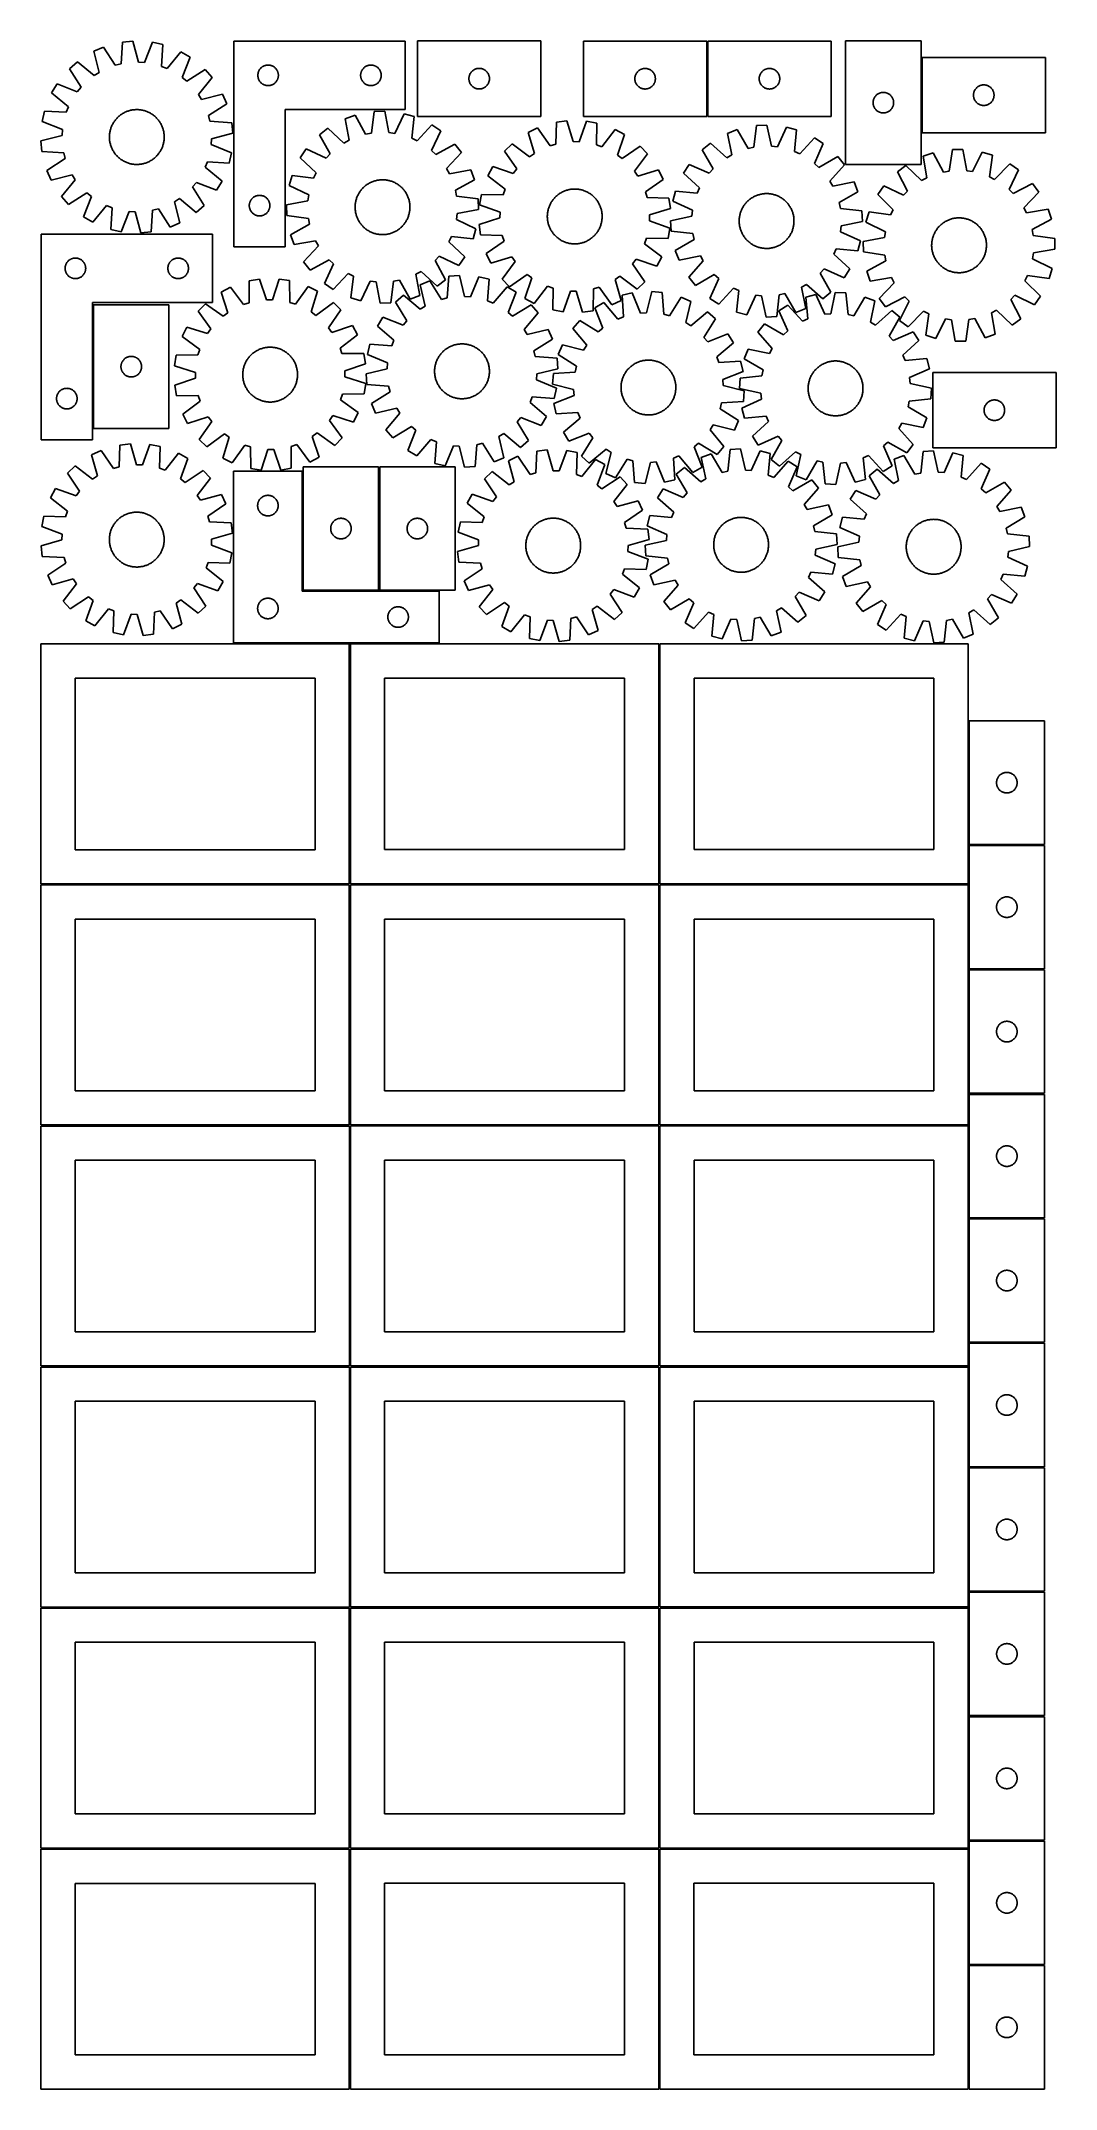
# Model space of a CAD drawing. Header units: millimetres. Extents: x 7 to 1488, y 7 to 2993.
import ezdxf

# ---------------------------------------------------------------- set-up
doc = ezdxf.new("R2010")
doc.units = ezdxf.units.MM
doc.layers.add('COMMON', color=5, linetype='CONTINUOUS', true_color=0x0000ff)
doc.layers.add('CUT', color=7, linetype='CONTINUOUS', true_color=0x000000)

msp = doc.modelspace()

# ---------------------------------------------------------------- linework, layer by layer
at = {"layer": 'COMMON'}
for p, q in [((978.9299, 2993.388458), (978.9299, 2883.388458)), ((1291.585796, 2969.400914), (1291.585796, 2859.400914)), ((82.561483, 2608.462917), (82.561483, 2428.462917)), ((500.076811, 2372.326203), (500.076811, 2192.326203)), ((389.326811, 2191.576202), (499.326811, 2191.576202)), ((500.826812, 2191.576202), (587.742524, 2191.576202)), ((457.299607, 2114.049516), (457.299607, 1764.074296)), ((908.799608, 2114.074296), (908.799608, 1764.074296)), ((1360.299609, 2001.723055), (1360.299609, 1821.723055)), ((1360.299609, 1820.223054), (1360.299609, 1764.074296)), ((1471.04961, 1820.973055), (1361.04961, 1820.973055)), ((6.549607, 1763.299515), (456.549607, 1763.299515)), ((457.299607, 1762.549515), (457.299607, 1412.574295)), ((458.049608, 1763.324295), (908.049608, 1763.324295)), ((908.799608, 1762.574295), (908.799608, 1412.574295)), ((909.549609, 1763.324295), (1359.549609, 1763.324295)), ((1360.299609, 1762.574295), (1360.299609, 1640.223054)), ((1360.299609, 1638.723053), (1360.299609, 1458.723053)), ((1361.04961, 1639.473053), (1471.04961, 1639.473053)), ((456.549607, 1411.799515), (6.574234, 1411.799515)), ((457.324235, 1061.074294), (457.324235, 1411.049514)), ((458.074235, 1411.824294), (908.049608, 1411.824294)), ((908.824235, 1411.074294), (908.824235, 1061.074294)), ((909.574236, 1411.824294), (1359.549609, 1411.824294)), ((1360.324236, 1411.074294), (1360.324236, 1277.123813)), ((1360.324236, 1275.623812), (1360.324236, 1095.623812)), ((1361.074237, 1276.373812), (1471.074237, 1276.373812)), ((1360.324236, 1094.123811), (1360.324236, 1061.074294)), ((1361.074237, 1094.873811), (1471.074237, 1094.873811)), ((6.574234, 1060.299513), (456.574234, 1060.299513)), ((457.324234, 1059.549513), (457.324234, 709.574293)), ((908.074235, 1060.324294), (458.074235, 1060.324294)), ((908.824235, 1059.574293), (908.824235, 709.574293)), ((1359.574236, 1060.324294), (909.574236, 1060.324294)), ((1360.324236, 1059.574293), (1360.324236, 914.123811)), ((1360.324236, 912.62381), (1360.324236, 732.62381)), ((1361.074237, 913.37381), (1471.074237, 913.37381)), ((1361.099121, 731.873809), (1471.074237, 731.873809)), ((6.574234, 708.799512), (456.549607, 708.799512)), ((457.299607, 708.049512), (457.299607, 358.074292)), ((458.074235, 708.824292), (908.049608, 708.824292)), ((908.799608, 708.074292), (908.799608, 358.074292)), ((909.574236, 708.824292), (1359.549609, 708.824292)), ((1360.299609, 549.574341), (1360.299609, 369.574341)), ((1361.099121, 368.82434), (1471.04961, 368.82434)), ((6.549607, 357.299511), (456.524767, 357.299511)), ((457.274767, 356.549511), (457.274767, 6.574291)), ((458.049608, 357.324291), (908.024768, 357.324291)), ((908.774768, 356.574291), (908.774768, 6.574291)), ((909.549609, 357.324291), (1359.524769, 357.324291)), ((1360.274769, 186.549511), (1360.274769, 6.574291))]:
    msp.add_line(p, q, dxfattribs=at)
at = {"layer": 'CUT'}
for p, q in [((125.495747, 2991.775399), (123.359703, 2960.082938)), ((140.811982, 2993.239464), (125.495747, 2991.775399)), ((148.91339, 2962.525592), (140.811982, 2993.239464)), ((169.296383, 2991.477453), (157.471376, 2961.996205)), ((184.31541, 2988.136885), (169.296383, 2991.477453)), ((182.529199, 2956.422784), (184.31541, 2988.136885)), ((288.051962, 2993.34304), (288.051962, 2693.34304)), ((538.051962, 2993.34304), (288.051962, 2993.34304)), ((538.051962, 2893.34304), (538.051962, 2993.34304)), ((736.060089, 2993.474639), (556.060089, 2993.474639)), ((556.060089, 2993.474639), (556.060089, 2883.474639)), ((736.060089, 2883.474639), (736.060089, 2993.474639)), ((978.1799, 2993.388458), (798.1799, 2993.388458)), ((798.1799, 2993.388458), (798.1799, 2883.388458)), ((978.1799, 2883.388458), (978.1799, 2993.388458)), ((1159.679901, 2993.388458), (979.679901, 2993.388458)), ((979.679901, 2993.388458), (979.679901, 2883.388458)), ((1159.679901, 2883.388458), (1159.679901, 2993.388458)), ((1290.835796, 2993.476838), (1180.835796, 2993.476838)), ((1180.835796, 2993.476838), (1180.835796, 2813.476838)), ((1290.835796, 2813.476838), (1290.835796, 2993.476838)), ((59.666746, 2963.206407), (48.136207, 2953.019296)), ((84.274084, 2943.120251), (59.666746, 2963.206407)), ((97.860979, 2984.649007), (83.746795, 2978.523621)), ((83.746795, 2978.523621), (91.508806, 2947.722226)), ((115.056985, 2957.941852), (97.860979, 2984.649007)), ((123.359703, 2960.082938), (115.056985, 2957.941852)), ((157.471376, 2961.996205), (148.91339, 2962.525592)), ((210.861194, 2977.658948), (190.504737, 2953.274744)), ((224.112845, 2969.840745), (210.861194, 2977.658948)), ((212.613861, 2940.230812), (224.112845, 2969.840745)), ((331.345555, 2956.760347), (332.045153, 2957.087794)), ((332.045153, 2957.087794), (332.76068, 2957.378793)), ((332.76068, 2957.378793), (333.490239, 2957.632571)), ((333.490239, 2957.632571), (334.231895, 2957.848456)), ((334.231895, 2957.848456), (334.983681, 2958.025876)), ((334.983681, 2958.025876), (335.743603, 2958.164359)), ((335.743603, 2958.164359), (336.509647, 2958.263539)), ((336.509647, 2958.263539), (337.27978, 2958.323152)), ((337.27978, 2958.323152), (338.051962, 2958.34304)), ((338.051962, 2958.34304), (338.824143, 2958.323152)), ((338.824143, 2958.323152), (339.594277, 2958.263539)), ((339.594277, 2958.263539), (340.36032, 2958.164359)), ((340.36032, 2958.164359), (341.120243, 2958.025876)), ((341.120243, 2958.025876), (341.872029, 2957.848456)), ((341.872029, 2957.848456), (342.613684, 2957.632571)), ((342.613684, 2957.632571), (343.343243, 2957.378793)), ((343.343243, 2957.378793), (344.05877, 2957.087794)), ((344.05877, 2957.087794), (344.758369, 2956.760347)), ((481.345555, 2956.760347), (482.045153, 2957.087794)), ((482.045153, 2957.087794), (482.76068, 2957.378793)), ((482.76068, 2957.378793), (483.490239, 2957.632571)), ((483.490239, 2957.632571), (484.231895, 2957.848456)), ((484.231895, 2957.848456), (484.983681, 2958.025876)), ((484.983681, 2958.025876), (485.743603, 2958.164359)), ((485.743603, 2958.164359), (486.509647, 2958.263539)), ((486.509647, 2958.263539), (487.27978, 2958.323152)), ((487.27978, 2958.323152), (488.051962, 2958.34304)), ((488.051962, 2958.34304), (488.824143, 2958.323152)), ((488.824143, 2958.323152), (489.594277, 2958.263539)), ((489.594277, 2958.263539), (490.36032, 2958.164359)), ((490.36032, 2958.164359), (491.120243, 2958.025876)), ((491.120243, 2958.025876), (491.872029, 2957.848456)), ((491.872029, 2957.848456), (492.613684, 2957.632571)), ((492.613684, 2957.632571), (493.343243, 2957.378793)), ((493.343243, 2957.378793), (494.05877, 2957.087794)), ((494.05877, 2957.087794), (494.758369, 2956.760347)), ((1472.335797, 2969.400914), (1292.335797, 2969.400914)), ((1292.335797, 2969.400914), (1292.335797, 2859.400914)), ((1472.335797, 2859.400914), (1472.335797, 2969.400914)), ((29.967999, 2931.010616), (22.149795, 2917.758965)), ((59.577932, 2919.511632), (29.967999, 2931.010616)), ((48.136207, 2953.019296), (65.036473, 2926.124022)), ((91.508806, 2947.722226), (84.274084, 2943.120251)), ((190.504737, 2953.274744), (182.529199, 2956.422784)), ((219.226251, 2934.772271), (212.613861, 2940.230812)), ((246.121525, 2951.672537), (219.226251, 2934.772271)), ((236.22248, 2915.53466), (256.308636, 2940.141998)), ((256.308636, 2940.141998), (246.121525, 2951.672537)), ((323.056935, 2943.729259), (323.096699, 2944.500672)), ((323.056935, 2942.956822), (323.056935, 2943.729259)), ((323.096699, 2942.185409), (323.056935, 2942.956822)), ((323.096699, 2944.500672), (323.176122, 2945.269016)), ((323.176122, 2941.417065), (323.096699, 2942.185409)), ((323.176122, 2945.269016), (323.294992, 2946.032252)), ((323.294992, 2940.653829), (323.176122, 2941.417065)), ((323.294992, 2946.032252), (323.452996, 2946.788357)), ((323.452996, 2939.897724), (323.294992, 2940.653829)), ((323.452996, 2946.788357), (323.649714, 2947.535325)), ((323.649714, 2939.150756), (323.452996, 2939.897724)), ((323.649714, 2947.535325), (323.884623, 2948.271176)), ((323.884623, 2938.414905), (323.649714, 2939.150756)), ((323.884623, 2948.271176), (324.157102, 2948.993959)), ((324.157102, 2937.692122), (323.884623, 2938.414905)), ((324.157102, 2948.993959), (324.466428, 2949.701756)), ((324.466428, 2936.984325), (324.157102, 2937.692122)), ((324.466428, 2949.701756), (324.81178, 2950.392692)), ((324.81178, 2936.293389), (324.466428, 2936.984325)), ((324.81178, 2950.392692), (325.192242, 2951.064932)), ((325.192242, 2935.621148), (324.81178, 2936.293389)), ((325.192242, 2951.064932), (325.606807, 2951.716696)), ((325.606807, 2934.969385), (325.192242, 2935.621148)), ((325.606807, 2951.716696), (326.054373, 2952.346255)), ((326.054373, 2934.339826), (325.606807, 2934.969385)), ((326.054373, 2952.346255), (326.533755, 2952.951938)), ((326.533755, 2933.734143), (326.054373, 2934.339826)), ((326.533755, 2952.951938), (327.043681, 2953.532141)), ((327.043681, 2933.15394), (326.533755, 2933.734143)), ((327.043681, 2953.532141), (327.582799, 2954.085323)), ((327.582799, 2932.600758), (327.043681, 2933.15394)), ((327.582799, 2954.085323), (328.14968, 2954.610019)), ((328.14968, 2932.076061), (327.582799, 2932.600758)), ((328.14968, 2954.610019), (328.74282, 2955.104838)), ((328.74282, 2931.581243), (328.14968, 2932.076061)), ((328.74282, 2955.104838), (329.360645, 2955.568466)), ((329.360645, 2931.117615), (328.74282, 2931.581243)), ((329.360645, 2955.568466), (330.001519, 2955.999674)), ((330.001519, 2930.686407), (329.360645, 2931.117615)), ((330.001519, 2955.999674), (330.663741, 2956.397319)), ((330.663741, 2930.288762), (330.001519, 2930.686407)), ((330.663741, 2956.397319), (331.345555, 2956.760347)), ((331.345555, 2929.925734), (330.663741, 2930.288762)), ((332.045153, 2929.598287), (331.345555, 2929.925734)), ((332.76068, 2929.307288), (332.045153, 2929.598287)), ((333.490239, 2929.05351), (332.76068, 2929.307288)), ((334.231895, 2928.837625), (333.490239, 2929.05351)), ((334.983681, 2928.660205), (334.231895, 2928.837625)), ((335.743603, 2928.521722), (334.983681, 2928.660205)), ((336.509647, 2928.422542), (335.743603, 2928.521722)), ((337.27978, 2928.362929), (336.509647, 2928.422542)), ((338.051962, 2928.34304), (337.27978, 2928.362929)), ((338.824143, 2928.362929), (338.051962, 2928.34304)), ((339.594277, 2928.422542), (338.824143, 2928.362929)), ((340.36032, 2928.521722), (339.594277, 2928.422542)), ((341.120243, 2928.660205), (340.36032, 2928.521722)), ((341.872029, 2928.837625), (341.120243, 2928.660205)), ((342.613684, 2929.05351), (341.872029, 2928.837625)), ((343.343243, 2929.307288), (342.613684, 2929.05351)), ((344.05877, 2929.598287), (343.343243, 2929.307288)), ((344.758369, 2929.925734), (344.05877, 2929.598287)), ((344.758369, 2956.760347), (345.440183, 2956.397319)), ((345.440183, 2930.288762), (344.758369, 2929.925734)), ((345.440183, 2956.397319), (346.102405, 2955.999674)), ((346.102405, 2930.686407), (345.440183, 2930.288762)), ((346.102405, 2955.999674), (346.743278, 2955.568466)), ((346.743278, 2931.117615), (346.102405, 2930.686407)), ((346.743278, 2955.568466), (347.361104, 2955.104838)), ((347.361104, 2931.581243), (346.743278, 2931.117615)), ((347.361104, 2955.104838), (347.954244, 2954.610019)), ((347.954244, 2932.076061), (347.361104, 2931.581243)), ((347.954244, 2954.610019), (348.521124, 2954.085323)), ((348.521124, 2932.600758), (347.954244, 2932.076061)), ((348.521124, 2954.085323), (349.060242, 2953.532141)), ((349.060242, 2933.15394), (348.521124, 2932.600758)), ((349.060242, 2953.532141), (349.570168, 2952.951938)), ((349.570168, 2933.734143), (349.060242, 2933.15394)), ((349.570168, 2952.951938), (350.04955, 2952.346255)), ((350.04955, 2934.339826), (349.570168, 2933.734143)), ((350.04955, 2952.346255), (350.497117, 2951.716696)), ((350.497117, 2934.969385), (350.04955, 2934.339826)), ((350.497117, 2951.716696), (350.911681, 2951.064932)), ((350.911681, 2935.621148), (350.497117, 2934.969385)), ((350.911681, 2951.064932), (351.292144, 2950.392692)), ((351.292144, 2936.293389), (350.911681, 2935.621148)), ((351.292144, 2950.392692), (351.637496, 2949.701756)), ((351.637496, 2936.984325), (351.292144, 2936.293389)), ((351.637496, 2949.701756), (351.946821, 2948.993959)), ((351.946821, 2937.692122), (351.637496, 2936.984325)), ((351.946821, 2948.993959), (352.2193, 2948.271176)), ((352.2193, 2938.414905), (351.946821, 2937.692122)), ((352.2193, 2948.271176), (352.45421, 2947.535325)), ((352.45421, 2939.150756), (352.2193, 2938.414905)), ((352.45421, 2947.535325), (352.650927, 2946.788357)), ((352.650927, 2939.897724), (352.45421, 2939.150756)), ((352.650927, 2946.788357), (352.808931, 2946.032252)), ((352.808931, 2940.653829), (352.650927, 2939.897724)), ((352.808931, 2946.032252), (352.927802, 2945.269016)), ((352.927802, 2941.417065), (352.808931, 2940.653829)), ((352.927802, 2945.269016), (353.007225, 2944.500672)), ((353.007225, 2942.185409), (352.927802, 2941.417065)), ((353.007225, 2944.500672), (353.046989, 2943.729259)), ((353.046989, 2942.956822), (353.007225, 2942.185409)), ((353.046989, 2943.729259), (353.046989, 2942.956822)), ((473.056935, 2943.729259), (473.096699, 2944.500672)), ((473.056935, 2942.956822), (473.056935, 2943.729259)), ((473.096699, 2942.185409), (473.056935, 2942.956822)), ((473.096699, 2944.500672), (473.176122, 2945.269016)), ((473.176122, 2941.417065), (473.096699, 2942.185409)), ((473.176122, 2945.269016), (473.294992, 2946.032252)), ((473.294992, 2940.653829), (473.176122, 2941.417065)), ((473.294992, 2946.032252), (473.452996, 2946.788357)), ((473.452996, 2939.897724), (473.294992, 2940.653829)), ((473.452996, 2946.788357), (473.649714, 2947.535325)), ((473.649714, 2939.150756), (473.452996, 2939.897724)), ((473.649714, 2947.535325), (473.884623, 2948.271176)), ((473.884623, 2938.414905), (473.649714, 2939.150756)), ((473.884623, 2948.271176), (474.157102, 2948.993959)), ((474.157102, 2937.692122), (473.884623, 2938.414905)), ((474.157102, 2948.993959), (474.466428, 2949.701756)), ((474.466428, 2936.984325), (474.157102, 2937.692122)), ((474.466428, 2949.701756), (474.81178, 2950.392692)), ((474.81178, 2936.293389), (474.466428, 2936.984325)), ((474.81178, 2950.392692), (475.192242, 2951.064932)), ((475.192242, 2935.621148), (474.81178, 2936.293389)), ((475.192242, 2951.064932), (475.606807, 2951.716696)), ((475.606807, 2934.969385), (475.192242, 2935.621148)), ((475.606807, 2951.716696), (476.054373, 2952.346255)), ((476.054373, 2934.339826), (475.606807, 2934.969385)), ((476.054373, 2952.346255), (476.533755, 2952.951938)), ((476.533755, 2933.734143), (476.054373, 2934.339826)), ((476.533755, 2952.951938), (477.043681, 2953.532141)), ((477.043681, 2933.15394), (476.533755, 2933.734143)), ((477.043681, 2953.532141), (477.582799, 2954.085323)), ((477.582799, 2932.600758), (477.043681, 2933.15394)), ((477.582799, 2954.085323), (478.14968, 2954.610019)), ((478.14968, 2932.076061), (477.582799, 2932.600758)), ((478.14968, 2954.610019), (478.74282, 2955.104838)), ((478.74282, 2931.581243), (478.14968, 2932.076061)), ((478.74282, 2955.104838), (479.360645, 2955.568466)), ((479.360645, 2931.117615), (478.74282, 2931.581243)), ((479.360645, 2955.568466), (480.001519, 2955.999674)), ((480.001519, 2930.686407), (479.360645, 2931.117615)), ((480.001519, 2955.999674), (480.663741, 2956.397319)), ((480.663741, 2930.288762), (480.001519, 2930.686407)), ((480.663741, 2956.397319), (481.345555, 2956.760347)), ((481.345555, 2929.925734), (480.663741, 2930.288762)), ((482.045153, 2929.598287), (481.345555, 2929.925734)), ((482.76068, 2929.307288), (482.045153, 2929.598287)), ((483.490239, 2929.05351), (482.76068, 2929.307288)), ((484.231895, 2928.837625), (483.490239, 2929.05351)), ((484.983681, 2928.660205), (484.231895, 2928.837625)), ((485.743603, 2928.521722), (484.983681, 2928.660205)), ((486.509647, 2928.422542), (485.743603, 2928.521722)), ((487.27978, 2928.362929), (486.509647, 2928.422542)), ((488.051962, 2928.34304), (487.27978, 2928.362929)), ((488.824143, 2928.362929), (488.051962, 2928.34304)), ((489.594277, 2928.422542), (488.824143, 2928.362929)), ((490.36032, 2928.521722), (489.594277, 2928.422542)), ((491.120243, 2928.660205), (490.36032, 2928.521722)), ((491.872029, 2928.837625), (491.120243, 2928.660205)), ((492.613684, 2929.05351), (491.872029, 2928.837625)), ((493.343243, 2929.307288), (492.613684, 2929.05351)), ((494.05877, 2929.598287), (493.343243, 2929.307288)), ((494.758369, 2929.925734), (494.05877, 2929.598287)), ((494.758369, 2956.760347), (495.440183, 2956.397319)), ((495.440183, 2930.288762), (494.758369, 2929.925734)), ((495.440183, 2956.397319), (496.102405, 2955.999674)), ((496.102405, 2930.686407), (495.440183, 2930.288762)), ((496.102405, 2955.999674), (496.743278, 2955.568466)), ((496.743278, 2931.117615), (496.102405, 2930.686407)), ((496.743278, 2955.568466), (497.361104, 2955.104838)), ((497.361104, 2931.581243), (496.743278, 2931.117615)), ((497.361104, 2955.104838), (497.954244, 2954.610019)), ((497.954244, 2932.076061), (497.361104, 2931.581243)), ((497.954244, 2954.610019), (498.521124, 2954.085323)), ((498.521124, 2932.600758), (497.954244, 2932.076061)), ((498.521124, 2954.085323), (499.060242, 2953.532141)), ((499.060242, 2933.15394), (498.521124, 2932.600758)), ((499.060242, 2953.532141), (499.570168, 2952.951938)), ((499.570168, 2933.734143), (499.060242, 2933.15394)), ((499.570168, 2952.951938), (500.04955, 2952.346255)), ((500.04955, 2934.339826), (499.570168, 2933.734143)), ((500.04955, 2952.346255), (500.497117, 2951.716696)), ((500.497117, 2934.969385), (500.04955, 2934.339826)), ((500.497117, 2951.716696), (500.911681, 2951.064932)), ((500.911681, 2935.621148), (500.497117, 2934.969385)), ((500.911681, 2951.064932), (501.292144, 2950.392692)), ((501.292144, 2936.293389), (500.911681, 2935.621148)), ((501.292144, 2950.392692), (501.637496, 2949.701756)), ((501.637496, 2936.984325), (501.292144, 2936.293389)), ((501.637496, 2949.701756), (501.946821, 2948.993959)), ((501.946821, 2937.692122), (501.637496, 2936.984325)), ((501.946821, 2948.993959), (502.2193, 2948.271176)), ((502.2193, 2938.414905), (501.946821, 2937.692122)), ((502.2193, 2948.271176), (502.45421, 2947.535325)), ((502.45421, 2939.150756), (502.2193, 2938.414905)), ((502.45421, 2947.535325), (502.650927, 2946.788357)), ((502.650927, 2939.897724), (502.45421, 2939.150756)), ((502.650927, 2946.788357), (502.808931, 2946.032252)), ((502.808931, 2940.653829), (502.650927, 2939.897724)), ((502.808931, 2946.032252), (502.927802, 2945.269016)), ((502.927802, 2941.417065), (502.808931, 2940.653829)), ((502.927802, 2945.269016), (503.007225, 2944.500672)), ((503.007225, 2942.185409), (502.927802, 2941.417065)), ((503.007225, 2944.500672), (503.046989, 2943.729259)), ((503.046989, 2942.956822), (503.007225, 2942.185409)), ((503.046989, 2943.729259), (503.046989, 2942.956822)), ((631.060089, 2938.474639), (631.079978, 2939.246821)), ((631.079978, 2937.702458), (631.060089, 2938.474639)), ((631.079978, 2939.246821), (631.139591, 2940.016954)), ((631.139591, 2936.932324), (631.079978, 2937.702458)), ((631.139591, 2940.016954), (631.238771, 2940.782998)), ((631.238771, 2936.166281), (631.139591, 2936.932324)), ((631.238771, 2940.782998), (631.377254, 2941.54292)), ((631.377254, 2935.406358), (631.238771, 2936.166281)), ((631.377254, 2941.54292), (631.554673, 2942.294706)), ((631.554673, 2934.654572), (631.377254, 2935.406358)), ((631.554673, 2942.294706), (631.770559, 2943.036362)), ((631.770559, 2933.912917), (631.554673, 2934.654572)), ((631.770559, 2943.036362), (632.024337, 2943.765921)), ((632.024337, 2933.183358), (631.770559, 2933.912917)), ((632.024337, 2943.765921), (632.315336, 2944.481448)), ((632.315336, 2932.467831), (632.024337, 2933.183358)), ((632.315336, 2944.481448), (632.642783, 2945.181046)), ((632.642783, 2931.768232), (632.315336, 2932.467831)), ((632.642783, 2945.181046), (633.005811, 2945.86286)), ((633.005811, 2931.086418), (632.642783, 2931.768232)), ((633.005811, 2945.86286), (633.403456, 2946.525082)), ((633.403456, 2930.424196), (633.005811, 2931.086418)), ((633.403456, 2946.525082), (633.834664, 2947.165956)), ((633.834664, 2929.783323), (633.403456, 2930.424196)), ((633.834664, 2947.165956), (634.298292, 2947.783781)), ((634.298292, 2929.165497), (633.834664, 2929.783323)), ((634.298292, 2947.783781), (634.79311, 2948.376921)), ((634.79311, 2928.572357), (634.298292, 2929.165497)), ((634.79311, 2948.376921), (635.317807, 2948.943802)), ((635.317807, 2928.005477), (634.79311, 2928.572357)), ((635.317807, 2948.943802), (635.870989, 2949.48292)), ((635.870989, 2927.466359), (635.317807, 2928.005477)), ((635.870989, 2949.48292), (636.451192, 2949.992846)), ((636.451192, 2926.956433), (635.870989, 2927.466359)), ((636.451192, 2949.992846), (637.056875, 2950.472228)), ((637.056875, 2950.472228), (637.686434, 2950.919794)), ((637.686434, 2950.919794), (638.338197, 2951.334359)), ((638.338197, 2951.334359), (639.010438, 2951.714821)), ((639.010438, 2951.714821), (639.701373, 2952.060173)), ((639.701373, 2952.060173), (640.409171, 2952.369499)), ((640.409171, 2952.369499), (641.131954, 2952.641978)), ((641.131954, 2952.641978), (641.867805, 2952.876887)), ((641.867805, 2952.876887), (642.614773, 2953.073605)), ((642.614773, 2953.073605), (643.370878, 2953.231609)), ((643.370878, 2953.231609), (644.134114, 2953.350479)), ((644.134114, 2953.350479), (644.902457, 2953.429902)), ((644.902457, 2953.429902), (645.673871, 2953.469666)), ((645.673871, 2953.469666), (646.446308, 2953.469666)), ((646.446308, 2953.469666), (647.217721, 2953.429902)), ((647.217721, 2953.429902), (647.986065, 2953.350479)), ((647.986065, 2953.350479), (648.749301, 2953.231609)), ((648.749301, 2953.231609), (649.505405, 2953.073605)), ((649.505405, 2953.073605), (650.252374, 2952.876887)), ((650.252374, 2952.876887), (650.988225, 2952.641978)), ((650.988225, 2952.641978), (651.711008, 2952.369499)), ((651.711008, 2952.369499), (652.418805, 2952.060173)), ((652.418805, 2952.060173), (653.109741, 2951.714821)), ((653.109741, 2951.714821), (653.781981, 2951.334359)), ((653.781981, 2951.334359), (654.433745, 2950.919794)), ((654.433745, 2950.919794), (655.063304, 2950.472228)), ((655.063304, 2950.472228), (655.668987, 2949.992846)), ((655.668987, 2949.992846), (656.249189, 2949.48292)), ((656.249189, 2927.466359), (655.668987, 2926.956433)), ((656.249189, 2949.48292), (656.802372, 2948.943802)), ((656.802372, 2928.005477), (656.249189, 2927.466359)), ((656.802372, 2948.943802), (657.327068, 2948.376921)), ((657.327068, 2928.572357), (656.802372, 2928.005477)), ((657.327068, 2948.376921), (657.821886, 2947.783781)), ((657.821886, 2929.165497), (657.327068, 2928.572357)), ((657.821886, 2947.783781), (658.285514, 2947.165956)), ((658.285514, 2929.783323), (657.821886, 2929.165497)), ((658.285514, 2947.165956), (658.716723, 2946.525082)), ((658.716723, 2930.424196), (658.285514, 2929.783323)), ((658.716723, 2946.525082), (659.114368, 2945.86286)), ((659.114368, 2931.086418), (658.716723, 2930.424196)), ((659.114368, 2945.86286), (659.477396, 2945.181046)), ((659.477396, 2931.768232), (659.114368, 2931.086418)), ((659.477396, 2945.181046), (659.804843, 2944.481448)), ((659.804843, 2932.467831), (659.477396, 2931.768232)), ((659.804843, 2944.481448), (660.095842, 2943.765921)), ((660.095842, 2933.183358), (659.804843, 2932.467831)), ((660.095842, 2943.765921), (660.34962, 2943.036362)), ((660.34962, 2933.912917), (660.095842, 2933.183358)), ((660.34962, 2943.036362), (660.565505, 2942.294706)), ((660.565505, 2934.654572), (660.34962, 2933.912917)), ((660.565505, 2942.294706), (660.742925, 2941.54292)), ((660.742925, 2935.406358), (660.565505, 2934.654572)), ((660.742925, 2941.54292), (660.881408, 2940.782998)), ((660.881408, 2936.166281), (660.742925, 2935.406358)), ((660.881408, 2940.782998), (660.980587, 2940.016954)), ((660.980587, 2936.932324), (660.881408, 2936.166281)), ((660.980587, 2940.016954), (661.040201, 2939.246821)), ((661.040201, 2937.702458), (660.980587, 2936.932324)), ((661.040201, 2939.246821), (661.060089, 2938.474639)), ((661.060089, 2938.474639), (661.040201, 2937.702458)), ((873.1799, 2938.388458), (873.199789, 2939.160639)), ((873.199789, 2937.616276), (873.1799, 2938.388458)), ((873.199789, 2939.160639), (873.259402, 2939.930773)), ((873.259402, 2936.846143), (873.199789, 2937.616276)), ((873.259402, 2939.930773), (873.358582, 2940.696816)), ((873.358582, 2936.080099), (873.259402, 2936.846143)), ((873.358582, 2940.696816), (873.497065, 2941.456739)), ((873.497065, 2935.320177), (873.358582, 2936.080099)), ((873.497065, 2941.456739), (873.674484, 2942.208524)), ((873.674484, 2934.568391), (873.497065, 2935.320177)), ((873.674484, 2942.208524), (873.89037, 2942.95018)), ((873.89037, 2933.826735), (873.674484, 2934.568391)), ((873.89037, 2942.95018), (874.144148, 2943.679739)), ((874.144148, 2933.097176), (873.89037, 2933.826735)), ((874.144148, 2943.679739), (874.435147, 2944.395266)), ((874.435147, 2932.381649), (874.144148, 2933.097176)), ((874.435147, 2944.395266), (874.762594, 2945.094864)), ((874.762594, 2931.682051), (874.435147, 2932.381649)), ((874.762594, 2945.094864), (875.125622, 2945.776679)), ((875.125622, 2931.000237), (874.762594, 2931.682051)), ((875.125622, 2945.776679), (875.523267, 2946.4389)), ((875.523267, 2930.338015), (875.125622, 2931.000237)), ((875.523267, 2946.4389), (875.954475, 2947.079774)), ((875.954475, 2929.697141), (875.523267, 2930.338015)), ((875.954475, 2947.079774), (876.418103, 2947.6976)), ((876.418103, 2929.079315), (875.954475, 2929.697141)), ((876.418103, 2947.6976), (876.912921, 2948.290739)), ((876.912921, 2928.486176), (876.418103, 2929.079315)), ((876.912921, 2948.290739), (877.437618, 2948.85762)), ((877.437618, 2927.919295), (876.912921, 2928.486176)), ((877.437618, 2948.85762), (877.9908, 2949.396738)), ((877.9908, 2927.380177), (877.437618, 2927.919295)), ((877.9908, 2949.396738), (878.571003, 2949.906664)), ((878.571003, 2926.870251), (877.9908, 2927.380177)), ((878.571003, 2949.906664), (879.176686, 2950.386046)), ((879.176686, 2950.386046), (879.806245, 2950.833613)), ((879.806245, 2950.833613), (880.458008, 2951.248177)), ((880.458008, 2951.248177), (881.130249, 2951.62864)), ((881.130249, 2951.62864), (881.821185, 2951.973992)), ((881.821185, 2951.973992), (882.528982, 2952.283317)), ((882.528982, 2952.283317), (883.251765, 2952.555796)), ((883.251765, 2952.555796), (883.987616, 2952.790706)), ((883.987616, 2952.790706), (884.734584, 2952.987423)), ((884.734584, 2952.987423), (885.490689, 2953.145427)), ((885.490689, 2953.145427), (886.253925, 2953.264298)), ((886.253925, 2953.264298), (887.022268, 2953.34372)), ((887.022268, 2953.34372), (887.793682, 2953.383485)), ((887.793682, 2953.383485), (888.566119, 2953.383485)), ((888.566119, 2953.383485), (889.337532, 2953.34372)), ((889.337532, 2953.34372), (890.105876, 2953.264298)), ((890.105876, 2953.264298), (890.869112, 2953.145427)), ((890.869112, 2953.145427), (891.625217, 2952.987423)), ((891.625217, 2952.987423), (892.372185, 2952.790706)), ((892.372185, 2952.790706), (893.108036, 2952.555796)), ((893.108036, 2952.555796), (893.830819, 2952.283317)), ((893.830819, 2952.283317), (894.538616, 2951.973992)), ((894.538616, 2951.973992), (895.229552, 2951.62864)), ((895.229552, 2951.62864), (895.901792, 2951.248177)), ((895.901792, 2951.248177), (896.553556, 2950.833613)), ((896.553556, 2950.833613), (897.183115, 2950.386046)), ((897.183115, 2950.386046), (897.788798, 2949.906664)), ((897.788798, 2949.906664), (898.369, 2949.396738)), ((898.369, 2927.380177), (897.788798, 2926.870251)), ((898.369, 2949.396738), (898.922183, 2948.85762)), ((898.922183, 2927.919295), (898.369, 2927.380177)), ((898.922183, 2948.85762), (899.446879, 2948.290739)), ((899.446879, 2928.486176), (898.922183, 2927.919295)), ((899.446879, 2948.290739), (899.941697, 2947.6976)), ((899.941697, 2929.079315), (899.446879, 2928.486176)), ((899.941697, 2947.6976), (900.405325, 2947.079774)), ((900.405325, 2929.697141), (899.941697, 2929.079315)), ((900.405325, 2947.079774), (900.836534, 2946.4389)), ((900.836534, 2930.338015), (900.405325, 2929.697141)), ((900.836534, 2946.4389), (901.234179, 2945.776679)), ((901.234179, 2931.000237), (900.836534, 2930.338015)), ((901.234179, 2945.776679), (901.597207, 2945.094864)), ((901.597207, 2931.682051), (901.234179, 2931.000237)), ((901.597207, 2945.094864), (901.924654, 2944.395266)), ((901.924654, 2932.381649), (901.597207, 2931.682051)), ((901.924654, 2944.395266), (902.215653, 2943.679739)), ((902.215653, 2933.097176), (901.924654, 2932.381649)), ((902.215653, 2943.679739), (902.469431, 2942.95018)), ((902.469431, 2933.826735), (902.215653, 2933.097176)), ((902.469431, 2942.95018), (902.685316, 2942.208524)), ((902.685316, 2934.568391), (902.469431, 2933.826735)), ((902.685316, 2942.208524), (902.862736, 2941.456739)), ((902.862736, 2935.320177), (902.685316, 2934.568391)), ((902.862736, 2941.456739), (903.001219, 2940.696816)), ((903.001219, 2936.080099), (902.862736, 2935.320177)), ((903.001219, 2940.696816), (903.100399, 2939.930773)), ((903.100399, 2936.846143), (903.001219, 2936.080099)), ((903.100399, 2939.930773), (903.160012, 2939.160639)), ((903.160012, 2937.616276), (903.100399, 2936.846143)), ((903.160012, 2939.160639), (903.1799, 2938.388458)), ((903.1799, 2938.388458), (903.160012, 2937.616276)), ((1054.679901, 2938.388458), (1054.69979, 2939.160639)), ((1054.69979, 2937.616276), (1054.679901, 2938.388458)), ((1054.69979, 2939.160639), (1054.759403, 2939.930773)), ((1054.759403, 2936.846143), (1054.69979, 2937.616276)), ((1054.759403, 2939.930773), (1054.858583, 2940.696816)), ((1054.858583, 2936.080099), (1054.759403, 2936.846143)), ((1054.858583, 2940.696816), (1054.997066, 2941.456739)), ((1054.997066, 2935.320177), (1054.858583, 2936.080099)), ((1054.997066, 2941.456739), (1055.174485, 2942.208524)), ((1055.174485, 2934.568391), (1054.997066, 2935.320177)), ((1055.174485, 2942.208524), (1055.390371, 2942.95018)), ((1055.390371, 2933.826735), (1055.174485, 2934.568391)), ((1055.390371, 2942.95018), (1055.644149, 2943.679739)), ((1055.644149, 2933.097176), (1055.390371, 2933.826735)), ((1055.644149, 2943.679739), (1055.935148, 2944.395266)), ((1055.935148, 2932.381649), (1055.644149, 2933.097176)), ((1055.935148, 2944.395266), (1056.262595, 2945.094864)), ((1056.262595, 2931.682051), (1055.935148, 2932.381649)), ((1056.262595, 2945.094864), (1056.625623, 2945.776679)), ((1056.625623, 2931.000237), (1056.262595, 2931.682051)), ((1056.625623, 2945.776679), (1057.023268, 2946.4389)), ((1057.023268, 2930.338015), (1056.625623, 2931.000237)), ((1057.023268, 2946.4389), (1057.454476, 2947.079774)), ((1057.454476, 2929.697141), (1057.023268, 2930.338015)), ((1057.454476, 2947.079774), (1057.918104, 2947.6976)), ((1057.918104, 2929.079315), (1057.454476, 2929.697141)), ((1057.918104, 2947.6976), (1058.412922, 2948.290739)), ((1058.412922, 2928.486176), (1057.918104, 2929.079315)), ((1058.412922, 2948.290739), (1058.937619, 2948.85762)), ((1058.937619, 2927.919295), (1058.412922, 2928.486176)), ((1058.937619, 2948.85762), (1059.490801, 2949.396738)), ((1059.490801, 2927.380177), (1058.937619, 2927.919295)), ((1059.490801, 2949.396738), (1060.071004, 2949.906664)), ((1060.071004, 2926.870251), (1059.490801, 2927.380177)), ((1060.071004, 2949.906664), (1060.676687, 2950.386046)), ((1060.676687, 2950.386046), (1061.306246, 2950.833613)), ((1061.306246, 2950.833613), (1061.958009, 2951.248177)), ((1061.958009, 2951.248177), (1062.63025, 2951.62864)), ((1062.63025, 2951.62864), (1063.321186, 2951.973992)), ((1063.321186, 2951.973992), (1064.028983, 2952.283317)), ((1064.028983, 2952.283317), (1064.751766, 2952.555796)), ((1064.751766, 2952.555796), (1065.487617, 2952.790706)), ((1065.487617, 2952.790706), (1066.234585, 2952.987423)), ((1066.234585, 2952.987423), (1066.99069, 2953.145427)), ((1066.99069, 2953.145427), (1067.753926, 2953.264298)), ((1067.753926, 2953.264298), (1068.522269, 2953.34372)), ((1068.522269, 2953.34372), (1069.293683, 2953.383485)), ((1069.293683, 2953.383485), (1070.06612, 2953.383485)), ((1070.06612, 2953.383485), (1070.837533, 2953.34372)), ((1070.837533, 2953.34372), (1071.605877, 2953.264298)), ((1071.605877, 2953.264298), (1072.369113, 2953.145427)), ((1072.369113, 2953.145427), (1073.125218, 2952.987423)), ((1073.125218, 2952.987423), (1073.872186, 2952.790706)), ((1073.872186, 2952.790706), (1074.608037, 2952.555796)), ((1074.608037, 2952.555796), (1075.33082, 2952.283317)), ((1075.33082, 2952.283317), (1076.038617, 2951.973992)), ((1076.038617, 2951.973992), (1076.729553, 2951.62864)), ((1076.729553, 2951.62864), (1077.401793, 2951.248177)), ((1077.401793, 2951.248177), (1078.053557, 2950.833613)), ((1078.053557, 2950.833613), (1078.683116, 2950.386046)), ((1078.683116, 2950.386046), (1079.288799, 2949.906664)), ((1079.288799, 2949.906664), (1079.869001, 2949.396738)), ((1079.869001, 2927.380177), (1079.288799, 2926.870251)), ((1079.869001, 2949.396738), (1080.422184, 2948.85762)), ((1080.422184, 2927.919295), (1079.869001, 2927.380177)), ((1080.422184, 2948.85762), (1080.94688, 2948.290739)), ((1080.94688, 2928.486176), (1080.422184, 2927.919295)), ((1080.94688, 2948.290739), (1081.441698, 2947.6976)), ((1081.441698, 2929.079315), (1080.94688, 2928.486176)), ((1081.441698, 2947.6976), (1081.905326, 2947.079774)), ((1081.905326, 2929.697141), (1081.441698, 2929.079315)), ((1081.905326, 2947.079774), (1082.336535, 2946.4389)), ((1082.336535, 2930.338015), (1081.905326, 2929.697141)), ((1082.336535, 2946.4389), (1082.73418, 2945.776679)), ((1082.73418, 2931.000237), (1082.336535, 2930.338015)), ((1082.73418, 2945.776679), (1083.097208, 2945.094864)), ((1083.097208, 2931.682051), (1082.73418, 2931.000237)), ((1083.097208, 2945.094864), (1083.424655, 2944.395266)), ((1083.424655, 2932.381649), (1083.097208, 2931.682051)), ((1083.424655, 2944.395266), (1083.715654, 2943.679739)), ((1083.715654, 2933.097176), (1083.424655, 2932.381649)), ((1083.715654, 2943.679739), (1083.969432, 2942.95018)), ((1083.969432, 2933.826735), (1083.715654, 2933.097176)), ((1083.969432, 2942.95018), (1084.185317, 2942.208524)), ((1084.185317, 2934.568391), (1083.969432, 2933.826735)), ((1084.185317, 2942.208524), (1084.362737, 2941.456739)), ((1084.362737, 2935.320177), (1084.185317, 2934.568391)), ((1084.362737, 2941.456739), (1084.50122, 2940.696816)), ((1084.50122, 2936.080099), (1084.362737, 2935.320177)), ((1084.50122, 2940.696816), (1084.6004, 2939.930773)), ((1084.6004, 2936.846143), (1084.50122, 2936.080099)), ((1084.6004, 2939.930773), (1084.660013, 2939.160639)), ((1084.660013, 2937.616276), (1084.6004, 2936.846143)), ((1084.660013, 2939.160639), (1084.679901, 2938.388458)), ((1084.679901, 2938.388458), (1084.660013, 2937.616276)), ((1373.962142, 2926.846069), (1374.613905, 2927.260633)), ((1374.613905, 2927.260633), (1375.286146, 2927.641096)), ((1375.286146, 2927.641096), (1375.977081, 2927.986448)), ((1375.977081, 2927.986448), (1376.684879, 2928.295773)), ((1376.684879, 2928.295773), (1377.407662, 2928.568252)), ((1377.407662, 2928.568252), (1378.143513, 2928.803162)), ((1378.143513, 2928.803162), (1378.890481, 2928.999879)), ((1378.890481, 2928.999879), (1379.646586, 2929.157883)), ((1379.646586, 2929.157883), (1380.409822, 2929.276754)), ((1380.409822, 2929.276754), (1381.178165, 2929.356177)), ((1381.178165, 2929.356177), (1381.949579, 2929.395941)), ((1381.949579, 2929.395941), (1382.722016, 2929.395941)), ((1382.722016, 2929.395941), (1383.493429, 2929.356177)), ((1383.493429, 2929.356177), (1384.261773, 2929.276754)), ((1384.261773, 2929.276754), (1385.025009, 2929.157883)), ((1385.025009, 2929.157883), (1385.781113, 2928.999879)), ((1385.781113, 2928.999879), (1386.528082, 2928.803162)), ((1386.528082, 2928.803162), (1387.263933, 2928.568252)), ((1387.263933, 2928.568252), (1387.986716, 2928.295773)), ((1387.986716, 2928.295773), (1388.694513, 2927.986448)), ((1388.694513, 2927.986448), (1389.385449, 2927.641096)), ((1389.385449, 2927.641096), (1390.057689, 2927.260633)), ((1390.057689, 2927.260633), (1390.709453, 2926.846069)), ((22.149795, 2917.758965), (46.534, 2897.402508)), ((46.534, 2897.402508), (43.38596, 2889.42697)), ((65.036473, 2926.124022), (59.577932, 2919.511632)), ((240.824455, 2908.299938), (236.22248, 2915.53466)), ((271.62585, 2916.061949), (240.824455, 2908.299938)), ((251.044081, 2884.751758), (277.751236, 2901.947764)), ((277.751236, 2901.947764), (271.62585, 2916.061949)), ((637.056875, 2926.477051), (636.451192, 2926.956433)), ((637.686434, 2926.029484), (637.056875, 2926.477051)), ((638.338197, 2925.61492), (637.686434, 2926.029484)), ((639.010438, 2925.234457), (638.338197, 2925.61492)), ((639.701373, 2924.889105), (639.010438, 2925.234457)), ((640.409171, 2924.57978), (639.701373, 2924.889105)), ((641.131954, 2924.307301), (640.409171, 2924.57978)), ((641.867805, 2924.072391), (641.131954, 2924.307301)), ((642.614773, 2923.875674), (641.867805, 2924.072391)), ((643.370878, 2923.71767), (642.614773, 2923.875674)), ((644.134114, 2923.598799), (643.370878, 2923.71767)), ((644.902457, 2923.519376), (644.134114, 2923.598799)), ((645.673871, 2923.479612), (644.902457, 2923.519376)), ((646.446308, 2923.479612), (645.673871, 2923.479612)), ((647.217721, 2923.519376), (646.446308, 2923.479612)), ((647.986065, 2923.598799), (647.217721, 2923.519376)), ((648.749301, 2923.71767), (647.986065, 2923.598799)), ((649.505405, 2923.875674), (648.749301, 2923.71767)), ((650.252374, 2924.072391), (649.505405, 2923.875674)), ((650.988225, 2924.307301), (650.252374, 2924.072391)), ((651.711008, 2924.57978), (650.988225, 2924.307301)), ((652.418805, 2924.889105), (651.711008, 2924.57978)), ((653.109741, 2925.234457), (652.418805, 2924.889105)), ((653.781981, 2925.61492), (653.109741, 2925.234457)), ((654.433745, 2926.029484), (653.781981, 2925.61492)), ((655.063304, 2926.477051), (654.433745, 2926.029484)), ((655.668987, 2926.956433), (655.063304, 2926.477051)), ((879.176686, 2926.390869), (878.571003, 2926.870251)), ((879.806245, 2925.943302), (879.176686, 2926.390869)), ((880.458008, 2925.528738), (879.806245, 2925.943302)), ((881.130249, 2925.148276), (880.458008, 2925.528738)), ((881.821185, 2924.802924), (881.130249, 2925.148276)), ((882.528982, 2924.493598), (881.821185, 2924.802924)), ((883.251765, 2924.221119), (882.528982, 2924.493598)), ((883.987616, 2923.986209), (883.251765, 2924.221119)), ((884.734584, 2923.789492), (883.987616, 2923.986209)), ((885.490689, 2923.631488), (884.734584, 2923.789492)), ((886.253925, 2923.512617), (885.490689, 2923.631488)), ((887.022268, 2923.433195), (886.253925, 2923.512617)), ((887.793682, 2923.393431), (887.022268, 2923.433195)), ((888.566119, 2923.393431), (887.793682, 2923.393431)), ((889.337532, 2923.433195), (888.566119, 2923.393431)), ((890.105876, 2923.512617), (889.337532, 2923.433195)), ((890.869112, 2923.631488), (890.105876, 2923.512617)), ((891.625217, 2923.789492), (890.869112, 2923.631488)), ((892.372185, 2923.986209), (891.625217, 2923.789492)), ((893.108036, 2924.221119), (892.372185, 2923.986209)), ((893.830819, 2924.493598), (893.108036, 2924.221119)), ((894.538616, 2924.802924), (893.830819, 2924.493598)), ((895.229552, 2925.148276), (894.538616, 2924.802924)), ((895.901792, 2925.528738), (895.229552, 2925.148276)), ((896.553556, 2925.943302), (895.901792, 2925.528738)), ((897.183115, 2926.390869), (896.553556, 2925.943302)), ((897.788798, 2926.870251), (897.183115, 2926.390869)), ((1060.676687, 2926.390869), (1060.071004, 2926.870251)), ((1061.306246, 2925.943302), (1060.676687, 2926.390869)), ((1061.958009, 2925.528738), (1061.306246, 2925.943302)), ((1062.63025, 2925.148276), (1061.958009, 2925.528738)), ((1063.321186, 2924.802924), (1062.63025, 2925.148276)), ((1064.028983, 2924.493598), (1063.321186, 2924.802924)), ((1064.751766, 2924.221119), (1064.028983, 2924.493598)), ((1065.487617, 2923.986209), (1064.751766, 2924.221119)), ((1066.234585, 2923.789492), (1065.487617, 2923.986209)), ((1066.99069, 2923.631488), (1066.234585, 2923.789492)), ((1067.753926, 2923.512617), (1066.99069, 2923.631488)), ((1068.522269, 2923.433195), (1067.753926, 2923.512617)), ((1069.293683, 2923.393431), (1068.522269, 2923.433195)), ((1070.06612, 2923.393431), (1069.293683, 2923.393431)), ((1070.837533, 2923.433195), (1070.06612, 2923.393431)), ((1071.605877, 2923.512617), (1070.837533, 2923.433195)), ((1072.369113, 2923.631488), (1071.605877, 2923.512617)), ((1073.125218, 2923.789492), (1072.369113, 2923.631488)), ((1073.872186, 2923.986209), (1073.125218, 2923.789492)), ((1074.608037, 2924.221119), (1073.872186, 2923.986209)), ((1075.33082, 2924.493598), (1074.608037, 2924.221119)), ((1076.038617, 2924.802924), (1075.33082, 2924.493598)), ((1076.729553, 2925.148276), (1076.038617, 2924.802924)), ((1077.401793, 2925.528738), (1076.729553, 2925.148276)), ((1078.053557, 2925.943302), (1077.401793, 2925.528738)), ((1078.683116, 2926.390869), (1078.053557, 2925.943302)), ((1079.288799, 2926.870251), (1078.683116, 2926.390869)), ((1220.840769, 2903.863056), (1220.880533, 2904.634469)), ((1220.840769, 2903.090619), (1220.840769, 2903.863056)), ((1220.880533, 2902.319206), (1220.840769, 2903.090619)), ((1220.880533, 2904.634469), (1220.959956, 2905.402813)), ((1220.959956, 2901.550862), (1220.880533, 2902.319206)), ((1220.959956, 2905.402813), (1221.078827, 2906.166049)), ((1221.078827, 2900.787626), (1220.959956, 2901.550862)), ((1221.078827, 2906.166049), (1221.236831, 2906.922154)), ((1221.236831, 2900.031521), (1221.078827, 2900.787626)), ((1221.236831, 2906.922154), (1221.433548, 2907.669122)), ((1221.433548, 2899.284553), (1221.236831, 2900.031521)), ((1221.433548, 2907.669122), (1221.668458, 2908.404973)), ((1221.668458, 2898.548702), (1221.433548, 2899.284553)), ((1221.668458, 2908.404973), (1221.940937, 2909.127756)), ((1221.940937, 2897.825919), (1221.668458, 2898.548702)), ((1221.940937, 2909.127756), (1222.250262, 2909.835553)), ((1222.250262, 2897.118122), (1221.940937, 2897.825919)), ((1222.250262, 2909.835553), (1222.595614, 2910.526489)), ((1222.595614, 2910.526489), (1222.976077, 2911.19873)), ((1222.976077, 2911.19873), (1223.390641, 2911.850493)), ((1223.390641, 2911.850493), (1223.838208, 2912.480052)), ((1223.838208, 2912.480052), (1224.31759, 2913.085735)), ((1224.31759, 2913.085735), (1224.827516, 2913.665938)), ((1224.827516, 2913.665938), (1225.366634, 2914.21912)), ((1225.366634, 2914.21912), (1225.933515, 2914.743817)), ((1225.933515, 2914.743817), (1226.526654, 2915.238635)), ((1226.526654, 2915.238635), (1227.14448, 2915.702263)), ((1227.14448, 2915.702263), (1227.785353, 2916.133471)), ((1227.785353, 2916.133471), (1228.447575, 2916.531116)), ((1228.447575, 2916.531116), (1229.129389, 2916.894144)), ((1229.129389, 2916.894144), (1229.828988, 2917.221591)), ((1229.828988, 2917.221591), (1230.544515, 2917.51259)), ((1230.544515, 2917.51259), (1231.274074, 2917.766368)), ((1231.274074, 2917.766368), (1232.01573, 2917.982253)), ((1232.01573, 2917.982253), (1232.767515, 2918.159673)), ((1232.767515, 2918.159673), (1233.527438, 2918.298156)), ((1233.527438, 2918.298156), (1234.293481, 2918.397336)), ((1234.293481, 2918.397336), (1235.063615, 2918.456949)), ((1235.063615, 2918.456949), (1235.835796, 2918.476838)), ((1235.835796, 2918.476838), (1236.607978, 2918.456949)), ((1236.607978, 2918.456949), (1237.378111, 2918.397336)), ((1237.378111, 2918.397336), (1238.144155, 2918.298156)), ((1238.144155, 2918.298156), (1238.904077, 2918.159673)), ((1238.904077, 2918.159673), (1239.655863, 2917.982253)), ((1239.655863, 2917.982253), (1240.397519, 2917.766368)), ((1240.397519, 2917.766368), (1241.127078, 2917.51259)), ((1241.127078, 2917.51259), (1241.842605, 2917.221591)), ((1241.842605, 2917.221591), (1242.542203, 2916.894144)), ((1242.542203, 2916.894144), (1243.224017, 2916.531116)), ((1243.224017, 2916.531116), (1243.886239, 2916.133471)), ((1243.886239, 2916.133471), (1244.527113, 2915.702263)), ((1244.527113, 2915.702263), (1245.144939, 2915.238635)), ((1245.144939, 2915.238635), (1245.738078, 2914.743817)), ((1245.738078, 2914.743817), (1246.304959, 2914.21912)), ((1246.304959, 2914.21912), (1246.844077, 2913.665938)), ((1246.844077, 2913.665938), (1247.354003, 2913.085735)), ((1247.354003, 2913.085735), (1247.833385, 2912.480052)), ((1247.833385, 2912.480052), (1248.280952, 2911.850493)), ((1248.280952, 2911.850493), (1248.695516, 2911.19873)), ((1248.695516, 2911.19873), (1249.075978, 2910.526489)), ((1249.075978, 2910.526489), (1249.42133, 2909.835553)), ((1249.42133, 2909.835553), (1249.730656, 2909.127756)), ((1249.730656, 2897.825919), (1249.42133, 2897.118122)), ((1249.730656, 2909.127756), (1250.003135, 2908.404973)), ((1250.003135, 2898.548702), (1249.730656, 2897.825919)), ((1250.003135, 2908.404973), (1250.238044, 2907.669122)), ((1250.238044, 2899.284553), (1250.003135, 2898.548702)), ((1250.238044, 2907.669122), (1250.434762, 2906.922154)), ((1250.434762, 2900.031521), (1250.238044, 2899.284553)), ((1250.434762, 2906.922154), (1250.592766, 2906.166049)), ((1250.592766, 2900.787626), (1250.434762, 2900.031521)), ((1250.592766, 2906.166049), (1250.711636, 2905.402813)), ((1250.711636, 2901.550862), (1250.592766, 2900.787626)), ((1250.711636, 2905.402813), (1250.791059, 2904.634469)), ((1250.791059, 2902.319206), (1250.711636, 2901.550862)), ((1250.791059, 2904.634469), (1250.830823, 2903.863056)), ((1250.830823, 2903.090619), (1250.791059, 2902.319206)), ((1250.830823, 2903.863056), (1250.830823, 2903.090619)), ((1367.335797, 2914.400914), (1367.355686, 2915.173095)), ((1367.355686, 2913.628732), (1367.335797, 2914.400914)), ((1367.355686, 2915.173095), (1367.415299, 2915.943229)), ((1367.415299, 2912.858599), (1367.355686, 2913.628732)), ((1367.415299, 2915.943229), (1367.514479, 2916.709272)), ((1367.514479, 2912.092555), (1367.415299, 2912.858599)), ((1367.514479, 2916.709272), (1367.652962, 2917.469195)), ((1367.652962, 2911.332633), (1367.514479, 2912.092555)), ((1367.652962, 2917.469195), (1367.830381, 2918.220981)), ((1367.830381, 2910.580847), (1367.652962, 2911.332633)), ((1367.830381, 2918.220981), (1368.046267, 2918.962636)), ((1368.046267, 2909.839191), (1367.830381, 2910.580847)), ((1368.046267, 2918.962636), (1368.300045, 2919.692195)), ((1368.300045, 2909.109632), (1368.046267, 2909.839191)), ((1368.300045, 2919.692195), (1368.591044, 2920.407722)), ((1368.591044, 2908.394105), (1368.300045, 2909.109632)), ((1368.591044, 2920.407722), (1368.918491, 2921.107321)), ((1368.918491, 2907.694507), (1368.591044, 2908.394105)), ((1368.918491, 2921.107321), (1369.281519, 2921.789135)), ((1369.281519, 2907.012693), (1368.918491, 2907.694507)), ((1369.281519, 2921.789135), (1369.679164, 2922.451357)), ((1369.679164, 2906.350471), (1369.281519, 2907.012693)), ((1369.679164, 2922.451357), (1370.110372, 2923.09223)), ((1370.110372, 2905.709597), (1369.679164, 2906.350471)), ((1370.110372, 2923.09223), (1370.574, 2923.710056)), ((1370.574, 2905.091772), (1370.110372, 2905.709597)), ((1370.574, 2923.710056), (1371.068818, 2924.303196)), ((1371.068818, 2904.498632), (1370.574, 2905.091772)), ((1371.068818, 2924.303196), (1371.593515, 2924.870076)), ((1371.593515, 2903.931751), (1371.068818, 2904.498632)), ((1371.593515, 2924.870076), (1372.146697, 2925.409194)), ((1372.146697, 2903.392633), (1371.593515, 2903.931751)), ((1372.146697, 2925.409194), (1372.7269, 2925.91912)), ((1372.7269, 2902.882707), (1372.146697, 2903.392633)), ((1372.7269, 2925.91912), (1373.332583, 2926.398502)), ((1373.332583, 2902.403325), (1372.7269, 2902.882707)), ((1373.332583, 2926.398502), (1373.962142, 2926.846069)), ((1373.962142, 2901.955759), (1373.332583, 2902.403325)), ((1374.613905, 2901.541194), (1373.962142, 2901.955759)), ((1375.286146, 2901.160732), (1374.613905, 2901.541194)), ((1375.977081, 2900.81538), (1375.286146, 2901.160732)), ((1376.684879, 2900.506054), (1375.977081, 2900.81538)), ((1377.407662, 2900.233575), (1376.684879, 2900.506054)), ((1378.143513, 2899.998666), (1377.407662, 2900.233575)), ((1378.890481, 2899.801948), (1378.143513, 2899.998666)), ((1379.646586, 2899.643944), (1378.890481, 2899.801948)), ((1380.409822, 2899.525074), (1379.646586, 2899.643944)), ((1381.178165, 2899.445651), (1380.409822, 2899.525074)), ((1381.949579, 2899.405887), (1381.178165, 2899.445651)), ((1382.722016, 2899.405887), (1381.949579, 2899.405887)), ((1383.493429, 2899.445651), (1382.722016, 2899.405887)), ((1384.261773, 2899.525074), (1383.493429, 2899.445651)), ((1385.025009, 2899.643944), (1384.261773, 2899.525074)), ((1385.781113, 2899.801948), (1385.025009, 2899.643944)), ((1386.528082, 2899.998666), (1385.781113, 2899.801948)), ((1387.263933, 2900.233575), (1386.528082, 2899.998666)), ((1387.986716, 2900.506054), (1387.263933, 2900.233575)), ((1388.694513, 2900.81538), (1387.986716, 2900.506054)), ((1389.385449, 2901.160732), (1388.694513, 2900.81538)), ((1390.057689, 2901.541194), (1389.385449, 2901.160732)), ((1390.709453, 2901.955759), (1390.057689, 2901.541194)), ((1390.709453, 2926.846069), (1391.339012, 2926.398502)), ((1391.339012, 2902.403325), (1390.709453, 2901.955759)), ((1391.339012, 2926.398502), (1391.944695, 2925.91912)), ((1391.944695, 2902.882707), (1391.339012, 2902.403325)), ((1391.944695, 2925.91912), (1392.524897, 2925.409194)), ((1392.524897, 2903.392633), (1391.944695, 2902.882707)), ((1392.524897, 2925.409194), (1393.07808, 2924.870076)), ((1393.07808, 2903.931751), (1392.524897, 2903.392633)), ((1393.07808, 2924.870076), (1393.602776, 2924.303196)), ((1393.602776, 2904.498632), (1393.07808, 2903.931751)), ((1393.602776, 2924.303196), (1394.097594, 2923.710056)), ((1394.097594, 2905.091772), (1393.602776, 2904.498632)), ((1394.097594, 2923.710056), (1394.561222, 2923.09223)), ((1394.561222, 2905.709597), (1394.097594, 2905.091772)), ((1394.561222, 2923.09223), (1394.992431, 2922.451357)), ((1394.992431, 2906.350471), (1394.561222, 2905.709597)), ((1394.992431, 2922.451357), (1395.390076, 2921.789135)), ((1395.390076, 2907.012693), (1394.992431, 2906.350471)), ((1395.390076, 2921.789135), (1395.753104, 2921.107321)), ((1395.753104, 2907.694507), (1395.390076, 2907.012693)), ((1395.753104, 2921.107321), (1396.080551, 2920.407722)), ((1396.080551, 2908.394105), (1395.753104, 2907.694507)), ((1396.080551, 2920.407722), (1396.37155, 2919.692195)), ((1396.37155, 2909.109632), (1396.080551, 2908.394105)), ((1396.37155, 2919.692195), (1396.625328, 2918.962636)), ((1396.625328, 2909.839191), (1396.37155, 2909.109632)), ((1396.625328, 2918.962636), (1396.841213, 2918.220981)), ((1396.841213, 2910.580847), (1396.625328, 2909.839191)), ((1396.841213, 2918.220981), (1397.018633, 2917.469195)), ((1397.018633, 2911.332633), (1396.841213, 2910.580847)), ((1397.018633, 2917.469195), (1397.157116, 2916.709272)), ((1397.157116, 2912.092555), (1397.018633, 2911.332633)), ((1397.157116, 2916.709272), (1397.256295, 2915.943229)), ((1397.256295, 2912.858599), (1397.157116, 2912.092555)), ((1397.256295, 2915.943229), (1397.315909, 2915.173095)), ((1397.315909, 2913.628732), (1397.256295, 2912.858599)), ((1397.315909, 2915.173095), (1397.335797, 2914.400914)), ((1397.335797, 2914.400914), (1397.315909, 2913.628732)), ((11.671859, 2891.213181), (8.331291, 2876.194154)), ((8.331291, 2876.194154), (37.812538, 2864.369147)), ((43.38596, 2889.42697), (11.671859, 2891.213181)), ((108.701081, 2866.567071), (109.134767, 2867.746446)), ((109.134767, 2867.746446), (109.605283, 2868.911616)), ((109.605283, 2868.911616), (110.112166, 2870.061431)), ((110.112166, 2870.061431), (110.654916, 2871.194758)), ((110.654916, 2871.194758), (111.232996, 2872.310478)), ((111.232996, 2872.310478), (111.845837, 2873.407489)), ((111.845837, 2873.407489), (112.492834, 2874.484708)), ((112.492834, 2874.484708), (113.173347, 2875.541074)), ((113.173347, 2875.541074), (113.886706, 2876.575543)), ((113.886706, 2876.575543), (114.632206, 2877.587094)), ((114.632206, 2877.587094), (115.409112, 2878.57473)), ((115.409112, 2878.57473), (116.216658, 2879.537475)), ((116.216658, 2879.537475), (117.054045, 2880.474379)), ((117.054045, 2880.474379), (117.920448, 2881.384518)), ((117.920448, 2881.384518), (118.815011, 2882.266993)), ((118.815011, 2882.266993), (119.736852, 2883.120934)), ((119.736852, 2883.120934), (120.685062, 2883.945498)), ((120.685062, 2883.945498), (121.658703, 2884.739872)), ((121.658703, 2884.739872), (122.656816, 2885.50327)), ((122.656816, 2885.50327), (123.678416, 2886.23494)), ((123.678416, 2886.23494), (124.722494, 2886.93416)), ((124.722494, 2886.93416), (125.788019, 2887.60024)), ((125.788019, 2887.60024), (126.873941, 2888.232522)), ((126.873941, 2888.232522), (127.979188, 2888.830382)), ((127.979188, 2888.830382), (129.102668, 2889.393231)), ((129.102668, 2889.393231), (130.243273, 2889.920513)), ((130.243273, 2889.920513), (131.399878, 2890.411707)), ((131.399878, 2890.411707), (132.571341, 2890.866329)), ((132.571341, 2890.866329), (133.756507, 2891.28393)), ((133.756507, 2891.28393), (134.954204, 2891.664098)), ((134.954204, 2891.664098), (136.163252, 2892.006458)), ((136.163252, 2892.006458), (137.382457, 2892.310672)), ((137.382457, 2892.310672), (138.610616, 2892.576439)), ((138.610616, 2892.576439), (139.846516, 2892.803498)), ((139.846516, 2892.803498), (141.08894, 2892.991625)), ((141.08894, 2892.991625), (142.336659, 2893.140633)), ((142.336659, 2893.140633), (143.588443, 2893.250376)), ((143.588443, 2893.250376), (144.843056, 2893.320745)), ((144.843056, 2893.320745), (146.099261, 2893.351671)), ((146.099261, 2893.351671), (147.355818, 2893.343124)), ((147.355818, 2893.343124), (148.611485, 2893.295111)), ((148.611485, 2893.295111), (149.865025, 2893.20768)), ((149.865025, 2893.20768), (151.115201, 2893.080919)), ((151.115201, 2893.080919), (152.360777, 2892.91495)), ((152.360777, 2892.91495), (153.600526, 2892.709939)), ((153.600526, 2892.709939), (154.833224, 2892.466088)), ((154.833224, 2892.466088), (156.057654, 2892.183637)), ((156.057654, 2892.183637), (157.272607, 2891.862865)), ((157.272607, 2891.862865), (158.476886, 2891.504089)), ((158.476886, 2891.504089), (159.6693, 2891.107663)), ((159.6693, 2891.107663), (160.848675, 2890.673977)), ((160.848675, 2890.673977), (162.013845, 2890.203461)), ((162.013845, 2890.203461), (163.16366, 2889.696577)), ((163.16366, 2889.696577), (164.296987, 2889.153828)), ((164.296987, 2889.153828), (165.412707, 2888.575747)), ((165.412707, 2888.575747), (166.509718, 2887.962906)), ((166.509718, 2887.962906), (167.586937, 2887.31591)), ((167.586937, 2887.31591), (168.643303, 2886.635397)), ((168.643303, 2886.635397), (169.677772, 2885.922038)), ((169.677772, 2885.922038), (170.689323, 2885.176537)), ((170.689323, 2885.176537), (171.676959, 2884.399631)), ((171.676959, 2884.399631), (172.639704, 2883.592086)), ((172.639704, 2883.592086), (173.576608, 2882.754699)), ((173.576608, 2882.754699), (174.486747, 2881.888296)), ((174.486747, 2881.888296), (175.369222, 2880.993733)), ((175.369222, 2880.993733), (176.223163, 2880.071891)), ((176.223163, 2880.071891), (177.047727, 2879.123682)), ((177.047727, 2879.123682), (177.842101, 2878.15004)), ((177.842101, 2878.15004), (178.605499, 2877.151927)), ((178.605499, 2877.151927), (179.337169, 2876.130328)), ((179.337169, 2876.130328), (180.036389, 2875.08625)), ((180.036389, 2875.08625), (180.702469, 2874.020724)), ((180.702469, 2874.020724), (181.334751, 2872.934803)), ((181.334751, 2872.934803), (181.932611, 2871.829556)), ((181.932611, 2871.829556), (182.49546, 2870.706076)), ((182.49546, 2870.706076), (183.022742, 2869.56547)), ((183.022742, 2869.56547), (183.513936, 2868.408865)), ((183.513936, 2868.408865), (183.968558, 2867.237402)), ((253.185167, 2876.449041), (251.044081, 2884.751758)), ((284.877628, 2874.312997), (253.185167, 2876.449041)), ((286.341693, 2858.996762), (284.877628, 2874.312997)), ((363.051962, 2693.34304), (363.051962, 2893.34304)), ((363.051962, 2893.34304), (538.051962, 2893.34304)), ((464.869134, 2885.164933), (450.393431, 2879.951049)), ((450.393431, 2879.951049), (456.177655, 2848.717774)), ((480.328993, 2857.416645), (464.869134, 2885.164933)), ((492.901724, 2890.516541), (488.751235, 2859.024507)), ((508.280114, 2891.002001), (492.901724, 2890.516541)), ((514.408621, 2859.834451), (508.280114, 2891.002001)), ((536.594429, 2887.429135), (522.915506, 2858.761003)), ((551.370163, 2883.138651), (536.594429, 2887.429135)), ((547.567417, 2851.602737), (551.370163, 2883.138651)), ((577.1946, 2870.991049), (555.326231, 2847.953055)), ((556.060089, 2883.474639), (736.060089, 2883.474639)), ((589.921325, 2862.344604), (577.1946, 2870.991049)), ((758.666449, 2874.947005), (757.874515, 2843.192516)), ((773.906939, 2877.058407), (758.666449, 2874.947005)), ((783.301828, 2846.715191), (773.906939, 2877.058407)), ((802.440407, 2876.504307), (791.874555, 2846.548714)), ((798.1799, 2883.388458), (978.1799, 2883.388458)), ((817.587433, 2873.8028), (802.440407, 2876.504307)), ((817.145934, 2842.041505), (817.587433, 2873.8028)), ((979.679901, 2883.388458), (1159.679901, 2883.388458)), ((1050.541611, 2870.062731), (1047.025741, 2838.493546)), ((1065.907116, 2870.857584), (1050.541611, 2870.062731)), ((1072.661632, 2839.819684), (1065.907116, 2870.857584)), ((1094.287601, 2867.85527), (1081.188396, 2838.917654)), ((1109.146688, 2863.863018), (1094.287601, 2867.85527)), ((1222.595614, 2896.427186), (1222.250262, 2897.118122)), ((1222.976077, 2895.754946), (1222.595614, 2896.427186)), ((1223.390641, 2895.103182), (1222.976077, 2895.754946)), ((1223.838208, 2894.473623), (1223.390641, 2895.103182)), ((1224.31759, 2893.86794), (1223.838208, 2894.473623)), ((1224.827516, 2893.287737), (1224.31759, 2893.86794)), ((1225.366634, 2892.734555), (1224.827516, 2893.287737)), ((1225.933515, 2892.209859), (1225.366634, 2892.734555)), ((1226.526654, 2891.71504), (1225.933515, 2892.209859)), ((1227.14448, 2891.251413), (1226.526654, 2891.71504)), ((1227.785353, 2890.820204), (1227.14448, 2891.251413)), ((1228.447575, 2890.422559), (1227.785353, 2890.820204)), ((1229.129389, 2890.059531), (1228.447575, 2890.422559)), ((1229.828988, 2889.732084), (1229.129389, 2890.059531)), ((1230.544515, 2889.441085), (1229.828988, 2889.732084)), ((1231.274074, 2889.187307), (1230.544515, 2889.441085)), ((1232.01573, 2888.971422), (1231.274074, 2889.187307)), ((1232.767515, 2888.794002), (1232.01573, 2888.971422)), ((1233.527438, 2888.655519), (1232.767515, 2888.794002)), ((1234.293481, 2888.556339), (1233.527438, 2888.655519)), ((1235.063615, 2888.496726), (1234.293481, 2888.556339)), ((1235.835796, 2888.476838), (1235.063615, 2888.496726)), ((1236.607978, 2888.496726), (1235.835796, 2888.476838)), ((1237.378111, 2888.556339), (1236.607978, 2888.496726)), ((1238.144155, 2888.655519), (1237.378111, 2888.556339)), ((1238.904077, 2888.794002), (1238.144155, 2888.655519)), ((1239.655863, 2888.971422), (1238.904077, 2888.794002)), ((1240.397519, 2889.187307), (1239.655863, 2888.971422)), ((1241.127078, 2889.441085), (1240.397519, 2889.187307)), ((1241.842605, 2889.732084), (1241.127078, 2889.441085)), ((1242.542203, 2890.059531), (1241.842605, 2889.732084)), ((1243.224017, 2890.422559), (1242.542203, 2890.059531)), ((1243.886239, 2890.820204), (1243.224017, 2890.422559)), ((1244.527113, 2891.251413), (1243.886239, 2890.820204)), ((1245.144939, 2891.71504), (1244.527113, 2891.251413)), ((1245.738078, 2892.209859), (1245.144939, 2891.71504)), ((1246.304959, 2892.734555), (1245.738078, 2892.209859)), ((1246.844077, 2893.287737), (1246.304959, 2892.734555)), ((1247.354003, 2893.86794), (1246.844077, 2893.287737)), ((1247.833385, 2894.473623), (1247.354003, 2893.86794)), ((1248.280952, 2895.103182), (1247.833385, 2894.473623)), ((1248.695516, 2895.754946), (1248.280952, 2895.103182)), ((1249.075978, 2896.427186), (1248.695516, 2895.754946)), ((1249.42133, 2897.118122), (1249.075978, 2896.427186)), ((37.283151, 2855.811161), (6.56928, 2847.709753)), ((6.56928, 2847.709753), (8.033345, 2832.393518)), ((37.812538, 2864.369147), (37.283151, 2855.811161)), ((106.457073, 2852.997032), (106.46562, 2854.253589)), ((106.487999, 2851.740827), (106.457073, 2852.997032)), ((106.46562, 2854.253589), (106.513633, 2855.509256)), ((106.558368, 2850.486214), (106.487999, 2851.740827)), ((106.513633, 2855.509256), (106.601063, 2856.762796)), ((106.668111, 2849.23443), (106.558368, 2850.486214)), ((106.601063, 2856.762796), (106.727825, 2858.012972)), ((106.817119, 2847.986711), (106.668111, 2849.23443)), ((106.727825, 2858.012972), (106.893794, 2859.258548)), ((107.005245, 2846.744287), (106.817119, 2847.986711)), ((106.893794, 2859.258548), (107.098805, 2860.498297)), ((107.232304, 2845.508387), (107.005245, 2846.744287)), ((107.098805, 2860.498297), (107.342656, 2861.730995)), ((107.498072, 2844.280228), (107.232304, 2845.508387)), ((107.342656, 2861.730995), (107.625107, 2862.955425)), ((107.802286, 2843.061023), (107.498072, 2844.280228)), ((107.625107, 2862.955425), (107.945879, 2864.170378)), ((108.144646, 2841.851975), (107.802286, 2843.061023)), ((107.945879, 2864.170378), (108.304655, 2865.374657)), ((108.524814, 2840.654277), (108.144646, 2841.851975)), ((108.304655, 2865.374657), (108.701081, 2866.567071)), ((108.942415, 2839.469112), (108.524814, 2840.654277)), ((109.397037, 2838.297649), (108.942415, 2839.469112)), ((109.888231, 2837.141044), (109.397037, 2838.297649)), ((183.30569, 2837.794899), (182.798806, 2836.645083)), ((183.776206, 2838.960069), (183.30569, 2837.794899)), ((184.209892, 2840.139443), (183.776206, 2838.960069)), ((183.968558, 2867.237402), (184.386159, 2866.052237)), ((184.606318, 2841.331858), (184.209892, 2840.139443)), ((184.386159, 2866.052237), (184.766327, 2864.85454)), ((184.965094, 2842.536136), (184.606318, 2841.331858)), ((184.766327, 2864.85454), (185.108687, 2863.645492)), ((185.285866, 2843.75109), (184.965094, 2842.536136)), ((185.108687, 2863.645492), (185.412901, 2862.426287)), ((185.568317, 2844.97552), (185.285866, 2843.75109)), ((185.412901, 2862.426287), (185.678668, 2861.198128)), ((185.812168, 2846.208217), (185.568317, 2844.97552)), ((185.678668, 2861.198128), (185.905727, 2859.962227)), ((186.017179, 2847.447966), (185.812168, 2846.208217)), ((185.905727, 2859.962227), (186.093854, 2858.719804)), ((186.183148, 2848.693543), (186.017179, 2847.447966)), ((186.093854, 2858.719804), (186.242862, 2857.472085)), ((186.309909, 2849.943718), (186.183148, 2848.693543)), ((186.242862, 2857.472085), (186.352605, 2856.220301)), ((186.39734, 2851.197258), (186.309909, 2849.943718)), ((186.352605, 2856.220301), (186.422974, 2854.965687)), ((186.445353, 2852.452926), (186.39734, 2851.197258)), ((186.422974, 2854.965687), (186.4539, 2853.709482)), ((186.4539, 2853.709482), (186.445353, 2852.452926)), ((255.098434, 2842.337367), (255.627821, 2850.895353)), ((284.579682, 2830.51236), (255.098434, 2842.337367)), ((255.627821, 2850.895353), (286.341693, 2858.996762)), ((425.386591, 2866.198822), (413.230559, 2856.766885)), ((413.230559, 2856.766885), (428.383295, 2828.849698)), ((448.664484, 2844.585991), (425.386591, 2866.198822)), ((456.177655, 2848.717774), (448.664484, 2844.585991)), ((488.751235, 2859.024507), (480.328993, 2857.416645)), ((522.915506, 2858.761003), (514.408621, 2859.834451)), ((555.326231, 2847.953055), (547.567417, 2851.602737)), ((576.559566, 2833.52728), (589.921325, 2862.344604)), ((610.72801, 2842.811358), (582.810823, 2827.658621)), ((620.159946, 2830.655325), (610.72801, 2842.811358)), ((694.106421, 2843.615751), (683.017657, 2832.949456)), ((719.542342, 2824.58975), (694.106421, 2843.615751)), ((731.358282, 2866.656659), (717.516174, 2859.939026)), ((717.516174, 2859.939026), (726.575677, 2829.493991)), ((749.669922, 2840.701726), (731.358282, 2866.656659)), ((757.874515, 2843.192516), (749.669922, 2840.701726)), ((791.874555, 2846.548714), (783.301828, 2846.715191)), ((825.247638, 2839.234058), (817.145934, 2842.041505)), ((844.553147, 2864.458492), (825.247638, 2839.234058)), ((858.124013, 2857.208518), (844.553147, 2864.458492)), ((847.889343, 2827.138162), (858.124013, 2857.208518)), ((880.882382, 2839.988689), (854.726973, 2821.964557)), ((891.548677, 2828.899925), (880.882382, 2839.988689)), ((983.529547, 2844.391189), (971.565795, 2834.716522)), ((1007.237686, 2823.251205), (983.529547, 2844.391189)), ((1022.622399, 2864.148049), (1008.254558, 2858.643897)), ((1008.254558, 2858.643897), (1014.666183, 2827.533355)), ((1038.637564, 2836.716512), (1022.622399, 2864.148049)), ((1047.025741, 2838.493546), (1038.637564, 2836.716512)), ((1081.188396, 2838.917654), (1072.661632, 2839.819684)), ((1105.979376, 2832.25696), (1109.146688, 2863.863018)), ((1135.210367, 2852.237595), (1113.810068, 2828.764164)), ((1148.108525, 2843.849027), (1135.210367, 2852.237595)), ((1135.329423, 2814.768633), (1148.108525, 2843.849027)), ((1292.335797, 2859.400914), (1472.335797, 2859.400914)), ((8.033345, 2832.393518), (39.725805, 2830.257474)), ((41.866892, 2821.954756), (15.159737, 2804.75875)), ((39.725805, 2830.257474), (41.866892, 2821.954756)), ((110.415513, 2836.000439), (109.888231, 2837.141044)), ((110.978362, 2834.876959), (110.415513, 2836.000439)), ((111.576222, 2833.771712), (110.978362, 2834.876959)), ((112.208504, 2832.68579), (111.576222, 2833.771712)), ((112.874584, 2831.620265), (112.208504, 2832.68579)), ((113.573804, 2830.576187), (112.874584, 2831.620265)), ((114.305474, 2829.554587), (113.573804, 2830.576187)), ((115.068872, 2828.556474), (114.305474, 2829.554587)), ((115.863245, 2827.582833), (115.068872, 2828.556474)), ((116.687809, 2826.634623), (115.863245, 2827.582833)), ((117.54175, 2825.712782), (116.687809, 2826.634623)), ((118.424226, 2824.818219), (117.54175, 2825.712782)), ((119.334365, 2823.951816), (118.424226, 2824.818219)), ((120.271269, 2823.114428), (119.334365, 2823.951816)), ((121.234014, 2822.306883), (120.271269, 2823.114428)), ((122.22165, 2821.529977), (121.234014, 2822.306883)), ((123.233201, 2820.784477), (122.22165, 2821.529977)), ((124.26767, 2820.071118), (123.233201, 2820.784477)), ((125.324035, 2819.390605), (124.26767, 2820.071118)), ((126.401255, 2818.743608), (125.324035, 2819.390605)), ((127.498266, 2818.130767), (126.401255, 2818.743608)), ((128.613985, 2817.552687), (127.498266, 2818.130767)), ((129.747312, 2817.009937), (128.613985, 2817.552687)), ((130.897128, 2816.503054), (129.747312, 2817.009937)), ((132.062298, 2816.032538), (130.897128, 2816.503054)), ((133.241672, 2815.598852), (132.062298, 2816.032538)), ((134.434087, 2815.202426), (133.241672, 2815.598852)), ((135.638365, 2814.84365), (134.434087, 2815.202426)), ((136.853319, 2814.522878), (135.638365, 2814.84365)), ((138.077749, 2814.240427), (136.853319, 2814.522878)), ((139.310446, 2813.996576), (138.077749, 2814.240427)), ((140.550195, 2813.791565), (139.310446, 2813.996576)), ((141.795772, 2813.625596), (140.550195, 2813.791565)), ((143.045947, 2813.498834), (141.795772, 2813.625596)), ((144.299487, 2813.411404), (143.045947, 2813.498834)), ((145.555155, 2813.363391), (144.299487, 2813.411404)), ((146.811711, 2813.354844), (145.555155, 2813.363391)), ((148.067916, 2813.38577), (146.811711, 2813.354844)), ((149.32253, 2813.456139), (148.067916, 2813.38577)), ((150.574314, 2813.565882), (149.32253, 2813.456139)), ((151.822033, 2813.71489), (150.574314, 2813.565882)), ((153.064456, 2813.903016), (151.822033, 2813.71489)), ((154.300357, 2814.130075), (153.064456, 2813.903016)), ((155.528516, 2814.395843), (154.300357, 2814.130075)), ((156.747721, 2814.700057), (155.528516, 2814.395843)), ((157.956769, 2815.042417), (156.747721, 2814.700057)), ((159.154466, 2815.422585), (157.956769, 2815.042417)), ((160.339631, 2815.840186), (159.154466, 2815.422585)), ((161.511094, 2816.294808), (160.339631, 2815.840186)), ((162.667699, 2816.786002), (161.511094, 2816.294808)), ((163.808305, 2817.313284), (162.667699, 2816.786002)), ((164.931785, 2817.876133), (163.808305, 2817.313284)), ((166.037032, 2818.473993), (164.931785, 2817.876133)), ((167.122953, 2819.106275), (166.037032, 2818.473993)), ((168.188479, 2819.772355), (167.122953, 2819.106275)), ((169.232557, 2820.471575), (168.188479, 2819.772355)), ((170.254156, 2821.203245), (169.232557, 2820.471575)), ((171.252269, 2821.966643), (170.254156, 2821.203245)), ((172.225911, 2822.761016), (171.252269, 2821.966643)), ((173.17412, 2823.58558), (172.225911, 2822.761016)), ((174.095962, 2824.439521), (173.17412, 2823.58558)), ((174.990525, 2825.321997), (174.095962, 2824.439521)), ((175.856928, 2826.232136), (174.990525, 2825.321997)), ((176.694315, 2827.16904), (175.856928, 2826.232136)), ((177.50186, 2828.131785), (176.694315, 2827.16904)), ((178.278766, 2829.11942), (177.50186, 2828.131785)), ((179.024267, 2830.130972), (178.278766, 2829.11942)), ((179.737626, 2831.165441), (179.024267, 2830.130972)), ((180.418139, 2832.221806), (179.737626, 2831.165441)), ((181.065135, 2833.299026), (180.418139, 2832.221806)), ((181.677976, 2834.396037), (181.065135, 2833.299026)), ((182.256057, 2835.511756), (181.677976, 2834.396037)), ((182.798806, 2836.645083), (182.256057, 2835.511756)), ((246.376973, 2809.304006), (249.525013, 2817.279545)), ((270.761177, 2788.94755), (246.376973, 2809.304006)), ((249.525013, 2817.279545), (281.239114, 2815.493334)), ((281.239114, 2815.493334), (284.579682, 2830.51236)), ((393.697312, 2835.960201), (385.050867, 2823.233476)), ((385.050867, 2823.233476), (408.088861, 2801.365106)), ((422.514636, 2822.598442), (393.697312, 2835.960201)), ((428.383295, 2828.849698), (422.514636, 2822.598442)), ((582.810823, 2827.658621), (576.559566, 2833.52728)), ((598.547115, 2807.377433), (620.159946, 2830.655325)), ((665.797829, 2810.191087), (658.547854, 2796.620221)), ((695.868185, 2799.956417), (665.797829, 2810.191087)), ((683.017657, 2832.949456), (701.04179, 2806.794047)), ((726.575677, 2829.493991), (719.542342, 2824.58975)), ((854.726973, 2821.964557), (847.889343, 2827.138162)), ((872.522677, 2803.464005), (891.548677, 2828.899925)), ((952.455242, 2813.520944), (944.066674, 2800.622786)), ((981.535635, 2800.741841), (952.455242, 2813.520944)), ((971.565795, 2834.716522), (987.277299, 2807.109939)), ((1014.666183, 2827.533355), (1007.237686, 2823.251205)), ((1113.810068, 2828.764164), (1105.979376, 2832.25696)), ((1141.697521, 2809.02697), (1135.329423, 2814.768633)), ((1169.304104, 2824.738473), (1141.697521, 2809.02697)), ((1157.838787, 2789.066583), (1178.978771, 2812.774721)), ((1178.978771, 2812.774721), (1169.304104, 2824.738473)), ((1180.835796, 2813.476838), (1290.835796, 2813.476838)), ((1268.638253, 2811.954736), (1256.327018, 2802.726299)), ((1291.553434, 2789.957708), (1268.638253, 2811.954736)), ((1308.430801, 2830.261501), (1293.870378, 2825.289116)), ((1293.870378, 2825.289116), (1299.13429, 2793.963951)), ((1323.426978, 2802.259904), (1308.430801, 2830.261501)), ((1336.548528, 2835.146095), (1331.874798, 2803.727454)), ((1351.932865, 2835.375695), (1336.548528, 2835.146095)), ((1357.542107, 2804.11052), (1351.932865, 2835.375695)), ((1380.183835, 2831.332365), (1366.02996, 2802.895723)), ((1394.88616, 2826.796706), (1380.183835, 2831.332365)), ((1390.559396, 2795.328406), (1394.88616, 2826.796706)), ((1420.504971, 2814.22124), (1398.25643, 2791.550175)), ((1433.086117, 2805.364304), (1420.504971, 2814.22124)), ((15.159737, 2804.75875), (21.285122, 2790.644566)), ((21.285122, 2790.644566), (52.086517, 2798.406577)), ((56.688492, 2791.171855), (36.602337, 2766.564517)), ((52.086517, 2798.406577), (56.688492, 2791.171855)), ((227.8745, 2780.582493), (233.333041, 2787.194883)), ((244.774766, 2753.687218), (227.8745, 2780.582493)), ((233.333041, 2787.194883), (262.942974, 2775.695899)), ((262.942974, 2775.695899), (270.761177, 2788.94755)), ((372.903265, 2797.409038), (368.612782, 2782.633305)), ((368.612782, 2782.633305), (397.280914, 2768.954381)), ((404.439179, 2793.606292), (372.903265, 2797.409038)), ((408.088861, 2801.365106), (404.439179, 2793.606292)), ((474.786545, 2777.252134), (475.624784, 2778.188276)), ((475.624784, 2778.188276), (476.492016, 2779.097625)), ((476.492016, 2779.097625), (477.387382, 2779.979286)), ((477.387382, 2779.979286), (478.310001, 2780.832388)), ((478.310001, 2780.832388), (479.25896, 2781.656088)), ((479.25896, 2781.656088), (480.233325, 2782.449574)), ((480.233325, 2782.449574), (481.232133, 2783.212064)), ((481.232133, 2783.212064), (482.254398, 2783.942803)), ((482.254398, 2783.942803), (483.299112, 2784.641072)), ((483.299112, 2784.641072), (484.365243, 2785.306182)), ((484.365243, 2785.306182), (485.45174, 2785.937475)), ((485.45174, 2785.937475), (486.557531, 2786.534328)), ((486.557531, 2786.534328), (487.681523, 2787.096154)), ((487.681523, 2787.096154), (488.822608, 2787.622397)), ((488.822608, 2787.622397), (489.97966, 2788.112538)), ((489.97966, 2788.112538), (491.151536, 2788.566093)), ((491.151536, 2788.566093), (492.337081, 2788.982615)), ((492.337081, 2788.982615), (493.535124, 2789.361692)), ((493.535124, 2789.361692), (494.744483, 2789.702951)), ((494.744483, 2789.702951), (495.963965, 2790.006055)), ((495.963965, 2790.006055), (497.192365, 2790.270704)), ((497.192365, 2790.270704), (498.428472, 2790.496638)), ((498.428472, 2790.496638), (499.671066, 2790.683633)), ((499.671066, 2790.683633), (500.918921, 2790.831505)), ((500.918921, 2790.831505), (502.170804, 2790.940108)), ((502.170804, 2790.940108), (503.425481, 2791.009335)), ((503.425481, 2791.009335), (504.681713, 2791.039117)), ((504.681713, 2791.039117), (505.938261, 2791.029426)), ((505.938261, 2791.029426), (507.193885, 2790.98027)), ((507.193885, 2790.98027), (508.447345, 2790.891698)), ((508.447345, 2790.891698), (509.697404, 2790.763798)), ((509.697404, 2790.763798), (510.942829, 2790.596696)), ((510.942829, 2790.596696), (512.182391, 2790.390556)), ((512.182391, 2790.390556), (513.414866, 2790.145583)), ((513.414866, 2790.145583), (514.639038, 2789.862017)), ((514.639038, 2789.862017), (515.853699, 2789.540139)), ((515.853699, 2789.540139), (517.057651, 2789.180267)), ((517.057651, 2789.180267), (518.249704, 2788.782755)), ((518.249704, 2788.782755), (519.428683, 2788.347996)), ((519.428683, 2788.347996), (520.593424, 2787.876418)), ((520.593424, 2787.876418), (521.742778, 2787.368488)), ((521.742778, 2787.368488), (522.87561, 2786.824707)), ((522.87561, 2786.824707), (523.990803, 2786.245611)), ((523.990803, 2786.245611), (525.087255, 2785.631772)), ((525.087255, 2785.631772), (526.163885, 2784.983795)), ((526.163885, 2784.983795), (527.219631, 2784.30232)), ((527.219631, 2784.30232), (528.25345, 2783.588019)), ((528.25345, 2783.588019), (529.264322, 2782.841598)), ((529.264322, 2782.841598), (530.25125, 2782.063793)), ((530.25125, 2782.063793), (531.213259, 2781.255372)), ((531.213259, 2781.255372), (532.1494, 2780.417132)), ((532.1494, 2780.417132), (533.05875, 2779.549901)), ((533.05875, 2779.549901), (533.940411, 2778.654534)), ((533.940411, 2778.654534), (534.793512, 2777.731916)), ((602.678898, 2799.864262), (598.547115, 2807.377433)), ((633.912174, 2805.648485), (602.678898, 2799.864262)), ((611.37777, 2775.712923), (639.126058, 2791.172783)), ((639.126058, 2791.172783), (633.912174, 2805.648485)), ((658.547854, 2796.620221), (683.772289, 2777.314712)), ((701.04179, 2806.794047), (695.868185, 2799.956417)), ((877.426917, 2796.43067), (872.522677, 2803.464005)), ((907.871952, 2805.490173), (877.426917, 2796.43067)), ((888.634652, 2773.336425), (914.589586, 2791.648065)), ((914.589586, 2791.648065), (907.871952, 2805.490173)), ((944.066674, 2800.622786), (967.540105, 2779.222487)), ((967.540105, 2779.222487), (964.047309, 2771.391794)), ((987.277299, 2807.109939), (981.535635, 2800.741841)), ((1162.120936, 2781.638086), (1157.838787, 2789.066583)), ((1193.231478, 2788.04971), (1162.120936, 2781.638086)), ((1198.735631, 2773.68187), (1193.231478, 2788.04971)), ((1236.450392, 2782.247395), (1227.593456, 2769.666249)), ((1265.041479, 2768.408158), (1236.450392, 2782.247395)), ((1256.327018, 2802.726299), (1271.013305, 2774.560935)), ((1299.13429, 2793.963951), (1291.553434, 2789.957708)), ((1331.874798, 2803.727454), (1323.426978, 2802.259904)), ((1366.02996, 2802.895723), (1357.542107, 2804.11052)), ((1398.25643, 2791.550175), (1390.559396, 2795.328406)), ((1419.24688, 2776.773217), (1433.086117, 2805.364304)), ((1453.565022, 2785.487677), (1425.399657, 2770.801391)), ((1462.793459, 2773.176443), (1453.565022, 2785.487677)), ((36.602337, 2766.564517), (46.789447, 2755.033978)), ((46.789447, 2755.033978), (73.684722, 2771.934244)), ((80.297112, 2766.475703), (68.798128, 2736.86577)), ((73.684722, 2771.934244), (80.297112, 2766.475703)), ((82.049779, 2729.047566), (102.406235, 2753.431771)), ((102.406235, 2753.431771), (110.381774, 2750.283731)), ((110.381774, 2750.283731), (108.595563, 2718.56963)), ((169.55127, 2746.623576), (177.853987, 2748.764663)), ((177.853987, 2748.764663), (195.049993, 2722.057508)), ((201.402167, 2758.984288), (208.636889, 2763.586263)), ((209.164178, 2728.182893), (201.402167, 2758.984288)), ((208.636889, 2763.586263), (233.244227, 2743.500108)), ((233.244227, 2743.500108), (244.774766, 2753.687218)), ((310.556935, 2753.729259), (310.596699, 2754.500672)), ((310.556935, 2752.956822), (310.556935, 2753.729259)), ((310.596699, 2752.185409), (310.556935, 2752.956822)), ((310.596699, 2754.500672), (310.676122, 2755.269016)), ((310.676122, 2751.417065), (310.596699, 2752.185409)), ((310.676122, 2755.269016), (310.794992, 2756.032252)), ((310.794992, 2750.653829), (310.676122, 2751.417065)), ((310.794992, 2756.032252), (310.952996, 2756.788357)), ((310.952996, 2749.897724), (310.794992, 2750.653829)), ((310.952996, 2756.788357), (311.149714, 2757.535325)), ((311.149714, 2749.150756), (310.952996, 2749.897724)), ((311.149714, 2757.535325), (311.384623, 2758.271176)), ((311.384623, 2748.414905), (311.149714, 2749.150756)), ((311.384623, 2758.271176), (311.657102, 2758.993959)), ((311.657102, 2747.692122), (311.384623, 2748.414905)), ((311.657102, 2758.993959), (311.966428, 2759.701756)), ((311.966428, 2759.701756), (312.31178, 2760.392692)), ((312.31178, 2760.392692), (312.692242, 2761.064932)), ((312.692242, 2761.064932), (313.106807, 2761.716696)), ((313.106807, 2761.716696), (313.554373, 2762.346255)), ((313.554373, 2762.346255), (314.033755, 2762.951938)), ((314.033755, 2762.951938), (314.543681, 2763.532141)), ((314.543681, 2763.532141), (315.082799, 2764.085323)), ((315.082799, 2764.085323), (315.64968, 2764.610019)), ((315.64968, 2764.610019), (316.24282, 2765.104838)), ((316.24282, 2765.104838), (316.860645, 2765.568466)), ((316.860645, 2765.568466), (317.501519, 2765.999674)), ((317.501519, 2765.999674), (318.163741, 2766.397319)), ((318.163741, 2766.397319), (318.845555, 2766.760347)), ((318.845555, 2766.760347), (319.545153, 2767.087794)), ((319.545153, 2767.087794), (320.26068, 2767.378793)), ((320.26068, 2767.378793), (320.990239, 2767.632571)), ((320.990239, 2767.632571), (321.731895, 2767.848456)), ((321.731895, 2767.848456), (322.483681, 2768.025876)), ((322.483681, 2768.025876), (323.243603, 2768.164359)), ((323.243603, 2768.164359), (324.009647, 2768.263539)), ((324.009647, 2768.263539), (324.77978, 2768.323152)), ((324.77978, 2768.323152), (325.551962, 2768.34304)), ((325.551962, 2768.34304), (326.324143, 2768.323152)), ((326.324143, 2768.323152), (327.094277, 2768.263539)), ((327.094277, 2768.263539), (327.86032, 2768.164359)), ((327.86032, 2768.164359), (328.620243, 2768.025876)), ((328.620243, 2768.025876), (329.372029, 2767.848456)), ((329.372029, 2767.848456), (330.113684, 2767.632571)), ((330.113684, 2767.632571), (330.843243, 2767.378793)), ((330.843243, 2767.378793), (331.55877, 2767.087794)), ((331.55877, 2767.087794), (332.258369, 2766.760347)), ((332.258369, 2766.760347), (332.940183, 2766.397319)), ((332.940183, 2766.397319), (333.602405, 2765.999674)), ((333.602405, 2765.999674), (334.243278, 2765.568466)), ((334.243278, 2765.568466), (334.861104, 2765.104838)), ((334.861104, 2765.104838), (335.454244, 2764.610019)), ((335.454244, 2764.610019), (336.021124, 2764.085323)), ((336.021124, 2764.085323), (336.560242, 2763.532141)), ((336.560242, 2763.532141), (337.070168, 2762.951938)), ((337.070168, 2762.951938), (337.54955, 2762.346255)), ((337.54955, 2762.346255), (337.997117, 2761.716696)), ((337.997117, 2761.716696), (338.411681, 2761.064932)), ((338.411681, 2761.064932), (338.792144, 2760.392692)), ((338.792144, 2760.392692), (339.137496, 2759.701756)), ((339.137496, 2759.701756), (339.446821, 2758.993959)), ((339.446821, 2758.993959), (339.7193, 2758.271176)), ((339.7193, 2748.414905), (339.446821, 2747.692122)), ((339.7193, 2758.271176), (339.95421, 2757.535325)), ((339.95421, 2749.150756), (339.7193, 2748.414905)), ((339.95421, 2757.535325), (340.150927, 2756.788357)), ((340.150927, 2749.897724), (339.95421, 2749.150756)), ((340.150927, 2756.788357), (340.308931, 2756.032252)), ((340.308931, 2750.653829), (340.150927, 2749.897724)), ((340.308931, 2756.032252), (340.427802, 2755.269016)), ((340.427802, 2751.417065), (340.308931, 2750.653829)), ((340.427802, 2755.269016), (340.507225, 2754.500672)), ((340.507225, 2752.185409), (340.427802, 2751.417065)), ((340.507225, 2754.500672), (340.546989, 2753.729259)), ((340.546989, 2752.956822), (340.507225, 2752.185409)), ((340.546989, 2753.729259), (340.546989, 2752.956822)), ((396.207465, 2760.447497), (365.039916, 2754.318989)), ((365.039916, 2754.318989), (365.525376, 2738.940599)), ((397.280914, 2768.954381), (396.207465, 2760.447497)), ((465.002799, 2750.720589), (465.012491, 2751.977137)), ((465.032581, 2749.464356), (465.002799, 2750.720589)), ((465.012491, 2751.977137), (465.061647, 2753.23276)), ((465.101808, 2748.209679), (465.032581, 2749.464356)), ((465.061647, 2753.23276), (465.150218, 2754.48622)), ((465.210411, 2746.957796), (465.101808, 2748.209679)), ((465.150218, 2754.48622), (465.278118, 2755.73628)), ((465.278118, 2755.73628), (465.445221, 2756.981705)), ((465.445221, 2756.981705), (465.65136, 2758.221267)), ((465.65136, 2758.221267), (465.896334, 2759.453742)), ((465.896334, 2759.453742), (466.1799, 2760.677914)), ((466.1799, 2760.677914), (466.501778, 2761.892575)), ((466.501778, 2761.892575), (466.86165, 2763.096526)), ((466.86165, 2763.096526), (467.259162, 2764.288579)), ((467.259162, 2764.288579), (467.693921, 2765.467558)), ((467.693921, 2765.467558), (468.165498, 2766.632299)), ((468.165498, 2766.632299), (468.673428, 2767.781653)), ((468.673428, 2767.781653), (469.217209, 2768.914485)), ((469.217209, 2768.914485), (469.796305, 2770.029678)), ((469.796305, 2770.029678), (470.410145, 2771.12613)), ((470.410145, 2771.12613), (471.058122, 2772.202761)), ((471.058122, 2772.202761), (471.739597, 2773.258506)), ((471.739597, 2773.258506), (472.453897, 2774.292325)), ((472.453897, 2774.292325), (473.200318, 2775.303197)), ((473.200318, 2775.303197), (473.978123, 2776.290125)), ((473.978123, 2776.290125), (474.786545, 2777.252134)), ((534.793512, 2777.731916), (535.617212, 2776.782956)), ((535.617212, 2776.782956), (536.410699, 2775.808592)), ((536.410699, 2775.808592), (537.173188, 2774.809784)), ((537.173188, 2774.809784), (537.903928, 2773.787519)), ((537.903928, 2773.787519), (538.602197, 2772.742805)), ((538.602197, 2772.742805), (539.267306, 2771.676673)), ((539.267306, 2771.676673), (539.898599, 2770.590176)), ((539.898599, 2770.590176), (540.495453, 2769.484386)), ((540.495453, 2769.484386), (541.057279, 2768.360393)), ((541.057279, 2768.360393), (541.583522, 2767.219308)), ((541.583522, 2767.219308), (542.073662, 2766.062257)), ((542.073662, 2766.062257), (542.527218, 2764.89038)), ((542.527218, 2764.89038), (542.943739, 2763.704835)), ((542.943739, 2763.704835), (543.322817, 2762.506792)), ((543.322817, 2762.506792), (543.664076, 2761.297433)), ((543.664076, 2761.297433), (543.96718, 2760.077952)), ((543.96718, 2760.077952), (544.231829, 2758.849551)), ((544.231829, 2758.849551), (544.457763, 2757.613444)), ((544.457763, 2757.613444), (544.644758, 2756.37085)), ((544.644758, 2756.37085), (544.79263, 2755.122996)), ((544.79263, 2755.122996), (544.901233, 2753.871112)), ((544.941395, 2748.848031), (544.852823, 2747.594572)), ((544.901233, 2753.871112), (544.97046, 2752.616435)), ((544.99055, 2750.103655), (544.941395, 2748.848031)), ((544.97046, 2752.616435), (545.000242, 2751.360203)), ((545.000242, 2751.360203), (544.99055, 2750.103655)), ((612.985631, 2767.290682), (611.37777, 2775.712923)), ((644.477665, 2763.140193), (612.985631, 2767.290682)), ((644.963125, 2747.761803), (644.477665, 2763.140193)), ((649.203547, 2769.654507), (646.50204, 2754.50748)), ((646.50204, 2754.50748), (676.457633, 2743.941629)), ((680.964842, 2769.213008), (649.203547, 2769.654507)), ((683.772289, 2777.314712), (680.964842, 2769.213008)), ((746.843921, 2747.931616), (747.189492, 2749.13975)), ((747.189492, 2749.13975), (747.572841, 2750.336433)), ((747.572841, 2750.336433), (747.99359, 2751.520484)), ((747.99359, 2751.520484), (748.451323, 2752.690735)), ((748.451323, 2752.690735), (748.945589, 2753.84603)), ((748.945589, 2753.84603), (749.475899, 2754.985231)), ((749.475899, 2754.985231), (750.041731, 2756.107212)), ((750.041731, 2756.107212), (750.642526, 2757.210866)), ((750.642526, 2757.210866), (751.277692, 2758.295104)), ((751.277692, 2758.295104), (751.9466, 2759.358856)), ((751.9466, 2759.358856), (752.648592, 2760.401072)), ((752.648592, 2760.401072), (753.382974, 2761.420723)), ((753.382974, 2761.420723), (754.149022, 2762.416804)), ((754.149022, 2762.416804), (754.945979, 2763.388332)), ((754.945979, 2763.388332), (755.77306, 2764.334347)), ((755.77306, 2764.334347), (756.629448, 2765.253916)), ((756.629448, 2765.253916), (757.514297, 2766.146131)), ((757.514297, 2766.146131), (758.426735, 2767.010113)), ((758.426735, 2767.010113), (759.365861, 2767.845008)), ((759.365861, 2767.845008), (760.330748, 2768.649992)), ((760.330748, 2768.649992), (761.320444, 2769.424271)), ((761.320444, 2769.424271), (762.333973, 2770.167081)), ((762.333973, 2770.167081), (763.370334, 2770.877688)), ((763.370334, 2770.877688), (764.428504, 2771.555392)), ((764.428504, 2771.555392), (765.507439, 2772.199524)), ((765.507439, 2772.199524), (766.606074, 2772.809448)), ((766.606074, 2772.809448), (767.723326, 2773.384562)), ((767.723326, 2773.384562), (768.858091, 2773.924298)), ((768.858091, 2773.924298), (770.009249, 2774.428124)), ((770.009249, 2774.428124), (771.175666, 2774.895543)), ((771.175666, 2774.895543), (772.356188, 2775.326093)), ((772.356188, 2775.326093), (773.549652, 2775.71935)), ((773.549652, 2775.71935), (774.754879, 2776.074925)), ((774.754879, 2776.074925), (775.970681, 2776.392467)), ((775.970681, 2776.392467), (777.195857, 2776.671664)), ((777.195857, 2776.671664), (778.429198, 2776.912238)), ((778.429198, 2776.912238), (779.669488, 2777.113955)), ((779.669488, 2777.113955), (780.915501, 2777.276613)), ((780.915501, 2777.276613), (782.166009, 2777.400052)), ((782.166009, 2777.400052), (783.419777, 2777.484152)), ((783.419777, 2777.484152), (784.675567, 2777.528828)), ((784.675567, 2777.528828), (785.932142, 2777.534036)), ((785.932142, 2777.534036), (787.18826, 2777.499772)), ((787.18826, 2777.499772), (788.442682, 2777.42607)), ((788.442682, 2777.42607), (789.69417, 2777.313001)), ((789.69417, 2777.313001), (790.941489, 2777.160678)), ((790.941489, 2777.160678), (792.183408, 2776.969251)), ((792.183408, 2776.969251), (793.418701, 2776.738909)), ((793.418701, 2776.738909), (794.64615, 2776.469879)), ((794.64615, 2776.469879), (795.864542, 2776.162426)), ((795.864542, 2776.162426), (797.072676, 2775.816855)), ((797.072676, 2775.816855), (798.269359, 2775.433506)), ((798.269359, 2775.433506), (799.45341, 2775.012757)), ((799.45341, 2775.012757), (800.623661, 2774.555024)), ((800.623661, 2774.555024), (801.778957, 2774.060758)), ((801.778957, 2774.060758), (802.918157, 2773.530448)), ((802.918157, 2773.530448), (804.040138, 2772.964616)), ((804.040138, 2772.964616), (805.143792, 2772.36382)), ((805.143792, 2772.36382), (806.22803, 2771.728655)), ((806.22803, 2771.728655), (807.291782, 2771.059747)), ((807.291782, 2771.059747), (808.333998, 2770.357755)), ((808.333998, 2770.357755), (809.35365, 2769.623373)), ((809.35365, 2769.623373), (810.349731, 2768.857325)), ((810.349731, 2768.857325), (811.321258, 2768.060367)), ((811.321258, 2768.060367), (812.267273, 2767.233287)), ((812.267273, 2767.233287), (813.186842, 2766.376899)), ((813.186842, 2766.376899), (814.079058, 2765.49205)), ((814.079058, 2765.49205), (814.943039, 2764.579612)), ((814.943039, 2764.579612), (815.777934, 2763.640486)), ((815.777934, 2763.640486), (816.582918, 2762.675599)), ((816.582918, 2762.675599), (817.357197, 2761.685902)), ((817.357197, 2761.685902), (818.100007, 2760.672374)), ((818.100007, 2760.672374), (818.810615, 2759.636013)), ((818.810615, 2759.636013), (819.488319, 2758.577843)), ((819.488319, 2758.577843), (820.132451, 2757.498908)), ((820.132451, 2757.498908), (820.742374, 2756.400272)), ((820.742374, 2756.400272), (821.317488, 2755.283021)), ((821.317488, 2755.283021), (821.857224, 2754.148256)), ((821.857224, 2754.148256), (822.361051, 2752.997097)), ((822.361051, 2752.997097), (822.828469, 2751.830681)), ((822.828469, 2751.830681), (823.25902, 2750.650159)), ((823.25902, 2750.650159), (823.652276, 2749.456695)), ((823.652276, 2749.456695), (824.007851, 2748.251467)), ((824.007851, 2748.251467), (824.325393, 2747.035666)), ((891.125442, 2765.131832), (888.634652, 2773.336425)), ((922.879931, 2764.339898), (891.125442, 2765.131832)), ((894.648117, 2739.704519), (924.991334, 2749.099408)), ((924.991334, 2749.099408), (922.879931, 2764.339898)), ((932.441251, 2774.559107), (928.448999, 2759.700019)), ((928.448999, 2759.700019), (957.386615, 2746.600815)), ((964.047309, 2771.391794), (932.441251, 2774.559107)), ((1028.788271, 2746.865105), (1029.309144, 2748.008651)), ((1029.309144, 2748.008651), (1029.865679, 2749.135272)), ((1029.865679, 2749.135272), (1030.457328, 2750.243856)), ((1030.457328, 2750.243856), (1031.083507, 2751.333309)), ((1031.083507, 2751.333309), (1031.743597, 2752.402555)), ((1031.743597, 2752.402555), (1032.436947, 2753.45054)), ((1032.436947, 2753.45054), (1033.162873, 2754.476229)), ((1033.162873, 2754.476229), (1033.920658, 2755.478611)), ((1033.920658, 2755.478611), (1034.709555, 2756.456695)), ((1034.709555, 2756.456695), (1035.528785, 2757.409516)), ((1035.528785, 2757.409516), (1036.37754, 2758.336135)), ((1036.37754, 2758.336135), (1037.254982, 2759.235636)), ((1037.254982, 2759.235636), (1038.160245, 2760.107132)), ((1038.160245, 2760.107132), (1039.092435, 2760.949764)), ((1039.092435, 2760.949764), (1040.050633, 2761.762699)), ((1040.050633, 2761.762699), (1041.033894, 2762.545135)), ((1041.033894, 2762.545135), (1042.041246, 2763.2963)), ((1042.041246, 2763.2963), (1043.071695, 2764.015452)), ((1043.071695, 2764.015452), (1044.124226, 2764.701883)), ((1044.124226, 2764.701883), (1045.197798, 2765.354914)), ((1045.197798, 2765.354914), (1046.291353, 2765.973901)), ((1046.291353, 2765.973901), (1047.403811, 2766.558233)), ((1047.403811, 2766.558233), (1048.534074, 2767.107334)), ((1048.534074, 2767.107334), (1049.681027, 2767.620661)), ((1049.681027, 2767.620661), (1050.843538, 2768.097709)), ((1050.843538, 2768.097709), (1052.020461, 2768.538005)), ((1052.020461, 2768.538005), (1053.210632, 2768.941117)), ((1053.210632, 2768.941117), (1054.412878, 2769.306645)), ((1054.412878, 2769.306645), (1055.626013, 2769.634229)), ((1055.626013, 2769.634229), (1056.848838, 2769.923547)), ((1056.848838, 2769.923547), (1058.080148, 2770.174312)), ((1058.080148, 2770.174312), (1059.318727, 2770.386276)), ((1059.318727, 2770.386276), (1060.563353, 2770.559231)), ((1060.563353, 2770.559231), (1061.812797, 2770.693007)), ((1061.812797, 2770.693007), (1063.065827, 2770.78747)), ((1063.065827, 2770.78747), (1064.321205, 2770.842528)), ((1064.321205, 2770.842528), (1065.577694, 2770.858127)), ((1065.577694, 2770.858127), (1066.834052, 2770.83425)), ((1066.834052, 2770.83425), (1068.089041, 2770.770922)), ((1068.089041, 2770.770922), (1069.341421, 2770.668206)), ((1069.341421, 2770.668206), (1070.589957, 2770.526201)), ((1070.589957, 2770.526201), (1071.833416, 2770.34505)), ((1071.833416, 2770.34505), (1073.070572, 2770.124929)), ((1073.070572, 2770.124929), (1074.300203, 2769.866058)), ((1074.300203, 2769.866058), (1075.521096, 2769.56869)), ((1075.521096, 2769.56869), (1076.732046, 2769.23312)), ((1076.732046, 2769.23312), (1077.931857, 2768.859679)), ((1077.931857, 2768.859679), (1079.119347, 2768.448735)), ((1079.119347, 2768.448735), (1080.293343, 2768.000694)), ((1080.293343, 2768.000694), (1081.452686, 2767.515998)), ((1081.452686, 2767.515998), (1082.596232, 2766.995125)), ((1082.596232, 2766.995125), (1083.722853, 2766.438589)), ((1083.722853, 2766.438589), (1084.831437, 2765.846941)), ((1084.831437, 2765.846941), (1085.92089, 2765.220762)), ((1085.92089, 2765.220762), (1086.990137, 2764.560672)), ((1086.990137, 2764.560672), (1088.038122, 2763.867322)), ((1088.038122, 2763.867322), (1089.063811, 2763.141396)), ((1089.063811, 2763.141396), (1090.066192, 2762.383611)), ((1090.066192, 2762.383611), (1091.044276, 2761.594714)), ((1091.044276, 2761.594714), (1091.997097, 2760.775483)), ((1091.997097, 2760.775483), (1092.923716, 2759.926729)), ((1092.923716, 2759.926729), (1093.823218, 2759.049287)), ((1093.823218, 2759.049287), (1094.694714, 2758.144024)), ((1094.694714, 2758.144024), (1095.537345, 2757.211834)), ((1095.537345, 2757.211834), (1096.35028, 2756.253635)), ((1096.35028, 2756.253635), (1097.132716, 2755.270375)), ((1097.132716, 2755.270375), (1097.883881, 2754.263023)), ((1097.883881, 2754.263023), (1098.603034, 2753.232573)), ((1098.603034, 2753.232573), (1099.289464, 2752.180043)), ((1099.289464, 2752.180043), (1099.942495, 2751.106471)), ((1099.942495, 2751.106471), (1100.561482, 2750.012916)), ((1100.561482, 2750.012916), (1101.145814, 2748.900458)), ((1101.145814, 2748.900458), (1101.694915, 2747.770195)), ((1171.304093, 2757.666705), (1198.735631, 2773.68187)), ((1173.081128, 2749.278527), (1171.304093, 2757.666705)), ((1204.650312, 2745.762658), (1173.081128, 2749.278527)), ((1227.593456, 2769.666249), (1250.264521, 2747.417708)), ((1271.013305, 2774.560935), (1265.041479, 2768.408158)), ((1425.399657, 2770.801391), (1419.24688, 2776.773217)), ((1440.796431, 2750.261262), (1462.793459, 2773.176443)), ((1444.802674, 2742.680406), (1440.796431, 2750.261262)), ((68.798128, 2736.86577), (82.049779, 2729.047566)), ((108.595563, 2718.56963), (123.614589, 2715.229062)), ((123.614589, 2715.229062), (135.439596, 2744.710309)), ((135.439596, 2744.710309), (143.997582, 2744.180922)), ((143.997582, 2744.180922), (152.098991, 2713.467051)), ((167.415226, 2714.931116), (169.55127, 2746.623576)), ((195.049993, 2722.057508), (209.164178, 2728.182893)), ((311.966428, 2746.984325), (311.657102, 2747.692122)), ((312.31178, 2746.293389), (311.966428, 2746.984325)), ((312.692242, 2745.621148), (312.31178, 2746.293389)), ((313.106807, 2744.969385), (312.692242, 2745.621148)), ((313.554373, 2744.339826), (313.106807, 2744.969385)), ((314.033755, 2743.734143), (313.554373, 2744.339826)), ((314.543681, 2743.15394), (314.033755, 2743.734143)), ((315.082799, 2742.600758), (314.543681, 2743.15394)), ((315.64968, 2742.076061), (315.082799, 2742.600758)), ((316.24282, 2741.581243), (315.64968, 2742.076061)), ((316.860645, 2741.117615), (316.24282, 2741.581243)), ((317.501519, 2740.686407), (316.860645, 2741.117615)), ((318.163741, 2740.288762), (317.501519, 2740.686407)), ((318.845555, 2739.925734), (318.163741, 2740.288762)), ((319.545153, 2739.598287), (318.845555, 2739.925734)), ((320.26068, 2739.307288), (319.545153, 2739.598287)), ((320.990239, 2739.05351), (320.26068, 2739.307288)), ((321.731895, 2738.837625), (320.990239, 2739.05351)), ((322.483681, 2738.660205), (321.731895, 2738.837625)), ((323.243603, 2738.521722), (322.483681, 2738.660205)), ((324.009647, 2738.422542), (323.243603, 2738.521722)), ((324.77978, 2738.362929), (324.009647, 2738.422542)), ((325.551962, 2738.34304), (324.77978, 2738.362929)), ((326.324143, 2738.362929), (325.551962, 2738.34304)), ((327.094277, 2738.422542), (326.324143, 2738.362929)), ((327.86032, 2738.521722), (327.094277, 2738.422542)), ((328.620243, 2738.660205), (327.86032, 2738.521722)), ((329.372029, 2738.837625), (328.620243, 2738.660205)), ((330.113684, 2739.05351), (329.372029, 2738.837625)), ((330.843243, 2739.307288), (330.113684, 2739.05351)), ((331.55877, 2739.598287), (330.843243, 2739.307288)), ((332.258369, 2739.925734), (331.55877, 2739.598287)), ((332.940183, 2740.288762), (332.258369, 2739.925734)), ((333.602405, 2740.686407), (332.940183, 2740.288762)), ((334.243278, 2741.117615), (333.602405, 2740.686407)), ((334.861104, 2741.581243), (334.243278, 2741.117615)), ((335.454244, 2742.076061), (334.861104, 2741.581243)), ((336.021124, 2742.600758), (335.454244, 2742.076061)), ((336.560242, 2743.15394), (336.021124, 2742.600758)), ((337.070168, 2743.734143), (336.560242, 2743.15394)), ((337.54955, 2744.339826), (337.070168, 2743.734143)), ((337.997117, 2744.969385), (337.54955, 2744.339826)), ((338.411681, 2745.621148), (337.997117, 2744.969385)), ((338.792144, 2746.293389), (338.411681, 2745.621148)), ((339.137496, 2746.984325), (338.792144, 2746.293389)), ((339.446821, 2747.692122), (339.137496, 2746.984325)), ((365.525376, 2738.940599), (397.01741, 2734.79011)), ((398.625271, 2726.367869), (370.876983, 2710.908009)), ((397.01741, 2734.79011), (398.625271, 2726.367869)), ((465.358283, 2745.709942), (465.210411, 2746.957796)), ((465.545279, 2744.467348), (465.358283, 2745.709942)), ((465.771212, 2743.231241), (465.545279, 2744.467348)), ((466.035862, 2742.00284), (465.771212, 2743.231241)), ((466.338965, 2740.783359), (466.035862, 2742.00284)), ((466.680224, 2739.574), (466.338965, 2740.783359)), ((467.059302, 2738.375957), (466.680224, 2739.574)), ((467.475823, 2737.190412), (467.059302, 2738.375957)), ((467.929379, 2736.018535), (467.475823, 2737.190412)), ((468.41952, 2734.861484), (467.929379, 2736.018535)), ((468.945762, 2733.720399), (468.41952, 2734.861484)), ((469.507588, 2732.596406), (468.945762, 2733.720399)), ((470.104442, 2731.490616), (469.507588, 2732.596406)), ((470.735735, 2730.404119), (470.104442, 2731.490616)), ((471.400844, 2729.337987), (470.735735, 2730.404119)), ((472.099113, 2728.293273), (471.400844, 2729.337987)), ((472.829853, 2727.271008), (472.099113, 2728.293273)), ((473.592342, 2726.2722), (472.829853, 2727.271008)), ((474.385829, 2725.297836), (473.592342, 2726.2722)), ((475.209529, 2724.348876), (474.385829, 2725.297836)), ((476.06263, 2723.426258), (475.209529, 2724.348876)), ((476.944291, 2722.530891), (476.06263, 2723.426258)), ((477.853641, 2721.66366), (476.944291, 2722.530891)), ((478.789782, 2720.82542), (477.853641, 2721.66366)), ((479.751791, 2720.016999), (478.789782, 2720.82542)), ((480.738719, 2719.239194), (479.751791, 2720.016999)), ((481.749591, 2718.492773), (480.738719, 2719.239194)), ((482.78341, 2717.778472), (481.749591, 2718.492773)), ((527.748643, 2718.137989), (526.703929, 2717.43972)), ((528.770909, 2718.868728), (527.748643, 2718.137989)), ((529.769716, 2719.631218), (528.770909, 2718.868728)), ((530.744081, 2720.424704), (529.769716, 2719.631218)), ((531.693041, 2721.248404), (530.744081, 2720.424704)), ((532.615659, 2722.101506), (531.693041, 2721.248404)), ((533.511026, 2722.983166), (532.615659, 2722.101506)), ((534.378257, 2723.892516), (533.511026, 2722.983166)), ((535.216497, 2724.828658), (534.378257, 2723.892516)), ((536.024918, 2725.790667), (535.216497, 2724.828658)), ((536.802723, 2726.777595), (536.024918, 2725.790667)), ((537.549144, 2727.788467), (536.802723, 2726.777595)), ((538.263444, 2728.822286), (537.549144, 2727.788467)), ((538.944919, 2729.878031), (538.263444, 2728.822286)), ((539.592896, 2730.954662), (538.944919, 2729.878031)), ((540.206736, 2732.051114), (539.592896, 2730.954662)), ((540.785832, 2733.166307), (540.206736, 2732.051114)), ((541.329613, 2734.299139), (540.785832, 2733.166307)), ((541.837543, 2735.448493), (541.329613, 2734.299139)), ((542.30912, 2736.613234), (541.837543, 2735.448493)), ((542.743879, 2737.792213), (542.30912, 2736.613234)), ((543.141391, 2738.984266), (542.743879, 2737.792213)), ((543.501264, 2740.188217), (543.141391, 2738.984266)), ((543.823141, 2741.402878), (543.501264, 2740.188217)), ((544.106707, 2742.62705), (543.823141, 2741.402878)), ((544.351681, 2743.859525), (544.106707, 2742.62705)), ((544.55782, 2745.099087), (544.351681, 2743.859525)), ((544.724923, 2746.344512), (544.55782, 2745.099087)), ((544.852823, 2747.594572), (544.724923, 2746.344512)), ((612.722127, 2733.126411), (613.795576, 2741.633295)), ((641.39026, 2719.447487), (612.722127, 2733.126411)), ((613.795576, 2741.633295), (644.963125, 2747.761803)), ((637.099776, 2704.671754), (641.39026, 2719.447487)), ((676.291156, 2735.368902), (645.947939, 2725.974012)), ((645.947939, 2725.974012), (648.059342, 2710.733523)), ((676.457633, 2743.941629), (676.291156, 2735.368902)), ((745.472311, 2737.999216), (745.506574, 2739.255334)), ((745.477519, 2736.742641), (745.472311, 2737.999216)), ((745.522195, 2735.48685), (745.477519, 2736.742641)), ((745.506574, 2739.255334), (745.580277, 2740.509756)), ((745.606294, 2734.233082), (745.522195, 2735.48685)), ((745.580277, 2740.509756), (745.693346, 2741.761244)), ((745.729734, 2732.982575), (745.606294, 2734.233082)), ((745.693346, 2741.761244), (745.845669, 2743.008563)), ((745.892392, 2731.736561), (745.729734, 2732.982575)), ((745.845669, 2743.008563), (746.037096, 2744.250482)), ((746.094108, 2730.496272), (745.892392, 2731.736561)), ((746.037096, 2744.250482), (746.267438, 2745.485775)), ((746.334683, 2729.262931), (746.094108, 2730.496272)), ((746.267438, 2745.485775), (746.536468, 2746.713223)), ((746.61388, 2728.037755), (746.334683, 2729.262931)), ((746.536468, 2746.713223), (746.843921, 2747.931616)), ((746.931422, 2726.821953), (746.61388, 2728.037755)), ((747.286997, 2725.616726), (746.931422, 2726.821953)), ((747.680254, 2724.423262), (747.286997, 2725.616726)), ((748.110804, 2723.242739), (747.680254, 2724.423262)), ((748.578223, 2722.076323), (748.110804, 2723.242739)), ((749.082049, 2720.925165), (748.578223, 2722.076323)), ((749.621785, 2719.7904), (749.082049, 2720.925165)), ((750.196899, 2718.673148), (749.621785, 2719.7904)), ((750.806823, 2717.574513), (750.196899, 2718.673148)), ((820.897542, 2718.966209), (820.296747, 2717.862555)), ((821.463374, 2720.08819), (820.897542, 2718.966209)), ((821.993684, 2721.22739), (821.463374, 2720.08819)), ((822.48795, 2722.382686), (821.993684, 2721.22739)), ((822.945683, 2723.552937), (822.48795, 2722.382686)), ((823.366432, 2724.736988), (822.945683, 2723.552937)), ((823.749781, 2725.933671), (823.366432, 2724.736988)), ((824.095353, 2727.141805), (823.749781, 2725.933671)), ((824.402805, 2728.360197), (824.095353, 2727.141805)), ((824.325393, 2747.035666), (824.60459, 2745.81049)), ((824.671835, 2729.587645), (824.402805, 2728.360197)), ((824.60459, 2745.81049), (824.845165, 2744.577148)), ((824.902177, 2730.822939), (824.671835, 2729.587645)), ((824.845165, 2744.577148), (825.046881, 2743.336859)), ((825.093604, 2732.064857), (824.902177, 2730.822939)), ((825.046881, 2743.336859), (825.209539, 2742.090846)), ((825.245927, 2733.312176), (825.093604, 2732.064857)), ((825.209539, 2742.090846), (825.332979, 2740.840338)), ((825.358996, 2734.563664), (825.245927, 2733.312176)), ((825.332979, 2740.840338), (825.417078, 2739.58657)), ((825.432699, 2735.818087), (825.358996, 2734.563664)), ((825.417078, 2739.58657), (825.461754, 2738.330779)), ((825.466963, 2737.074205), (825.432699, 2735.818087)), ((825.461754, 2738.330779), (825.466963, 2737.074205)), ((894.481641, 2731.131791), (894.648117, 2739.704519)), ((924.437233, 2720.56594), (894.481641, 2731.131791)), ((921.735726, 2705.418914), (924.437233, 2720.56594)), ((956.484585, 2738.07405), (925.446685, 2731.319534)), ((925.446685, 2731.319534), (926.241538, 2715.954029)), ((957.386615, 2746.600815), (956.484585, 2738.07405)), ((1025.446142, 2730.990112), (1025.470019, 2732.246471)), ((1025.461741, 2729.733624), (1025.446142, 2730.990112)), ((1025.516799, 2728.478245), (1025.461741, 2729.733624)), ((1025.470019, 2732.246471), (1025.533346, 2733.50146)), ((1025.611262, 2727.225216), (1025.516799, 2728.478245)), ((1025.533346, 2733.50146), (1025.636063, 2734.75384)), ((1025.745037, 2725.975771), (1025.611262, 2727.225216)), ((1025.636063, 2734.75384), (1025.778067, 2736.002376)), ((1025.917993, 2724.731146), (1025.745037, 2725.975771)), ((1025.778067, 2736.002376), (1025.959219, 2737.245835)), ((1026.129957, 2723.492567), (1025.917993, 2724.731146)), ((1025.959219, 2737.245835), (1026.179339, 2738.48299)), ((1026.380722, 2722.261257), (1026.129957, 2723.492567)), ((1026.179339, 2738.48299), (1026.438211, 2739.712621)), ((1026.670039, 2721.038431), (1026.380722, 2722.261257)), ((1026.438211, 2739.712621), (1026.735578, 2740.933514)), ((1026.997624, 2719.825297), (1026.670039, 2721.038431)), ((1026.735578, 2740.933514), (1027.071148, 2742.144464)), ((1027.363152, 2718.623051), (1026.997624, 2719.825297)), ((1027.071148, 2742.144464), (1027.44459, 2743.344276)), ((1027.766263, 2717.432879), (1027.363152, 2718.623051)), ((1027.44459, 2743.344276), (1027.855534, 2744.531766)), ((1027.855534, 2744.531766), (1028.303575, 2745.705761)), ((1028.303575, 2745.705761), (1028.788271, 2746.865105)), ((1101.694915, 2747.770195), (1102.208243, 2746.623242)), ((1102.208243, 2746.623242), (1102.68529, 2745.46073)), ((1102.68529, 2745.46073), (1103.125587, 2744.283808)), ((1103.447261, 2718.372411), (1103.036317, 2717.184922)), ((1103.125587, 2744.283808), (1103.528698, 2743.093637)), ((1103.820702, 2719.572223), (1103.447261, 2718.372411)), ((1103.528698, 2743.093637), (1103.894226, 2741.891391)), ((1104.156272, 2720.783173), (1103.820702, 2719.572223)), ((1103.894226, 2741.891391), (1104.221811, 2740.678256)), ((1104.453639, 2722.004066), (1104.156272, 2720.783173)), ((1104.221811, 2740.678256), (1104.511128, 2739.455431)), ((1104.712511, 2723.233697), (1104.453639, 2722.004066)), ((1104.511128, 2739.455431), (1104.761893, 2738.224121)), ((1104.932631, 2724.470853), (1104.712511, 2723.233697)), ((1104.761893, 2738.224121), (1104.973858, 2736.985542)), ((1105.113783, 2725.714312), (1104.932631, 2724.470853)), ((1104.973858, 2736.985542), (1105.146813, 2735.740916)), ((1105.255787, 2726.962848), (1105.113783, 2725.714312)), ((1105.146813, 2735.740916), (1105.280588, 2734.491472)), ((1105.358504, 2728.215228), (1105.255787, 2726.962848)), ((1105.280588, 2734.491472), (1105.375051, 2733.238442)), ((1105.421832, 2729.470216), (1105.358504, 2728.215228)), ((1105.375051, 2733.238442), (1105.43011, 2731.983063)), ((1105.445708, 2730.726575), (1105.421832, 2729.470216)), ((1105.43011, 2731.983063), (1105.445708, 2730.726575)), ((1173.505236, 2715.115873), (1174.407265, 2723.642637)), ((1174.407265, 2723.642637), (1205.445165, 2730.397153)), ((1205.445165, 2730.397153), (1204.650312, 2745.762658)), ((1215.01799, 2744.047437), (1210.482331, 2729.345113)), ((1210.482331, 2729.345113), (1238.918972, 2715.191237)), ((1246.486289, 2739.720673), (1215.01799, 2744.047437)), ((1250.264521, 2747.417708), (1246.486289, 2739.720673)), ((1312.740005, 2717.212013), (1313.438946, 2718.256277)), ((1313.438946, 2718.256277), (1314.170344, 2719.278072)), ((1314.170344, 2719.278072), (1314.933476, 2720.276389)), ((1314.933476, 2720.276389), (1315.727589, 2721.250243)), ((1315.727589, 2721.250243), (1316.5519, 2722.198672)), ((1316.5519, 2722.198672), (1317.405595, 2723.120741)), ((1317.405595, 2723.120741), (1318.287831, 2724.01554)), ((1318.287831, 2724.01554), (1319.197739, 2724.882186)), ((1319.197739, 2724.882186), (1320.134419, 2725.719824)), ((1320.134419, 2725.719824), (1321.096949, 2726.527626)), ((1321.096949, 2726.527626), (1322.084377, 2727.304795)), ((1322.084377, 2727.304795), (1323.095729, 2728.050566)), ((1323.095729, 2728.050566), (1324.130007, 2728.764201)), ((1324.130007, 2728.764201), (1325.186191, 2729.444996)), ((1325.186191, 2729.444996), (1326.263238, 2730.09228)), ((1326.263238, 2730.09228), (1327.360085, 2730.705414)), ((1327.360085, 2730.705414), (1328.47565, 2731.283792)), ((1328.47565, 2731.283792), (1329.608832, 2731.826845)), ((1329.608832, 2731.826845), (1330.758513, 2732.334035)), ((1330.758513, 2732.334035), (1331.923557, 2732.804862)), ((1331.923557, 2732.804862), (1333.102815, 2733.238863)), ((1333.102815, 2733.238863), (1334.295124, 2733.635607)), ((1334.295124, 2733.635607), (1335.499307, 2733.994705)), ((1335.499307, 2733.994705), (1336.714175, 2734.315801)), ((1336.714175, 2734.315801), (1337.938529, 2734.598579)), ((1337.938529, 2734.598579), (1339.171162, 2734.842759)), ((1339.171162, 2734.842759), (1340.410856, 2735.048101)), ((1340.410856, 2735.048101), (1341.656388, 2735.214402)), ((1341.656388, 2735.214402), (1342.906529, 2735.341498)), ((1342.906529, 2735.341498), (1344.160046, 2735.429263)), ((1344.160046, 2735.429263), (1345.415701, 2735.477611)), ((1345.415701, 2735.477611), (1346.672255, 2735.486494)), ((1346.672255, 2735.486494), (1347.928468, 2735.455903)), ((1347.928468, 2735.455903), (1349.1831, 2735.385869)), ((1349.1831, 2735.385869), (1350.434914, 2735.276461)), ((1350.434914, 2735.276461), (1351.682673, 2735.127786)), ((1351.682673, 2735.127786), (1352.925146, 2734.939991)), ((1352.925146, 2734.939991), (1354.161107, 2734.713262)), ((1354.161107, 2734.713262), (1355.389337, 2734.447822)), ((1355.389337, 2734.447822), (1356.608623, 2734.143934)), ((1356.608623, 2734.143934), (1357.817763, 2733.801897)), ((1357.817763, 2733.801897), (1359.015561, 2733.422048)), ((1359.015561, 2733.422048), (1360.200838, 2733.004764)), ((1360.200838, 2733.004764), (1361.372422, 2732.550454)), ((1361.372422, 2732.550454), (1362.529158, 2732.059569)), ((1362.529158, 2732.059569), (1363.669905, 2731.532592)), ((1363.669905, 2731.532592), (1364.793535, 2730.970043)), ((1364.793535, 2730.970043), (1365.898941, 2730.372478)), ((1365.898941, 2730.372478), (1366.985032, 2729.740486)), ((1366.985032, 2729.740486), (1368.050735, 2729.074691)), ((1368.050735, 2729.074691), (1369.095, 2728.375749)), ((1369.095, 2728.375749), (1370.116794, 2727.644352)), ((1370.116794, 2727.644352), (1371.115111, 2726.88122)), ((1371.115111, 2726.88122), (1372.088965, 2726.087107)), ((1372.088965, 2726.087107), (1373.037395, 2725.262796)), ((1373.037395, 2725.262796), (1373.959464, 2724.409101)), ((1373.959464, 2724.409101), (1374.854263, 2723.526865)), ((1374.854263, 2723.526865), (1375.720909, 2722.616957)), ((1375.720909, 2722.616957), (1376.558546, 2721.680276)), ((1376.558546, 2721.680276), (1377.366348, 2720.717747)), ((1377.366348, 2720.717747), (1378.143518, 2719.730319)), ((1378.143518, 2719.730319), (1378.889288, 2718.718967)), ((1378.889288, 2718.718967), (1379.602923, 2717.684688)), ((1476.127839, 2747.944318), (1444.802674, 2742.680406)), ((1453.098626, 2718.387718), (1481.100223, 2733.383894)), ((1454.566176, 2709.939898), (1453.098626, 2718.387718)), ((1481.100223, 2733.383894), (1476.127839, 2747.944318)), ((6.811483, 2711.8843), (6.811483, 2411.8843)), ((256.811483, 2711.8843), (6.811483, 2711.8843)), ((152.098991, 2713.467051), (167.415226, 2714.931116)), ((256.811483, 2611.8843), (256.811483, 2711.8843)), ((288.051962, 2693.34304), (363.051962, 2693.34304)), ((370.876983, 2710.908009), (376.090867, 2696.432307)), ((376.090867, 2696.432307), (407.324143, 2702.21653)), ((411.455926, 2694.703359), (389.843095, 2671.425466)), ((407.324143, 2702.21653), (411.455926, 2694.703359)), ((483.839156, 2717.096997), (482.78341, 2717.778472)), ((484.915786, 2716.44902), (483.839156, 2717.096997)), ((486.012239, 2715.835181), (484.915786, 2716.44902)), ((487.127431, 2715.256085), (486.012239, 2715.835181)), ((488.260263, 2714.712303), (487.127431, 2715.256085)), ((489.409617, 2714.204374), (488.260263, 2714.712303)), ((490.574358, 2713.732796), (489.409617, 2714.204374)), ((491.753337, 2713.298037), (490.574358, 2713.732796)), ((492.94539, 2712.900525), (491.753337, 2713.298037)), ((494.149342, 2712.540653), (492.94539, 2712.900525)), ((495.364003, 2712.218775), (494.149342, 2712.540653)), ((496.588175, 2711.935209), (495.364003, 2712.218775)), ((497.82065, 2711.690236), (496.588175, 2711.935209)), ((499.060212, 2711.484096), (497.82065, 2711.690236)), ((500.305637, 2711.316994), (499.060212, 2711.484096)), ((501.555696, 2711.189094), (500.305637, 2711.316994)), ((502.809156, 2711.100522), (501.555696, 2711.189094)), ((504.06478, 2711.051366), (502.809156, 2711.100522)), ((505.321328, 2711.041674), (504.06478, 2711.051366)), ((506.57756, 2711.071457), (505.321328, 2711.041674)), ((507.832237, 2711.140684), (506.57756, 2711.071457)), ((509.084121, 2711.249287), (507.832237, 2711.140684)), ((510.331975, 2711.397159), (509.084121, 2711.249287)), ((511.574569, 2711.584154), (510.331975, 2711.397159)), ((512.810676, 2711.810088), (511.574569, 2711.584154)), ((514.039076, 2712.074737), (512.810676, 2711.810088)), ((515.258558, 2712.377841), (514.039076, 2712.074737)), ((516.467917, 2712.7191), (515.258558, 2712.377841)), ((517.66596, 2713.098177), (516.467917, 2712.7191)), ((518.851505, 2713.514699), (517.66596, 2713.098177)), ((520.023381, 2713.968254), (518.851505, 2713.514699)), ((521.180433, 2714.458395), (520.023381, 2713.968254)), ((522.321518, 2714.984638), (521.180433, 2714.458395)), ((523.44551, 2715.546464), (522.321518, 2714.984638)), ((524.551301, 2716.143317), (523.44551, 2715.546464)), ((525.637798, 2716.77461), (524.551301, 2716.143317)), ((526.703929, 2717.43972), (525.637798, 2716.77461)), ((601.91418, 2700.715686), (605.563862, 2708.4745)), ((624.952174, 2678.847316), (601.91418, 2700.715686)), ((605.563862, 2708.4745), (637.099776, 2704.671754)), ((648.059342, 2710.733523), (679.813831, 2709.941588)), ((682.304621, 2701.736996), (656.349687, 2683.425355)), ((679.813831, 2709.941588), (682.304621, 2701.736996)), ((751.450954, 2716.495578), (750.806823, 2717.574513)), ((752.128659, 2715.437407), (751.450954, 2716.495578)), ((752.839266, 2714.401047), (752.128659, 2715.437407)), ((753.582076, 2713.387518), (752.839266, 2714.401047)), ((754.356355, 2712.397822), (753.582076, 2713.387518)), ((755.161339, 2711.432934), (754.356355, 2712.397822)), ((755.996234, 2710.493808), (755.161339, 2711.432934)), ((756.860215, 2709.581371), (755.996234, 2710.493808)), ((757.752431, 2708.696521), (756.860215, 2709.581371)), ((758.672, 2707.840134), (757.752431, 2708.696521)), ((759.618015, 2707.013053), (758.672, 2707.840134)), ((760.589542, 2706.216095), (759.618015, 2707.013053)), ((761.585623, 2705.450048), (760.589542, 2706.216095)), ((762.605275, 2704.715665), (761.585623, 2705.450048)), ((763.647491, 2704.013674), (762.605275, 2704.715665)), ((764.711243, 2703.344765), (763.647491, 2704.013674)), ((765.795481, 2702.7096), (764.711243, 2703.344765)), ((766.899135, 2702.108805), (765.795481, 2702.7096)), ((768.021116, 2701.542973), (766.899135, 2702.108805)), ((769.160316, 2701.012662), (768.021116, 2701.542973)), ((770.315612, 2700.518397), (769.160316, 2701.012662)), ((771.485863, 2700.060663), (770.315612, 2700.518397)), ((772.669914, 2699.639915), (771.485863, 2700.060663)), ((773.866597, 2699.256565), (772.669914, 2699.639915)), ((775.074731, 2698.910994), (773.866597, 2699.256565)), ((776.293123, 2698.603542), (775.074731, 2698.910994)), ((777.520572, 2698.334512), (776.293123, 2698.603542)), ((778.755865, 2698.104169), (777.520572, 2698.334512)), ((779.997784, 2697.912742), (778.755865, 2698.104169)), ((781.245103, 2697.760419), (779.997784, 2697.912742)), ((782.496591, 2697.647351), (781.245103, 2697.760419)), ((783.751013, 2697.573648), (782.496591, 2697.647351)), ((785.007131, 2697.539384), (783.751013, 2697.573648)), ((786.263706, 2697.544593), (785.007131, 2697.539384)), ((787.519497, 2697.589269), (786.263706, 2697.544593)), ((788.773265, 2697.673368), (787.519497, 2697.589269)), ((790.023772, 2697.796808), (788.773265, 2697.673368)), ((791.269786, 2697.959466), (790.023772, 2697.796808)), ((792.510075, 2698.161182), (791.269786, 2697.959466)), ((793.743416, 2698.401757), (792.510075, 2698.161182)), ((794.968592, 2698.680953), (793.743416, 2698.401757)), ((796.184394, 2698.998496), (794.968592, 2698.680953)), ((797.389621, 2699.354071), (796.184394, 2698.998496)), ((798.583085, 2699.747327), (797.389621, 2699.354071)), ((799.763608, 2700.177877), (798.583085, 2699.747327)), ((800.930024, 2700.645296), (799.763608, 2700.177877)), ((802.081182, 2701.149122), (800.930024, 2700.645296)), ((803.215947, 2701.688859), (802.081182, 2701.149122)), ((804.333199, 2702.263972), (803.215947, 2701.688859)), ((805.431834, 2702.873896), (804.333199, 2702.263972)), ((806.510769, 2703.518028), (805.431834, 2702.873896)), ((807.568939, 2704.195732), (806.510769, 2703.518028)), ((808.6053, 2704.90634), (807.568939, 2704.195732)), ((809.618829, 2705.64915), (808.6053, 2704.90634)), ((810.608525, 2706.423429), (809.618829, 2705.64915)), ((811.573412, 2707.228413), (810.608525, 2706.423429)), ((812.512538, 2708.063308), (811.573412, 2707.228413)), ((813.424976, 2708.927289), (812.512538, 2708.063308)), ((814.309826, 2709.819504), (813.424976, 2708.927289)), ((815.166213, 2710.739073), (814.309826, 2709.819504)), ((815.993294, 2711.685088), (815.166213, 2710.739073)), ((816.790251, 2712.656616), (815.993294, 2711.685088)), ((817.556299, 2713.652697), (816.790251, 2712.656616)), ((818.290681, 2714.672349), (817.556299, 2713.652697)), ((818.992673, 2715.714565), (818.290681, 2714.672349)), ((819.661582, 2716.778317), (818.992673, 2715.714565)), ((820.296747, 2717.862555), (819.661582, 2716.778317)), ((887.166985, 2697.758708), (889.974432, 2705.860413)), ((912.391419, 2678.4532), (887.166985, 2697.758708)), ((889.974432, 2705.860413), (921.735726, 2705.418914)), ((926.241538, 2715.954029), (957.810723, 2712.43816)), ((959.587757, 2704.049983), (932.15622, 2688.034818)), ((957.810723, 2712.43816), (959.587757, 2704.049983)), ((1028.20656, 2716.255957), (1027.766263, 2717.432879)), ((1028.683608, 2715.093446), (1028.20656, 2716.255957)), ((1029.196935, 2713.946492), (1028.683608, 2715.093446)), ((1029.746036, 2712.816229), (1029.196935, 2713.946492)), ((1030.330368, 2711.703771), (1029.746036, 2712.816229)), ((1030.949355, 2710.610216), (1030.330368, 2711.703771)), ((1031.602386, 2709.536644), (1030.949355, 2710.610216)), ((1032.288817, 2708.484114), (1031.602386, 2709.536644)), ((1033.007969, 2707.453664), (1032.288817, 2708.484114)), ((1033.759134, 2706.446312), (1033.007969, 2707.453664)), ((1034.54157, 2705.463052), (1033.759134, 2706.446312)), ((1035.354505, 2704.504854), (1034.54157, 2705.463052)), ((1036.197136, 2703.572663), (1035.354505, 2704.504854)), ((1037.068633, 2702.6674), (1036.197136, 2703.572663)), ((1037.968134, 2701.789959), (1037.068633, 2702.6674)), ((1038.894753, 2700.941204), (1037.968134, 2701.789959)), ((1039.847574, 2700.121974), (1038.894753, 2700.941204)), ((1040.825658, 2699.333077), (1039.847574, 2700.121974)), ((1041.828039, 2698.575291), (1040.825658, 2699.333077)), ((1042.853729, 2697.849365), (1041.828039, 2698.575291)), ((1043.901714, 2697.156015), (1042.853729, 2697.849365)), ((1044.97096, 2696.495925), (1043.901714, 2697.156015)), ((1046.060413, 2695.869747), (1044.97096, 2696.495925)), ((1047.168997, 2695.278098), (1046.060413, 2695.869747)), ((1048.295618, 2694.721562), (1047.168997, 2695.278098)), ((1049.439164, 2694.20069), (1048.295618, 2694.721562)), ((1050.598507, 2693.715993), (1049.439164, 2694.20069)), ((1051.772503, 2693.267952), (1050.598507, 2693.715993)), ((1052.959993, 2692.857008), (1051.772503, 2693.267952)), ((1054.159805, 2692.483567), (1052.959993, 2692.857008)), ((1055.370755, 2692.147997), (1054.159805, 2692.483567)), ((1056.591647, 2691.850629), (1055.370755, 2692.147997)), ((1057.821278, 2691.591758), (1056.591647, 2691.850629)), ((1059.058434, 2691.371638), (1057.821278, 2691.591758)), ((1060.301893, 2691.190486), (1059.058434, 2691.371638)), ((1061.550429, 2691.048482), (1060.301893, 2691.190486)), ((1062.802809, 2690.945765), (1061.550429, 2691.048482)), ((1064.057798, 2690.882437), (1062.802809, 2690.945765)), ((1065.314156, 2690.858561), (1064.057798, 2690.882437)), ((1066.570645, 2690.874159), (1065.314156, 2690.858561)), ((1067.826023, 2690.929217), (1066.570645, 2690.874159)), ((1069.079053, 2691.023681), (1067.826023, 2690.929217)), ((1070.328498, 2691.157456), (1069.079053, 2691.023681)), ((1071.573123, 2691.330411), (1070.328498, 2691.157456)), ((1072.811702, 2691.542376), (1071.573123, 2691.330411)), ((1074.043012, 2691.793141), (1072.811702, 2691.542376)), ((1075.265838, 2692.082458), (1074.043012, 2691.793141)), ((1076.478972, 2692.410042), (1075.265838, 2692.082458)), ((1077.681218, 2692.775571), (1076.478972, 2692.410042)), ((1078.87139, 2693.178682), (1077.681218, 2692.775571)), ((1080.048312, 2693.618979), (1078.87139, 2693.178682)), ((1081.210823, 2694.096026), (1080.048312, 2693.618979)), ((1082.357776, 2694.609354), (1081.210823, 2694.096026)), ((1083.48804, 2695.158454), (1082.357776, 2694.609354)), ((1084.600498, 2695.742787), (1083.48804, 2695.158454)), ((1085.694052, 2696.361774), (1084.600498, 2695.742787)), ((1086.767625, 2697.014805), (1085.694052, 2696.361774)), ((1087.820155, 2697.701235), (1086.767625, 2697.014805)), ((1088.850604, 2698.420388), (1087.820155, 2697.701235)), ((1089.857956, 2699.171553), (1088.850604, 2698.420388)), ((1090.841217, 2699.953989), (1089.857956, 2699.171553)), ((1091.799415, 2700.766923), (1090.841217, 2699.953989)), ((1092.731605, 2701.609555), (1091.799415, 2700.766923)), ((1093.636868, 2702.481051), (1092.731605, 2701.609555)), ((1094.51431, 2703.380553), (1093.636868, 2702.481051)), ((1095.363065, 2704.307171), (1094.51431, 2703.380553)), ((1096.182295, 2705.259993), (1095.363065, 2704.307171)), ((1096.971192, 2706.238077), (1096.182295, 2705.259993)), ((1097.728978, 2707.240458), (1096.971192, 2706.238077)), ((1098.454904, 2708.266147), (1097.728978, 2707.240458)), ((1099.148254, 2709.314132), (1098.454904, 2708.266147)), ((1099.808344, 2710.383379), (1099.148254, 2709.314132)), ((1100.434522, 2711.472831), (1099.808344, 2710.383379)), ((1101.026171, 2712.581415), (1100.434522, 2711.472831)), ((1101.582706, 2713.708036), (1101.026171, 2712.581415)), ((1102.103579, 2714.851583), (1101.582706, 2713.708036)), ((1102.588275, 2716.010926), (1102.103579, 2714.851583)), ((1103.036317, 2717.184922), (1102.588275, 2716.010926)), ((1163.351746, 2682.494201), (1166.844541, 2690.324893)), ((1166.844541, 2690.324893), (1198.450599, 2687.157581)), ((1202.442851, 2702.016668), (1173.505236, 2715.115873)), ((1198.450599, 2687.157581), (1202.442851, 2702.016668)), ((1237.704175, 2706.703385), (1206.439001, 2701.094143)), ((1206.439001, 2701.094143), (1206.668601, 2685.709806)), ((1238.918972, 2715.191237), (1237.704175, 2706.703385)), ((1306.328202, 2695.833533), (1306.358792, 2697.089746)), ((1306.337085, 2694.576979), (1306.328202, 2695.833533)), ((1306.385433, 2693.321324), (1306.337085, 2694.576979)), ((1306.358792, 2697.089746), (1306.428827, 2698.344378)), ((1306.473198, 2692.067807), (1306.385433, 2693.321324)), ((1306.428827, 2698.344378), (1306.538235, 2699.596191)), ((1306.600293, 2690.817666), (1306.473198, 2692.067807)), ((1306.538235, 2699.596191), (1306.68691, 2700.84395)), ((1306.766594, 2689.572133), (1306.600293, 2690.817666)), ((1306.68691, 2700.84395), (1306.874705, 2702.086423)), ((1306.971936, 2688.332439), (1306.766594, 2689.572133)), ((1306.874705, 2702.086423), (1307.101434, 2703.322385)), ((1307.216117, 2687.099807), (1306.971936, 2688.332439)), ((1307.101434, 2703.322385), (1307.366874, 2704.550615)), ((1307.366874, 2704.550615), (1307.670762, 2705.769901)), ((1307.670762, 2705.769901), (1308.012799, 2706.97904)), ((1308.012799, 2706.97904), (1308.392648, 2708.176839)), ((1308.392648, 2708.176839), (1308.809932, 2709.362115)), ((1308.809932, 2709.362115), (1309.264241, 2710.5337)), ((1309.264241, 2710.5337), (1309.755127, 2711.690436)), ((1309.755127, 2711.690436), (1310.282104, 2712.831182)), ((1310.282104, 2712.831182), (1310.844653, 2713.954813)), ((1310.844653, 2713.954813), (1311.442218, 2715.060219)), ((1311.442218, 2715.060219), (1312.07421, 2716.146309)), ((1312.07421, 2716.146309), (1312.740005, 2717.212013)), ((1379.602923, 2717.684688), (1380.283719, 2716.628505)), ((1380.283719, 2716.628505), (1380.931003, 2715.551458)), ((1380.931003, 2715.551458), (1381.544136, 2714.45461)), ((1381.544136, 2714.45461), (1382.122515, 2713.339045)), ((1382.122515, 2713.339045), (1382.665567, 2712.205863)), ((1382.665567, 2712.205863), (1383.172757, 2711.056183)), ((1383.172757, 2711.056183), (1383.643585, 2709.891139)), ((1383.643585, 2709.891139), (1384.077585, 2708.71188)), ((1384.077585, 2708.71188), (1384.47433, 2707.519571)), ((1384.47433, 2707.519571), (1384.833427, 2706.315389)), ((1384.833427, 2706.315389), (1385.154524, 2705.100521)), ((1385.154524, 2705.100521), (1385.437301, 2703.876167)), ((1385.437301, 2703.876167), (1385.681482, 2702.643534)), ((1385.778713, 2688.88955), (1385.551984, 2687.653588)), ((1385.681482, 2702.643534), (1385.886824, 2701.40384)), ((1385.966508, 2690.132023), (1385.778713, 2688.88955)), ((1385.886824, 2701.40384), (1386.053125, 2700.158308)), ((1386.115183, 2691.379782), (1385.966508, 2690.132023)), ((1386.053125, 2700.158308), (1386.18022, 2698.908166)), ((1386.224592, 2692.631595), (1386.115183, 2691.379782)), ((1386.18022, 2698.908166), (1386.267986, 2697.65465)), ((1386.294626, 2693.886228), (1386.224592, 2692.631595)), ((1386.267986, 2697.65465), (1386.316334, 2696.398995)), ((1386.325217, 2695.142441), (1386.294626, 2693.886228)), ((1386.316334, 2696.398995), (1386.325217, 2695.142441)), ((1485.984817, 2705.266167), (1454.566176, 2709.939898)), ((1454.949243, 2684.272588), (1486.214418, 2689.88183)), ((1486.214418, 2689.88183), (1485.984817, 2705.266167)), ((41.816456, 2662.270519), (41.85622, 2663.041932)), ((41.816456, 2661.498082), (41.816456, 2662.270519)), ((41.85622, 2660.726668), (41.816456, 2661.498082)), ((41.85622, 2663.041932), (41.935643, 2663.810276)), ((41.935643, 2659.958325), (41.85622, 2660.726668)), ((41.935643, 2663.810276), (42.054514, 2664.573512)), ((42.054514, 2659.195089), (41.935643, 2659.958325)), ((42.054514, 2664.573512), (42.212518, 2665.329616)), ((42.212518, 2658.438984), (42.054514, 2659.195089)), ((42.212518, 2665.329616), (42.409235, 2666.076585)), ((42.409235, 2657.692016), (42.212518, 2658.438984)), ((42.409235, 2666.076585), (42.644145, 2666.812436)), ((42.644145, 2666.812436), (42.916624, 2667.535219)), ((42.916624, 2667.535219), (43.225949, 2668.243016)), ((43.225949, 2668.243016), (43.571301, 2668.933951)), ((43.571301, 2668.933951), (43.951764, 2669.606192)), ((43.951764, 2669.606192), (44.366328, 2670.257956)), ((44.366328, 2670.257956), (44.813895, 2670.887514)), ((44.813895, 2670.887514), (45.293277, 2671.493198)), ((45.293277, 2671.493198), (45.803203, 2672.0734)), ((45.803203, 2672.0734), (46.342321, 2672.626583)), ((46.342321, 2672.626583), (46.909201, 2673.151279)), ((46.909201, 2673.151279), (47.502341, 2673.646097)), ((47.502341, 2673.646097), (48.120167, 2674.109725)), ((48.120167, 2674.109725), (48.76104, 2674.540934)), ((48.76104, 2674.540934), (49.423262, 2674.938579)), ((49.423262, 2674.938579), (50.105076, 2675.301606)), ((50.105076, 2675.301606), (50.804675, 2675.629054)), ((50.804675, 2675.629054), (51.520202, 2675.920052)), ((51.520202, 2675.920052), (52.249761, 2676.173831)), ((52.249761, 2676.173831), (52.991416, 2676.389716)), ((52.991416, 2676.389716), (53.743202, 2676.567135)), ((53.743202, 2676.567135), (54.503125, 2676.705619)), ((54.503125, 2676.705619), (55.269168, 2676.804798)), ((55.269168, 2676.804798), (56.039302, 2676.864412)), ((56.039302, 2676.864412), (56.811483, 2676.8843)), ((56.811483, 2676.8843), (57.583665, 2676.864412)), ((57.583665, 2676.864412), (58.353798, 2676.804798)), ((58.353798, 2676.804798), (59.119842, 2676.705619)), ((59.119842, 2676.705619), (59.879764, 2676.567135)), ((59.879764, 2676.567135), (60.63155, 2676.389716)), ((60.63155, 2676.389716), (61.373206, 2676.173831)), ((61.373206, 2676.173831), (62.102765, 2675.920052)), ((62.102765, 2675.920052), (62.818292, 2675.629054)), ((62.818292, 2675.629054), (63.51789, 2675.301606)), ((63.51789, 2675.301606), (64.199704, 2674.938579)), ((64.199704, 2674.938579), (64.861926, 2674.540934)), ((64.861926, 2674.540934), (65.5028, 2674.109725)), ((65.5028, 2674.109725), (66.120625, 2673.646097)), ((66.120625, 2673.646097), (66.713765, 2673.151279)), ((66.713765, 2673.151279), (67.280646, 2672.626583)), ((67.280646, 2672.626583), (67.819764, 2672.0734)), ((67.819764, 2672.0734), (68.32969, 2671.493198)), ((68.32969, 2671.493198), (68.809072, 2670.887514)), ((68.809072, 2670.887514), (69.256638, 2670.257956)), ((69.256638, 2670.257956), (69.671203, 2669.606192)), ((69.671203, 2669.606192), (70.051665, 2668.933951)), ((70.051665, 2668.933951), (70.397017, 2668.243016)), ((70.397017, 2668.243016), (70.706343, 2667.535219)), ((70.706343, 2667.535219), (70.978822, 2666.812436)), ((70.978822, 2666.812436), (71.213731, 2666.076585)), ((71.213731, 2666.076585), (71.410449, 2665.329616)), ((71.410449, 2658.438984), (71.213731, 2657.692016)), ((71.410449, 2665.329616), (71.568452, 2664.573512)), ((71.568452, 2659.195089), (71.410449, 2658.438984)), ((71.568452, 2664.573512), (71.687323, 2663.810276)), ((71.687323, 2659.958325), (71.568452, 2659.195089)), ((71.687323, 2663.810276), (71.766746, 2663.041932)), ((71.766746, 2660.726668), (71.687323, 2659.958325)), ((71.766746, 2663.041932), (71.80651, 2662.270519)), ((71.80651, 2661.498082), (71.766746, 2660.726668)), ((71.80651, 2662.270519), (71.80651, 2661.498082)), ((191.816456, 2662.270519), (191.85622, 2663.041932)), ((191.816456, 2661.498082), (191.816456, 2662.270519)), ((191.85622, 2660.726668), (191.816456, 2661.498082)), ((191.85622, 2663.041932), (191.935643, 2663.810276)), ((191.935643, 2659.958325), (191.85622, 2660.726668)), ((191.935643, 2663.810276), (192.054514, 2664.573512)), ((192.054514, 2659.195089), (191.935643, 2659.958325)), ((192.054514, 2664.573512), (192.212518, 2665.329616)), ((192.212518, 2658.438984), (192.054514, 2659.195089)), ((192.212518, 2665.329616), (192.409235, 2666.076585)), ((192.409235, 2657.692016), (192.212518, 2658.438984)), ((192.409235, 2666.076585), (192.644145, 2666.812436)), ((192.644145, 2666.812436), (192.916624, 2667.535219)), ((192.916624, 2667.535219), (193.225949, 2668.243016)), ((193.225949, 2668.243016), (193.571301, 2668.933951)), ((193.571301, 2668.933951), (193.951764, 2669.606192)), ((193.951764, 2669.606192), (194.366328, 2670.257956)), ((194.366328, 2670.257956), (194.813895, 2670.887514)), ((194.813895, 2670.887514), (195.293277, 2671.493198)), ((195.293277, 2671.493198), (195.803203, 2672.0734)), ((195.803203, 2672.0734), (196.342321, 2672.626583)), ((196.342321, 2672.626583), (196.909201, 2673.151279)), ((196.909201, 2673.151279), (197.502341, 2673.646097)), ((197.502341, 2673.646097), (198.120167, 2674.109725)), ((198.120167, 2674.109725), (198.76104, 2674.540934)), ((198.76104, 2674.540934), (199.423262, 2674.938579)), ((199.423262, 2674.938579), (200.105076, 2675.301606)), ((200.105076, 2675.301606), (200.804675, 2675.629054)), ((200.804675, 2675.629054), (201.520202, 2675.920052)), ((201.520202, 2675.920052), (202.249761, 2676.173831)), ((202.249761, 2676.173831), (202.991416, 2676.389716)), ((202.991416, 2676.389716), (203.743202, 2676.567135)), ((203.743202, 2676.567135), (204.503125, 2676.705619)), ((204.503125, 2676.705619), (205.269168, 2676.804798)), ((205.269168, 2676.804798), (206.039302, 2676.864412)), ((206.039302, 2676.864412), (206.811483, 2676.8843)), ((206.811483, 2676.8843), (207.583665, 2676.864412)), ((207.583665, 2676.864412), (208.353798, 2676.804798)), ((208.353798, 2676.804798), (209.119842, 2676.705619)), ((209.119842, 2676.705619), (209.879764, 2676.567135)), ((209.879764, 2676.567135), (210.63155, 2676.389716)), ((210.63155, 2676.389716), (211.373206, 2676.173831)), ((211.373206, 2676.173831), (212.102765, 2675.920052)), ((212.102765, 2675.920052), (212.818292, 2675.629054)), ((212.818292, 2675.629054), (213.51789, 2675.301606)), ((213.51789, 2675.301606), (214.199704, 2674.938579)), ((214.199704, 2674.938579), (214.861926, 2674.540934)), ((214.861926, 2674.540934), (215.5028, 2674.109725)), ((215.5028, 2674.109725), (216.120625, 2673.646097)), ((216.120625, 2673.646097), (216.713765, 2673.151279)), ((216.713765, 2673.151279), (217.280646, 2672.626583)), ((217.280646, 2672.626583), (217.819764, 2672.0734)), ((217.819764, 2672.0734), (218.32969, 2671.493198)), ((218.32969, 2671.493198), (218.809072, 2670.887514)), ((218.809072, 2670.887514), (219.256638, 2670.257956)), ((219.256638, 2670.257956), (219.671203, 2669.606192)), ((219.671203, 2669.606192), (220.051665, 2668.933951)), ((220.051665, 2668.933951), (220.397017, 2668.243016)), ((220.397017, 2668.243016), (220.706343, 2667.535219)), ((220.706343, 2667.535219), (220.978822, 2666.812436)), ((220.978822, 2666.812436), (221.213731, 2666.076585)), ((221.213731, 2666.076585), (221.410449, 2665.329616)), ((221.410449, 2658.438984), (221.213731, 2657.692016)), ((221.410449, 2665.329616), (221.568452, 2664.573512)), ((221.568452, 2659.195089), (221.410449, 2658.438984)), ((221.568452, 2664.573512), (221.687323, 2663.810276)), ((221.687323, 2659.958325), (221.568452, 2659.195089)), ((221.687323, 2663.810276), (221.766746, 2663.041932)), ((221.766746, 2660.726668), (221.687323, 2659.958325)), ((221.766746, 2663.041932), (221.80651, 2662.270519)), ((221.80651, 2661.498082), (221.766746, 2660.726668)), ((221.80651, 2662.270519), (221.80651, 2661.498082)), ((389.843095, 2671.425466), (399.275031, 2659.269434)), ((399.275031, 2659.269434), (427.192218, 2674.422171)), ((433.443475, 2668.553511), (420.081716, 2639.736188)), ((427.192218, 2674.422171), (433.443475, 2668.553511)), ((581.619746, 2673.231094), (587.488405, 2679.48235)), ((596.772482, 2645.313907), (581.619746, 2673.231094)), ((587.488405, 2679.48235), (616.305729, 2666.120591)), ((616.305729, 2666.120591), (624.952174, 2678.847316)), ((656.349687, 2683.425355), (663.067321, 2669.583248)), ((663.067321, 2669.583248), (693.512356, 2678.64275)), ((698.416596, 2671.609416), (679.390596, 2646.173495)), ((693.512356, 2678.64275), (698.416596, 2671.609416)), ((869.897483, 2668.279374), (875.071089, 2675.117003)), ((887.921616, 2642.123965), (869.897483, 2668.279374)), ((875.071089, 2675.117003), (905.141444, 2664.882333)), ((905.141444, 2664.882333), (912.391419, 2678.4532)), ((932.15622, 2688.034818), (937.660372, 2673.666977)), ((937.660372, 2673.666977), (968.770914, 2680.078601)), ((973.053064, 2672.650104), (951.913079, 2648.941966)), ((968.770914, 2680.078601), (973.053064, 2672.650104)), ((1143.614551, 2654.606748), (1149.356215, 2660.974846)), ((1149.356215, 2660.974846), (1178.436609, 2648.195744)), ((1186.825176, 2661.093902), (1163.351746, 2682.494201)), ((1178.436609, 2648.195744), (1186.825176, 2661.093902)), ((1206.668601, 2685.709806), (1238.087242, 2681.036076)), ((1239.554792, 2672.588255), (1211.553195, 2657.592079)), ((1238.087242, 2681.036076), (1239.554792, 2672.588255)), ((1307.498895, 2685.875452), (1307.216117, 2687.099807)), ((1307.819991, 2684.660584), (1307.498895, 2685.875452)), ((1308.179088, 2683.456402), (1307.819991, 2684.660584)), ((1308.575833, 2682.264093), (1308.179088, 2683.456402)), ((1309.009833, 2681.084835), (1308.575833, 2682.264093)), ((1309.480661, 2679.91979), (1309.009833, 2681.084835)), ((1309.987851, 2678.77011), (1309.480661, 2679.91979)), ((1310.530903, 2677.636928), (1309.987851, 2678.77011)), ((1311.109282, 2676.521363), (1310.530903, 2677.636928)), ((1311.722415, 2675.424516), (1311.109282, 2676.521363)), ((1312.369699, 2674.347469), (1311.722415, 2675.424516)), ((1313.050495, 2673.291285), (1312.369699, 2674.347469)), ((1313.76413, 2672.257006), (1313.050495, 2673.291285)), ((1314.5099, 2671.245654), (1313.76413, 2672.257006)), ((1315.28707, 2670.258226), (1314.5099, 2671.245654)), ((1316.094872, 2669.295697), (1315.28707, 2670.258226)), ((1316.93251, 2668.359016), (1316.094872, 2669.295697)), ((1317.799155, 2667.449109), (1316.93251, 2668.359016)), ((1318.693954, 2666.566872), (1317.799155, 2667.449109)), ((1319.616024, 2665.713177), (1318.693954, 2666.566872)), ((1320.564453, 2664.888866), (1319.616024, 2665.713177)), ((1321.538307, 2664.094753), (1320.564453, 2664.888866)), ((1322.536624, 2663.331621), (1321.538307, 2664.094753)), ((1323.558419, 2662.600224), (1322.536624, 2663.331621)), ((1324.602683, 2661.901283), (1323.558419, 2662.600224)), ((1325.668386, 2661.235487), (1324.602683, 2661.901283)), ((1326.754477, 2660.603495), (1325.668386, 2661.235487)), ((1327.859883, 2660.00593), (1326.754477, 2660.603495)), ((1328.983514, 2659.443381), (1327.859883, 2660.00593)), ((1330.12426, 2658.916404), (1328.983514, 2659.443381)), ((1331.280996, 2658.425519), (1330.12426, 2658.916404)), ((1332.45258, 2657.97121), (1331.280996, 2658.425519)), ((1361.894906, 2658.641939), (1360.729861, 2658.171111)), ((1363.044586, 2659.149129), (1361.894906, 2658.641939)), ((1364.177768, 2659.692181), (1363.044586, 2659.149129)), ((1365.293333, 2660.270559), (1364.177768, 2659.692181)), ((1366.39018, 2660.883693), (1365.293333, 2660.270559)), ((1367.467227, 2661.530977), (1366.39018, 2660.883693)), ((1368.523411, 2662.211772), (1367.467227, 2661.530977)), ((1369.557689, 2662.925408), (1368.523411, 2662.211772)), ((1370.569042, 2663.671178), (1369.557689, 2662.925408)), ((1371.55647, 2664.448348), (1370.569042, 2663.671178)), ((1372.518999, 2665.25615), (1371.55647, 2664.448348)), ((1373.455679, 2666.093787), (1372.518999, 2665.25615)), ((1374.365587, 2666.960433), (1373.455679, 2666.093787)), ((1375.247824, 2667.855232), (1374.365587, 2666.960433)), ((1376.101519, 2668.777301), (1375.247824, 2667.855232)), ((1376.925829, 2669.725731), (1376.101519, 2668.777301)), ((1377.719943, 2670.699584), (1376.925829, 2669.725731)), ((1378.483075, 2671.697901), (1377.719943, 2670.699584)), ((1379.214472, 2672.719696), (1378.483075, 2671.697901)), ((1379.913413, 2673.76396), (1379.214472, 2672.719696)), ((1380.579208, 2674.829664), (1379.913413, 2673.76396)), ((1381.2112, 2675.915754), (1380.579208, 2674.829664)), ((1381.808766, 2677.021161), (1381.2112, 2675.915754)), ((1382.371314, 2678.144791), (1381.808766, 2677.021161)), ((1382.898291, 2679.285537), (1382.371314, 2678.144791)), ((1383.389177, 2680.442273), (1382.898291, 2679.285537)), ((1383.843486, 2681.613858), (1383.389177, 2680.442273)), ((1384.260771, 2682.799134), (1383.843486, 2681.613858)), ((1384.640619, 2683.996933), (1384.260771, 2682.799134)), ((1384.982656, 2685.206072), (1384.640619, 2683.996933)), ((1385.286544, 2686.425358), (1384.982656, 2685.206072)), ((1385.551984, 2687.653588), (1385.286544, 2686.425358)), ((1453.734446, 2675.784736), (1454.949243, 2684.272588)), ((1482.171087, 2661.63086), (1453.734446, 2675.784736)), ((1477.635428, 2646.928536), (1482.171087, 2661.63086)), ((42.644145, 2656.956164), (42.409235, 2657.692016)), ((42.916624, 2656.233382), (42.644145, 2656.956164)), ((43.225949, 2655.525584), (42.916624, 2656.233382)), ((43.571301, 2654.834649), (43.225949, 2655.525584)), ((43.951764, 2654.162408), (43.571301, 2654.834649)), ((44.366328, 2653.510644), (43.951764, 2654.162408)), ((44.813895, 2652.881086), (44.366328, 2653.510644)), ((45.293277, 2652.275403), (44.813895, 2652.881086)), ((45.803203, 2651.6952), (45.293277, 2652.275403)), ((46.342321, 2651.142017), (45.803203, 2651.6952)), ((46.909201, 2650.617321), (46.342321, 2651.142017)), ((47.502341, 2650.122503), (46.909201, 2650.617321)), ((48.120167, 2649.658875), (47.502341, 2650.122503)), ((48.76104, 2649.227667), (48.120167, 2649.658875)), ((49.423262, 2648.830022), (48.76104, 2649.227667)), ((50.105076, 2648.466994), (49.423262, 2648.830022)), ((50.804675, 2648.139547), (50.105076, 2648.466994)), ((51.520202, 2647.848548), (50.804675, 2648.139547)), ((52.249761, 2647.594769), (51.520202, 2647.848548)), ((52.991416, 2647.378884), (52.249761, 2647.594769)), ((53.743202, 2647.201465), (52.991416, 2647.378884)), ((54.503125, 2647.062982), (53.743202, 2647.201465)), ((55.269168, 2646.963802), (54.503125, 2647.062982)), ((56.039302, 2646.904189), (55.269168, 2646.963802)), ((56.811483, 2646.8843), (56.039302, 2646.904189)), ((57.583665, 2646.904189), (56.811483, 2646.8843)), ((58.353798, 2646.963802), (57.583665, 2646.904189)), ((59.119842, 2647.062982), (58.353798, 2646.963802)), ((59.879764, 2647.201465), (59.119842, 2647.062982)), ((60.63155, 2647.378884), (59.879764, 2647.201465)), ((61.373206, 2647.594769), (60.63155, 2647.378884)), ((62.102765, 2647.848548), (61.373206, 2647.594769)), ((62.818292, 2648.139547), (62.102765, 2647.848548)), ((63.51789, 2648.466994), (62.818292, 2648.139547)), ((64.199704, 2648.830022), (63.51789, 2648.466994)), ((64.861926, 2649.227667), (64.199704, 2648.830022)), ((65.5028, 2649.658875), (64.861926, 2649.227667)), ((66.120625, 2650.122503), (65.5028, 2649.658875)), ((66.713765, 2650.617321), (66.120625, 2650.122503)), ((67.280646, 2651.142017), (66.713765, 2650.617321)), ((67.819764, 2651.6952), (67.280646, 2651.142017)), ((68.32969, 2652.275403), (67.819764, 2651.6952)), ((68.809072, 2652.881086), (68.32969, 2652.275403)), ((69.256638, 2653.510644), (68.809072, 2652.881086)), ((69.671203, 2654.162408), (69.256638, 2653.510644)), ((70.051665, 2654.834649), (69.671203, 2654.162408)), ((70.397017, 2655.525584), (70.051665, 2654.834649)), ((70.706343, 2656.233382), (70.397017, 2655.525584)), ((70.978822, 2656.956164), (70.706343, 2656.233382)), ((71.213731, 2657.692016), (70.978822, 2656.956164)), ((192.644145, 2656.956164), (192.409235, 2657.692016)), ((192.916624, 2656.233382), (192.644145, 2656.956164)), ((193.225949, 2655.525584), (192.916624, 2656.233382)), ((193.571301, 2654.834649), (193.225949, 2655.525584)), ((193.951764, 2654.162408), (193.571301, 2654.834649)), ((194.366328, 2653.510644), (193.951764, 2654.162408)), ((194.813895, 2652.881086), (194.366328, 2653.510644)), ((195.293277, 2652.275403), (194.813895, 2652.881086)), ((195.803203, 2651.6952), (195.293277, 2652.275403)), ((196.342321, 2651.142017), (195.803203, 2651.6952)), ((196.909201, 2650.617321), (196.342321, 2651.142017)), ((197.502341, 2650.122503), (196.909201, 2650.617321)), ((198.120167, 2649.658875), (197.502341, 2650.122503)), ((198.76104, 2649.227667), (198.120167, 2649.658875)), ((199.423262, 2648.830022), (198.76104, 2649.227667)), ((200.105076, 2648.466994), (199.423262, 2648.830022)), ((200.804675, 2648.139547), (200.105076, 2648.466994)), ((201.520202, 2647.848548), (200.804675, 2648.139547)), ((202.249761, 2647.594769), (201.520202, 2647.848548)), ((202.991416, 2647.378884), (202.249761, 2647.594769)), ((203.743202, 2647.201465), (202.991416, 2647.378884)), ((204.503125, 2647.062982), (203.743202, 2647.201465)), ((205.269168, 2646.963802), (204.503125, 2647.062982)), ((206.039302, 2646.904189), (205.269168, 2646.963802)), ((206.811483, 2646.8843), (206.039302, 2646.904189)), ((207.583665, 2646.904189), (206.811483, 2646.8843)), ((208.353798, 2646.963802), (207.583665, 2646.904189)), ((209.119842, 2647.062982), (208.353798, 2646.963802)), ((209.879764, 2647.201465), (209.119842, 2647.062982)), ((210.63155, 2647.378884), (209.879764, 2647.201465)), ((211.373206, 2647.594769), (210.63155, 2647.378884)), ((212.102765, 2647.848548), (211.373206, 2647.594769)), ((212.818292, 2648.139547), (212.102765, 2647.848548)), ((213.51789, 2648.466994), (212.818292, 2648.139547)), ((214.199704, 2648.830022), (213.51789, 2648.466994)), ((214.861926, 2649.227667), (214.199704, 2648.830022)), ((215.5028, 2649.658875), (214.861926, 2649.227667)), ((216.120625, 2650.122503), (215.5028, 2649.658875)), ((216.713765, 2650.617321), (216.120625, 2650.122503)), ((217.280646, 2651.142017), (216.713765, 2650.617321)), ((217.819764, 2651.6952), (217.280646, 2651.142017)), ((218.32969, 2652.275403), (217.819764, 2651.6952)), ((218.809072, 2652.881086), (218.32969, 2652.275403)), ((219.256638, 2653.510644), (218.809072, 2652.881086)), ((219.671203, 2654.162408), (219.256638, 2653.510644)), ((220.051665, 2654.834649), (219.671203, 2654.162408)), ((220.397017, 2655.525584), (220.051665, 2654.834649)), ((220.706343, 2656.233382), (220.397017, 2655.525584)), ((220.978822, 2656.956164), (220.706343, 2656.233382)), ((221.213731, 2657.692016), (220.978822, 2656.956164)), ((283.182665, 2634.373632), (269.540499, 2627.258728)), ((302.236827, 2608.9588), (283.182665, 2634.373632)), ((325.412906, 2646.000812), (310.239809, 2643.449798)), ((310.239809, 2643.449798), (310.366001, 2611.685686)), ((335.680876, 2615.941811), (325.412906, 2646.000812)), ((353.950469, 2646.271642), (344.254834, 2616.023181)), ((369.169248, 2644.009056), (353.950469, 2646.271642)), ((369.645926, 2612.24827), (369.169248, 2644.009056)), ((396.393774, 2635.448038), (377.825389, 2609.676158)), ((410.168516, 2628.59333), (396.393774, 2635.448038)), ((400.807241, 2598.239725), (410.168516, 2628.59333)), ((420.081716, 2639.736188), (432.808441, 2631.089743)), ((432.808441, 2631.089743), (454.67681, 2654.127737)), ((454.67681, 2654.127737), (462.435624, 2650.478055)), ((462.435624, 2650.478055), (458.632879, 2618.942141)), ((473.408612, 2614.651657), (487.087536, 2643.319789)), ((487.087536, 2643.319789), (495.59442, 2642.246341)), ((495.59442, 2642.246341), (501.722927, 2611.078791)), ((517.101317, 2611.564251), (521.251807, 2643.056285)), ((521.251807, 2643.056285), (529.674048, 2644.664147)), ((529.674048, 2644.664147), (545.133907, 2616.915859)), ((553.825386, 2653.363018), (561.338557, 2657.494801)), ((559.60961, 2622.129743), (553.825386, 2653.363018)), ((574.073359, 2643.571605), (559.880785, 2637.630108)), ((559.880785, 2637.630108), (567.241968, 2606.730468)), ((561.338557, 2657.494801), (584.61645, 2635.88197)), ((590.920934, 2616.643292), (574.073359, 2643.571605)), ((584.61645, 2635.88197), (596.772482, 2645.313907)), ((601.798381, 2650.338363), (599.250768, 2618.676329)), ((617.132344, 2651.603316), (601.798381, 2650.338363)), ((624.834033, 2620.786782), (617.132344, 2651.603316)), ((645.59145, 2649.471383), (633.384419, 2620.146254)), ((660.565808, 2645.935969), (645.59145, 2649.471383)), ((658.367717, 2614.247751), (660.565808, 2645.935969)), ((686.973222, 2635.114033), (666.301683, 2610.996358)), ((679.390596, 2646.173495), (690.056891, 2635.084731)), ((700.122179, 2627.124323), (686.973222, 2635.114033)), ((690.056891, 2635.084731), (716.2123, 2653.108863)), ((723.04993, 2647.935258), (712.81526, 2617.864903)), ((716.2123, 2653.108863), (723.04993, 2647.935258)), ((726.386126, 2610.614928), (745.691635, 2635.839362)), ((745.691635, 2635.839362), (753.793339, 2633.031915)), ((753.793339, 2633.031915), (753.35184, 2601.270621)), ((768.498867, 2598.569113), (779.064718, 2628.524706)), ((779.064718, 2628.524706), (787.637445, 2628.35823)), ((812.272824, 2600.126415), (813.064759, 2631.880905)), ((813.064759, 2631.880905), (821.269351, 2634.371695)), ((821.269351, 2634.371695), (839.580991, 2608.416761)), ((844.363597, 2645.579429), (851.396931, 2650.48367)), ((853.423099, 2615.134394), (844.363597, 2645.579429)), ((851.396931, 2650.48367), (876.832852, 2631.457669)), ((876.832852, 2631.457669), (887.921616, 2642.123965)), ((951.913079, 2648.941966), (961.587747, 2636.978214)), ((961.587747, 2636.978214), (989.194329, 2652.689717)), ((995.562427, 2646.948054), (982.783325, 2617.86766)), ((989.194329, 2652.689717), (995.562427, 2646.948054)), ((995.681483, 2609.479092), (1017.081782, 2632.952523)), ((1017.081782, 2632.952523), (1024.912475, 2629.459727)), ((1024.912475, 2629.459727), (1021.745162, 2597.85367)), ((1116.225668, 2634.183333), (1123.654165, 2638.465482)), ((1122.637292, 2603.072791), (1116.225668, 2634.183333)), ((1123.654165, 2638.465482), (1147.362303, 2617.325498)), ((1159.326055, 2627.000165), (1143.614551, 2654.606748)), ((1211.553195, 2657.592079), (1216.525579, 2643.031655)), ((1216.525579, 2643.031655), (1247.850745, 2648.295568)), ((1251.856988, 2640.714711), (1229.85996, 2617.79953)), ((1247.850745, 2648.295568), (1251.856988, 2640.714711)), ((1333.637857, 2657.553925), (1332.45258, 2657.97121)), ((1334.835656, 2657.174077), (1333.637857, 2657.553925)), ((1336.044795, 2656.83204), (1334.835656, 2657.174077)), ((1337.264081, 2656.528151), (1336.044795, 2656.83204)), ((1338.492311, 2656.262712), (1337.264081, 2656.528151)), ((1339.728272, 2656.035982), (1338.492311, 2656.262712)), ((1340.970746, 2655.848188), (1339.728272, 2656.035982)), ((1342.218505, 2655.699513), (1340.970746, 2655.848188)), ((1343.470318, 2655.590104), (1342.218505, 2655.699513)), ((1344.72495, 2655.52007), (1343.470318, 2655.590104)), ((1345.981163, 2655.489479), (1344.72495, 2655.52007)), ((1347.237717, 2655.498362), (1345.981163, 2655.489479)), ((1348.493372, 2655.54671), (1347.237717, 2655.498362)), ((1349.746889, 2655.634475), (1348.493372, 2655.54671)), ((1350.99703, 2655.761571), (1349.746889, 2655.634475)), ((1352.242562, 2655.927872), (1350.99703, 2655.761571)), ((1353.482257, 2656.133214), (1352.242562, 2655.927872)), ((1354.714889, 2656.377394), (1353.482257, 2656.133214)), ((1355.939243, 2656.660172), (1354.714889, 2656.377394)), ((1357.154111, 2656.981268), (1355.939243, 2656.660172)), ((1358.358294, 2657.340366), (1357.154111, 2656.981268)), ((1359.550603, 2657.737111), (1358.358294, 2657.340366)), ((1360.729861, 2658.171111), (1359.550603, 2657.737111)), ((1442.388898, 2643.558266), (1446.167129, 2651.2553)), ((1465.059962, 2621.309725), (1442.388898, 2643.558266)), ((1446.167129, 2651.2553), (1477.635428, 2646.928536)), ((81.811483, 2411.8843), (81.811483, 2611.8843)), ((81.811483, 2611.8843), (256.811483, 2611.8843)), ((83.311484, 2608.462917), (83.311484, 2428.462917)), ((193.311484, 2608.462917), (83.311484, 2608.462917)), ((193.311484, 2428.462917), (193.311484, 2608.462917)), ((246.612316, 2610.265664), (235.836471, 2599.283328)), ((235.836471, 2599.283328), (254.609039, 2573.659795)), ((272.587516, 2591.982783), (246.612316, 2610.265664)), ((269.540499, 2627.258728), (279.476166, 2597.088258)), ((310.366001, 2611.685686), (302.236827, 2608.9588)), ((344.254834, 2616.023181), (335.680876, 2615.941811)), ((377.825389, 2609.676158), (369.645926, 2612.24827)), ((433.415079, 2612.038477), (407.791546, 2593.265909)), ((426.114534, 2575.287432), (444.397415, 2601.262632)), ((444.397415, 2601.262632), (433.415079, 2612.038477)), ((458.632879, 2618.942141), (473.408612, 2614.651657)), ((501.722927, 2611.078791), (517.101317, 2611.564251)), ((535.603766, 2622.627035), (523.94185, 2612.59059)), ((523.94185, 2612.59059), (540.491264, 2585.478016)), ((559.948068, 2602.222875), (535.603766, 2622.627035)), ((545.133907, 2616.915859), (559.60961, 2622.129743)), ((567.241968, 2606.730468), (559.948068, 2602.222875)), ((599.250768, 2618.676329), (590.920934, 2616.643292)), ((633.384419, 2620.146254), (624.834033, 2620.786782)), ((666.301683, 2610.996358), (658.367717, 2614.247751)), ((688.239473, 2597.666284), (700.122179, 2627.124323)), ((721.892961, 2608.67171), (694.780387, 2592.122296)), ((712.81526, 2617.864903), (726.386126, 2610.614928)), ((731.929406, 2597.009794), (721.892961, 2608.67171)), ((753.35184, 2601.270621), (768.498867, 2598.569113)), ((787.637445, 2628.35823), (797.032335, 2598.015013)), ((797.032335, 2598.015013), (812.272824, 2600.126415)), ((828.015941, 2612.053584), (814.802176, 2604.171519)), ((814.802176, 2604.171519), (826.443923, 2574.617425)), ((848.489839, 2587.767904), (828.015941, 2612.053584)), ((839.580991, 2608.416761), (853.423099, 2615.134394)), ((869.513579, 2626.07252), (854.510849, 2622.659509)), ((854.510849, 2622.659509), (856.450092, 2590.954398)), ((881.480726, 2596.648684), (869.513579, 2626.07252)), ((897.989146, 2627.971978), (890.036057, 2597.219366)), ((913.312268, 2626.581846), (897.989146, 2627.971978)), ((915.601235, 2594.900063), (913.312268, 2626.581846)), ((940.981105, 2619.588903), (923.914189, 2592.799071)), ((955.124687, 2613.531704), (940.981105, 2619.588903)), ((947.511414, 2582.693208), (955.124687, 2613.531704)), ((982.783325, 2617.86766), (995.681483, 2609.479092)), ((1036.604249, 2593.861418), (1049.703454, 2622.799033)), ((1049.703454, 2622.799033), (1058.230219, 2621.897004)), ((1058.230219, 2621.897004), (1064.984734, 2590.859103)), ((1080.35024, 2591.653956), (1083.866109, 2623.223141)), ((1096.423434, 2608.220805), (1083.519605, 2599.840963)), ((1083.519605, 2599.840963), (1096.279034, 2570.751932)), ((1083.866109, 2623.223141), (1092.254286, 2625.000175)), ((1092.254286, 2625.000175), (1108.269451, 2597.568638)), ((1117.80785, 2584.732904), (1096.423434, 2608.220805)), ((1108.269451, 2597.568638), (1122.637292, 2603.072791)), ((1137.356755, 2623.810795), (1122.494971, 2619.828595)), ((1122.494971, 2619.828595), (1125.640904, 2588.220402)), ((1150.436383, 2594.864326), (1137.356755, 2623.810795)), ((1147.362303, 2617.325498), (1159.326055, 2627.000165)), ((1165.739264, 2626.793912), (1158.963756, 2595.760587)), ((1181.104229, 2625.988666), (1165.739264, 2626.793912)), ((1184.598743, 2594.41711), (1181.104229, 2625.988666)), ((1209.019433, 2620.0551), (1192.985716, 2592.634402)), ((1223.383547, 2614.54123), (1209.019433, 2620.0551)), ((1216.950881, 2583.435032), (1223.383547, 2614.54123)), ((1248.098912, 2600.271802), (1224.37648, 2579.147859)), ((1229.85996, 2617.79953), (1239.088397, 2605.488296)), ((1239.088397, 2605.488296), (1267.253761, 2620.174583)), ((1260.056117, 2590.589045), (1248.098912, 2600.271802)), ((1273.406538, 2614.202757), (1259.567301, 2585.611669)), ((1267.253761, 2620.174583), (1273.406538, 2614.202757)), ((1272.148447, 2576.754733), (1294.396988, 2599.425798)), ((1294.396988, 2599.425798), (1302.094023, 2595.647567)), ((1393.519128, 2597.012022), (1401.099985, 2601.018265)), ((1401.099985, 2601.018265), (1424.015165, 2579.021237)), ((1421.640113, 2616.415038), (1427.611939, 2622.567815)), ((1436.3264, 2588.249674), (1421.640113, 2616.415038)), ((1427.611939, 2622.567815), (1456.203027, 2608.728579)), ((1456.203027, 2608.728579), (1465.059962, 2621.309725)), ((219.281619, 2576.036765), (212.42691, 2562.262023)), ((249.635223, 2566.67549), (219.281619, 2576.036765)), ((254.609039, 2573.659795), (249.635223, 2566.67549)), ((279.476166, 2597.088258), (272.587516, 2591.982783)), ((407.791546, 2593.265909), (400.807241, 2598.239725)), ((431.220009, 2568.398783), (426.114534, 2575.287432)), ((461.390479, 2578.334449), (431.220009, 2568.398783)), ((468.505383, 2564.692283), (461.390479, 2578.334449)), ((505.489237, 2590.819808), (497.499527, 2577.670851)), ((497.499527, 2577.670851), (521.617202, 2556.999312)), ((534.947276, 2578.937102), (505.489237, 2590.819808)), ((540.491264, 2585.478016), (534.947276, 2578.937102)), ((694.780387, 2592.122296), (688.239473, 2597.666284)), ((711.525246, 2572.665492), (731.929406, 2597.009794)), ((716.032839, 2565.371592), (711.525246, 2572.665492)), ((746.932479, 2572.732775), (716.032839, 2565.371592)), ((752.873976, 2558.540201), (746.932479, 2572.732775)), ((792.881431, 2585.897308), (782.750086, 2574.31774)), ((782.750086, 2574.31774), (802.954763, 2549.807625)), ((819.857953, 2569.127036), (792.881431, 2585.897308)), ((826.443923, 2574.617425), (819.857953, 2569.127036)), ((856.450092, 2590.954398), (848.489839, 2587.767904)), ((890.036057, 2597.219366), (881.480726, 2596.648684)), ((923.914189, 2592.799071), (915.601235, 2594.900063)), ((954.768261, 2578.126202), (947.511414, 2582.693208)), ((979.278377, 2598.330879), (954.768261, 2578.126202)), ((974.087673, 2561.223011), (990.857944, 2588.199534)), ((990.857944, 2588.199534), (979.278377, 2598.330879)), ((1021.745162, 2597.85367), (1036.604249, 2593.861418)), ((1062.311105, 2580.744751), (1052.628347, 2568.787546)), ((1052.628347, 2568.787546), (1073.75229, 2545.065114)), ((1089.907054, 2565.014578), (1062.311105, 2580.744751)), ((1064.984734, 2590.859103), (1080.35024, 2591.653956)), ((1096.279034, 2570.751932), (1089.907054, 2565.014578)), ((1125.640904, 2588.220402), (1117.80785, 2584.732904)), ((1158.963756, 2595.760587), (1150.436383, 2594.864326)), ((1192.985716, 2592.634402), (1184.598743, 2594.41711)), ((1224.37648, 2579.147859), (1216.950881, 2583.435032)), ((1244.325944, 2562.993096), (1260.056117, 2590.589045)), ((1279.152329, 2569.380544), (1250.063298, 2556.621115)), ((1259.567301, 2585.611669), (1272.148447, 2576.754733)), ((1287.532171, 2556.476715), (1279.152329, 2569.380544)), ((1302.094023, 2595.647567), (1297.767258, 2564.179267)), ((1312.469583, 2559.643609), (1326.623458, 2588.08025)), ((1326.623458, 2588.08025), (1335.111311, 2586.865453)), ((1335.111311, 2586.865453), (1340.720553, 2555.600278)), ((1356.10489, 2555.829878), (1360.77862, 2587.248519)), ((1360.77862, 2587.248519), (1369.22644, 2588.716069)), ((1369.22644, 2588.716069), (1384.222617, 2560.714472)), ((1398.78304, 2565.686857), (1393.519128, 2597.012022)), ((1424.015165, 2579.021237), (1436.3264, 2588.249674)), ((212.42691, 2562.262023), (238.19879, 2543.693638)), ((238.19879, 2543.693638), (235.626678, 2535.514175)), ((316.93424, 2538.81965), (317.94963, 2539.559915)), ((317.94963, 2539.559915), (318.98777, 2540.26792)), ((318.98777, 2540.26792), (320.047637, 2540.942967)), ((320.047637, 2540.942967), (321.128185, 2541.584389)), ((321.128185, 2541.584389), (322.228347, 2542.191555)), ((322.228347, 2542.191555), (323.347038, 2542.763863)), ((323.347038, 2542.763863), (324.483154, 2543.300751)), ((324.483154, 2543.300751), (325.635573, 2543.801687)), ((325.635573, 2543.801687), (326.803158, 2544.266178)), ((326.803158, 2544.266178), (327.984757, 2544.693765)), ((327.984757, 2544.693765), (329.179204, 2545.084026)), ((329.179204, 2545.084026), (330.38532, 2545.436576)), ((330.38532, 2545.436576), (331.601915, 2545.751066)), ((331.601915, 2545.751066), (332.827787, 2546.027188)), ((332.827787, 2546.027188), (334.061728, 2546.264668)), ((334.061728, 2546.264668), (335.30252, 2546.463271)), ((335.30252, 2546.463271), (336.548937, 2546.622802)), ((336.548937, 2546.622802), (337.799751, 2546.743104)), ((337.799751, 2546.743104), (339.053726, 2546.824057)), ((339.053726, 2546.824057), (340.309625, 2546.865582)), ((340.309625, 2546.865582), (341.566208, 2546.867638)), ((341.566208, 2546.867638), (342.822237, 2546.830223)), ((342.822237, 2546.830223), (344.07647, 2546.753373)), ((344.07647, 2546.753373), (345.32767, 2546.637165)), ((345.32767, 2546.637165), (346.574603, 2546.481713)), ((346.574603, 2546.481713), (347.816038, 2546.28717)), ((347.816038, 2546.28717), (349.050749, 2546.053729)), ((349.050749, 2546.053729), (350.277519, 2545.78162)), ((350.277519, 2545.78162), (351.495136, 2545.471112)), ((351.495136, 2545.471112), (352.702399, 2545.12251)), ((352.702399, 2545.12251), (353.898116, 2544.73616)), ((353.898116, 2544.73616), (355.081108, 2544.312442)), ((355.081108, 2544.312442), (356.250207, 2543.851774)), ((356.250207, 2543.851774), (357.404259, 2543.354611)), ((357.404259, 2543.354611), (358.542125, 2542.821444)), ((358.542125, 2542.821444), (359.662683, 2542.252798)), ((359.662683, 2542.252798), (360.764826, 2541.649236)), ((360.764826, 2541.649236), (361.847466, 2541.011352)), ((361.847466, 2541.011352), (362.909537, 2540.339777)), ((362.909537, 2540.339777), (363.949988, 2539.635172)), ((363.949988, 2539.635172), (364.967794, 2538.898234)), ((364.967794, 2538.898234), (365.96195, 2538.12969)), ((443.090551, 2545.638121), (468.505383, 2564.692283)), ((445.817437, 2537.508947), (443.090551, 2545.638121)), ((486.677592, 2551.263437), (483.142177, 2536.289079)), ((518.365809, 2549.065346), (486.677592, 2551.263437)), ((521.617202, 2556.999312), (518.365809, 2549.065346)), ((591.061875, 2538.230466), (591.911364, 2539.156412)), ((591.911364, 2539.156412), (592.789518, 2540.055217)), ((592.789518, 2540.055217), (593.695471, 2540.925996)), ((593.695471, 2540.925996), (594.628329, 2541.767889)), ((594.628329, 2541.767889), (595.587172, 2542.580064)), ((595.587172, 2542.580064), (596.571052, 2543.36172)), ((596.571052, 2543.36172), (597.578998, 2544.112087)), ((597.578998, 2544.112087), (598.610018, 2544.830423)), ((598.610018, 2544.830423), (599.663092, 2545.516019)), ((599.663092, 2545.516019), (600.737181, 2546.168199)), ((600.737181, 2546.168199), (601.831226, 2546.786319)), ((601.831226, 2546.786319), (602.944146, 2547.36977)), ((602.944146, 2547.36977), (604.074844, 2547.917975)), ((604.074844, 2547.917975), (605.222204, 2548.430393)), ((605.222204, 2548.430393), (606.385093, 2548.906519)), ((606.385093, 2548.906519), (607.562364, 2549.345883)), ((607.562364, 2549.345883), (608.752854, 2549.748051)), ((608.752854, 2549.748051), (609.95539, 2550.112627)), ((609.95539, 2550.112627), (611.168783, 2550.43925)), ((611.168783, 2550.43925), (612.391838, 2550.727598)), ((612.391838, 2550.727598), (613.623346, 2550.977387)), ((613.623346, 2550.977387), (614.862093, 2551.18837)), ((614.862093, 2551.18837), (616.106855, 2551.360339)), ((616.106855, 2551.360339), (617.356405, 2551.493124)), ((617.356405, 2551.493124), (618.609509, 2551.586594)), ((618.609509, 2551.586594), (619.864931, 2551.640658)), ((619.864931, 2551.640658), (621.121431, 2551.655261)), ((621.121431, 2551.655261), (622.377771, 2551.630388)), ((622.377771, 2551.630388), (623.632709, 2551.566066)), ((623.632709, 2551.566066), (624.885007, 2551.462357)), ((624.885007, 2551.462357), (626.13343, 2551.319363)), ((626.13343, 2551.319363), (627.376745, 2551.137227)), ((627.376745, 2551.137227), (628.613726, 2550.916126)), ((628.613726, 2550.916126), (629.843151, 2550.65628)), ((629.843151, 2550.65628), (631.063808, 2550.357945)), ((631.063808, 2550.357945), (632.274492, 2550.021416)), ((632.274492, 2550.021416), (633.474007, 2549.647024)), ((633.474007, 2549.647024), (634.661171, 2549.235139)), ((634.661171, 2549.235139), (635.834811, 2548.786168)), ((635.834811, 2548.786168), (636.99377, 2548.300553)), ((636.99377, 2548.300553), (638.136903, 2547.778774)), ((638.136903, 2547.778774), (639.263083, 2547.221346)), ((639.263083, 2547.221346), (640.371198, 2546.628819)), ((640.371198, 2546.628819), (641.460154, 2546.001777)), ((641.460154, 2546.001777), (642.528877, 2545.34084)), ((642.528877, 2545.34084), (643.576312, 2544.64666)), ((643.576312, 2544.64666), (644.601426, 2543.919921)), ((644.601426, 2543.919921), (645.603206, 2543.161342)), ((645.603206, 2543.161342), (646.580665, 2542.37167)), ((646.580665, 2542.37167), (647.532837, 2541.551685)), ((647.532837, 2541.551685), (648.458783, 2540.702196)), ((648.458783, 2540.702196), (649.357588, 2539.824042)), ((649.357588, 2539.824042), (650.228367, 2538.918089)), ((650.228367, 2538.918089), (651.07026, 2537.985231)), ((725.945663, 2541.692626), (752.873976, 2558.540201)), ((727.9787, 2533.362792), (725.945663, 2541.692626)), ((767.549261, 2550.16405), (761.492062, 2536.020469)), ((798.387757, 2542.550778), (767.549261, 2550.16405)), ((802.954763, 2549.807625), (798.387757, 2542.550778)), ((979.578062, 2554.637041), (974.087673, 2561.223011)), ((1009.132155, 2566.278789), (979.578062, 2554.637041)), ((992.728541, 2532.591126), (1017.014221, 2553.065024)), ((1017.014221, 2553.065024), (1009.132155, 2566.278789)), ((1038.358919, 2544.072181), (1032.845049, 2529.708067)), ((1069.465117, 2537.639515), (1038.358919, 2544.072181)), ((1073.75229, 2545.065114), (1069.465117, 2537.639515)), ((1250.063298, 2556.621115), (1244.325944, 2562.993096)), ((1264.04427, 2535.092299), (1287.532171, 2556.476715)), ((1297.767258, 2564.179267), (1312.469583, 2559.643609)), ((1340.720553, 2555.600278), (1356.10489, 2555.829878)), ((1384.222617, 2560.714472), (1398.78304, 2565.686857)), ((123.316457, 2518.849135), (123.356221, 2519.620549)), ((123.316457, 2518.076698), (123.316457, 2518.849135)), ((123.356221, 2517.305285), (123.316457, 2518.076698)), ((123.356221, 2519.620549), (123.435644, 2520.388892)), ((123.435644, 2516.536941), (123.356221, 2517.305285)), ((123.435644, 2520.388892), (123.554515, 2521.152128)), ((123.554515, 2515.773705), (123.435644, 2516.536941)), ((123.554515, 2521.152128), (123.712519, 2521.908233)), ((123.712519, 2515.017601), (123.554515, 2515.773705)), ((123.712519, 2521.908233), (123.909236, 2522.655201)), ((123.909236, 2514.270632), (123.712519, 2515.017601)), ((123.909236, 2522.655201), (124.144146, 2523.391052)), ((124.144146, 2513.534781), (123.909236, 2514.270632)), ((124.144146, 2523.391052), (124.416625, 2524.113835)), ((124.416625, 2512.811998), (124.144146, 2513.534781)), ((124.416625, 2524.113835), (124.72595, 2524.821633)), ((124.72595, 2512.104201), (124.416625, 2512.811998)), ((124.72595, 2524.821633), (125.071302, 2525.512568)), ((125.071302, 2511.413266), (124.72595, 2512.104201)), ((125.071302, 2525.512568), (125.451765, 2526.184809)), ((125.451765, 2510.741025), (125.071302, 2511.413266)), ((125.451765, 2526.184809), (125.866329, 2526.836573)), ((125.866329, 2510.089261), (125.451765, 2510.741025)), ((125.866329, 2526.836573), (126.313896, 2527.466131)), ((126.313896, 2509.459703), (125.866329, 2510.089261)), ((126.313896, 2527.466131), (126.793278, 2528.071814)), ((126.793278, 2508.854019), (126.313896, 2509.459703)), ((126.793278, 2528.071814), (127.303204, 2528.652017)), ((127.303204, 2528.652017), (127.842322, 2529.2052)), ((127.842322, 2529.2052), (128.409202, 2529.729896)), ((128.409202, 2529.729896), (129.002342, 2530.224714)), ((129.002342, 2530.224714), (129.620168, 2530.688342)), ((129.620168, 2530.688342), (130.261041, 2531.11955)), ((130.261041, 2531.11955), (130.923263, 2531.517195)), ((130.923263, 2531.517195), (131.605077, 2531.880223)), ((131.605077, 2531.880223), (132.304676, 2532.20767)), ((132.304676, 2532.20767), (133.020203, 2532.498669)), ((133.020203, 2532.498669), (133.749762, 2532.752447)), ((133.749762, 2532.752447), (134.491417, 2532.968333)), ((134.491417, 2532.968333), (135.243203, 2533.145752)), ((135.243203, 2533.145752), (136.003126, 2533.284235)), ((136.003126, 2533.284235), (136.769169, 2533.383415)), ((136.769169, 2533.383415), (137.539303, 2533.443028)), ((137.539303, 2533.443028), (138.311484, 2533.462917)), ((138.311484, 2533.462917), (139.083666, 2533.443028)), ((139.083666, 2533.443028), (139.853799, 2533.383415)), ((139.853799, 2533.383415), (140.619843, 2533.284235)), ((140.619843, 2533.284235), (141.379765, 2533.145752)), ((141.379765, 2533.145752), (142.131551, 2532.968333)), ((142.131551, 2532.968333), (142.873207, 2532.752447)), ((142.873207, 2532.752447), (143.602766, 2532.498669)), ((143.602766, 2532.498669), (144.318293, 2532.20767)), ((144.318293, 2532.20767), (145.017891, 2531.880223)), ((145.017891, 2531.880223), (145.699705, 2531.517195)), ((145.699705, 2531.517195), (146.361927, 2531.11955)), ((146.361927, 2531.11955), (147.002801, 2530.688342)), ((147.002801, 2530.688342), (147.620626, 2530.224714)), ((147.620626, 2530.224714), (148.213766, 2529.729896)), ((148.213766, 2529.729896), (148.780647, 2529.2052)), ((148.780647, 2529.2052), (149.319765, 2528.652017)), ((149.319765, 2528.652017), (149.829691, 2528.071814)), ((149.829691, 2528.071814), (150.309073, 2527.466131)), ((150.309073, 2509.459703), (149.829691, 2508.854019)), ((150.309073, 2527.466131), (150.756639, 2526.836573)), ((150.756639, 2510.089261), (150.309073, 2509.459703)), ((150.756639, 2526.836573), (151.171204, 2526.184809)), ((151.171204, 2510.741025), (150.756639, 2510.089261)), ((151.171204, 2526.184809), (151.551666, 2525.512568)), ((151.551666, 2511.413266), (151.171204, 2510.741025)), ((151.551666, 2525.512568), (151.897018, 2524.821633)), ((151.897018, 2512.104201), (151.551666, 2511.413266)), ((151.897018, 2524.821633), (152.206344, 2524.113835)), ((152.206344, 2512.811998), (151.897018, 2512.104201)), ((152.206344, 2524.113835), (152.478823, 2523.391052)), ((152.478823, 2513.534781), (152.206344, 2512.811998)), ((152.478823, 2523.391052), (152.713732, 2522.655201)), ((152.713732, 2514.270632), (152.478823, 2513.534781)), ((152.713732, 2522.655201), (152.91045, 2521.908233)), ((152.91045, 2515.017601), (152.713732, 2514.270632)), ((152.91045, 2521.908233), (153.068453, 2521.152128)), ((153.068453, 2515.773705), (152.91045, 2515.017601)), ((153.068453, 2521.152128), (153.187324, 2520.388892)), ((153.187324, 2516.536941), (153.068453, 2515.773705)), ((153.187324, 2520.388892), (153.266747, 2519.620549)), ((153.266747, 2517.305285), (153.187324, 2516.536941)), ((153.266747, 2519.620549), (153.306511, 2518.849135)), ((153.306511, 2518.076698), (153.266747, 2517.305285)), ((153.306511, 2518.849135), (153.306511, 2518.076698)), ((203.865892, 2535.037497), (201.603306, 2519.818718)), ((201.603306, 2519.818718), (231.851768, 2510.123083)), ((235.626678, 2535.514175), (203.865892, 2535.037497)), ((231.851768, 2510.123083), (231.933137, 2501.549125)), ((301.044725, 2508.690486), (301.121575, 2509.944719)), ((301.121575, 2509.944719), (301.237783, 2511.195919)), ((301.237783, 2511.195919), (301.393235, 2512.442852)), ((301.393235, 2512.442852), (301.587778, 2513.684287)), ((301.587778, 2513.684287), (301.821219, 2514.918998)), ((301.821219, 2514.918998), (302.093328, 2516.145768)), ((302.093328, 2516.145768), (302.403836, 2517.363385)), ((302.403836, 2517.363385), (302.752438, 2518.570648)), ((302.752438, 2518.570648), (303.138788, 2519.766365)), ((303.138788, 2519.766365), (303.562507, 2520.949357)), ((303.562507, 2520.949357), (304.023174, 2522.118456)), ((304.023174, 2522.118456), (304.520337, 2523.272508)), ((304.520337, 2523.272508), (305.053504, 2524.410374)), ((305.053504, 2524.410374), (305.62215, 2525.530932)), ((305.62215, 2525.530932), (306.225712, 2526.633075)), ((306.225712, 2526.633075), (306.863596, 2527.715716)), ((306.863596, 2527.715716), (307.535171, 2528.777786)), ((307.535171, 2528.777786), (308.239776, 2529.818237)), ((308.239776, 2529.818237), (308.976714, 2530.836043)), ((308.976714, 2530.836043), (309.745258, 2531.830199)), ((309.745258, 2531.830199), (310.544651, 2532.799724)), ((310.544651, 2532.799724), (311.374103, 2533.743661)), ((311.374103, 2533.743661), (312.232795, 2534.661078)), ((312.232795, 2534.661078), (313.11988, 2535.551071)), ((313.11988, 2535.551071), (314.034483, 2536.41276)), ((314.034483, 2536.41276), (314.975701, 2537.245296)), ((314.975701, 2537.245296), (315.942605, 2538.047857)), ((315.942605, 2538.047857), (316.93424, 2538.81965)), ((365.96195, 2538.12969), (366.931475, 2537.330297)), ((366.931475, 2537.330297), (367.875412, 2536.500845)), ((367.875412, 2536.500845), (368.792829, 2535.642153)), ((368.792829, 2535.642153), (369.682822, 2534.755068)), ((369.682822, 2534.755068), (370.544511, 2533.840465)), ((370.544511, 2533.840465), (371.377047, 2532.899248)), ((371.377047, 2532.899248), (372.179608, 2531.932344)), ((372.179608, 2531.932344), (372.951401, 2530.940708)), ((372.951401, 2530.940708), (373.691665, 2529.925318)), ((373.691665, 2529.925318), (374.399671, 2528.887178)), ((374.399671, 2528.887178), (375.074718, 2527.827311)), ((375.074718, 2527.827311), (375.71614, 2526.746763)), ((375.71614, 2526.746763), (376.323306, 2525.646601)), ((376.323306, 2525.646601), (376.895614, 2524.52791)), ((376.895614, 2524.52791), (377.432502, 2523.391794)), ((377.432502, 2523.391794), (377.933438, 2522.239375)), ((377.933438, 2522.239375), (378.397929, 2521.07179)), ((378.397929, 2521.07179), (378.825516, 2519.890191)), ((378.825516, 2519.890191), (379.215777, 2518.695744)), ((379.215777, 2518.695744), (379.568326, 2517.489628)), ((379.568326, 2517.489628), (379.882817, 2516.273034)), ((379.882817, 2516.273034), (380.158939, 2515.047161)), ((380.158939, 2515.047161), (380.396419, 2513.81322)), ((380.396419, 2513.81322), (380.595022, 2512.572429)), ((380.595022, 2512.572429), (380.754553, 2511.326011)), ((380.754553, 2511.326011), (380.874855, 2510.075198)), ((380.874855, 2510.075198), (380.955808, 2508.821222)), ((477.581549, 2537.635139), (445.817437, 2537.508947)), ((450.073562, 2512.194072), (480.132563, 2522.462042)), ((450.154931, 2503.620114), (450.073562, 2512.194072)), ((480.132563, 2522.462042), (477.581549, 2537.635139)), ((511.826778, 2515.531662), (481.010245, 2507.829973)), ((483.142177, 2536.289079), (512.467306, 2524.082048)), ((512.467306, 2524.082048), (511.826778, 2515.531662)), ((580.9583, 2511.81906), (580.983172, 2513.0754)), ((580.972902, 2510.56256), (580.9583, 2511.81906)), ((581.026966, 2509.307138), (580.972902, 2510.56256)), ((580.983172, 2513.0754), (581.047494, 2514.330338)), ((581.120436, 2508.054034), (581.026966, 2509.307138)), ((581.047494, 2514.330338), (581.151203, 2515.582636)), ((581.151203, 2515.582636), (581.294197, 2516.831059)), ((581.294197, 2516.831059), (581.476334, 2518.074374)), ((581.476334, 2518.074374), (581.697434, 2519.311355)), ((581.697434, 2519.311355), (581.95728, 2520.54078)), ((581.95728, 2520.54078), (582.255615, 2521.761437)), ((582.255615, 2521.761437), (582.592144, 2522.972121)), ((582.592144, 2522.972121), (582.966536, 2524.171636)), ((582.966536, 2524.171636), (583.378421, 2525.3588)), ((583.378421, 2525.3588), (583.827392, 2526.53244)), ((583.827392, 2526.53244), (584.313007, 2527.691399)), ((584.313007, 2527.691399), (584.834786, 2528.834532)), ((584.834786, 2528.834532), (585.392214, 2529.960712)), ((585.392214, 2529.960712), (585.984741, 2531.068827)), ((585.984741, 2531.068827), (586.611783, 2532.157783)), ((586.611783, 2532.157783), (587.27272, 2533.226506)), ((587.27272, 2533.226506), (587.9669, 2534.273941)), ((587.9669, 2534.273941), (588.693639, 2535.299055)), ((588.693639, 2535.299055), (589.452218, 2536.300835)), ((589.452218, 2536.300835), (590.24189, 2537.278294)), ((590.24189, 2537.278294), (591.061875, 2538.230466)), ((651.07026, 2537.985231), (651.882435, 2537.026389)), ((651.882435, 2537.026389), (652.664092, 2536.042509)), ((652.664092, 2536.042509), (653.414458, 2535.034562)), ((653.414458, 2535.034562), (654.132794, 2534.003542)), ((654.132794, 2534.003542), (654.81839, 2532.950469)), ((654.81839, 2532.950469), (655.47057, 2531.876379)), ((655.47057, 2531.876379), (656.08869, 2530.782334)), ((656.08869, 2530.782334), (656.672141, 2529.669414)), ((656.672141, 2529.669414), (657.220346, 2528.538716)), ((657.220346, 2528.538716), (657.732764, 2527.391356)), ((657.732764, 2527.391356), (658.20889, 2526.228467)), ((658.20889, 2526.228467), (658.648254, 2525.051196)), ((658.648254, 2525.051196), (659.050422, 2523.860706)), ((659.050422, 2523.860706), (659.414998, 2522.65817)), ((659.414998, 2522.65817), (659.741621, 2521.444777)), ((659.741621, 2521.444777), (660.029969, 2520.221722)), ((660.029969, 2520.221722), (660.279758, 2518.990214)), ((660.279758, 2518.990214), (660.490741, 2517.751468)), ((660.490741, 2517.751468), (660.66271, 2516.506705)), ((660.66271, 2516.506705), (660.795495, 2515.257155)), ((660.795495, 2515.257155), (660.888965, 2514.004051)), ((660.93276, 2510.235789), (660.868437, 2508.980851)), ((660.888965, 2514.004051), (660.943029, 2512.748629)), ((660.957632, 2511.492129), (660.93276, 2510.235789)), ((660.943029, 2512.748629), (660.957632, 2511.492129)), ((759.640734, 2530.815179), (727.9787, 2533.362792)), ((730.089153, 2507.779527), (760.905687, 2515.481216)), ((786.180902, 2510.640599), (754.499119, 2508.351631)), ((760.905687, 2515.481216), (759.640734, 2530.815179)), ((761.492062, 2536.020469), (788.281894, 2518.953552)), ((788.281894, 2518.953552), (786.180902, 2510.640599)), ((858.356682, 2508.020096), (859.000743, 2509.099073)), ((859.000743, 2509.099073), (859.678378, 2510.157287)), ((859.678378, 2510.157287), (860.388918, 2511.193695)), ((860.388918, 2511.193695), (861.131662, 2512.207272)), ((861.131662, 2512.207272), (861.905876, 2513.197019)), ((861.905876, 2513.197019), (862.710797, 2514.161959)), ((862.710797, 2514.161959), (863.54563, 2515.101139)), ((863.54563, 2515.101139), (864.409552, 2516.013634)), ((864.409552, 2516.013634), (865.30171, 2516.898541)), ((865.30171, 2516.898541), (866.221223, 2517.754989)), ((866.221223, 2517.754989), (867.167184, 2518.582131)), ((867.167184, 2518.582131), (868.138659, 2519.379152)), ((868.138659, 2519.379152), (869.13469, 2520.145265)), ((869.13469, 2520.145265), (870.154294, 2520.879714)), ((870.154294, 2520.879714), (871.196464, 2521.581774)), ((871.196464, 2521.581774), (872.260172, 2522.250752)), ((872.260172, 2522.250752), (873.344369, 2522.885988)), ((873.344369, 2522.885988), (874.447984, 2523.486855)), ((874.447984, 2523.486855), (875.569927, 2524.052761)), ((875.569927, 2524.052761), (876.709093, 2524.583146)), ((876.709093, 2524.583146), (877.864357, 2525.077487)), ((877.864357, 2525.077487), (879.034578, 2525.535297)), ((879.034578, 2525.535297), (880.218601, 2525.956123)), ((880.218601, 2525.956123), (881.415259, 2526.33955)), ((881.415259, 2526.33955), (882.62337, 2526.685201)), ((882.62337, 2526.685201), (883.841743, 2526.992733)), ((883.841743, 2526.992733), (885.069174, 2527.261843)), ((885.069174, 2527.261843), (886.304452, 2527.492266)), ((886.304452, 2527.492266), (887.546358, 2527.683774)), ((887.546358, 2527.683774), (888.793667, 2527.836179)), ((888.793667, 2527.836179), (890.045148, 2527.949329)), ((890.045148, 2527.949329), (891.299565, 2528.023114)), ((891.299565, 2528.023114), (892.555681, 2528.05746)), ((892.555681, 2528.05746), (893.812256, 2528.052333)), ((893.812256, 2528.052333), (895.06805, 2528.007739)), ((895.06805, 2528.007739), (896.321823, 2527.923722)), ((896.321823, 2527.923722), (897.572339, 2527.800364)), ((897.572339, 2527.800364), (898.818363, 2527.637787)), ((898.818363, 2527.637787), (900.058665, 2527.436152)), ((900.058665, 2527.436152), (901.292022, 2527.195658)), ((901.292022, 2527.195658), (902.517216, 2526.916542)), ((902.517216, 2526.916542), (903.733039, 2526.599079)), ((903.733039, 2526.599079), (904.938289, 2526.243583)), ((904.938289, 2526.243583), (906.131779, 2525.850404)), ((906.131779, 2525.850404), (907.31233, 2525.419931)), ((907.31233, 2525.419931), (908.478776, 2524.952589)), ((908.478776, 2524.952589), (909.629968, 2524.448838)), ((909.629968, 2524.448838), (910.764768, 2523.909175)), ((910.764768, 2523.909175), (911.882057, 2523.334135)), ((911.882057, 2523.334135), (912.980732, 2522.724283)), ((912.980732, 2522.724283), (914.05971, 2522.080221)), ((914.05971, 2522.080221), (915.117924, 2521.402586)), ((915.117924, 2521.402586), (916.154331, 2520.692047)), ((916.154331, 2520.692047), (917.167909, 2519.949303)), ((917.167909, 2519.949303), (918.157655, 2519.175089)), ((918.157655, 2519.175089), (919.122595, 2518.370168)), ((919.122595, 2518.370168), (920.061776, 2517.535334)), ((920.061776, 2517.535334), (920.97427, 2516.671412)), ((920.97427, 2516.671412), (921.859178, 2515.779255)), ((921.859178, 2515.779255), (922.715626, 2514.859742)), ((922.715626, 2514.859742), (923.542768, 2513.913781)), ((923.542768, 2513.913781), (924.339789, 2512.942306)), ((924.339789, 2512.942306), (925.105902, 2511.946274)), ((925.105902, 2511.946274), (925.840351, 2510.926671)), ((925.840351, 2510.926671), (926.542411, 2509.884501)), ((926.542411, 2509.884501), (927.211389, 2508.820792)), ((995.915034, 2524.630872), (992.728541, 2532.591126)), ((1027.620146, 2526.570115), (995.915034, 2524.630872)), ((1001.609321, 2499.600239), (1031.033157, 2511.567386)), ((1031.033157, 2511.567386), (1027.620146, 2526.570115)), ((1032.845049, 2529.708067), (1060.265747, 2513.67435)), ((1060.265747, 2513.67435), (1058.483039, 2505.287377)), ((1132.616088, 2508.66771), (1133.319671, 2509.708853)), ((1133.319671, 2509.708853), (1134.05561, 2510.727382)), ((1134.05561, 2510.727382), (1134.823178, 2511.722291)), ((1134.823178, 2511.722291), (1135.621618, 2512.692601)), ((1135.621618, 2512.692601), (1136.450143, 2513.637351)), ((1136.450143, 2513.637351), (1137.307934, 2514.555611)), ((1137.307934, 2514.555611), (1138.194145, 2515.446474)), ((1138.194145, 2515.446474), (1139.107901, 2516.309061)), ((1139.107901, 2516.309061), (1140.048301, 2517.142521)), ((1140.048301, 2517.142521), (1141.014416, 2517.94603)), ((1141.014416, 2517.94603), (1142.005294, 2518.718797)), ((1142.005294, 2518.718797), (1143.019956, 2519.460058)), ((1143.019956, 2519.460058), (1144.057401, 2520.169082)), ((1144.057401, 2520.169082), (1145.116605, 2520.845169)), ((1145.116605, 2520.845169), (1146.196522, 2521.487653)), ((1146.196522, 2521.487653), (1147.296088, 2522.095898)), ((1147.296088, 2522.095898), (1148.414217, 2522.669305)), ((1148.414217, 2522.669305), (1149.549805, 2523.207307)), ((1149.549805, 2523.207307), (1150.701731, 2523.709375)), ((1150.701731, 2523.709375), (1151.86886, 2524.175011)), ((1151.86886, 2524.175011), (1153.050039, 2524.603758)), ((1153.050039, 2524.603758), (1154.244102, 2524.995192)), ((1154.244102, 2524.995192), (1155.449871, 2525.348925)), ((1155.449871, 2525.348925), (1156.666156, 2525.664611)), ((1156.666156, 2525.664611), (1157.891757, 2525.941936)), ((1157.891757, 2525.941936), (1159.125464, 2526.180627)), ((1159.125464, 2526.180627), (1160.36606, 2526.380448)), ((1160.36606, 2526.380448), (1161.61232, 2526.541203)), ((1161.61232, 2526.541203), (1162.863015, 2526.662733)), ((1162.863015, 2526.662733), (1164.11691, 2526.744917)), ((1164.11691, 2526.744917), (1165.372768, 2526.787675)), ((1165.372768, 2526.787675), (1166.629349, 2526.790965)), ((1166.629349, 2526.790965), (1167.885413, 2526.754782)), ((1167.885413, 2526.754782), (1169.139721, 2526.679164)), ((1169.139721, 2526.679164), (1170.391035, 2526.564184)), ((1170.391035, 2526.564184), (1171.63812, 2526.409956)), ((1171.63812, 2526.409956), (1172.879745, 2526.216633)), ((1172.879745, 2526.216633), (1174.114685, 2525.984404)), ((1174.114685, 2525.984404), (1175.341721, 2525.7135)), ((1175.341721, 2525.7135), (1176.559642, 2525.404187)), ((1176.559642, 2525.404187), (1177.767247, 2525.056771)), ((1177.767247, 2525.056771), (1178.963343, 2524.671595)), ((1178.963343, 2524.671595), (1180.14675, 2524.249038)), ((1180.14675, 2524.249038), (1181.316301, 2523.789518)), ((1181.316301, 2523.789518), (1182.47084, 2523.293488)), ((1182.47084, 2523.293488), (1183.60923, 2522.761439)), ((1183.60923, 2522.761439), (1184.730345, 2522.193894)), ((1184.730345, 2522.193894), (1185.83308, 2521.591414)), ((1185.83308, 2521.591414), (1186.916347, 2520.954593)), ((1186.916347, 2520.954593), (1187.979076, 2520.284061)), ((1187.979076, 2520.284061), (1189.020219, 2519.580478)), ((1189.020219, 2519.580478), (1190.038748, 2518.84454)), ((1190.038748, 2518.84454), (1191.033658, 2518.076972)), ((1191.033658, 2518.076972), (1192.003967, 2517.278531)), ((1192.003967, 2517.278531), (1192.948717, 2516.450007)), ((1192.948717, 2516.450007), (1193.866977, 2515.592216)), ((1193.866977, 2515.592216), (1194.75784, 2514.706005)), ((1194.75784, 2514.706005), (1195.620427, 2513.792248)), ((1195.620427, 2513.792248), (1196.453887, 2512.851849)), ((1196.453887, 2512.851849), (1197.257396, 2511.885733)), ((1197.257396, 2511.885733), (1198.030163, 2510.894855)), ((1198.030163, 2510.894855), (1198.771424, 2509.880193)), ((1198.771424, 2509.880193), (1199.480448, 2508.842749)), ((1267.531768, 2527.259245), (1264.04427, 2535.092299)), ((1299.139961, 2530.405179), (1267.531768, 2527.259245)), ((1274.175692, 2502.463766), (1303.122161, 2515.543394)), ((1303.122161, 2515.543394), (1299.139961, 2530.405179)), ((1487.87943, 2509.968541), (1307.87943, 2509.968541)), ((1307.87943, 2509.968541), (1307.87943, 2399.968541)), ((1487.87943, 2399.968541), (1487.87943, 2509.968541)), ((31.071301, 2478.933951), (31.451764, 2479.606192)), ((31.451764, 2479.606192), (31.866328, 2480.257956)), ((31.866328, 2480.257956), (32.313895, 2480.887514)), ((32.313895, 2480.887514), (32.793277, 2481.493198)), ((32.793277, 2481.493198), (33.303203, 2482.0734)), ((33.303203, 2482.0734), (33.842321, 2482.626583)), ((33.842321, 2482.626583), (34.409201, 2483.151279)), ((34.409201, 2483.151279), (35.002341, 2483.646097)), ((35.002341, 2483.646097), (35.620167, 2484.109725)), ((35.620167, 2484.109725), (36.26104, 2484.540934)), ((36.26104, 2484.540934), (36.923262, 2484.938579)), ((36.923262, 2484.938579), (37.605076, 2485.301606)), ((37.605076, 2485.301606), (38.304675, 2485.629054)), ((38.304675, 2485.629054), (39.020202, 2485.920052)), ((39.020202, 2485.920052), (39.749761, 2486.173831)), ((39.749761, 2486.173831), (40.491416, 2486.389716)), ((40.491416, 2486.389716), (41.243202, 2486.567135)), ((41.243202, 2486.567135), (42.003125, 2486.705619)), ((42.003125, 2486.705619), (42.769168, 2486.804798)), ((42.769168, 2486.804798), (43.539302, 2486.864412)), ((43.539302, 2486.864412), (44.311483, 2486.8843)), ((44.311483, 2486.8843), (45.083665, 2486.864412)), ((45.083665, 2486.864412), (45.853798, 2486.804798)), ((45.853798, 2486.804798), (46.619842, 2486.705619)), ((46.619842, 2486.705619), (47.379764, 2486.567135)), ((47.379764, 2486.567135), (48.13155, 2486.389716)), ((48.13155, 2486.389716), (48.873206, 2486.173831)), ((48.873206, 2486.173831), (49.602765, 2485.920052)), ((49.602765, 2485.920052), (50.318292, 2485.629054)), ((50.318292, 2485.629054), (51.01789, 2485.301606)), ((51.01789, 2485.301606), (51.699704, 2484.938579)), ((51.699704, 2484.938579), (52.361926, 2484.540934)), ((52.361926, 2484.540934), (53.0028, 2484.109725)), ((53.0028, 2484.109725), (53.620625, 2483.646097)), ((53.620625, 2483.646097), (54.213765, 2483.151279)), ((54.213765, 2483.151279), (54.780646, 2482.626583)), ((54.780646, 2482.626583), (55.319764, 2482.0734)), ((55.319764, 2482.0734), (55.82969, 2481.493198)), ((55.82969, 2481.493198), (56.309072, 2480.887514)), ((56.309072, 2480.887514), (56.756638, 2480.257956)), ((56.756638, 2480.257956), (57.171203, 2479.606192)), ((57.171203, 2479.606192), (57.551665, 2478.933951)), ((127.303204, 2508.273817), (126.793278, 2508.854019)), ((127.842322, 2507.720634), (127.303204, 2508.273817)), ((128.409202, 2507.195938), (127.842322, 2507.720634)), ((129.002342, 2506.70112), (128.409202, 2507.195938)), ((129.620168, 2506.237492), (129.002342, 2506.70112)), ((130.261041, 2505.806283), (129.620168, 2506.237492)), ((130.923263, 2505.408638), (130.261041, 2505.806283)), ((131.605077, 2505.045611), (130.923263, 2505.408638)), ((132.304676, 2504.718163), (131.605077, 2505.045611)), ((133.020203, 2504.427164), (132.304676, 2504.718163)), ((133.749762, 2504.173386), (133.020203, 2504.427164)), ((134.491417, 2503.957501), (133.749762, 2504.173386)), ((135.243203, 2503.780081), (134.491417, 2503.957501)), ((136.003126, 2503.641598), (135.243203, 2503.780081)), ((136.769169, 2503.542419), (136.003126, 2503.641598)), ((137.539303, 2503.482805), (136.769169, 2503.542419)), ((138.311484, 2503.462917), (137.539303, 2503.482805)), ((139.083666, 2503.482805), (138.311484, 2503.462917)), ((139.853799, 2503.542419), (139.083666, 2503.482805)), ((140.619843, 2503.641598), (139.853799, 2503.542419)), ((141.379765, 2503.780081), (140.619843, 2503.641598)), ((142.131551, 2503.957501), (141.379765, 2503.780081)), ((142.873207, 2504.173386), (142.131551, 2503.957501)), ((143.602766, 2504.427164), (142.873207, 2504.173386)), ((144.318293, 2504.718163), (143.602766, 2504.427164)), ((145.017891, 2505.045611), (144.318293, 2504.718163)), ((145.699705, 2505.408638), (145.017891, 2505.045611)), ((146.361927, 2505.806283), (145.699705, 2505.408638)), ((147.002801, 2506.237492), (146.361927, 2505.806283)), ((147.620626, 2506.70112), (147.002801, 2506.237492)), ((148.213766, 2507.195938), (147.620626, 2506.70112)), ((148.780647, 2507.720634), (148.213766, 2507.195938)), ((149.319765, 2508.273817), (148.780647, 2507.720634)), ((149.829691, 2508.854019), (149.319765, 2508.273817)), ((231.933137, 2501.549125), (201.874136, 2491.281155)), ((201.874136, 2491.281155), (204.42515, 2476.108058)), ((301.00731, 2507.434458), (301.044725, 2508.690486)), ((301.009366, 2506.177874), (301.00731, 2507.434458)), ((301.050891, 2504.921975), (301.009366, 2506.177874)), ((301.131844, 2503.668), (301.050891, 2504.921975)), ((301.252146, 2502.417186), (301.131844, 2503.668)), ((301.411677, 2501.170769), (301.252146, 2502.417186)), ((301.61028, 2499.929977), (301.411677, 2501.170769)), ((301.84776, 2498.696036), (301.61028, 2499.929977)), ((302.123882, 2497.470164), (301.84776, 2498.696036)), ((302.438373, 2496.253569), (302.123882, 2497.470164)), ((302.790922, 2495.047453), (302.438373, 2496.253569)), ((303.181183, 2493.853006), (302.790922, 2495.047453)), ((303.60877, 2492.671407), (303.181183, 2493.853006)), ((304.073261, 2491.503822), (303.60877, 2492.671407)), ((304.574197, 2490.351403), (304.073261, 2491.503822)), ((305.111085, 2489.215288), (304.574197, 2490.351403)), ((305.683393, 2488.096597), (305.111085, 2489.215288)), ((306.290559, 2486.996434), (305.683393, 2488.096597)), ((306.931981, 2485.915886), (306.290559, 2486.996434)), ((307.607028, 2484.856019), (306.931981, 2485.915886)), ((308.315034, 2483.817879), (307.607028, 2484.856019)), ((309.055298, 2482.80249), (308.315034, 2483.817879)), ((309.827092, 2481.810854), (309.055298, 2482.80249)), ((310.629652, 2480.84395), (309.827092, 2481.810854)), ((311.462188, 2479.902732), (310.629652, 2480.84395)), ((312.323877, 2478.988129), (311.462188, 2479.902732)), ((370.632596, 2479.999536), (369.773904, 2479.082119)), ((371.462048, 2480.943473), (370.632596, 2479.999536)), ((372.261441, 2481.912998), (371.462048, 2480.943473)), ((373.029985, 2482.907154), (372.261441, 2481.912998)), ((373.766923, 2483.92496), (373.029985, 2482.907154)), ((374.471528, 2484.965411), (373.766923, 2483.92496)), ((375.143103, 2486.027482), (374.471528, 2484.965411)), ((375.780987, 2487.110123), (375.143103, 2486.027482)), ((376.384549, 2488.212266), (375.780987, 2487.110123)), ((376.953195, 2489.332823), (376.384549, 2488.212266)), ((377.486362, 2490.470689), (376.953195, 2489.332823)), ((377.983525, 2491.624741), (377.486362, 2490.470689)), ((378.444192, 2492.79384), (377.983525, 2491.624741)), ((378.867911, 2493.976832), (378.444192, 2492.79384)), ((379.254261, 2495.172549), (378.867911, 2493.976832)), ((379.602863, 2496.379812), (379.254261, 2495.172549)), ((379.913371, 2497.597429), (379.602863, 2496.379812)), ((380.18548, 2498.824199), (379.913371, 2497.597429)), ((380.418921, 2500.05891), (380.18548, 2498.824199)), ((380.613464, 2501.300345), (380.418921, 2500.05891)), ((380.768916, 2502.547278), (380.613464, 2501.300345)), ((380.885124, 2503.798478), (380.768916, 2502.547278)), ((380.961974, 2505.052711), (380.885124, 2503.798478)), ((380.955808, 2508.821222), (380.997333, 2507.565323)), ((380.999389, 2506.30874), (380.961974, 2505.052711)), ((380.997333, 2507.565323), (380.999389, 2506.30874)), ((480.403393, 2493.924479), (450.154931, 2503.620114)), ((478.140807, 2478.7057), (480.403393, 2493.924479)), ((481.010245, 2507.829973), (482.275197, 2492.49601)), ((482.275197, 2492.49601), (513.937231, 2489.948397)), ((515.970268, 2481.618563), (489.041956, 2464.770988)), ((513.937231, 2489.948397), (515.970268, 2481.618563)), ((581.253221, 2506.804484), (581.120436, 2508.054034)), ((581.42519, 2505.559722), (581.253221, 2506.804484)), ((581.636173, 2504.320975), (581.42519, 2505.559722)), ((581.885962, 2503.089467), (581.636173, 2504.320975)), ((582.17431, 2501.866412), (581.885962, 2503.089467)), ((582.500933, 2500.653019), (582.17431, 2501.866412)), ((582.865509, 2499.450483), (582.500933, 2500.653019)), ((583.267677, 2498.259993), (582.865509, 2499.450483)), ((583.707041, 2497.082722), (583.267677, 2498.259993)), ((584.183167, 2495.919833), (583.707041, 2497.082722)), ((584.695585, 2494.772473), (584.183167, 2495.919833)), ((585.24379, 2493.641775), (584.695585, 2494.772473)), ((585.827241, 2492.528855), (585.24379, 2493.641775)), ((586.445361, 2491.43481), (585.827241, 2492.528855)), ((587.097541, 2490.36072), (586.445361, 2491.43481)), ((587.783137, 2489.307647), (587.097541, 2490.36072)), ((588.501473, 2488.276627), (587.783137, 2489.307647)), ((589.25184, 2487.26868), (588.501473, 2488.276627)), ((590.033496, 2486.2848), (589.25184, 2487.26868)), ((590.845671, 2485.325958), (590.033496, 2486.2848)), ((591.687564, 2484.3931), (590.845671, 2485.325958)), ((592.558343, 2483.487147), (591.687564, 2484.3931)), ((593.457148, 2482.608993), (592.558343, 2483.487147)), ((594.383094, 2481.759504), (593.457148, 2482.608993)), ((595.335266, 2480.939519), (594.383094, 2481.759504)), ((596.312725, 2480.149847), (595.335266, 2480.939519)), ((597.314505, 2479.391268), (596.312725, 2480.149847)), ((598.339619, 2478.664529), (597.314505, 2479.391268)), ((644.336933, 2479.199102), (643.305913, 2478.480766)), ((645.34488, 2479.949469), (644.336933, 2479.199102)), ((646.32876, 2480.731125), (645.34488, 2479.949469)), ((647.287602, 2481.5433), (646.32876, 2480.731125)), ((648.22046, 2482.385193), (647.287602, 2481.5433)), ((649.126413, 2483.255972), (648.22046, 2482.385193)), ((650.004567, 2484.154777), (649.126413, 2483.255972)), ((650.854056, 2485.080723), (650.004567, 2484.154777)), ((651.674041, 2486.032895), (650.854056, 2485.080723)), ((652.463713, 2487.010354), (651.674041, 2486.032895)), ((653.222292, 2488.012134), (652.463713, 2487.010354)), ((653.949031, 2489.037248), (653.222292, 2488.012134)), ((654.643211, 2490.084683), (653.949031, 2489.037248)), ((655.304148, 2491.153406), (654.643211, 2490.084683)), ((655.93119, 2492.242362), (655.304148, 2491.153406)), ((656.523717, 2493.350477), (655.93119, 2492.242362)), ((657.081145, 2494.476657), (656.523717, 2493.350477)), ((657.602924, 2495.61979), (657.081145, 2494.476657)), ((658.088539, 2496.778749), (657.602924, 2495.61979)), ((658.53751, 2497.952389), (658.088539, 2496.778749)), ((658.949395, 2499.139553), (658.53751, 2497.952389)), ((659.323787, 2500.339068), (658.949395, 2499.139553)), ((659.660316, 2501.549752), (659.323787, 2500.339068)), ((659.958651, 2502.770409), (659.660316, 2501.549752)), ((660.218497, 2503.999834), (659.958651, 2502.770409)), ((660.439598, 2505.236815), (660.218497, 2503.999834)), ((660.621735, 2506.48013), (660.439598, 2505.236815)), ((660.764728, 2507.728553), (660.621735, 2506.48013)), ((660.868437, 2508.980851), (660.764728, 2507.728553)), ((729.448625, 2499.229141), (730.089153, 2507.779527)), ((758.773754, 2487.02211), (729.448625, 2499.229141)), ((754.499119, 2508.351631), (753.108987, 2493.028509)), ((753.108987, 2493.028509), (783.861599, 2485.07542)), ((755.23834, 2472.047752), (758.773754, 2487.02211)), ((783.861599, 2485.07542), (784.432281, 2476.520089)), ((853.023505, 2487.595044), (853.028631, 2488.851619)), ((853.057851, 2486.338928), (853.023505, 2487.595044)), ((853.028631, 2488.851619), (853.073225, 2490.107413)), ((853.131636, 2485.084511), (853.057851, 2486.338928)), ((853.073225, 2490.107413), (853.157243, 2491.361186)), ((853.244786, 2483.83303), (853.131636, 2485.084511)), ((853.157243, 2491.361186), (853.280601, 2492.611702)), ((853.397191, 2482.585721), (853.244786, 2483.83303)), ((853.280601, 2492.611702), (853.443177, 2493.857726)), ((853.588699, 2481.343815), (853.397191, 2482.585721)), ((853.443177, 2493.857726), (853.644812, 2495.098029)), ((853.819122, 2480.108537), (853.588699, 2481.343815)), ((853.644812, 2495.098029), (853.885307, 2496.331385)), ((854.088232, 2478.881106), (853.819122, 2480.108537)), ((853.885307, 2496.331385), (854.164423, 2497.55658)), ((854.164423, 2497.55658), (854.481886, 2498.772402)), ((854.481886, 2498.772402), (854.837382, 2499.977653)), ((854.837382, 2499.977653), (855.230561, 2501.171142)), ((855.230561, 2501.171142), (855.661034, 2502.351693)), ((855.661034, 2502.351693), (856.128376, 2503.51814)), ((856.128376, 2503.51814), (856.632127, 2504.669331)), ((856.632127, 2504.669331), (857.171789, 2505.804131)), ((857.171789, 2505.804131), (857.74683, 2506.921421)), ((857.74683, 2506.921421), (858.356682, 2508.020096)), ((927.211389, 2508.820792), (927.846625, 2507.736596)), ((927.846625, 2507.736596), (928.447492, 2506.632981)), ((928.447492, 2506.632981), (929.013397, 2505.511037)), ((929.013397, 2505.511037), (929.543782, 2504.371872)), ((929.543782, 2504.371872), (930.038124, 2503.216608)), ((930.038124, 2503.216608), (930.495933, 2502.046387)), ((930.495933, 2502.046387), (930.916759, 2500.862363)), ((930.916759, 2500.862363), (931.300187, 2499.665706)), ((931.300187, 2499.665706), (931.645837, 2498.457594)), ((931.645837, 2498.457594), (931.953369, 2497.239222)), ((932.156295, 2479.788943), (931.877178, 2478.563748)), ((931.953369, 2497.239222), (932.22248, 2496.011791)), ((932.396789, 2481.0223), (932.156295, 2479.788943)), ((932.22248, 2496.011791), (932.452903, 2494.776513)), ((932.598424, 2482.262602), (932.396789, 2481.0223)), ((932.452903, 2494.776513), (932.644411, 2493.534607)), ((932.761001, 2483.508626), (932.598424, 2482.262602)), ((932.644411, 2493.534607), (932.796815, 2492.287298)), ((932.884359, 2484.759142), (932.761001, 2483.508626)), ((932.796815, 2492.287298), (932.909966, 2491.035817)), ((932.968376, 2486.012915), (932.884359, 2484.759142)), ((932.909966, 2491.035817), (932.98375, 2489.7814)), ((933.01297, 2487.268709), (932.968376, 2486.012915)), ((932.98375, 2489.7814), (933.018096, 2488.525284)), ((933.018096, 2488.525284), (933.01297, 2487.268709)), ((1002.180002, 2491.044908), (1001.609321, 2499.600239)), ((1032.932614, 2483.091819), (1002.180002, 2491.044908)), ((1026.911484, 2501.792863), (1026.106237, 2486.427898)), ((1026.106237, 2486.427898), (1057.139562, 2479.65239)), ((1058.483039, 2505.287377), (1026.911484, 2501.792863)), ((1031.542483, 2467.768697), (1032.932614, 2483.091819)), ((1057.139562, 2479.65239), (1058.035823, 2471.125017)), ((1126.109185, 2487.317983), (1126.145367, 2488.574047)), ((1126.112474, 2486.061402), (1126.109185, 2487.317983)), ((1126.155232, 2484.805544), (1126.112474, 2486.061402)), ((1126.145367, 2488.574047), (1126.220985, 2489.828355)), ((1126.237417, 2483.551649), (1126.155232, 2484.805544)), ((1126.220985, 2489.828355), (1126.335965, 2491.079669)), ((1126.358946, 2482.300954), (1126.237417, 2483.551649)), ((1126.335965, 2491.079669), (1126.490193, 2492.326754)), ((1126.519701, 2481.054694), (1126.358946, 2482.300954)), ((1126.490193, 2492.326754), (1126.683517, 2493.568379)), ((1126.719523, 2479.814098), (1126.519701, 2481.054694)), ((1126.683517, 2493.568379), (1126.915745, 2494.803319)), ((1126.958214, 2478.580391), (1126.719523, 2479.814098)), ((1126.915745, 2494.803319), (1127.18665, 2496.030355)), ((1127.18665, 2496.030355), (1127.495962, 2497.248276)), ((1127.495962, 2497.248276), (1127.843378, 2498.455881)), ((1127.843378, 2498.455881), (1128.228555, 2499.651977)), ((1128.228555, 2499.651977), (1128.651111, 2500.835384)), ((1128.651111, 2500.835384), (1129.110631, 2502.004935)), ((1129.110631, 2502.004935), (1129.606661, 2503.159474)), ((1129.606661, 2503.159474), (1130.138711, 2504.297864)), ((1130.138711, 2504.297864), (1130.706256, 2505.418979)), ((1130.706256, 2505.418979), (1131.308736, 2506.521714)), ((1131.308736, 2506.521714), (1131.945556, 2507.604981)), ((1131.945556, 2507.604981), (1132.616088, 2508.66771)), ((1199.480448, 2508.842749), (1200.156535, 2507.783545)), ((1200.156535, 2507.783545), (1200.799019, 2506.703627)), ((1200.799019, 2506.703627), (1201.407264, 2505.604061)), ((1201.407264, 2505.604061), (1201.980671, 2504.485933)), ((1201.980671, 2504.485933), (1202.518673, 2503.350345)), ((1202.518673, 2503.350345), (1203.020741, 2502.198418)), ((1203.020741, 2502.198418), (1203.486378, 2501.03129)), ((1203.486378, 2501.03129), (1203.915124, 2499.850111)), ((1203.915124, 2499.850111), (1204.306558, 2498.656048)), ((1204.306558, 2498.656048), (1204.660291, 2497.450279)), ((1204.660291, 2497.450279), (1204.975977, 2496.233993)), ((1204.975977, 2496.233993), (1205.253302, 2495.008392)), ((1205.253302, 2495.008392), (1205.491993, 2493.774685)), ((1205.527999, 2480.020404), (1205.29577, 2478.785464)), ((1205.491993, 2493.774685), (1205.691814, 2492.534089)), ((1205.721322, 2481.262029), (1205.527999, 2480.020404)), ((1205.691814, 2492.534089), (1205.852569, 2491.287829)), ((1205.87555, 2482.509114), (1205.721322, 2481.262029)), ((1205.852569, 2491.287829), (1205.974099, 2490.037134)), ((1205.99053, 2483.760428), (1205.87555, 2482.509114)), ((1205.974099, 2490.037134), (1206.056283, 2488.783239)), ((1206.066148, 2485.014736), (1205.99053, 2483.760428)), ((1206.056283, 2488.783239), (1206.099041, 2487.527382)), ((1206.102331, 2486.270801), (1206.066148, 2485.014736)), ((1206.099041, 2487.527382), (1206.102331, 2486.270801)), ((1275.071953, 2493.936394), (1274.175692, 2502.463766)), ((1306.105278, 2487.160885), (1275.071953, 2493.936394)), ((1305.300032, 2471.795921), (1306.105278, 2487.160885)), ((29.316456, 2472.270519), (29.35622, 2473.041932)), ((29.316456, 2471.498082), (29.316456, 2472.270519)), ((29.35622, 2470.726668), (29.316456, 2471.498082)), ((29.35622, 2473.041932), (29.435643, 2473.810276)), ((29.435643, 2469.958325), (29.35622, 2470.726668)), ((29.435643, 2473.810276), (29.554514, 2474.573512)), ((29.554514, 2469.195089), (29.435643, 2469.958325)), ((29.554514, 2474.573512), (29.712518, 2475.329616)), ((29.712518, 2468.438984), (29.554514, 2469.195089)), ((29.712518, 2475.329616), (29.909235, 2476.076585)), ((29.909235, 2467.692016), (29.712518, 2468.438984)), ((29.909235, 2476.076585), (30.144145, 2476.812436)), ((30.144145, 2466.956164), (29.909235, 2467.692016)), ((30.144145, 2476.812436), (30.416624, 2477.535219)), ((30.416624, 2466.233382), (30.144145, 2466.956164)), ((30.416624, 2477.535219), (30.725949, 2478.243016)), ((30.725949, 2465.525584), (30.416624, 2466.233382)), ((30.725949, 2478.243016), (31.071301, 2478.933951)), ((31.071301, 2464.834649), (30.725949, 2465.525584)), ((31.451764, 2464.162408), (31.071301, 2464.834649)), ((31.866328, 2463.510644), (31.451764, 2464.162408)), ((32.313895, 2462.881086), (31.866328, 2463.510644)), ((32.793277, 2462.275403), (32.313895, 2462.881086)), ((33.303203, 2461.6952), (32.793277, 2462.275403)), ((33.842321, 2461.142017), (33.303203, 2461.6952)), ((34.409201, 2460.617321), (33.842321, 2461.142017)), ((35.002341, 2460.122503), (34.409201, 2460.617321)), ((35.620167, 2459.658875), (35.002341, 2460.122503)), ((36.26104, 2459.227667), (35.620167, 2459.658875)), ((36.923262, 2458.830022), (36.26104, 2459.227667)), ((37.605076, 2458.466994), (36.923262, 2458.830022)), ((38.304675, 2458.139547), (37.605076, 2458.466994)), ((39.020202, 2457.848548), (38.304675, 2458.139547)), ((39.749761, 2457.594769), (39.020202, 2457.848548)), ((40.491416, 2457.378884), (39.749761, 2457.594769)), ((41.243202, 2457.201465), (40.491416, 2457.378884)), ((42.003125, 2457.062982), (41.243202, 2457.201465)), ((42.769168, 2456.963802), (42.003125, 2457.062982)), ((43.539302, 2456.904189), (42.769168, 2456.963802)), ((44.311483, 2456.8843), (43.539302, 2456.904189)), ((45.083665, 2456.904189), (44.311483, 2456.8843)), ((45.853798, 2456.963802), (45.083665, 2456.904189)), ((46.619842, 2457.062982), (45.853798, 2456.963802)), ((47.379764, 2457.201465), (46.619842, 2457.062982)), ((48.13155, 2457.378884), (47.379764, 2457.201465)), ((48.873206, 2457.594769), (48.13155, 2457.378884)), ((49.602765, 2457.848548), (48.873206, 2457.594769)), ((50.318292, 2458.139547), (49.602765, 2457.848548)), ((51.01789, 2458.466994), (50.318292, 2458.139547)), ((51.699704, 2458.830022), (51.01789, 2458.466994)), ((52.361926, 2459.227667), (51.699704, 2458.830022)), ((53.0028, 2459.658875), (52.361926, 2459.227667)), ((53.620625, 2460.122503), (53.0028, 2459.658875)), ((54.213765, 2460.617321), (53.620625, 2460.122503)), ((54.780646, 2461.142017), (54.213765, 2460.617321)), ((55.319764, 2461.6952), (54.780646, 2461.142017)), ((55.82969, 2462.275403), (55.319764, 2461.6952)), ((56.309072, 2462.881086), (55.82969, 2462.275403)), ((56.756638, 2463.510644), (56.309072, 2462.881086)), ((57.171203, 2464.162408), (56.756638, 2463.510644)), ((57.551665, 2464.834649), (57.171203, 2464.162408)), ((57.551665, 2478.933951), (57.897017, 2478.243016)), ((57.897017, 2465.525584), (57.551665, 2464.834649)), ((57.897017, 2478.243016), (58.206343, 2477.535219)), ((58.206343, 2466.233382), (57.897017, 2465.525584)), ((58.206343, 2477.535219), (58.478822, 2476.812436)), ((58.478822, 2466.956164), (58.206343, 2466.233382)), ((58.478822, 2476.812436), (58.713731, 2476.076585)), ((58.713731, 2467.692016), (58.478822, 2466.956164)), ((58.713731, 2476.076585), (58.910449, 2475.329616)), ((58.910449, 2468.438984), (58.713731, 2467.692016)), ((58.910449, 2475.329616), (59.068452, 2474.573512)), ((59.068452, 2469.195089), (58.910449, 2468.438984)), ((59.068452, 2474.573512), (59.187323, 2473.810276)), ((59.187323, 2469.958325), (59.068452, 2469.195089)), ((59.187323, 2473.810276), (59.266746, 2473.041932)), ((59.266746, 2470.726668), (59.187323, 2469.958325)), ((59.266746, 2473.041932), (59.30651, 2472.270519)), ((59.30651, 2471.498082), (59.266746, 2470.726668)), ((59.30651, 2472.270519), (59.30651, 2471.498082)), ((204.42515, 2476.108058), (236.189262, 2476.23425)), ((238.916148, 2468.105077), (213.501316, 2449.050914)), ((236.189262, 2476.23425), (238.916148, 2468.105077)), ((313.21387, 2478.101044), (312.323877, 2478.988129)), ((314.131287, 2477.242352), (313.21387, 2478.101044)), ((315.075224, 2476.4129), (314.131287, 2477.242352)), ((316.044749, 2475.613508), (315.075224, 2476.4129)), ((317.038905, 2474.844963), (316.044749, 2475.613508)), ((318.056711, 2474.108025), (317.038905, 2474.844963)), ((319.097162, 2473.40342), (318.056711, 2474.108025)), ((320.159233, 2472.731845), (319.097162, 2473.40342)), ((321.241873, 2472.093961), (320.159233, 2472.731845)), ((322.344017, 2471.490399), (321.241873, 2472.093961)), ((323.464574, 2470.921754), (322.344017, 2471.490399)), ((324.60244, 2470.388586), (323.464574, 2470.921754)), ((325.756492, 2469.891424), (324.60244, 2470.388586)), ((326.925591, 2469.430756), (325.756492, 2469.891424)), ((328.108583, 2469.007037), (326.925591, 2469.430756)), ((329.3043, 2468.620687), (328.108583, 2469.007037)), ((330.511563, 2468.272085), (329.3043, 2468.620687)), ((331.72918, 2467.961577), (330.511563, 2468.272085)), ((332.95595, 2467.689468), (331.72918, 2467.961577)), ((334.190661, 2467.456027), (332.95595, 2467.689468)), ((335.432096, 2467.261485), (334.190661, 2467.456027)), ((336.679029, 2467.106032), (335.432096, 2467.261485)), ((337.930229, 2466.989824), (336.679029, 2467.106032)), ((339.184462, 2466.912974), (337.930229, 2466.989824)), ((340.440491, 2466.875559), (339.184462, 2466.912974)), ((341.697074, 2466.877615), (340.440491, 2466.875559)), ((342.952973, 2466.91914), (341.697074, 2466.877615)), ((344.206948, 2467.000093), (342.952973, 2466.91914)), ((345.457762, 2467.120395), (344.206948, 2467.000093)), ((346.704179, 2467.279926), (345.457762, 2467.120395)), ((347.944971, 2467.47853), (346.704179, 2467.279926)), ((349.178912, 2467.716009), (347.944971, 2467.47853)), ((350.404784, 2467.992131), (349.178912, 2467.716009)), ((351.621379, 2468.306622), (350.404784, 2467.992131)), ((352.827495, 2468.659171), (351.621379, 2468.306622)), ((354.021942, 2469.049432), (352.827495, 2468.659171)), ((355.203541, 2469.477019), (354.021942, 2469.049432)), ((356.371126, 2469.94151), (355.203541, 2469.477019)), ((357.523545, 2470.442446), (356.371126, 2469.94151)), ((358.659661, 2470.979334), (357.523545, 2470.442446)), ((359.778352, 2471.551643), (358.659661, 2470.979334)), ((360.878514, 2472.158808), (359.778352, 2471.551643)), ((361.959062, 2472.800231), (360.878514, 2472.158808)), ((363.018929, 2473.475278), (361.959062, 2472.800231)), ((364.057069, 2474.183283), (363.018929, 2473.475278)), ((365.072459, 2474.923547), (364.057069, 2474.183283)), ((366.064094, 2475.695341), (365.072459, 2474.923547)), ((367.030998, 2476.497901), (366.064094, 2475.695341)), ((367.972216, 2477.330437), (367.030998, 2476.497901)), ((368.886819, 2478.192126), (367.972216, 2477.330437)), ((369.773904, 2479.082119), (368.886819, 2478.192126)), ((443.807909, 2470.049559), (446.380021, 2478.229022)), ((469.579789, 2451.481174), (443.807909, 2470.049559)), ((446.380021, 2478.229022), (478.140807, 2478.7057)), ((462.72508, 2437.706432), (469.579789, 2451.481174)), ((489.041956, 2464.770988), (494.983452, 2450.578414)), ((494.983452, 2450.578414), (525.883092, 2457.939597)), ((530.390685, 2450.645697), (509.986525, 2426.301395)), ((525.883092, 2457.939597), (530.390685, 2450.645697)), ((599.387054, 2477.970349), (598.339619, 2478.664529)), ((600.455777, 2477.309412), (599.387054, 2477.970349)), ((601.544733, 2476.68237), (600.455777, 2477.309412)), ((602.652848, 2476.089843), (601.544733, 2476.68237)), ((603.779028, 2475.532415), (602.652848, 2476.089843)), ((604.922161, 2475.010636), (603.779028, 2475.532415)), ((606.08112, 2474.525021), (604.922161, 2475.010636)), ((607.25476, 2474.07605), (606.08112, 2474.525021)), ((608.441924, 2473.664165), (607.25476, 2474.07605)), ((609.641439, 2473.289773), (608.441924, 2473.664165)), ((610.852123, 2472.953244), (609.641439, 2473.289773)), ((612.07278, 2472.654909), (610.852123, 2472.953244)), ((613.302205, 2472.395063), (612.07278, 2472.654909)), ((614.539186, 2472.173962), (613.302205, 2472.395063)), ((615.782501, 2471.991826), (614.539186, 2472.173962)), ((617.030924, 2471.848832), (615.782501, 2471.991826)), ((618.283222, 2471.745123), (617.030924, 2471.848832)), ((619.53816, 2471.680801), (618.283222, 2471.745123)), ((620.7945, 2471.655929), (619.53816, 2471.680801)), ((622.051, 2471.670531), (620.7945, 2471.655929)), ((623.306422, 2471.724595), (622.051, 2471.670531)), ((624.559526, 2471.818065), (623.306422, 2471.724595)), ((625.809076, 2471.95085), (624.559526, 2471.818065)), ((627.053839, 2472.122819), (625.809076, 2471.95085)), ((628.292585, 2472.333802), (627.053839, 2472.122819)), ((629.524093, 2472.583591), (628.292585, 2472.333802)), ((630.747148, 2472.871939), (629.524093, 2472.583591)), ((631.960541, 2473.198562), (630.747148, 2472.871939)), ((633.163077, 2473.563138), (631.960541, 2473.198562)), ((634.353567, 2473.965306), (633.163077, 2473.563138)), ((635.530838, 2474.40467), (634.353567, 2473.965306)), ((636.693727, 2474.880796), (635.530838, 2474.40467)), ((637.841087, 2475.393214), (636.693727, 2474.880796)), ((638.971785, 2475.941419), (637.841087, 2475.393214)), ((640.084705, 2476.52487), (638.971785, 2475.941419)), ((641.17875, 2477.14299), (640.084705, 2476.52487)), ((642.25284, 2477.79517), (641.17875, 2477.14299)), ((643.305913, 2478.480766), (642.25284, 2477.79517)), ((720.298729, 2466.311877), (723.550122, 2474.245843)), ((744.416404, 2445.640338), (720.298729, 2466.311877)), ((723.550122, 2474.245843), (755.23834, 2472.047752)), ((784.432281, 2476.520089), (755.008444, 2464.552942)), ((755.008444, 2464.552942), (758.421456, 2449.550213)), ((758.421456, 2449.550213), (790.126567, 2451.489456)), ((790.126567, 2451.489456), (793.31306, 2443.529202)), ((854.395764, 2477.662734), (854.088232, 2478.881106)), ((854.741414, 2476.454623), (854.395764, 2477.662734)), ((855.124842, 2475.257965), (854.741414, 2476.454623)), ((855.545668, 2474.073941), (855.124842, 2475.257965)), ((856.003478, 2472.90372), (855.545668, 2474.073941)), ((856.497819, 2471.748456), (856.003478, 2472.90372)), ((857.028204, 2470.609291), (856.497819, 2471.748456)), ((857.594109, 2469.487347), (857.028204, 2470.609291)), ((858.194976, 2468.383732), (857.594109, 2469.487347)), ((858.830213, 2467.299536), (858.194976, 2468.383732)), ((859.499191, 2466.235828), (858.830213, 2467.299536)), ((860.201251, 2465.193657), (859.499191, 2466.235828)), ((860.935699, 2464.174054), (860.201251, 2465.193657)), ((861.701812, 2463.178023), (860.935699, 2464.174054)), ((862.498833, 2462.206547), (861.701812, 2463.178023)), ((863.325976, 2461.260586), (862.498833, 2462.206547)), ((864.182423, 2460.341073), (863.325976, 2461.260586)), ((865.067331, 2459.448916), (864.182423, 2460.341073)), ((865.979825, 2458.584994), (865.067331, 2459.448916)), ((866.919006, 2457.75016), (865.979825, 2458.584994)), ((867.883946, 2456.945239), (866.919006, 2457.75016)), ((868.873693, 2456.171025), (867.883946, 2456.945239)), ((869.88727, 2455.428281), (868.873693, 2456.171025)), ((870.923677, 2454.717742), (869.88727, 2455.428281)), ((871.981892, 2454.040107), (870.923677, 2454.717742)), ((873.060869, 2453.396045), (871.981892, 2454.040107)), ((874.159544, 2452.786193), (873.060869, 2453.396045)), ((875.276833, 2452.211153), (874.159544, 2452.786193)), ((876.411634, 2451.67149), (875.276833, 2452.211153)), ((877.562825, 2451.16774), (876.411634, 2451.67149)), ((878.729272, 2450.700397), (877.562825, 2451.16774)), ((879.909822, 2450.269924), (878.729272, 2450.700397)), ((881.103312, 2449.876745), (879.909822, 2450.269924)), ((882.308563, 2449.521249), (881.103312, 2449.876745)), ((883.524385, 2449.203786), (882.308563, 2449.521249)), ((903.418231, 2449.435128), (902.199859, 2449.127595)), ((904.626342, 2449.780778), (903.418231, 2449.435128)), ((905.823, 2450.164205), (904.626342, 2449.780778)), ((907.007024, 2450.585031), (905.823, 2450.164205)), ((908.177245, 2451.042841), (907.007024, 2450.585031)), ((909.332508, 2451.537182), (908.177245, 2451.042841)), ((910.471674, 2452.067567), (909.332508, 2451.537182)), ((911.593618, 2452.633473), (910.471674, 2452.067567)), ((912.697233, 2453.23434), (911.593618, 2452.633473)), ((913.781429, 2453.869576), (912.697233, 2453.23434)), ((914.845137, 2454.538554), (913.781429, 2453.869576)), ((915.887307, 2455.240614), (914.845137, 2454.538554)), ((916.906911, 2455.975063), (915.887307, 2455.240614)), ((917.902942, 2456.741176), (916.906911, 2455.975063)), ((918.874418, 2457.538197), (917.902942, 2456.741176)), ((919.820378, 2458.365339), (918.874418, 2457.538197)), ((920.739892, 2459.221787), (919.820378, 2458.365339)), ((921.632049, 2460.106694), (920.739892, 2459.221787)), ((922.495971, 2461.019189), (921.632049, 2460.106694)), ((923.330804, 2461.958369), (922.495971, 2461.019189)), ((924.135725, 2462.923309), (923.330804, 2461.958369)), ((924.90994, 2463.913056), (924.135725, 2462.923309)), ((925.652683, 2464.926633), (924.90994, 2463.913056)), ((926.363223, 2465.963041), (925.652683, 2464.926633)), ((927.040858, 2467.021255), (926.363223, 2465.963041)), ((927.684919, 2468.100232), (927.040858, 2467.021255)), ((928.294771, 2469.198908), (927.684919, 2468.100232)), ((928.869812, 2470.316197), (928.294771, 2469.198908)), ((929.409474, 2471.450997), (928.869812, 2470.316197)), ((929.913225, 2472.602188), (929.409474, 2471.450997)), ((930.380568, 2473.768635), (929.913225, 2472.602188)), ((930.811041, 2474.949186), (930.380568, 2473.768635)), ((931.204219, 2476.142675), (930.811041, 2474.949186)), ((931.559716, 2477.347926), (931.204219, 2476.142675)), ((931.877178, 2478.563748), (931.559716, 2477.347926)), ((997.759707, 2457.166776), (999.860699, 2465.47973)), ((1024.54954, 2440.099859), (997.759707, 2457.166776)), ((999.860699, 2465.47973), (1031.542483, 2467.768697)), ((1058.035823, 2471.125017), (1029.089354, 2458.045389)), ((1029.089354, 2458.045389), (1033.071554, 2443.183605)), ((1127.235539, 2477.35479), (1126.958214, 2478.580391)), ((1127.551224, 2476.138505), (1127.235539, 2477.35479)), ((1127.904958, 2474.932736), (1127.551224, 2476.138505)), ((1128.296391, 2473.738672), (1127.904958, 2474.932736)), ((1128.725138, 2472.557494), (1128.296391, 2473.738672)), ((1129.190775, 2471.390365), (1128.725138, 2472.557494)), ((1129.692842, 2470.238439), (1129.190775, 2471.390365)), ((1130.230845, 2469.102851), (1129.692842, 2470.238439)), ((1130.804252, 2467.984722), (1130.230845, 2469.102851)), ((1131.412497, 2466.885156), (1130.804252, 2467.984722)), ((1132.05498, 2465.805239), (1131.412497, 2466.885156)), ((1132.731067, 2464.746035), (1132.05498, 2465.805239)), ((1133.440091, 2463.70859), (1132.731067, 2464.746035)), ((1134.181352, 2462.693928), (1133.440091, 2463.70859)), ((1134.954119, 2461.70305), (1134.181352, 2462.693928)), ((1135.757629, 2460.736935), (1134.954119, 2461.70305)), ((1136.591088, 2459.796535), (1135.757629, 2460.736935)), ((1137.453675, 2458.882778), (1136.591088, 2459.796535)), ((1138.344538, 2457.996567), (1137.453675, 2458.882778)), ((1139.262798, 2457.138776), (1138.344538, 2457.996567)), ((1140.207549, 2456.310252), (1139.262798, 2457.138776)), ((1141.177858, 2455.511812), (1140.207549, 2456.310252)), ((1142.172768, 2454.744243), (1141.177858, 2455.511812)), ((1143.191297, 2454.008305), (1142.172768, 2454.744243)), ((1144.23244, 2453.304722), (1143.191297, 2454.008305)), ((1145.295169, 2452.63419), (1144.23244, 2453.304722)), ((1146.378435, 2451.997369), (1145.295169, 2452.63419)), ((1147.48117, 2451.39489), (1146.378435, 2451.997369)), ((1148.602286, 2450.827345), (1147.48117, 2451.39489)), ((1149.740675, 2450.295295), (1148.602286, 2450.827345)), ((1150.895214, 2449.799265), (1149.740675, 2450.295295)), ((1152.064765, 2449.339745), (1150.895214, 2449.799265)), ((1153.248172, 2448.917189), (1152.064765, 2449.339745)), ((1180.342656, 2449.413772), (1179.161477, 2448.985025)), ((1181.509784, 2449.879409), (1180.342656, 2449.413772)), ((1182.661711, 2450.381476), (1181.509784, 2449.879409)), ((1183.797299, 2450.919479), (1182.661711, 2450.381476)), ((1184.915427, 2451.492886), (1183.797299, 2450.919479)), ((1186.014993, 2452.101131), (1184.915427, 2451.492886)), ((1187.094911, 2452.743614), (1186.014993, 2452.101131)), ((1188.154115, 2453.419701), (1187.094911, 2452.743614)), ((1189.191559, 2454.128725), (1188.154115, 2453.419701)), ((1190.206221, 2454.869986), (1189.191559, 2454.128725)), ((1191.197099, 2455.642753), (1190.206221, 2454.869986)), ((1192.163215, 2456.446263), (1191.197099, 2455.642753)), ((1193.103615, 2457.279722), (1192.163215, 2456.446263)), ((1194.017371, 2458.142309), (1193.103615, 2457.279722)), ((1194.903582, 2459.033172), (1194.017371, 2458.142309)), ((1195.761373, 2459.951432), (1194.903582, 2459.033172)), ((1196.589897, 2460.896183), (1195.761373, 2459.951432)), ((1197.388338, 2461.866492), (1196.589897, 2460.896183)), ((1198.155906, 2462.861402), (1197.388338, 2461.866492)), ((1198.891844, 2463.879931), (1198.155906, 2462.861402)), ((1199.595427, 2464.921074), (1198.891844, 2463.879931)), ((1200.265959, 2465.983803), (1199.595427, 2464.921074)), ((1200.90278, 2467.067069), (1200.265959, 2465.983803)), ((1201.50526, 2468.169804), (1200.90278, 2467.067069)), ((1202.072805, 2469.29092), (1201.50526, 2468.169804)), ((1202.604854, 2470.429309), (1202.072805, 2469.29092)), ((1203.100884, 2471.583848), (1202.604854, 2470.429309)), ((1203.560404, 2472.753399), (1203.100884, 2471.583848)), ((1203.982961, 2473.936806), (1203.560404, 2472.753399)), ((1204.368137, 2475.132902), (1203.982961, 2473.936806)), ((1204.715553, 2476.340507), (1204.368137, 2475.132902)), ((1205.024866, 2477.558428), (1204.715553, 2476.340507)), ((1205.29577, 2478.785464), (1205.024866, 2477.558428)), ((1271.945768, 2459.914433), (1273.728476, 2468.301406)), ((1299.366466, 2443.880717), (1271.945768, 2459.914433)), ((1273.728476, 2468.301406), (1305.300032, 2471.795921)), ((1382.87943, 2454.968541), (1382.899319, 2455.740722)), ((1382.899319, 2454.196359), (1382.87943, 2454.968541)), ((1382.899319, 2455.740722), (1382.958932, 2456.510856)), ((1382.958932, 2453.426226), (1382.899319, 2454.196359)), ((1382.958932, 2456.510856), (1383.058111, 2457.276899)), ((1383.058111, 2452.660182), (1382.958932, 2453.426226)), ((1383.058111, 2457.276899), (1383.196595, 2458.036822)), ((1383.196595, 2451.90026), (1383.058111, 2452.660182)), ((1383.196595, 2458.036822), (1383.374014, 2458.788608)), ((1383.374014, 2451.148474), (1383.196595, 2451.90026)), ((1383.374014, 2458.788608), (1383.589899, 2459.530263)), ((1383.589899, 2450.406818), (1383.374014, 2451.148474)), ((1383.589899, 2459.530263), (1383.843678, 2460.259822)), ((1383.843678, 2449.677259), (1383.589899, 2450.406818)), ((1383.843678, 2460.259822), (1384.134676, 2460.975349)), ((1384.134676, 2448.961732), (1383.843678, 2449.677259)), ((1384.134676, 2460.975349), (1384.462124, 2461.674948)), ((1384.462124, 2461.674948), (1384.825151, 2462.356762)), ((1384.825151, 2462.356762), (1385.222796, 2463.018984)), ((1385.222796, 2463.018984), (1385.654005, 2463.659857)), ((1385.654005, 2463.659857), (1386.117633, 2464.277683)), ((1386.117633, 2464.277683), (1386.612451, 2464.870823)), ((1386.612451, 2464.870823), (1387.137147, 2465.437703)), ((1387.137147, 2465.437703), (1387.69033, 2465.976821)), ((1387.69033, 2465.976821), (1388.270532, 2466.486747)), ((1388.270532, 2466.486747), (1388.876216, 2466.966129)), ((1388.876216, 2466.966129), (1389.505774, 2467.413696)), ((1389.505774, 2467.413696), (1390.157538, 2467.82826)), ((1390.157538, 2467.82826), (1390.829779, 2468.208723)), ((1390.829779, 2468.208723), (1391.520714, 2468.554075)), ((1391.520714, 2468.554075), (1392.228511, 2468.8634)), ((1392.228511, 2468.8634), (1392.951294, 2469.135879)), ((1392.951294, 2469.135879), (1393.687145, 2469.370789)), ((1393.687145, 2469.370789), (1394.434114, 2469.567506)), ((1394.434114, 2469.567506), (1395.190218, 2469.72551)), ((1395.190218, 2469.72551), (1395.953455, 2469.844381)), ((1395.953455, 2469.844381), (1396.721798, 2469.923804)), ((1396.721798, 2469.923804), (1397.493211, 2469.963568)), ((1397.493211, 2469.963568), (1398.265649, 2469.963568)), ((1398.265649, 2469.963568), (1399.037062, 2469.923804)), ((1399.037062, 2469.923804), (1399.805405, 2469.844381)), ((1399.805405, 2469.844381), (1400.568641, 2469.72551)), ((1400.568641, 2469.72551), (1401.324746, 2469.567506)), ((1401.324746, 2469.567506), (1402.071714, 2469.370789)), ((1402.071714, 2469.370789), (1402.807566, 2469.135879)), ((1402.807566, 2469.135879), (1403.530348, 2468.8634)), ((1403.530348, 2468.8634), (1404.238146, 2468.554075)), ((1404.238146, 2468.554075), (1404.929081, 2468.208723)), ((1404.929081, 2468.208723), (1405.601322, 2467.82826)), ((1405.601322, 2467.82826), (1406.253086, 2467.413696)), ((1406.253086, 2467.413696), (1406.882644, 2466.966129)), ((1406.882644, 2466.966129), (1407.488328, 2466.486747)), ((1407.488328, 2466.486747), (1408.06853, 2465.976821)), ((1408.06853, 2465.976821), (1408.621713, 2465.437703)), ((1408.621713, 2465.437703), (1409.146409, 2464.870823)), ((1409.146409, 2464.870823), (1409.641227, 2464.277683)), ((1409.641227, 2464.277683), (1410.104855, 2463.659857)), ((1410.104855, 2463.659857), (1410.536063, 2463.018984)), ((1410.536063, 2463.018984), (1410.933708, 2462.356762)), ((1410.933708, 2462.356762), (1411.296736, 2461.674948)), ((1411.296736, 2461.674948), (1411.624183, 2460.975349)), ((1411.624183, 2460.975349), (1411.915182, 2460.259822)), ((1411.915182, 2449.677259), (1411.624183, 2448.961732)), ((1411.915182, 2460.259822), (1412.168961, 2459.530263)), ((1412.168961, 2450.406818), (1411.915182, 2449.677259)), ((1412.168961, 2459.530263), (1412.384846, 2458.788608)), ((1412.384846, 2451.148474), (1412.168961, 2450.406818)), ((1412.384846, 2458.788608), (1412.562265, 2458.036822)), ((1412.562265, 2451.90026), (1412.384846, 2451.148474)), ((1412.562265, 2458.036822), (1412.700748, 2457.276899)), ((1412.700748, 2452.660182), (1412.562265, 2451.90026)), ((1412.700748, 2457.276899), (1412.799928, 2456.510856)), ((1412.799928, 2453.426226), (1412.700748, 2452.660182)), ((1412.799928, 2456.510856), (1412.859541, 2455.740722)), ((1412.859541, 2454.196359), (1412.799928, 2453.426226)), ((1412.859541, 2455.740722), (1412.87943, 2454.968541)), ((1412.87943, 2454.968541), (1412.859541, 2454.196359)), ((83.311484, 2428.462917), (193.311484, 2428.462917)), ((213.501316, 2449.050914), (220.61622, 2435.408748)), ((220.61622, 2435.408748), (250.78669, 2445.344415)), ((255.892165, 2438.455765), (237.609284, 2412.480565)), ((248.59162, 2401.70472), (274.215153, 2420.477288)), ((250.78669, 2445.344415), (255.892165, 2438.455765)), ((274.215153, 2420.477288), (281.199458, 2415.503472)), ((402.530533, 2416.654939), (409.419183, 2421.760414)), ((409.419183, 2421.760414), (435.394383, 2403.477533)), ((427.39766, 2440.083402), (432.371476, 2447.067707)), ((446.170228, 2414.45987), (427.39766, 2440.083402)), ((432.371476, 2447.067707), (462.72508, 2437.706432)), ((509.986525, 2426.301395), (520.02297, 2414.639479)), ((520.02297, 2414.639479), (547.135544, 2431.188893)), ((553.676458, 2425.644905), (541.793752, 2396.186866)), ((547.135544, 2431.188893), (553.676458, 2425.644905)), ((674.673963, 2416.580721), (681.967863, 2421.088314)), ((681.967863, 2421.088314), (706.312165, 2400.684154)), ((701.424667, 2437.833173), (706.968655, 2444.374087)), ((717.974082, 2410.720599), (701.424667, 2437.833173)), ((706.968655, 2444.374087), (736.426694, 2432.491381)), ((736.426694, 2432.491381), (744.416404, 2445.640338)), ((793.31306, 2443.529202), (769.027381, 2423.055304)), ((769.027381, 2423.055304), (776.909446, 2409.841539)), ((776.909446, 2409.841539), (806.46354, 2421.483287)), ((806.46354, 2421.483287), (811.953929, 2414.897317)), ((884.749579, 2448.92467), (883.524385, 2449.203786)), ((885.982936, 2448.684176), (884.749579, 2448.92467)), ((887.223239, 2448.482541), (885.982936, 2448.684176)), ((888.469263, 2448.319964), (887.223239, 2448.482541)), ((889.719778, 2448.196606), (888.469263, 2448.319964)), ((890.973552, 2448.112589), (889.719778, 2448.196606)), ((892.229346, 2448.067995), (890.973552, 2448.112589)), ((893.485921, 2448.062868), (892.229346, 2448.067995)), ((894.742036, 2448.097214), (893.485921, 2448.062868)), ((895.996454, 2448.170999), (894.742036, 2448.097214)), ((897.247934, 2448.284149), (895.996454, 2448.170999)), ((898.495243, 2448.436554), (897.247934, 2448.284149)), ((899.73715, 2448.628062), (898.495243, 2448.436554)), ((900.972428, 2448.858485), (899.73715, 2448.628062)), ((902.199859, 2449.127595), (900.972428, 2448.858485)), ((983.086838, 2426.312704), (987.653845, 2433.56955)), ((1003.291516, 2401.802588), (983.086838, 2426.312704)), ((987.653845, 2433.56955), (1018.492341, 2425.956278)), ((1018.492341, 2425.956278), (1024.54954, 2440.099859)), ((1033.071554, 2443.183605), (1064.679747, 2446.329538)), ((1068.167246, 2438.496484), (1044.679345, 2417.112068)), ((1064.679747, 2446.329538), (1068.167246, 2438.496484)), ((1154.444268, 2448.532012), (1153.248172, 2448.917189)), ((1155.651873, 2448.184596), (1154.444268, 2448.532012)), ((1156.869794, 2447.875284), (1155.651873, 2448.184596)), ((1158.09683, 2447.604379), (1156.869794, 2447.875284)), ((1159.33177, 2447.372151), (1158.09683, 2447.604379)), ((1160.573395, 2447.178827), (1159.33177, 2447.372151)), ((1161.82048, 2447.024599), (1160.573395, 2447.178827)), ((1163.071794, 2446.909619), (1161.82048, 2447.024599)), ((1164.326102, 2446.834001), (1163.071794, 2446.909619)), ((1165.582167, 2446.797819), (1164.326102, 2446.834001)), ((1166.838748, 2446.801108), (1165.582167, 2446.797819)), ((1168.094605, 2446.843866), (1166.838748, 2446.801108)), ((1169.3485, 2446.926051), (1168.094605, 2446.843866)), ((1170.599195, 2447.04758), (1169.3485, 2446.926051)), ((1171.845455, 2447.208335), (1170.599195, 2447.04758)), ((1173.086051, 2447.408157), (1171.845455, 2447.208335)), ((1174.319758, 2447.646848), (1173.086051, 2447.408157)), ((1175.545359, 2447.924173), (1174.319758, 2447.646848)), ((1176.761645, 2448.239858), (1175.545359, 2447.924173)), ((1177.967414, 2448.593592), (1176.761645, 2448.239858)), ((1179.161477, 2448.985025), (1177.967414, 2448.593592)), ((1258.459225, 2428.52367), (1262.746398, 2435.949269)), ((1279.583168, 2404.801238), (1258.459225, 2428.52367)), ((1262.746398, 2435.949269), (1293.852596, 2429.516602)), ((1293.852596, 2429.516602), (1299.366466, 2443.880717)), ((1384.462124, 2448.262134), (1384.134676, 2448.961732)), ((1384.825151, 2447.58032), (1384.462124, 2448.262134)), ((1385.222796, 2446.918098), (1384.825151, 2447.58032)), ((1385.654005, 2446.277224), (1385.222796, 2446.918098)), ((1386.117633, 2445.659398), (1385.654005, 2446.277224)), ((1386.612451, 2445.066259), (1386.117633, 2445.659398)), ((1387.137147, 2444.499378), (1386.612451, 2445.066259)), ((1387.69033, 2443.96026), (1387.137147, 2444.499378)), ((1388.270532, 2443.450334), (1387.69033, 2443.96026)), ((1388.876216, 2442.970952), (1388.270532, 2443.450334)), ((1389.505774, 2442.523386), (1388.876216, 2442.970952)), ((1390.157538, 2442.108821), (1389.505774, 2442.523386)), ((1390.829779, 2441.728359), (1390.157538, 2442.108821)), ((1391.520714, 2441.383007), (1390.829779, 2441.728359)), ((1392.228511, 2441.073681), (1391.520714, 2441.383007)), ((1392.951294, 2440.801202), (1392.228511, 2441.073681)), ((1393.687145, 2440.566293), (1392.951294, 2440.801202)), ((1394.434114, 2440.369575), (1393.687145, 2440.566293)), ((1395.190218, 2440.211571), (1394.434114, 2440.369575)), ((1395.953455, 2440.092701), (1395.190218, 2440.211571)), ((1396.721798, 2440.013278), (1395.953455, 2440.092701)), ((1397.493211, 2439.973514), (1396.721798, 2440.013278)), ((1398.265649, 2439.973514), (1397.493211, 2439.973514)), ((1399.037062, 2440.013278), (1398.265649, 2439.973514)), ((1399.805405, 2440.092701), (1399.037062, 2440.013278)), ((1400.568641, 2440.211571), (1399.805405, 2440.092701)), ((1401.324746, 2440.369575), (1400.568641, 2440.211571)), ((1402.071714, 2440.566293), (1401.324746, 2440.369575)), ((1402.807566, 2440.801202), (1402.071714, 2440.566293)), ((1403.530348, 2441.073681), (1402.807566, 2440.801202)), ((1404.238146, 2441.383007), (1403.530348, 2441.073681)), ((1404.929081, 2441.728359), (1404.238146, 2441.383007)), ((1405.601322, 2442.108821), (1404.929081, 2441.728359)), ((1406.253086, 2442.523386), (1405.601322, 2442.108821)), ((1406.882644, 2442.970952), (1406.253086, 2442.523386)), ((1407.488328, 2443.450334), (1406.882644, 2442.970952)), ((1408.06853, 2443.96026), (1407.488328, 2443.450334)), ((1408.621713, 2444.499378), (1408.06853, 2443.96026)), ((1409.146409, 2445.066259), (1408.621713, 2444.499378)), ((1409.641227, 2445.659398), (1409.146409, 2445.066259)), ((1410.104855, 2446.277224), (1409.641227, 2445.659398)), ((1410.536063, 2446.918098), (1410.104855, 2446.277224)), ((1410.933708, 2447.58032), (1410.536063, 2446.918098)), ((1411.296736, 2448.262134), (1410.933708, 2447.58032)), ((1411.624183, 2448.961732), (1411.296736, 2448.262134)), ((6.811483, 2411.8843), (81.811483, 2411.8843)), ((94.305555, 2396.237848), (80.358223, 2389.741506)), ((80.358223, 2389.741506), (88.931731, 2359.156057)), ((112.201534, 2369.994588), (94.305555, 2396.237848)), ((121.742285, 2404.092252), (120.444752, 2372.354402)), ((137.014467, 2405.960678), (121.742285, 2404.092252)), ((145.924941, 2375.471693), (137.014467, 2405.960678)), ((165.535492, 2404.952244), (154.49393, 2375.168714)), ((180.637575, 2402.009859), (165.535492, 2404.952244)), ((179.690325, 2370.259623), (180.637575, 2402.009859)), ((207.451059, 2392.2373), (187.746293, 2367.32351)), ((220.904747, 2384.772125), (207.451059, 2392.2373)), ((237.609284, 2412.480565), (248.59162, 2401.70472)), ((281.199458, 2415.503472), (271.838183, 2385.149868)), ((285.612925, 2378.295159), (304.18131, 2404.067039)), ((304.18131, 2404.067039), (312.360773, 2401.494928)), ((312.360773, 2401.494928), (312.837451, 2369.734141)), ((328.05623, 2367.471555), (337.751865, 2397.720017)), ((337.751865, 2397.720017), (346.325823, 2397.801386)), ((346.325823, 2397.801386), (356.593793, 2367.742385)), ((371.640698, 2402.057511), (379.769872, 2404.784397)), ((371.76689, 2370.293399), (371.640698, 2402.057511)), ((379.769872, 2404.784397), (398.824034, 2379.369565)), ((412.4662, 2386.484469), (402.530533, 2416.654939)), ((435.394383, 2403.477533), (446.170228, 2414.45987)), ((541.793752, 2396.186866), (554.942709, 2388.197156)), ((554.942709, 2388.197156), (575.614248, 2412.314831)), ((575.614248, 2412.314831), (583.548214, 2409.063438)), ((583.548214, 2409.063438), (581.350124, 2377.37522)), ((596.324481, 2373.839806), (608.531512, 2403.164935)), ((608.531512, 2403.164935), (617.081898, 2402.524407)), ((617.081898, 2402.524407), (624.783587, 2371.707873)), ((640.117551, 2372.972826), (642.665164, 2404.63486)), ((642.665164, 2404.63486), (650.994998, 2406.667897)), ((650.994998, 2406.667897), (667.842572, 2379.739584)), ((682.035146, 2385.681081), (674.673963, 2416.580721)), ((706.312165, 2400.684154), (717.974082, 2410.720599)), ((730.156641, 2395.439851), (728.714704, 2363.708234)), ((745.437166, 2397.238765), (730.156641, 2395.439851)), ((754.208813, 2366.70955), (745.437166, 2397.238765)), ((773.953308, 2396.100562), (762.776335, 2366.367583)), ((789.041846, 2393.089488), (773.953308, 2396.100562)), ((787.950131, 2361.343891), (789.041846, 2393.089488)), ((811.953929, 2414.897317), (795.183657, 2387.920794)), ((806.763225, 2377.789449), (831.27334, 2397.994126)), ((838.530187, 2393.42712), (830.916915, 2362.588624)), ((831.27334, 2397.994126), (838.530187, 2393.42712)), ((959.597678, 2401.502903), (966.183648, 2406.993292)), ((971.239426, 2371.948809), (959.597678, 2401.502903)), ((966.183648, 2406.993292), (993.16017, 2390.22302)), ((984.353268, 2391.571207), (970.031272, 2385.948842)), ((1000.59394, 2364.272575), (984.353268, 2391.571207)), ((993.16017, 2390.22302), (1003.291516, 2401.802588)), ((1012.222791, 2397.715758), (1008.967189, 2366.118672)), ((1027.581224, 2398.637205), (1012.222791, 2397.715758)), ((1034.591281, 2367.656019), (1027.581224, 2398.637205)), ((1055.985486, 2395.868864), (1043.125189, 2366.824286)), ((1044.679345, 2417.112068), (1053.059186, 2404.208239)), ((1053.059186, 2404.208239), (1082.148217, 2416.967668)), ((1070.876967, 2391.999195), (1055.985486, 2395.868864)), ((1067.970214, 2360.36811), (1070.876967, 2391.999195)), ((1087.885572, 2410.595688), (1072.155399, 2382.999739)), ((1082.148217, 2416.967668), (1087.885572, 2410.595688)), ((1084.112604, 2373.316981), (1107.835036, 2394.440924)), ((1107.835036, 2394.440924), (1115.260635, 2390.153751)), ((1115.260635, 2390.153751), (1108.827968, 2359.047553)), ((1235.932481, 2402.836851), (1242.304462, 2408.574206)), ((1248.69191, 2373.74782), (1235.932481, 2402.836851)), ((1242.304462, 2408.574206), (1269.900411, 2392.844032)), ((1269.900411, 2392.844032), (1279.583168, 2404.801238)), ((1293.713958, 2394.954198), (1290.346792, 2363.368806)), ((1309.07555, 2395.8214), (1293.713958, 2394.954198)), ((1307.87943, 2399.968541), (1487.87943, 2399.968541)), ((1315.976153, 2364.815652), (1309.07555, 2395.8214)), ((1337.469859, 2392.952767), (1324.507071, 2363.953787)), ((1352.347582, 2389.030533), (1337.469859, 2392.952767)), ((56.691486, 2373.793108), (45.434265, 2363.304757)), ((45.434265, 2363.304757), (63.039579, 2336.865626)), ((81.821187, 2354.364446), (56.691486, 2373.793108)), ((120.444752, 2372.354402), (112.201534, 2369.994588)), ((154.49393, 2375.168714), (145.924941, 2375.471693)), ((187.746293, 2367.32351), (179.690325, 2370.259623)), ((210.192496, 2354.868573), (220.904747, 2384.772125)), ((243.385999, 2367.192047), (216.946867, 2349.586733)), ((253.87435, 2355.934826), (243.385999, 2367.192047)), ((271.838183, 2385.149868), (285.612925, 2378.295159)), ((387.742524, 2365.826202), (287.742524, 2365.826202)), ((287.742524, 2365.826202), (287.742524, 2115.826202)), ((312.837451, 2369.734141), (328.05623, 2367.471555)), ((356.593793, 2367.742385), (371.76689, 2370.293399)), ((387.742524, 2190.826202), (387.742524, 2365.826202)), ((389.326811, 2372.326203), (389.326811, 2192.326203)), ((499.326811, 2372.326203), (389.326811, 2372.326203)), ((398.824034, 2379.369565), (412.4662, 2386.484469)), ((499.326811, 2192.326203), (499.326811, 2372.326203)), ((610.826812, 2372.326203), (500.826812, 2372.326203)), ((500.826812, 2372.326203), (500.826812, 2192.326203)), ((581.350124, 2377.37522), (596.324481, 2373.839806)), ((610.826812, 2192.326203), (610.826812, 2372.326203)), ((624.783587, 2371.707873), (640.117551, 2372.972826)), ((664.968644, 2365.437022), (653.663814, 2355.000004)), ((690.009678, 2345.894214), (664.968644, 2365.437022)), ((667.842572, 2379.739584), (682.035146, 2385.681081)), ((702.684455, 2387.710374), (688.707706, 2381.277564)), ((688.707706, 2381.277564), (697.141952, 2350.653419)), ((720.460833, 2361.385954), (702.684455, 2387.710374)), ((728.714704, 2363.708234), (720.460833, 2361.385954)), ((762.776335, 2366.367583), (754.208813, 2366.70955)), ((795.992655, 2358.371151), (787.950131, 2361.343891)), ((795.183657, 2387.920794), (806.763225, 2377.789449)), ((815.810584, 2383.19502), (795.992655, 2358.371151)), ((829.230163, 2375.668704), (815.810584, 2383.19502)), ((818.381952, 2345.814206), (829.230163, 2375.668704)), ((830.916915, 2362.588624), (845.060496, 2356.531425)), ((845.060496, 2356.531425), (862.127412, 2383.321257)), ((862.127412, 2383.321257), (870.440366, 2381.220265)), ((870.440366, 2381.220265), (872.729333, 2349.538482)), ((888.052456, 2348.148351), (896.005544, 2378.900962)), ((896.005544, 2378.900962), (904.560876, 2379.471644)), ((904.560876, 2379.471644), (916.528022, 2350.047808)), ((929.591509, 2385.165931), (937.551762, 2388.352424)), ((931.530752, 2353.460819), (929.591509, 2385.165931)), ((945.424551, 2371.49287), (933.54093, 2361.719944)), ((933.54093, 2361.719944), (949.479394, 2334.24377)), ((937.551762, 2388.352424), (958.025661, 2364.066744)), ((969.30609, 2350.548972), (945.424551, 2371.49287)), ((958.025661, 2364.066744), (971.239426, 2371.948809)), ((970.031272, 2385.948842), (976.699047, 2354.892192)), ((1008.967189, 2366.118672), (1000.59394, 2364.272575)), ((1043.125189, 2366.824286), (1034.591281, 2367.656019)), ((1075.829424, 2356.939962), (1067.970214, 2360.36811)), ((1072.155399, 2382.999739), (1084.112604, 2373.316981)), ((1097.035562, 2380.588946), (1075.829424, 2356.939962)), ((1110.002408, 2372.306951), (1097.035562, 2380.588946)), ((1097.463379, 2343.122238), (1110.002408, 2372.306951)), ((1123.192083, 2353.533683), (1139.225799, 2380.954381)), ((1139.225799, 2380.954381), (1147.612772, 2379.171673)), ((1147.612772, 2379.171673), (1151.107287, 2347.600118)), ((1166.472251, 2346.794871), (1173.24776, 2377.828196)), ((1173.24776, 2377.828196), (1181.775132, 2378.724457)), ((1181.775132, 2378.724457), (1194.85476, 2349.777988)), ((1206.570611, 2385.368381), (1214.403665, 2388.85588)), ((1209.716545, 2353.760188), (1206.570611, 2385.368381)), ((1214.403665, 2388.85588), (1235.788081, 2365.367979)), ((1226.823529, 2368.967371), (1214.90547, 2359.236472)), ((1250.630956, 2347.939267), (1226.823529, 2368.967371)), ((1235.788081, 2365.367979), (1248.69191, 2373.74782)), ((1265.82291, 2388.908106), (1251.481148, 2383.336354)), ((1251.481148, 2383.336354), (1258.039205, 2352.25635)), ((1281.967076, 2361.552291), (1265.82291, 2388.908106)), ((1290.346792, 2363.368806), (1281.967076, 2361.552291)), ((1324.507071, 2363.953787), (1315.976153, 2364.815652)), ((1349.329142, 2357.409911), (1352.347582, 2389.030533)), ((1378.465717, 2377.527977), (1357.176196, 2353.954029)), ((1391.403235, 2369.200242), (1378.465717, 2377.527977)), ((1378.761219, 2340.059992), (1391.403235, 2369.200242)), ((27.854187, 2340.823505), (20.389012, 2327.369817)), ((57.757739, 2330.111254), (27.854187, 2340.823505)), ((63.039579, 2336.865626), (57.757739, 2330.111254)), ((88.931731, 2359.156057), (81.821187, 2354.364446)), ((216.946867, 2349.586733), (210.192496, 2354.868573)), ((234.445688, 2330.805125), (253.87435, 2355.934826)), ((239.237299, 2323.694581), (234.445688, 2330.805125)), ((269.822748, 2332.268089), (239.237299, 2323.694581)), ((276.31909, 2318.320757), (269.822748, 2332.268089)), ((332.091605, 2329.721061), (332.814388, 2329.99354)), ((332.814388, 2329.99354), (333.550239, 2330.22845)), ((333.550239, 2330.22845), (334.297208, 2330.425167)), ((334.297208, 2330.425167), (335.053313, 2330.583171)), ((335.053313, 2330.583171), (335.816549, 2330.702042)), ((335.816549, 2330.702042), (336.584892, 2330.781465)), ((336.584892, 2330.781465), (337.356305, 2330.821229)), ((337.356305, 2330.821229), (338.128743, 2330.821229)), ((338.128743, 2330.821229), (338.900156, 2330.781465)), ((338.900156, 2330.781465), (339.668499, 2330.702042)), ((339.668499, 2330.702042), (340.431735, 2330.583171)), ((340.431735, 2330.583171), (341.18784, 2330.425167)), ((341.18784, 2330.425167), (341.934808, 2330.22845)), ((341.934808, 2330.22845), (342.67066, 2329.99354)), ((342.67066, 2329.99354), (343.393442, 2329.721061)), ((635.981621, 2332.598979), (628.455305, 2319.1794)), ((665.83612, 2321.750769), (635.981621, 2332.598979)), ((653.663814, 2355.000004), (671.14864, 2328.481036)), ((697.141952, 2350.653419), (690.009678, 2345.894214)), ((825.11222, 2340.501686), (818.381952, 2345.814206)), ((851.631187, 2357.986511), (825.11222, 2340.501686)), ((842.525397, 2321.640647), (862.068206, 2346.681681)), ((862.068206, 2346.681681), (851.631187, 2357.986511)), ((872.729333, 2349.538482), (888.052456, 2348.148351)), ((914.605689, 2340.367603), (906.323694, 2327.400756)), ((943.790402, 2327.828573), (914.605689, 2340.367603)), ((916.528022, 2350.047808), (931.530752, 2353.460819)), ((949.479394, 2334.24377), (943.790402, 2327.828573)), ((976.699047, 2354.892192), (969.30609, 2350.548972)), ((1103.878575, 2337.433246), (1097.463379, 2343.122238)), ((1131.354749, 2353.37171), (1103.878575, 2337.433246)), ((1108.827968, 2359.047553), (1123.192083, 2353.533683)), ((1120.183778, 2317.60655), (1141.127676, 2341.488089)), ((1141.127676, 2341.488089), (1131.354749, 2353.37171)), ((1151.107287, 2347.600118), (1166.472251, 2346.794871)), ((1195.894941, 2337.951134), (1187.567205, 2325.013616)), ((1194.85476, 2349.777988), (1209.716545, 2353.760188)), ((1225.035191, 2325.309118), (1195.894941, 2337.951134)), ((1214.90547, 2359.236472), (1230.746802, 2331.704183)), ((1230.746802, 2331.704183), (1225.035191, 2325.309118)), ((1258.039205, 2352.25635), (1250.630956, 2347.939267)), ((1357.176196, 2353.954029), (1349.329142, 2357.409911)), ((1385.156284, 2334.34838), (1378.761219, 2340.059992)), ((1412.688573, 2350.189713), (1385.156284, 2334.34838)), ((1401.391368, 2314.464226), (1422.419472, 2338.271653)), ((1422.419472, 2338.271653), (1412.688573, 2350.189713)), ((10.616453, 2300.556334), (7.674067, 2285.45425)), ((42.366688, 2299.609083), (10.616453, 2300.556334)), ((20.389012, 2327.369817), (45.302801, 2307.665051)), ((45.302801, 2307.665051), (42.366688, 2299.609083)), ((123.740695, 2299.267209), (124.788241, 2299.961222)), ((124.788241, 2299.961222), (125.857069, 2300.621989)), ((125.857069, 2300.621989), (126.946126, 2301.248857)), ((126.946126, 2301.248857), (128.054335, 2301.841207)), ((128.054335, 2301.841207), (129.180604, 2302.398455)), ((129.180604, 2302.398455), (130.32382, 2302.920052)), ((130.32382, 2302.920052), (131.482856, 2303.405482)), ((131.482856, 2303.405482), (132.656568, 2303.854266)), ((132.656568, 2303.854266), (133.843798, 2304.265961)), ((133.843798, 2304.265961), (135.043373, 2304.640162)), ((135.043373, 2304.640162), (136.25411, 2304.976498)), ((136.25411, 2304.976498), (137.474815, 2305.274638)), ((137.474815, 2305.274638), (138.704282, 2305.534288)), ((138.704282, 2305.534288), (139.941298, 2305.755191)), ((139.941298, 2305.755191), (141.184642, 2305.937129)), ((141.184642, 2305.937129), (142.433088, 2306.079924)), ((142.433088, 2306.079924), (143.685403, 2306.183433)), ((143.685403, 2306.183433), (144.940351, 2306.247555)), ((144.940351, 2306.247555), (146.196694, 2306.272227)), ((146.196694, 2306.272227), (147.453192, 2306.257423)), ((147.453192, 2306.257423), (148.708605, 2306.20316)), ((148.708605, 2306.20316), (149.961695, 2306.109489)), ((149.961695, 2306.109489), (151.211223, 2305.976505)), ((151.211223, 2305.976505), (152.455958, 2305.804337)), ((152.455958, 2305.804337), (153.694671, 2305.593156)), ((153.694671, 2305.593156), (154.926139, 2305.343171)), ((154.926139, 2305.343171), (156.149148, 2305.054628)), ((156.149148, 2305.054628), (157.362489, 2304.727811)), ((157.362489, 2304.727811), (158.564967, 2304.363044)), ((158.564967, 2304.363044), (159.755393, 2303.960685)), ((159.755393, 2303.960685), (160.932593, 2303.521134)), ((160.932593, 2303.521134), (162.095406, 2303.044822)), ((162.095406, 2303.044822), (163.242684, 2302.532221)), ((163.242684, 2302.532221), (164.373295, 2301.983835)), ((164.373295, 2301.983835), (165.486122, 2301.400207)), ((165.486122, 2301.400207), (166.580069, 2300.781912)), ((166.580069, 2300.781912), (167.654054, 2300.129561)), ((167.654054, 2300.129561), (168.707018, 2299.443796)), ((250.07583, 2300.424778), (276.31909, 2318.320757)), ((252.435644, 2292.181559), (250.07583, 2300.424778)), ((322.742524, 2315.826202), (322.762413, 2316.598383)), ((322.762413, 2315.05402), (322.742524, 2315.826202)), ((322.762413, 2316.598383), (322.822026, 2317.368517)), ((322.822026, 2314.283887), (322.762413, 2315.05402)), ((322.822026, 2317.368517), (322.921205, 2318.13456)), ((322.921205, 2313.517843), (322.822026, 2314.283887)), ((322.921205, 2318.13456), (323.059689, 2318.894483)), ((323.059689, 2312.757921), (322.921205, 2313.517843)), ((323.059689, 2318.894483), (323.237108, 2319.646269)), ((323.237108, 2312.006135), (323.059689, 2312.757921)), ((323.237108, 2319.646269), (323.452993, 2320.387924)), ((323.452993, 2311.264479), (323.237108, 2312.006135)), ((323.452993, 2320.387924), (323.706772, 2321.117483)), ((323.706772, 2310.534921), (323.452993, 2311.264479)), ((323.706772, 2321.117483), (323.99777, 2321.83301)), ((323.99777, 2309.819393), (323.706772, 2310.534921)), ((323.99777, 2321.83301), (324.325218, 2322.532609)), ((324.325218, 2309.119795), (323.99777, 2309.819393)), ((324.325218, 2322.532609), (324.688245, 2323.214423)), ((324.688245, 2308.437981), (324.325218, 2309.119795)), ((324.688245, 2323.214423), (325.08589, 2323.876645)), ((325.08589, 2307.775759), (324.688245, 2308.437981)), ((325.08589, 2323.876645), (325.517099, 2324.517518)), ((325.517099, 2307.134885), (325.08589, 2307.775759)), ((325.517099, 2324.517518), (325.980727, 2325.135344)), ((325.980727, 2306.51706), (325.517099, 2307.134885)), ((325.980727, 2325.135344), (326.475545, 2325.728484)), ((326.475545, 2305.92392), (325.980727, 2306.51706)), ((326.475545, 2325.728484), (327.000241, 2326.295364)), ((327.000241, 2305.357039), (326.475545, 2305.92392)), ((327.000241, 2326.295364), (327.553424, 2326.834482)), ((327.553424, 2304.817921), (327.000241, 2305.357039)), ((327.553424, 2326.834482), (328.133626, 2327.344408)), ((328.133626, 2304.307995), (327.553424, 2304.817921)), ((328.133626, 2327.344408), (328.73931, 2327.82379)), ((328.73931, 2303.828613), (328.133626, 2304.307995)), ((328.73931, 2327.82379), (329.368868, 2328.271357)), ((329.368868, 2303.381047), (328.73931, 2303.828613)), ((329.368868, 2328.271357), (330.020632, 2328.685921)), ((330.020632, 2302.966482), (329.368868, 2303.381047)), ((330.020632, 2328.685921), (330.692873, 2329.066384)), ((330.692873, 2302.58602), (330.020632, 2302.966482)), ((330.692873, 2329.066384), (331.383808, 2329.411736)), ((331.383808, 2302.240668), (330.692873, 2302.58602)), ((331.383808, 2329.411736), (332.091605, 2329.721061)), ((332.091605, 2301.931342), (331.383808, 2302.240668)), ((332.814388, 2301.658863), (332.091605, 2301.931342)), ((333.550239, 2301.423954), (332.814388, 2301.658863)), ((334.297208, 2301.227236), (333.550239, 2301.423954)), ((335.053313, 2301.069233), (334.297208, 2301.227236)), ((335.816549, 2300.950362), (335.053313, 2301.069233)), ((336.584892, 2300.870939), (335.816549, 2300.950362)), ((337.356305, 2300.831175), (336.584892, 2300.870939)), ((338.128743, 2300.831175), (337.356305, 2300.831175)), ((338.900156, 2300.870939), (338.128743, 2300.831175)), ((339.668499, 2300.950362), (338.900156, 2300.870939)), ((340.431735, 2301.069233), (339.668499, 2300.950362)), ((341.18784, 2301.227236), (340.431735, 2301.069233)), ((341.934808, 2301.423954), (341.18784, 2301.227236)), ((342.67066, 2301.658863), (341.934808, 2301.423954)), ((343.393442, 2301.931342), (342.67066, 2301.658863)), ((343.393442, 2329.721061), (344.10124, 2329.411736)), ((344.10124, 2302.240668), (343.393442, 2301.931342)), ((344.10124, 2329.411736), (344.792175, 2329.066384)), ((344.792175, 2302.58602), (344.10124, 2302.240668)), ((344.792175, 2329.066384), (345.464416, 2328.685921)), ((345.464416, 2302.966482), (344.792175, 2302.58602)), ((345.464416, 2328.685921), (346.11618, 2328.271357)), ((346.11618, 2303.381047), (345.464416, 2302.966482)), ((346.11618, 2328.271357), (346.745738, 2327.82379)), ((346.745738, 2303.828613), (346.11618, 2303.381047)), ((346.745738, 2327.82379), (347.351422, 2327.344408)), ((347.351422, 2304.307995), (346.745738, 2303.828613)), ((347.351422, 2327.344408), (347.931624, 2326.834482)), ((347.931624, 2304.817921), (347.351422, 2304.307995)), ((347.931624, 2326.834482), (348.484807, 2326.295364)), ((348.484807, 2305.357039), (347.931624, 2304.817921)), ((348.484807, 2326.295364), (349.009503, 2325.728484)), ((349.009503, 2305.92392), (348.484807, 2305.357039)), ((349.009503, 2325.728484), (349.504321, 2325.135344)), ((349.504321, 2306.51706), (349.009503, 2305.92392)), ((349.504321, 2325.135344), (349.967949, 2324.517518)), ((349.967949, 2307.134885), (349.504321, 2306.51706)), ((349.967949, 2324.517518), (350.399157, 2323.876645)), ((350.399157, 2307.775759), (349.967949, 2307.134885)), ((350.399157, 2323.876645), (350.796803, 2323.214423)), ((350.796803, 2308.437981), (350.399157, 2307.775759)), ((350.796803, 2323.214423), (351.15983, 2322.532609)), ((351.15983, 2309.119795), (350.796803, 2308.437981)), ((351.15983, 2322.532609), (351.487277, 2321.83301)), ((351.487277, 2309.819393), (351.15983, 2309.119795)), ((351.487277, 2321.83301), (351.778276, 2321.117483)), ((351.778276, 2310.534921), (351.487277, 2309.819393)), ((351.778276, 2321.117483), (352.032055, 2320.387924)), ((352.032055, 2311.264479), (351.778276, 2310.534921)), ((352.032055, 2320.387924), (352.24794, 2319.646269)), ((352.24794, 2312.006135), (352.032055, 2311.264479)), ((352.24794, 2319.646269), (352.425359, 2318.894483)), ((352.425359, 2312.757921), (352.24794, 2312.006135)), ((352.425359, 2318.894483), (352.563842, 2318.13456)), ((352.563842, 2313.517843), (352.425359, 2312.757921)), ((352.563842, 2318.13456), (352.663022, 2317.368517)), ((352.663022, 2314.283887), (352.563842, 2313.517843)), ((352.663022, 2317.368517), (352.722635, 2316.598383)), ((352.722635, 2315.05402), (352.663022, 2314.283887)), ((352.722635, 2316.598383), (352.742524, 2315.826202)), ((352.742524, 2315.826202), (352.722635, 2315.05402)), ((628.455305, 2319.1794), (653.279174, 2299.361472)), ((671.14864, 2328.481036), (665.83612, 2321.750769)), ((847.284603, 2314.508373), (842.525397, 2321.640647)), ((877.908748, 2322.942619), (847.284603, 2314.508373)), ((858.017137, 2291.189492), (884.341558, 2308.965871)), ((884.341558, 2308.965871), (877.908748, 2322.942619)), ((894.913446, 2301.242162), (891.043777, 2286.350681)), ((926.544531, 2298.335409), (894.913446, 2301.242162)), ((906.323694, 2327.400756), (929.972679, 2306.194618)), ((929.972679, 2306.194618), (926.544531, 2298.335409)), ((1124.526997, 2310.213593), (1120.183778, 2317.60655)), ((1155.583647, 2316.881368), (1124.526997, 2310.213593)), ((1133.907381, 2286.3187), (1161.206012, 2302.559373)), ((1161.206012, 2302.559373), (1155.583647, 2316.881368)), ((1187.567205, 2325.013616), (1211.141153, 2303.724095)), ((1211.141153, 2303.724095), (1207.685272, 2295.877041)), ((1405.708451, 2307.055977), (1401.391368, 2314.464226)), ((1436.788455, 2313.614034), (1405.708451, 2307.055977)), ((1442.360207, 2299.272272), (1436.788455, 2313.614034)), ((7.674067, 2285.45425), (37.457597, 2274.412688)), ((37.457597, 2274.412688), (37.154619, 2265.843699)), ((106.516822, 2269.880453), (106.649807, 2271.129982)), ((106.649807, 2271.129982), (106.821975, 2272.374717)), ((106.821975, 2272.374717), (107.033155, 2273.613429)), ((107.033155, 2273.613429), (107.283141, 2274.844898)), ((107.283141, 2274.844898), (107.571684, 2276.067906)), ((107.571684, 2276.067906), (107.898501, 2277.281248)), ((107.898501, 2277.281248), (108.263268, 2278.483725)), ((108.263268, 2278.483725), (108.665626, 2279.674151)), ((108.665626, 2279.674151), (109.105178, 2280.851352)), ((109.105178, 2280.851352), (109.58149, 2282.014165)), ((109.58149, 2282.014165), (110.094091, 2283.161443)), ((110.094091, 2283.161443), (110.642477, 2284.292053)), ((110.642477, 2284.292053), (111.226105, 2285.404881)), ((111.226105, 2285.404881), (111.8444, 2286.498827)), ((111.8444, 2286.498827), (112.496751, 2287.572812)), ((112.496751, 2287.572812), (113.182515, 2288.625777)), ((113.182515, 2288.625777), (113.901016, 2289.656681)), ((113.901016, 2289.656681), (114.651543, 2290.664508)), ((114.651543, 2290.664508), (115.433356, 2291.648264)), ((115.433356, 2291.648264), (116.245685, 2292.606976)), ((116.245685, 2292.606976), (117.087726, 2293.5397)), ((117.087726, 2293.5397), (117.958649, 2294.445514)), ((117.958649, 2294.445514), (118.857595, 2295.323525)), ((118.857595, 2295.323525), (119.783677, 2296.172866)), ((119.783677, 2296.172866), (120.735979, 2296.992699)), ((120.735979, 2296.992699), (121.713564, 2297.782215)), ((121.713564, 2297.782215), (122.715465, 2298.540634)), ((122.715465, 2298.540634), (123.740695, 2299.267209)), ((168.707018, 2299.443796), (169.737923, 2298.725296)), ((169.737923, 2298.725296), (170.74575, 2297.974769)), ((170.74575, 2297.974769), (171.729505, 2297.192955)), ((171.729505, 2297.192955), (172.688218, 2296.380627)), ((172.688218, 2296.380627), (173.620941, 2295.538586)), ((173.620941, 2295.538586), (174.526756, 2294.667662)), ((174.526756, 2294.667662), (175.404766, 2293.768717)), ((175.404766, 2293.768717), (176.254108, 2292.842635)), ((176.254108, 2292.842635), (177.073941, 2291.890332)), ((177.073941, 2291.890332), (177.863456, 2290.912748)), ((177.863456, 2290.912748), (178.621876, 2289.910846)), ((178.621876, 2289.910846), (179.348451, 2288.885617)), ((179.348451, 2288.885617), (180.042464, 2287.838071)), ((180.042464, 2287.838071), (180.703231, 2286.769242)), ((180.703231, 2286.769242), (181.330099, 2285.680186)), ((181.330099, 2285.680186), (181.922449, 2284.571977)), ((181.922449, 2284.571977), (182.479697, 2283.445708)), ((182.479697, 2283.445708), (183.001294, 2282.302492)), ((183.001294, 2282.302492), (183.486723, 2281.143455)), ((183.486723, 2281.143455), (183.935507, 2279.969743)), ((183.935507, 2279.969743), (184.347203, 2278.782514)), ((184.347203, 2278.782514), (184.721403, 2277.582939)), ((184.721403, 2277.582939), (185.05774, 2276.372202)), ((185.05774, 2276.372202), (185.35588, 2275.151497)), ((185.35588, 2275.151497), (185.615529, 2273.92203)), ((185.615529, 2273.92203), (185.836433, 2272.685014)), ((185.836433, 2272.685014), (186.018371, 2271.44167)), ((186.018371, 2271.44167), (186.161166, 2270.193224)), ((186.161166, 2270.193224), (186.264675, 2268.940909)), ((284.173494, 2290.884026), (252.435644, 2292.181559)), ((255.552935, 2266.701371), (286.04192, 2275.611845)), ((286.04192, 2275.611845), (284.173494, 2290.884026)), ((429.331784, 2282.712422), (429.371548, 2283.483835)), ((429.331784, 2281.939984), (429.331784, 2282.712422)), ((429.371548, 2281.168571), (429.331784, 2281.939984)), ((429.371548, 2283.483835), (429.450971, 2284.252178)), ((429.450971, 2280.400227), (429.371548, 2281.168571)), ((429.450971, 2284.252178), (429.569842, 2285.015414)), ((429.569842, 2279.636991), (429.450971, 2280.400227)), ((429.569842, 2285.015414), (429.727846, 2285.771519)), ((429.727846, 2278.880887), (429.569842, 2279.636991)), ((429.727846, 2285.771519), (429.924563, 2286.518487)), ((429.924563, 2278.133918), (429.727846, 2278.880887)), ((429.924563, 2286.518487), (430.159473, 2287.254339)), ((430.159473, 2277.398067), (429.924563, 2278.133918)), ((430.159473, 2287.254339), (430.431952, 2287.977121)), ((430.431952, 2276.675284), (430.159473, 2277.398067)), ((430.431952, 2287.977121), (430.741277, 2288.684919)), ((430.741277, 2275.967487), (430.431952, 2276.675284)), ((430.741277, 2288.684919), (431.086629, 2289.375854)), ((431.086629, 2275.276552), (430.741277, 2275.967487)), ((431.086629, 2289.375854), (431.467092, 2290.048095)), ((431.467092, 2274.604311), (431.086629, 2275.276552)), ((431.467092, 2290.048095), (431.881656, 2290.699859)), ((431.881656, 2273.952547), (431.467092, 2274.604311)), ((431.881656, 2290.699859), (432.329223, 2291.329417)), ((432.329223, 2273.322989), (431.881656, 2273.952547)), ((432.329223, 2291.329417), (432.808605, 2291.9351)), ((432.808605, 2272.717305), (432.329223, 2273.322989)), ((432.808605, 2291.9351), (433.318531, 2292.515303)), ((433.318531, 2272.137103), (432.808605, 2272.717305)), ((433.318531, 2292.515303), (433.857649, 2293.068486)), ((433.857649, 2271.58392), (433.318531, 2272.137103)), ((433.857649, 2293.068486), (434.42453, 2293.593182)), ((434.42453, 2271.059224), (433.857649, 2271.58392)), ((434.42453, 2293.593182), (435.017669, 2294.088)), ((435.017669, 2270.564406), (434.42453, 2271.059224)), ((435.017669, 2294.088), (435.635495, 2294.551628)), ((435.635495, 2270.100778), (435.017669, 2270.564406)), ((435.635495, 2294.551628), (436.276368, 2294.982836)), ((436.276368, 2269.669569), (435.635495, 2270.100778)), ((436.276368, 2294.982836), (436.93859, 2295.380481)), ((436.93859, 2295.380481), (437.620404, 2295.743509)), ((437.620404, 2295.743509), (438.320003, 2296.070956)), ((438.320003, 2296.070956), (439.03553, 2296.361955)), ((439.03553, 2296.361955), (439.765089, 2296.615734)), ((439.765089, 2296.615734), (440.506745, 2296.831619)), ((440.506745, 2296.831619), (441.25853, 2297.009038)), ((441.25853, 2297.009038), (442.018453, 2297.147521)), ((442.018453, 2297.147521), (442.784496, 2297.246701)), ((442.784496, 2297.246701), (443.55463, 2297.306314)), ((443.55463, 2297.306314), (444.326811, 2297.326203)), ((444.326811, 2297.326203), (445.098993, 2297.306314)), ((445.098993, 2297.306314), (445.869126, 2297.246701)), ((445.869126, 2297.246701), (446.63517, 2297.147521)), ((446.63517, 2297.147521), (447.395092, 2297.009038)), ((447.395092, 2297.009038), (448.146878, 2296.831619)), ((448.146878, 2296.831619), (448.888534, 2296.615734)), ((448.888534, 2296.615734), (449.618093, 2296.361955)), ((449.618093, 2296.361955), (450.33362, 2296.070956)), ((450.33362, 2296.070956), (451.033218, 2295.743509)), ((451.033218, 2295.743509), (451.715032, 2295.380481)), ((451.715032, 2295.380481), (452.377254, 2294.982836)), ((452.377254, 2294.982836), (453.018128, 2294.551628)), ((453.018128, 2270.100778), (452.377254, 2269.669569)), ((453.018128, 2294.551628), (453.635954, 2294.088)), ((453.635954, 2270.564406), (453.018128, 2270.100778)), ((453.635954, 2294.088), (454.229093, 2293.593182)), ((454.229093, 2271.059224), (453.635954, 2270.564406)), ((454.229093, 2293.593182), (454.795974, 2293.068486)), ((454.795974, 2271.58392), (454.229093, 2271.059224)), ((454.795974, 2293.068486), (455.335092, 2292.515303)), ((455.335092, 2272.137103), (454.795974, 2271.58392)), ((455.335092, 2292.515303), (455.845018, 2291.9351)), ((455.845018, 2272.717305), (455.335092, 2272.137103)), ((455.845018, 2291.9351), (456.3244, 2291.329417)), ((456.3244, 2273.322989), (455.845018, 2272.717305)), ((456.3244, 2291.329417), (456.771967, 2290.699859)), ((456.771967, 2273.952547), (456.3244, 2273.322989)), ((456.771967, 2290.699859), (457.186531, 2290.048095)), ((457.186531, 2274.604311), (456.771967, 2273.952547)), ((457.186531, 2290.048095), (457.566993, 2289.375854)), ((457.566993, 2275.276552), (457.186531, 2274.604311)), ((457.566993, 2289.375854), (457.912345, 2288.684919)), ((457.912345, 2275.967487), (457.566993, 2275.276552)), ((457.912345, 2288.684919), (458.221671, 2287.977121)), ((458.221671, 2276.675284), (457.912345, 2275.967487)), ((458.221671, 2287.977121), (458.49415, 2287.254339)), ((458.49415, 2277.398067), (458.221671, 2276.675284)), ((458.49415, 2287.254339), (458.729059, 2286.518487)), ((458.729059, 2278.133918), (458.49415, 2277.398067)), ((458.729059, 2286.518487), (458.925777, 2285.771519)), ((458.925777, 2278.880887), (458.729059, 2278.133918)), ((458.925777, 2285.771519), (459.083781, 2285.015414)), ((459.083781, 2279.636991), (458.925777, 2278.880887)), ((459.083781, 2285.015414), (459.202651, 2284.252178)), ((459.202651, 2280.400227), (459.083781, 2279.636991)), ((459.202651, 2284.252178), (459.282074, 2283.483835)), ((459.282074, 2281.168571), (459.202651, 2280.400227)), ((459.282074, 2283.483835), (459.321838, 2282.712422)), ((459.321838, 2281.939984), (459.282074, 2281.168571)), ((459.321838, 2282.712422), (459.321838, 2281.939984)), ((540.831785, 2282.712422), (540.871549, 2283.483835)), ((540.831785, 2281.939984), (540.831785, 2282.712422)), ((540.871549, 2281.168571), (540.831785, 2281.939984)), ((540.871549, 2283.483835), (540.950972, 2284.252178)), ((540.950972, 2280.400227), (540.871549, 2281.168571)), ((540.950972, 2284.252178), (541.069843, 2285.015414)), ((541.069843, 2279.636991), (540.950972, 2280.400227)), ((541.069843, 2285.015414), (541.227847, 2285.771519)), ((541.227847, 2278.880887), (541.069843, 2279.636991)), ((541.227847, 2285.771519), (541.424564, 2286.518487)), ((541.424564, 2278.133918), (541.227847, 2278.880887)), ((541.424564, 2286.518487), (541.659474, 2287.254339)), ((541.659474, 2277.398067), (541.424564, 2278.133918)), ((541.659474, 2287.254339), (541.931953, 2287.977121)), ((541.931953, 2276.675284), (541.659474, 2277.398067)), ((541.931953, 2287.977121), (542.241278, 2288.684919)), ((542.241278, 2275.967487), (541.931953, 2276.675284)), ((542.241278, 2288.684919), (542.58663, 2289.375854)), ((542.58663, 2275.276552), (542.241278, 2275.967487)), ((542.58663, 2289.375854), (542.967093, 2290.048095)), ((542.967093, 2274.604311), (542.58663, 2275.276552)), ((542.967093, 2290.048095), (543.381657, 2290.699859)), ((543.381657, 2273.952547), (542.967093, 2274.604311)), ((543.381657, 2290.699859), (543.829224, 2291.329417)), ((543.829224, 2273.322989), (543.381657, 2273.952547)), ((543.829224, 2291.329417), (544.308606, 2291.9351)), ((544.308606, 2272.717305), (543.829224, 2273.322989)), ((544.308606, 2291.9351), (544.818532, 2292.515303)), ((544.818532, 2272.137103), (544.308606, 2272.717305)), ((544.818532, 2292.515303), (545.35765, 2293.068486)), ((545.35765, 2271.58392), (544.818532, 2272.137103)), ((545.35765, 2293.068486), (545.924531, 2293.593182)), ((545.924531, 2271.059224), (545.35765, 2271.58392)), ((545.924531, 2293.593182), (546.51767, 2294.088)), ((546.51767, 2270.564406), (545.924531, 2271.059224)), ((546.51767, 2294.088), (547.135496, 2294.551628)), ((547.135496, 2270.100778), (546.51767, 2270.564406)), ((547.135496, 2294.551628), (547.776369, 2294.982836)), ((547.776369, 2269.669569), (547.135496, 2270.100778)), ((547.776369, 2294.982836), (548.438591, 2295.380481)), ((548.438591, 2295.380481), (549.120405, 2295.743509)), ((549.120405, 2295.743509), (549.820004, 2296.070956)), ((549.820004, 2296.070956), (550.535531, 2296.361955)), ((550.535531, 2296.361955), (551.26509, 2296.615734)), ((551.26509, 2296.615734), (552.006746, 2296.831619)), ((552.006746, 2296.831619), (552.758531, 2297.009038)), ((552.758531, 2297.009038), (553.518454, 2297.147521)), ((553.518454, 2297.147521), (554.284497, 2297.246701)), ((554.284497, 2297.246701), (555.054631, 2297.306314)), ((555.054631, 2297.306314), (555.826812, 2297.326203)), ((555.826812, 2297.326203), (556.598994, 2297.306314)), ((556.598994, 2297.306314), (557.369127, 2297.246701)), ((557.369127, 2297.246701), (558.135171, 2297.147521)), ((558.135171, 2297.147521), (558.895093, 2297.009038)), ((558.895093, 2297.009038), (559.646879, 2296.831619)), ((559.646879, 2296.831619), (560.388535, 2296.615734)), ((560.388535, 2296.615734), (561.118094, 2296.361955)), ((561.118094, 2296.361955), (561.833621, 2296.070956)), ((561.833621, 2296.070956), (562.533219, 2295.743509)), ((562.533219, 2295.743509), (563.215033, 2295.380481)), ((563.215033, 2295.380481), (563.877255, 2294.982836)), ((563.877255, 2294.982836), (564.518129, 2294.551628)), ((564.518129, 2270.100778), (563.877255, 2269.669569)), ((564.518129, 2294.551628), (565.135955, 2294.088)), ((565.135955, 2270.564406), (564.518129, 2270.100778)), ((565.135955, 2294.088), (565.729094, 2293.593182)), ((565.729094, 2271.059224), (565.135955, 2270.564406)), ((565.729094, 2293.593182), (566.295975, 2293.068486)), ((566.295975, 2271.58392), (565.729094, 2271.059224)), ((566.295975, 2293.068486), (566.835093, 2292.515303)), ((566.835093, 2272.137103), (566.295975, 2271.58392)), ((566.835093, 2292.515303), (567.345019, 2291.9351)), ((567.345019, 2272.717305), (566.835093, 2272.137103)), ((567.345019, 2291.9351), (567.824401, 2291.329417)), ((567.824401, 2273.322989), (567.345019, 2272.717305)), ((567.824401, 2291.329417), (568.271968, 2290.699859)), ((568.271968, 2273.952547), (567.824401, 2273.322989)), ((568.271968, 2290.699859), (568.686532, 2290.048095)), ((568.686532, 2274.604311), (568.271968, 2273.952547)), ((568.686532, 2290.048095), (569.066994, 2289.375854)), ((569.066994, 2275.276552), (568.686532, 2274.604311)), ((569.066994, 2289.375854), (569.412346, 2288.684919)), ((569.412346, 2275.967487), (569.066994, 2275.276552)), ((569.412346, 2288.684919), (569.721672, 2287.977121)), ((569.721672, 2276.675284), (569.412346, 2275.967487)), ((569.721672, 2287.977121), (569.994151, 2287.254339)), ((569.994151, 2277.398067), (569.721672, 2276.675284)), ((569.994151, 2287.254339), (570.22906, 2286.518487)), ((570.22906, 2278.133918), (569.994151, 2277.398067)), ((570.22906, 2286.518487), (570.425778, 2285.771519)), ((570.425778, 2278.880887), (570.22906, 2278.133918)), ((570.425778, 2285.771519), (570.583782, 2285.015414)), ((570.583782, 2279.636991), (570.425778, 2278.880887)), ((570.583782, 2285.015414), (570.702652, 2284.252178)), ((570.702652, 2280.400227), (570.583782, 2279.636991)), ((570.702652, 2284.252178), (570.782075, 2283.483835)), ((570.782075, 2281.168571), (570.702652, 2280.400227)), ((570.782075, 2283.483835), (570.821839, 2282.712422)), ((570.821839, 2281.939984), (570.782075, 2281.168571)), ((570.821839, 2282.712422), (570.821839, 2281.939984)), ((618.560838, 2292.410662), (615.549764, 2277.322124)), ((615.549764, 2277.322124), (645.282743, 2266.145152)), ((650.306434, 2291.318948), (618.560838, 2292.410662)), ((653.279174, 2299.361472), (650.306434, 2291.318948)), ((716.106205, 2269.893958), (716.513976, 2271.082541)), ((716.513976, 2271.082541), (716.95888, 2272.257729)), ((716.95888, 2272.257729), (717.440477, 2273.418363)), ((717.440477, 2273.418363), (717.958294, 2274.563297)), ((717.958294, 2274.563297), (718.511818, 2275.6914)), ((718.511818, 2275.6914), (719.100504, 2276.80156)), ((719.100504, 2276.80156), (719.72377, 2277.892682)), ((719.72377, 2277.892682), (720.381002, 2278.963688)), ((720.381002, 2278.963688), (721.071551, 2280.013521)), ((721.071551, 2280.013521), (721.794734, 2281.041145)), ((721.794734, 2281.041145), (722.54984, 2282.045547)), ((722.54984, 2282.045547), (723.336122, 2283.025734)), ((723.336122, 2283.025734), (724.152804, 2283.980741)), ((724.152804, 2283.980741), (724.999081, 2284.909623)), ((724.999081, 2284.909623), (725.874117, 2285.811465)), ((725.874117, 2285.811465), (726.777049, 2286.685376)), ((726.777049, 2286.685376), (727.706985, 2287.530494)), ((727.706985, 2287.530494), (728.663009, 2288.345986)), ((728.663009, 2288.345986), (729.644176, 2289.131045)), ((729.644176, 2289.131045), (730.649518, 2289.884898)), ((730.649518, 2289.884898), (731.678043, 2290.6068)), ((731.678043, 2290.6068), (732.728736, 2291.29604)), ((732.728736, 2291.29604), (733.80056, 2291.951936)), ((733.80056, 2291.951936), (734.892458, 2292.573841)), ((734.892458, 2292.573841), (736.003351, 2293.161143)), ((736.003351, 2293.161143), (737.132143, 2293.713261)), ((737.132143, 2293.713261), (738.277722, 2294.22965)), ((738.277722, 2294.22965), (739.438955, 2294.7098)), ((739.438955, 2294.7098), (740.614696, 2295.153239)), ((740.614696, 2295.153239), (741.803787, 2295.559528)), ((741.803787, 2295.559528), (743.005053, 2295.928266)), ((743.005053, 2295.928266), (744.217308, 2296.25909)), ((744.217308, 2296.25909), (745.439356, 2296.551672)), ((745.439356, 2296.551672), (746.669992, 2296.805725)), ((746.669992, 2296.805725), (747.908, 2297.020997)), ((747.908, 2297.020997), (749.15216, 2297.197276)), ((749.15216, 2297.197276), (750.401242, 2297.334388)), ((750.401242, 2297.334388), (751.654015, 2297.432198)), ((751.654015, 2297.432198), (752.909242, 2297.490609)), ((752.909242, 2297.490609), (754.165684, 2297.509563)), ((754.165684, 2297.509563), (755.422102, 2297.489042)), ((755.422102, 2297.489042), (756.677256, 2297.429067)), ((756.677256, 2297.429067), (757.929906, 2297.329696)), ((757.929906, 2297.329696), (759.178816, 2297.191027)), ((759.178816, 2297.191027), (760.422755, 2297.013197)), ((760.422755, 2297.013197), (761.660494, 2296.796382)), ((761.660494, 2296.796382), (762.890812, 2296.540796)), ((762.890812, 2296.540796), (764.112495, 2296.24669)), ((764.112495, 2296.24669), (765.324337, 2295.914356)), ((765.324337, 2295.914356), (766.525142, 2295.54412)), ((766.525142, 2295.54412), (767.713725, 2295.13635)), ((767.713725, 2295.13635), (768.888913, 2294.691446)), ((768.888913, 2294.691446), (770.049547, 2294.209848)), ((770.049547, 2294.209848), (771.19448, 2293.692031)), ((771.19448, 2293.692031), (772.322584, 2293.138507)), ((772.322584, 2293.138507), (773.432744, 2292.549821)), ((773.432744, 2292.549821), (774.523865, 2291.926555)), ((774.523865, 2291.926555), (775.594871, 2291.269323)), ((775.594871, 2291.269323), (776.644704, 2290.578775)), ((776.644704, 2290.578775), (777.672329, 2289.855591)), ((777.672329, 2289.855591), (778.67673, 2289.100486)), ((778.67673, 2289.100486), (779.656918, 2288.314204)), ((779.656918, 2288.314204), (780.611924, 2287.497521)), ((780.611924, 2287.497521), (781.540807, 2286.651245)), ((781.540807, 2286.651245), (782.442648, 2285.776209)), ((782.442648, 2285.776209), (783.31656, 2284.873277)), ((783.31656, 2284.873277), (784.161678, 2283.94334)), ((784.161678, 2283.94334), (784.977169, 2282.987317)), ((784.977169, 2282.987317), (785.762229, 2282.00615)), ((785.762229, 2282.00615), (786.516081, 2281.000808)), ((786.516081, 2281.000808), (787.237984, 2279.972283)), ((787.237984, 2279.972283), (787.927223, 2278.921589)), ((787.927223, 2278.921589), (788.583119, 2277.849765)), ((788.583119, 2277.849765), (789.205025, 2276.757868)), ((789.205025, 2276.757868), (789.792327, 2275.646975)), ((789.792327, 2275.646975), (790.344444, 2274.518182)), ((790.344444, 2274.518182), (790.860833, 2273.372604)), ((790.860833, 2273.372604), (791.340984, 2272.211371)), ((791.340984, 2272.211371), (791.784423, 2271.035629)), ((791.784423, 2271.035629), (792.190712, 2269.846538)), ((860.339417, 2282.935621), (858.017137, 2291.189492)), ((892.071035, 2281.493685), (860.339417, 2282.935621)), ((891.043777, 2286.350681), (920.088354, 2273.490383)), ((893.869948, 2266.213159), (892.071035, 2281.493685)), ((920.088354, 2273.490383), (919.256621, 2264.956475)), ((989.807245, 2269.608424), (990.170787, 2270.811273)), ((990.170787, 2270.811273), (990.571931, 2272.002109)), ((990.571931, 2272.002109), (991.010282, 2273.179757)), ((991.010282, 2273.179757), (991.485409, 2274.343055)), ((991.485409, 2274.343055), (991.99684, 2275.490854)), ((991.99684, 2275.490854), (992.544073, 2276.622023)), ((992.544073, 2276.622023), (993.126566, 2277.735445)), ((993.126566, 2277.735445), (993.743746, 2278.830021)), ((993.743746, 2278.830021), (994.395002, 2279.904671)), ((994.395002, 2279.904671), (995.079693, 2280.958334)), ((995.079693, 2280.958334), (995.797142, 2281.98997)), ((995.797142, 2281.98997), (996.546641, 2282.998562)), ((996.546641, 2282.998562), (997.327452, 2283.983114)), ((997.327452, 2283.983114), (998.138802, 2284.942654)), ((998.138802, 2284.942654), (998.979892, 2285.876235)), ((998.979892, 2285.876235), (999.849892, 2286.782937)), ((999.849892, 2286.782937), (1000.747942, 2287.661863)), ((1000.747942, 2287.661863), (1001.673157, 2288.512148)), ((1001.673157, 2288.512148), (1002.624624, 2289.332951)), ((1002.624624, 2289.332951), (1003.601403, 2290.123463)), ((1003.601403, 2290.123463), (1004.602531, 2290.882904)), ((1004.602531, 2290.882904), (1005.627019, 2291.610523)), ((1005.627019, 2291.610523), (1006.673857, 2292.305604)), ((1006.673857, 2292.305604), (1007.742012, 2292.96746)), ((1007.742012, 2292.96746), (1008.830428, 2293.595437)), ((1008.830428, 2293.595437), (1009.938033, 2294.188917)), ((1009.938033, 2294.188917), (1011.063733, 2294.747313)), ((1011.063733, 2294.747313), (1012.206418, 2295.270075)), ((1012.206418, 2295.270075), (1013.364958, 2295.756686)), ((1013.364958, 2295.756686), (1014.538212, 2296.206666)), ((1014.538212, 2296.206666), (1015.725021, 2296.619571)), ((1015.725021, 2296.619571), (1016.924215, 2296.994994)), ((1016.924215, 2296.994994), (1018.134608, 2297.332565)), ((1018.134608, 2297.332565), (1019.355008, 2297.631949)), ((1019.355008, 2297.631949), (1020.58421, 2297.892852)), ((1020.58421, 2297.892852), (1021.821, 2298.115016)), ((1021.821, 2298.115016), (1023.064158, 2298.298222)), ((1023.064158, 2298.298222), (1024.312458, 2298.442289)), ((1024.312458, 2298.442289), (1025.564666, 2298.547074)), ((1025.564666, 2298.547074), (1026.819549, 2298.612476)), ((1026.819549, 2298.612476), (1028.075866, 2298.638428)), ((1028.075866, 2298.638428), (1029.332379, 2298.624905)), ((1029.332379, 2298.624905), (1030.587847, 2298.571922)), ((1030.587847, 2298.571922), (1031.841031, 2298.479529)), ((1031.841031, 2298.479529), (1033.090694, 2298.347818)), ((1033.090694, 2298.347818), (1034.335604, 2298.176919)), ((1034.335604, 2298.176919), (1035.574532, 2297.967001)), ((1035.574532, 2297.967001), (1036.806254, 2297.718271)), ((1036.806254, 2297.718271), (1038.029556, 2297.430975)), ((1038.029556, 2297.430975), (1039.24323, 2297.105395)), ((1039.24323, 2297.105395), (1040.446078, 2296.741854)), ((1040.446078, 2296.741854), (1041.636914, 2296.340709)), ((1041.636914, 2296.340709), (1042.814562, 2295.902358)), ((1042.814562, 2295.902358), (1043.97786, 2295.427232)), ((1043.97786, 2295.427232), (1045.12566, 2294.9158)), ((1045.12566, 2294.9158), (1046.256829, 2294.368567)), ((1046.256829, 2294.368567), (1047.370251, 2293.786074)), ((1047.370251, 2293.786074), (1048.464827, 2293.168894)), ((1048.464827, 2293.168894), (1049.539476, 2292.517638)), ((1049.539476, 2292.517638), (1050.593139, 2291.832947)), ((1050.593139, 2291.832947), (1051.624776, 2291.115498)), ((1051.624776, 2291.115498), (1052.633368, 2290.365999)), ((1052.633368, 2290.365999), (1053.617919, 2289.585189)), ((1053.617919, 2289.585189), (1054.577459, 2288.773838)), ((1054.577459, 2288.773838), (1055.511041, 2287.932748)), ((1055.511041, 2287.932748), (1056.417742, 2287.062748)), ((1056.417742, 2287.062748), (1057.296669, 2286.164698)), ((1057.296669, 2286.164698), (1058.146954, 2285.239483)), ((1058.146954, 2285.239483), (1058.967757, 2284.288016)), ((1058.967757, 2284.288016), (1059.758269, 2283.311237)), ((1059.758269, 2283.311237), (1060.517709, 2282.310109)), ((1060.517709, 2282.310109), (1061.245329, 2281.285621)), ((1061.245329, 2281.285621), (1061.94041, 2280.238783)), ((1061.94041, 2280.238783), (1062.602265, 2279.170628)), ((1062.602265, 2279.170628), (1063.230243, 2278.082212)), ((1063.230243, 2278.082212), (1063.823723, 2276.974607)), ((1063.823723, 2276.974607), (1064.382119, 2275.848907)), ((1064.382119, 2275.848907), (1064.90488, 2274.706222)), ((1064.90488, 2274.706222), (1065.391491, 2273.547682)), ((1065.391491, 2273.547682), (1065.841472, 2272.374428)), ((1065.841472, 2272.374428), (1066.254377, 2271.187619)), ((1066.254377, 2271.187619), (1066.6298, 2269.988426)), ((1135.753478, 2277.945451), (1133.907381, 2286.3187)), ((1167.350563, 2274.689849), (1135.753478, 2277.945451)), ((1168.27201, 2259.331416), (1167.350563, 2274.689849)), ((1176.064649, 2298.895481), (1172.142415, 2284.017758)), ((1172.142415, 2284.017758), (1201.141396, 2271.05497)), ((1207.685272, 2295.877041), (1176.064649, 2298.895481)), ((1201.141396, 2271.05497), (1200.27953, 2262.524052)), ((1271.619277, 2269.317792), (1272.061784, 2270.493885)), ((1272.061784, 2270.493885), (1272.541016, 2271.655498)), ((1272.541016, 2271.655498), (1273.056498, 2272.801484)), ((1273.056498, 2272.801484), (1273.607722, 2273.930714)), ((1273.607722, 2273.930714), (1274.194143, 2275.042071)), ((1274.194143, 2275.042071), (1274.815185, 2276.134461)), ((1274.815185, 2276.134461), (1275.470232, 2277.206804)), ((1275.470232, 2277.206804), (1276.158639, 2278.258042)), ((1276.158639, 2278.258042), (1276.879727, 2279.287139)), ((1276.879727, 2279.287139), (1277.632784, 2280.293077)), ((1277.632784, 2280.293077), (1278.417066, 2281.274866)), ((1278.417066, 2281.274866), (1279.2318, 2282.231534)), ((1279.2318, 2282.231534), (1280.076182, 2283.16214)), ((1280.076182, 2283.16214), (1280.949378, 2284.065763)), ((1280.949378, 2284.065763), (1281.850527, 2284.941513)), ((1281.850527, 2284.941513), (1282.778739, 2285.788525)), ((1282.778739, 2285.788525), (1283.733098, 2286.605963)), ((1283.733098, 2286.605963), (1284.712663, 2287.39302)), ((1284.712663, 2287.39302), (1285.716467, 2288.148921)), ((1285.716467, 2288.148921), (1286.743518, 2288.872918)), ((1286.743518, 2288.872918), (1287.792804, 2289.564297)), ((1287.792804, 2289.564297), (1288.86329, 2290.222377)), ((1288.86329, 2290.222377), (1289.953917, 2290.846507)), ((1289.953917, 2290.846507), (1291.063611, 2291.436071)), ((1291.063611, 2291.436071), (1292.191276, 2291.990488)), ((1292.191276, 2291.990488), (1293.335799, 2292.509211)), ((1293.335799, 2292.509211), (1294.496051, 2292.991728)), ((1294.496051, 2292.991728), (1295.670887, 2293.437562)), ((1295.670887, 2293.437562), (1296.859147, 2293.846274)), ((1296.859147, 2293.846274), (1298.059658, 2294.217459)), ((1298.059658, 2294.217459), (1299.271237, 2294.550753)), ((1299.271237, 2294.550753), (1300.492686, 2294.845826)), ((1300.492686, 2294.845826), (1301.722802, 2295.102386)), ((1301.722802, 2295.102386), (1302.960369, 2295.320181)), ((1302.960369, 2295.320181), (1304.204166, 2295.498995)), ((1304.204166, 2295.498995), (1305.452967, 2295.638653)), ((1305.452967, 2295.638653), (1306.705538, 2295.739016)), ((1306.705538, 2295.739016), (1307.960643, 2295.799985)), ((1307.960643, 2295.799985), (1309.217044, 2295.821501)), ((1309.217044, 2295.821501), (1310.473501, 2295.803541)), ((1310.473501, 2295.803541), (1311.728774, 2295.746124)), ((1311.728774, 2295.746124), (1312.981624, 2295.649306)), ((1312.981624, 2295.649306), (1314.230815, 2295.513182)), ((1314.230815, 2295.513182), (1315.475113, 2295.337888)), ((1315.475113, 2295.337888), (1316.713292, 2295.123597)), ((1316.713292, 2295.123597), (1317.944128, 2294.870518)), ((1317.944128, 2294.870518), (1319.166408, 2294.578903)), ((1319.166408, 2294.578903), (1320.378924, 2294.24904)), ((1320.378924, 2294.24904), (1321.580482, 2293.881253)), ((1321.580482, 2293.881253), (1322.769893, 2293.475905)), ((1322.769893, 2293.475905), (1323.945986, 2293.033398)), ((1323.945986, 2293.033398), (1325.107599, 2292.554166)), ((1325.107599, 2292.554166), (1326.253585, 2292.038684)), ((1326.253585, 2292.038684), (1327.382815, 2291.487461)), ((1327.382815, 2291.487461), (1328.494173, 2290.901039)), ((1328.494173, 2290.901039), (1329.586562, 2290.279998)), ((1329.586562, 2290.279998), (1330.658905, 2289.62495)), ((1330.658905, 2289.62495), (1331.710144, 2288.936543)), ((1331.710144, 2288.936543), (1332.73924, 2288.215455)), ((1332.73924, 2288.215455), (1333.745178, 2287.462398)), ((1333.745178, 2287.462398), (1334.726967, 2286.678116)), ((1334.726967, 2286.678116), (1335.683635, 2285.863382)), ((1335.683635, 2285.863382), (1336.614241, 2285.019)), ((1336.614241, 2285.019), (1337.517864, 2284.145804)), ((1337.517864, 2284.145804), (1338.393614, 2283.244655)), ((1338.393614, 2283.244655), (1339.240626, 2282.316443)), ((1339.240626, 2282.316443), (1340.058064, 2281.362084)), ((1340.058064, 2281.362084), (1340.845121, 2280.382519)), ((1340.845121, 2280.382519), (1341.601022, 2279.378715)), ((1341.601022, 2279.378715), (1342.325019, 2278.351664)), ((1342.325019, 2278.351664), (1343.016398, 2277.302378)), ((1343.016398, 2277.302378), (1343.674478, 2276.231893)), ((1343.674478, 2276.231893), (1344.298608, 2275.141265)), ((1344.298608, 2275.141265), (1344.888172, 2274.031571)), ((1344.888172, 2274.031571), (1345.442589, 2272.903906)), ((1345.442589, 2272.903906), (1345.961312, 2271.759383)), ((1345.961312, 2271.759383), (1346.443829, 2270.599131)), ((1346.443829, 2270.599131), (1346.889663, 2269.424295)), ((1415.004392, 2283.128106), (1442.360207, 2299.272272)), ((1416.820907, 2274.74839), (1415.004392, 2283.128106)), ((1448.406299, 2271.381224), (1416.820907, 2274.74839)), ((1449.273501, 2256.019632), (1448.406299, 2271.381224)), ((37.154619, 2265.843699), (6.665634, 2256.933225)), ((6.665634, 2256.933225), (8.534059, 2241.661044)), ((8.534059, 2241.661044), (40.27191, 2240.363511)), ((40.27191, 2240.363511), (42.631724, 2232.120292)), ((106.354085, 2266.115452), (106.368889, 2267.37195)), ((106.378757, 2264.859109), (106.354085, 2266.115452)), ((106.368889, 2267.37195), (106.423152, 2268.627364)), ((106.442879, 2263.604161), (106.378757, 2264.859109)), ((106.423152, 2268.627364), (106.516822, 2269.880453)), ((106.546388, 2262.351846), (106.442879, 2263.604161)), ((106.689182, 2261.1034), (106.546388, 2262.351846)), ((106.871121, 2259.860056), (106.689182, 2261.1034)), ((107.092024, 2258.62304), (106.871121, 2259.860056)), ((107.351674, 2257.393573), (107.092024, 2258.62304)), ((107.649814, 2256.172868), (107.351674, 2257.393573)), ((107.98615, 2254.962131), (107.649814, 2256.172868)), ((108.360351, 2253.762556), (107.98615, 2254.962131)), ((108.772046, 2252.575326), (108.360351, 2253.762556)), ((109.22083, 2251.401615), (108.772046, 2252.575326)), ((109.70626, 2250.242578), (109.22083, 2251.401615)), ((110.227856, 2249.099362), (109.70626, 2250.242578)), ((110.785105, 2247.973093), (110.227856, 2249.099362)), ((111.377455, 2246.864884), (110.785105, 2247.973093)), ((112.004323, 2245.775828), (111.377455, 2246.864884)), ((112.665089, 2244.706999), (112.004323, 2245.775828)), ((113.359103, 2243.659453), (112.665089, 2244.706999)), ((114.085678, 2242.634224), (113.359103, 2243.659453)), ((114.844097, 2241.632322), (114.085678, 2242.634224)), ((115.633613, 2240.654738), (114.844097, 2241.632322)), ((116.453446, 2239.702435), (115.633613, 2240.654738)), ((177.274197, 2240.896806), (176.461869, 2239.938094)), ((178.056011, 2241.880562), (177.274197, 2240.896806)), ((178.806538, 2242.888389), (178.056011, 2241.880562)), ((179.525038, 2243.919293), (178.806538, 2242.888389)), ((180.210803, 2244.972258), (179.525038, 2243.919293)), ((180.863154, 2246.046243), (180.210803, 2244.972258)), ((181.481449, 2247.140189), (180.863154, 2246.046243)), ((182.065077, 2248.253017), (181.481449, 2247.140189)), ((182.613462, 2249.383627), (182.065077, 2248.253017)), ((183.126064, 2250.530905), (182.613462, 2249.383627)), ((183.602375, 2251.693718), (183.126064, 2250.530905)), ((184.041927, 2252.870919), (183.602375, 2251.693718)), ((184.444285, 2254.061345), (184.041927, 2252.870919)), ((184.809053, 2255.263822), (184.444285, 2254.061345)), ((185.135869, 2256.477164), (184.809053, 2255.263822)), ((185.424413, 2257.700172), (185.135869, 2256.477164)), ((185.674398, 2258.931641), (185.424413, 2257.700172)), ((185.885579, 2260.170353), (185.674398, 2258.931641)), ((186.057747, 2261.415088), (185.885579, 2260.170353)), ((186.190731, 2262.664617), (186.057747, 2261.415088)), ((186.284401, 2263.917706), (186.190731, 2262.664617)), ((186.264675, 2268.940909), (186.328797, 2267.685961)), ((186.338665, 2265.17312), (186.284401, 2263.917706)), ((186.328797, 2267.685961), (186.353468, 2266.429618)), ((186.353468, 2266.429618), (186.338665, 2265.17312)), ((255.249956, 2258.132382), (255.552935, 2266.701371)), ((285.033486, 2247.09082), (255.249956, 2258.132382)), ((282.091101, 2231.988736), (285.033486, 2247.09082)), ((436.93859, 2269.271924), (436.276368, 2269.669569)), ((437.620404, 2268.908897), (436.93859, 2269.271924)), ((438.320003, 2268.581449), (437.620404, 2268.908897)), ((439.03553, 2268.290451), (438.320003, 2268.581449)), ((439.765089, 2268.036672), (439.03553, 2268.290451)), ((440.506745, 2267.820787), (439.765089, 2268.036672)), ((441.25853, 2267.643368), (440.506745, 2267.820787)), ((442.018453, 2267.504884), (441.25853, 2267.643368)), ((442.784496, 2267.405705), (442.018453, 2267.504884)), ((443.55463, 2267.346091), (442.784496, 2267.405705)), ((444.326811, 2267.326203), (443.55463, 2267.346091)), ((445.098993, 2267.346091), (444.326811, 2267.326203)), ((445.869126, 2267.405705), (445.098993, 2267.346091)), ((446.63517, 2267.504884), (445.869126, 2267.405705)), ((447.395092, 2267.643368), (446.63517, 2267.504884)), ((448.146878, 2267.820787), (447.395092, 2267.643368)), ((448.888534, 2268.036672), (448.146878, 2267.820787)), ((449.618093, 2268.290451), (448.888534, 2268.036672)), ((450.33362, 2268.581449), (449.618093, 2268.290451)), ((451.033218, 2268.908897), (450.33362, 2268.581449)), ((451.715032, 2269.271924), (451.033218, 2268.908897)), ((452.377254, 2269.669569), (451.715032, 2269.271924)), ((548.438591, 2269.271924), (547.776369, 2269.669569)), ((549.120405, 2268.908897), (548.438591, 2269.271924)), ((549.820004, 2268.581449), (549.120405, 2268.908897)), ((550.535531, 2268.290451), (549.820004, 2268.581449)), ((551.26509, 2268.036672), (550.535531, 2268.290451)), ((552.006746, 2267.820787), (551.26509, 2268.036672)), ((552.758531, 2267.643368), (552.006746, 2267.820787)), ((553.518454, 2267.504884), (552.758531, 2267.643368)), ((554.284497, 2267.405705), (553.518454, 2267.504884)), ((555.054631, 2267.346091), (554.284497, 2267.405705)), ((555.826812, 2267.326203), (555.054631, 2267.346091)), ((556.598994, 2267.346091), (555.826812, 2267.326203)), ((557.369127, 2267.405705), (556.598994, 2267.346091)), ((558.135171, 2267.504884), (557.369127, 2267.405705)), ((558.895093, 2267.643368), (558.135171, 2267.504884)), ((559.646879, 2267.820787), (558.895093, 2267.643368)), ((560.388535, 2268.036672), (559.646879, 2267.820787)), ((561.118094, 2268.290451), (560.388535, 2268.036672)), ((561.833621, 2268.581449), (561.118094, 2268.290451)), ((562.533219, 2268.908897), (561.833621, 2268.581449)), ((563.215033, 2269.271924), (562.533219, 2268.908897)), ((563.877255, 2269.669569), (563.215033, 2269.271924)), ((644.940776, 2257.57763), (614.411561, 2248.805983)), ((614.411561, 2248.805983), (616.210474, 2233.525457)), ((645.282743, 2266.145152), (644.940776, 2257.57763)), ((714.140762, 2257.534501), (714.161283, 2258.790919)), ((714.159717, 2256.278058), (714.140762, 2257.534501)), ((714.218128, 2255.022831), (714.159717, 2256.278058)), ((714.161283, 2258.790919), (714.221258, 2260.046072)), ((714.315938, 2253.770058), (714.218128, 2255.022831)), ((714.221258, 2260.046072), (714.32063, 2261.298722)), ((714.45305, 2252.520976), (714.315938, 2253.770058)), ((714.32063, 2261.298722), (714.459299, 2262.547633)), ((714.629329, 2251.276817), (714.45305, 2252.520976)), ((714.459299, 2262.547633), (714.637128, 2263.791571)), ((714.844601, 2250.038808), (714.629329, 2251.276817)), ((714.637128, 2263.791571), (714.853944, 2265.02931)), ((715.098653, 2248.808173), (714.844601, 2250.038808)), ((714.853944, 2265.02931), (715.10953, 2266.259628)), ((715.391236, 2247.586124), (715.098653, 2248.808173)), ((715.10953, 2266.259628), (715.403635, 2267.481311)), ((715.722059, 2246.373869), (715.391236, 2247.586124)), ((715.403635, 2267.481311), (715.73597, 2268.693153)), ((716.090797, 2245.172603), (715.722059, 2246.373869)), ((715.73597, 2268.693153), (716.106205, 2269.893958)), ((716.497086, 2243.983513), (716.090797, 2245.172603)), ((716.940525, 2242.807771), (716.497086, 2243.983513)), ((717.420676, 2241.646538), (716.940525, 2242.807771)), ((717.937065, 2240.50096), (717.420676, 2241.646538)), ((718.489182, 2239.372167), (717.937065, 2240.50096)), ((790.323215, 2240.455845), (789.769691, 2239.327742)), ((790.841032, 2241.600779), (790.323215, 2240.455845)), ((791.322629, 2242.761412), (790.841032, 2241.600779)), ((791.767533, 2243.936601), (791.322629, 2242.761412)), ((792.175304, 2245.125184), (791.767533, 2243.936601)), ((792.545539, 2246.325989), (792.175304, 2245.125184)), ((792.190712, 2269.846538), (792.55945, 2268.645273)), ((792.877874, 2247.537831), (792.545539, 2246.325989)), ((792.55945, 2268.645273), (792.890273, 2267.433018)), ((793.171979, 2248.759513), (792.877874, 2247.537831)), ((792.890273, 2267.433018), (793.182856, 2266.210969)), ((793.427565, 2249.989831), (793.171979, 2248.759513)), ((793.182856, 2266.210969), (793.436908, 2264.980334)), ((793.644381, 2251.22757), (793.427565, 2249.989831)), ((793.436908, 2264.980334), (793.65218, 2263.742325)), ((793.82221, 2252.471509), (793.644381, 2251.22757)), ((793.65218, 2263.742325), (793.828459, 2262.498166)), ((793.960879, 2253.72042), (793.82221, 2252.471509)), ((793.828459, 2262.498166), (793.965571, 2261.249083)), ((794.060251, 2254.97307), (793.960879, 2253.72042)), ((793.965571, 2261.249083), (794.063381, 2259.99631)), ((794.120226, 2256.228223), (794.060251, 2254.97307)), ((794.063381, 2259.99631), (794.121792, 2258.741083)), ((794.140747, 2257.484641), (794.120226, 2256.228223)), ((794.121792, 2258.741083), (794.140747, 2257.484641)), ((862.998766, 2248.87399), (863.340733, 2257.441512)), ((892.731745, 2237.697018), (862.998766, 2248.87399)), ((863.340733, 2257.441512), (893.869948, 2266.213159)), ((919.256621, 2264.956475), (888.275436, 2257.946419)), ((888.275436, 2257.946419), (889.196882, 2242.587985)), ((889.196882, 2242.587985), (920.793968, 2239.332383)), ((988.274212, 2258.44106), (988.287735, 2259.697573)), ((988.300164, 2257.184743), (988.274212, 2258.44106)), ((988.287735, 2259.697573), (988.340719, 2260.953041)), ((988.365566, 2255.929861), (988.300164, 2257.184743)), ((988.340719, 2260.953041), (988.433111, 2262.206225)), ((988.470351, 2254.677652), (988.365566, 2255.929861)), ((988.433111, 2262.206225), (988.564822, 2263.455889)), ((988.614418, 2253.429353), (988.470351, 2254.677652)), ((988.564822, 2263.455889), (988.735721, 2264.700798)), ((988.797624, 2252.186194), (988.614418, 2253.429353)), ((988.735721, 2264.700798), (988.945639, 2265.939726)), ((989.019788, 2250.949404), (988.797624, 2252.186194)), ((988.945639, 2265.939726), (989.194369, 2267.171448)), ((989.280691, 2249.720203), (989.019788, 2250.949404)), ((989.194369, 2267.171448), (989.481665, 2268.39475)), ((989.580075, 2248.499803), (989.280691, 2249.720203)), ((989.481665, 2268.39475), (989.807245, 2269.608424)), ((989.917646, 2247.289409), (989.580075, 2248.499803)), ((990.293069, 2246.090216), (989.917646, 2247.289409)), ((990.705974, 2244.903407), (990.293069, 2246.090216)), ((991.155954, 2243.730153), (990.705974, 2244.903407)), ((991.642565, 2242.571612), (991.155954, 2243.730153)), ((992.165327, 2241.428928), (991.642565, 2242.571612)), ((992.723723, 2240.303228), (992.165327, 2241.428928)), ((993.317203, 2239.195623), (992.723723, 2240.303228)), ((1064.003373, 2240.655811), (1063.420879, 2239.542389)), ((1064.550606, 2241.78698), (1064.003373, 2240.655811)), ((1065.062037, 2242.93478), (1064.550606, 2241.78698)), ((1065.537163, 2244.098078), (1065.062037, 2242.93478)), ((1065.975515, 2245.275726), (1065.537163, 2244.098078)), ((1066.376659, 2246.466562), (1065.975515, 2245.275726)), ((1066.740201, 2247.66941), (1066.376659, 2246.466562)), ((1066.6298, 2269.988426), (1066.96737, 2268.778032)), ((1067.06578, 2248.883084), (1066.740201, 2247.66941)), ((1066.96737, 2268.778032), (1067.266755, 2267.557632)), ((1067.353077, 2250.106386), (1067.06578, 2248.883084)), ((1067.266755, 2267.557632), (1067.527658, 2266.32843)), ((1067.601807, 2251.338109), (1067.353077, 2250.106386)), ((1067.527658, 2266.32843), (1067.749822, 2265.09164)), ((1067.811725, 2252.577036), (1067.601807, 2251.338109)), ((1067.749822, 2265.09164), (1067.933027, 2263.848482)), ((1067.982623, 2253.821946), (1067.811725, 2252.577036)), ((1067.933027, 2263.848482), (1068.077094, 2262.600182)), ((1068.114334, 2255.071609), (1067.982623, 2253.821946)), ((1068.077094, 2262.600182), (1068.18188, 2261.347974)), ((1068.206727, 2256.324794), (1068.114334, 2255.071609)), ((1068.18188, 2261.347974), (1068.247281, 2260.093091)), ((1068.259711, 2257.580261), (1068.206727, 2256.324794)), ((1068.247281, 2260.093091), (1068.273234, 2258.836774)), ((1068.273234, 2258.836774), (1068.259711, 2257.580261)), ((1136.459091, 2243.787451), (1137.290825, 2252.321359)), ((1165.503669, 2230.927154), (1136.459091, 2243.787451)), ((1137.290825, 2252.321359), (1168.27201, 2259.331416)), ((1200.27953, 2262.524052), (1169.273782, 2255.623449)), ((1169.273782, 2255.623449), (1170.140985, 2240.261857)), ((1170.140985, 2240.261857), (1201.726376, 2236.894691)), ((1269.273682, 2255.764943), (1269.291641, 2257.0214)), ((1269.295197, 2254.508542), (1269.273682, 2255.764943)), ((1269.291641, 2257.0214), (1269.349059, 2258.276673)), ((1269.356166, 2253.253436), (1269.295197, 2254.508542)), ((1269.349059, 2258.276673), (1269.445877, 2259.529523)), ((1269.456529, 2252.000865), (1269.356166, 2253.253436)), ((1269.445877, 2259.529523), (1269.582, 2260.778714)), ((1269.596187, 2250.752065), (1269.456529, 2252.000865)), ((1269.582, 2260.778714), (1269.757294, 2262.023012)), ((1269.775001, 2249.508268), (1269.596187, 2250.752065)), ((1269.757294, 2262.023012), (1269.971586, 2263.261191)), ((1269.992796, 2248.2707), (1269.775001, 2249.508268)), ((1269.971586, 2263.261191), (1270.224664, 2264.492027)), ((1270.249357, 2247.040585), (1269.992796, 2248.2707)), ((1270.224664, 2264.492027), (1270.516279, 2265.714307)), ((1270.544429, 2245.819136), (1270.249357, 2247.040585)), ((1270.516279, 2265.714307), (1270.846142, 2266.926823)), ((1270.877723, 2244.607557), (1270.544429, 2245.819136)), ((1270.846142, 2266.926823), (1271.213929, 2268.128381)), ((1271.248909, 2243.407046), (1270.877723, 2244.607557)), ((1271.213929, 2268.128381), (1271.619277, 2269.317792)), ((1271.65762, 2242.218786), (1271.248909, 2243.407046)), ((1272.103454, 2241.04395), (1271.65762, 2242.218786)), ((1272.585971, 2239.883698), (1272.103454, 2241.04395)), ((1346.485499, 2241.149196), (1346.006267, 2239.987583)), ((1346.928006, 2242.325289), (1346.485499, 2241.149196)), ((1346.889663, 2269.424295), (1347.298375, 2268.236035)), ((1347.333354, 2243.514701), (1346.928006, 2242.325289)), ((1347.298375, 2268.236035), (1347.66956, 2267.035524)), ((1347.701141, 2244.716258), (1347.333354, 2243.514701)), ((1347.66956, 2267.035524), (1348.002854, 2265.823945)), ((1348.031004, 2245.928774), (1347.701141, 2244.716258)), ((1348.002854, 2265.823945), (1348.297927, 2264.602496)), ((1348.322619, 2247.151054), (1348.031004, 2245.928774)), ((1348.297927, 2264.602496), (1348.554487, 2263.372381)), ((1348.575698, 2248.38189), (1348.322619, 2247.151054)), ((1348.554487, 2263.372381), (1348.772282, 2262.134814)), ((1348.789989, 2249.620069), (1348.575698, 2248.38189)), ((1348.772282, 2262.134814), (1348.951096, 2260.891016)), ((1348.965283, 2250.864367), (1348.789989, 2249.620069)), ((1348.951096, 2260.891016), (1349.090754, 2259.642216)), ((1349.101407, 2252.113558), (1348.965283, 2250.864367)), ((1349.090754, 2259.642216), (1349.191117, 2258.389645)), ((1349.198225, 2253.366408), (1349.101407, 2252.113558)), ((1349.191117, 2258.389645), (1349.252086, 2257.134539)), ((1349.255642, 2254.621681), (1349.198225, 2253.366408)), ((1349.252086, 2257.134539), (1349.273602, 2255.878138)), ((1349.273602, 2255.878138), (1349.255642, 2254.621681)), ((1417.405888, 2240.588111), (1418.267753, 2249.119029)), ((1446.404868, 2227.625323), (1417.405888, 2240.588111)), ((1418.267753, 2249.119029), (1449.273501, 2256.019632)), ((42.631724, 2232.120292), (16.388464, 2214.224313)), ((16.388464, 2214.224313), (22.884806, 2200.276981)), ((117.302787, 2238.776353), (116.453446, 2239.702435)), ((118.180798, 2237.877408), (117.302787, 2238.776353)), ((119.086612, 2237.006484), (118.180798, 2237.877408)), ((120.019336, 2236.164443), (119.086612, 2237.006484)), ((120.978048, 2235.352115), (120.019336, 2236.164443)), ((121.961803, 2234.570301), (120.978048, 2235.352115)), ((122.969631, 2233.819774), (121.961803, 2234.570301)), ((124.000535, 2233.101273), (122.969631, 2233.819774)), ((125.0535, 2232.415509), (124.000535, 2233.101273)), ((126.127485, 2231.763158), (125.0535, 2232.415509)), ((127.221431, 2231.144863), (126.127485, 2231.763158)), ((128.334259, 2230.561235), (127.221431, 2231.144863)), ((129.464869, 2230.012849), (128.334259, 2230.561235)), ((130.612147, 2229.500248), (129.464869, 2230.012849)), ((131.77496, 2229.023936), (130.612147, 2229.500248)), ((132.952161, 2228.584385), (131.77496, 2229.023936)), ((134.142587, 2228.182026), (132.952161, 2228.584385)), ((135.345064, 2227.817259), (134.142587, 2228.182026)), ((136.558406, 2227.490442), (135.345064, 2227.817259)), ((137.781414, 2227.201899), (136.558406, 2227.490442)), ((139.012882, 2226.951914), (137.781414, 2227.201899)), ((140.251595, 2226.740733), (139.012882, 2226.951914)), ((141.49633, 2226.568565), (140.251595, 2226.740733)), ((142.745859, 2226.435581), (141.49633, 2226.568565)), ((143.998948, 2226.34191), (142.745859, 2226.435581)), ((145.254361, 2226.287647), (143.998948, 2226.34191)), ((146.51086, 2226.272843), (145.254361, 2226.287647)), ((147.767203, 2226.297515), (146.51086, 2226.272843)), ((149.022151, 2226.361637), (147.767203, 2226.297515)), ((150.274466, 2226.465146), (149.022151, 2226.361637)), ((151.522912, 2226.607941), (150.274466, 2226.465146)), ((152.766256, 2226.789879), (151.522912, 2226.607941)), ((154.003272, 2227.010782), (152.766256, 2226.789879)), ((155.232739, 2227.270432), (154.003272, 2227.010782)), ((156.453443, 2227.568572), (155.232739, 2227.270432)), ((157.664181, 2227.904908), (156.453443, 2227.568572)), ((158.863756, 2228.279109), (157.664181, 2227.904908)), ((160.050985, 2228.690804), (158.863756, 2228.279109)), ((161.224697, 2229.139588), (160.050985, 2228.690804)), ((162.383733, 2229.625018), (161.224697, 2229.139588)), ((163.52695, 2230.146615), (162.383733, 2229.625018)), ((164.653219, 2230.703863), (163.52695, 2230.146615)), ((165.761428, 2231.296213), (164.653219, 2230.703863)), ((166.850484, 2231.923081), (165.761428, 2231.296213)), ((167.919313, 2232.583848), (166.850484, 2231.923081)), ((168.966859, 2233.277861), (167.919313, 2232.583848)), ((169.992088, 2234.004436), (168.966859, 2233.277861)), ((170.99399, 2234.762855), (169.992088, 2234.004436)), ((171.971574, 2235.552371), (170.99399, 2234.762855)), ((172.923877, 2236.372204), (171.971574, 2235.552371)), ((173.849958, 2237.221545), (172.923877, 2236.372204)), ((174.748904, 2238.099556), (173.849958, 2237.221545)), ((175.619828, 2239.00537), (174.748904, 2238.099556)), ((176.461869, 2239.938094), (175.619828, 2239.00537)), ((247.404752, 2224.880019), (250.340865, 2232.935987)), ((272.318542, 2205.175253), (247.404752, 2224.880019)), ((250.340865, 2232.935987), (282.091101, 2231.988736)), ((616.210474, 2233.525457), (647.942092, 2232.08352)), ((650.264372, 2223.829649), (623.939951, 2206.053271)), ((647.942092, 2232.08352), (650.264372, 2223.829649)), ((719.076484, 2238.261274), (718.489182, 2239.372167)), ((719.69839, 2237.169377), (719.076484, 2238.261274)), ((720.354286, 2236.097552), (719.69839, 2237.169377)), ((721.043525, 2235.046859), (720.354286, 2236.097552)), ((721.765428, 2234.018334), (721.043525, 2235.046859)), ((722.51928, 2233.012992), (721.765428, 2234.018334)), ((723.30434, 2232.031825), (722.51928, 2233.012992)), ((724.119831, 2231.075802), (723.30434, 2232.031825)), ((724.964949, 2230.145865), (724.119831, 2231.075802)), ((725.838861, 2229.242933), (724.964949, 2230.145865)), ((726.740702, 2228.367897), (725.838861, 2229.242933)), ((727.669585, 2227.52162), (726.740702, 2228.367897)), ((728.624591, 2226.704938), (727.669585, 2227.52162)), ((729.604779, 2225.918656), (728.624591, 2226.704938)), ((730.60918, 2225.163551), (729.604779, 2225.918656)), ((731.636805, 2224.440367), (730.60918, 2225.163551)), ((732.686638, 2223.749819), (731.636805, 2224.440367)), ((733.757644, 2223.092587), (732.686638, 2223.749819)), ((734.848765, 2222.469321), (733.757644, 2223.092587)), ((735.958925, 2221.880635), (734.848765, 2222.469321)), ((737.087029, 2221.327111), (735.958925, 2221.880635)), ((738.231962, 2220.809294), (737.087029, 2221.327111)), ((739.392596, 2220.327696), (738.231962, 2220.809294)), ((740.567784, 2219.882792), (739.392596, 2220.327696)), ((741.756367, 2219.475021), (740.567784, 2219.882792)), ((742.957172, 2219.104786), (741.756367, 2219.475021)), ((744.169014, 2218.772452), (742.957172, 2219.104786)), ((745.390697, 2218.478346), (744.169014, 2218.772452)), ((746.621015, 2218.22276), (745.390697, 2218.478346)), ((747.858754, 2218.005945), (746.621015, 2218.22276)), ((749.102693, 2217.828115), (747.858754, 2218.005945)), ((750.351603, 2217.689446), (749.102693, 2217.828115)), ((751.604253, 2217.590075), (750.351603, 2217.689446)), ((752.859407, 2217.530099), (751.604253, 2217.590075)), ((754.115825, 2217.509579), (752.859407, 2217.530099)), ((755.372267, 2217.528533), (754.115825, 2217.509579)), ((756.627494, 2217.586944), (755.372267, 2217.528533)), ((757.880267, 2217.684754), (756.627494, 2217.586944)), ((759.129349, 2217.821866), (757.880267, 2217.684754)), ((760.373509, 2217.998145), (759.129349, 2217.821866)), ((761.611517, 2218.213417), (760.373509, 2217.998145)), ((762.842153, 2218.46747), (761.611517, 2218.213417)), ((764.064201, 2218.760052), (762.842153, 2218.46747)), ((765.276456, 2219.090876), (764.064201, 2218.760052)), ((766.477722, 2219.459614), (765.276456, 2219.090876)), ((767.666813, 2219.865903), (766.477722, 2219.459614)), ((768.842554, 2220.309341), (767.666813, 2219.865903)), ((770.003787, 2220.789492), (768.842554, 2220.309341)), ((771.149366, 2221.305881), (770.003787, 2220.789492)), ((772.278158, 2221.857999), (771.149366, 2221.305881)), ((773.389051, 2222.4453), (772.278158, 2221.857999)), ((774.480949, 2223.067206), (773.389051, 2222.4453)), ((775.552773, 2223.723102), (774.480949, 2223.067206)), ((776.603466, 2224.412342), (775.552773, 2223.723102)), ((777.631991, 2225.134244), (776.603466, 2224.412342)), ((778.637333, 2225.888097), (777.631991, 2225.134244)), ((779.6185, 2226.673156), (778.637333, 2225.888097)), ((780.574524, 2227.488647), (779.6185, 2226.673156)), ((781.50446, 2228.333766), (780.574524, 2227.488647)), ((782.407392, 2229.207677), (781.50446, 2228.333766)), ((783.282428, 2230.109519), (782.407392, 2229.207677)), ((784.128705, 2231.038401), (783.282428, 2230.109519)), ((784.945387, 2231.993407), (784.128705, 2231.038401)), ((785.731669, 2232.973595), (784.945387, 2231.993407)), ((786.486775, 2233.977997), (785.731669, 2232.973595)), ((787.209958, 2235.005621), (786.486775, 2233.977997)), ((787.900507, 2236.055454), (787.209958, 2235.005621)), ((788.557738, 2237.12646), (787.900507, 2236.055454)), ((789.181005, 2238.217581), (788.557738, 2237.12646)), ((789.769691, 2239.327742), (789.181005, 2238.217581)), ((855.002335, 2215.65767), (857.975075, 2223.700194)), ((879.826204, 2195.839742), (855.002335, 2215.65767)), ((857.975075, 2223.700194), (889.720671, 2222.60848)), ((889.720671, 2222.60848), (892.731745, 2237.697018)), ((922.640065, 2230.959135), (895.341433, 2214.718462)), ((895.341433, 2214.718462), (900.963798, 2200.396466)), ((920.793968, 2239.332383), (922.640065, 2230.959135)), ((993.94518, 2238.107206), (993.317203, 2239.195623)), ((994.607036, 2237.039052), (993.94518, 2238.107206)), ((995.302117, 2235.992214), (994.607036, 2237.039052)), ((996.029736, 2234.967725), (995.302117, 2235.992214)), ((996.789177, 2233.966598), (996.029736, 2234.967725)), ((997.579689, 2232.989818), (996.789177, 2233.966598)), ((998.400492, 2232.038352), (997.579689, 2232.989818)), ((999.250777, 2231.113137), (998.400492, 2232.038352)), ((1000.129703, 2230.215086), (999.250777, 2231.113137)), ((1001.036405, 2229.345087), (1000.129703, 2230.215086)), ((1001.969986, 2228.503997), (1001.036405, 2229.345087)), ((1002.929526, 2227.692646), (1001.969986, 2228.503997)), ((1003.914078, 2226.911836), (1002.929526, 2227.692646)), ((1004.92267, 2226.162336), (1003.914078, 2226.911836)), ((1005.954306, 2225.444887), (1004.92267, 2226.162336)), ((1007.007969, 2224.760196), (1005.954306, 2225.444887)), ((1008.082619, 2224.10894), (1007.007969, 2224.760196)), ((1009.177195, 2223.491761), (1008.082619, 2224.10894)), ((1010.290617, 2222.909267), (1009.177195, 2223.491761)), ((1011.421786, 2222.362035), (1010.290617, 2222.909267)), ((1012.569586, 2221.850603), (1011.421786, 2222.362035)), ((1013.732883, 2221.375477), (1012.569586, 2221.850603)), ((1014.910531, 2220.937125), (1013.732883, 2221.375477)), ((1016.101367, 2220.535981), (1014.910531, 2220.937125)), ((1017.304216, 2220.172439), (1016.101367, 2220.535981)), ((1018.51789, 2219.84686), (1017.304216, 2220.172439)), ((1019.741192, 2219.559563), (1018.51789, 2219.84686)), ((1020.972914, 2219.310833), (1019.741192, 2219.559563)), ((1022.211842, 2219.100915), (1020.972914, 2219.310833)), ((1023.456751, 2218.930017), (1022.211842, 2219.100915)), ((1024.706415, 2218.798306), (1023.456751, 2218.930017)), ((1025.959599, 2218.705913), (1024.706415, 2218.798306)), ((1027.215067, 2218.652929), (1025.959599, 2218.705913)), ((1028.47158, 2218.639407), (1027.215067, 2218.652929)), ((1029.727897, 2218.665359), (1028.47158, 2218.639407)), ((1030.982779, 2218.73076), (1029.727897, 2218.665359)), ((1032.234988, 2218.835546), (1030.982779, 2218.73076)), ((1033.483287, 2218.979613), (1032.234988, 2218.835546)), ((1034.726446, 2219.162819), (1033.483287, 2218.979613)), ((1035.963236, 2219.384983), (1034.726446, 2219.162819)), ((1037.192437, 2219.645885), (1035.963236, 2219.384983)), ((1038.412837, 2219.94527), (1037.192437, 2219.645885)), ((1039.623231, 2220.28284), (1038.412837, 2219.94527)), ((1040.822424, 2220.658263), (1039.623231, 2220.28284)), ((1042.009234, 2221.071168), (1040.822424, 2220.658263)), ((1043.182487, 2221.521149), (1042.009234, 2221.071168)), ((1044.341028, 2222.00776), (1043.182487, 2221.521149)), ((1045.483712, 2222.530521), (1044.341028, 2222.00776)), ((1046.609412, 2223.088917), (1045.483712, 2222.530521)), ((1047.717017, 2223.682397), (1046.609412, 2223.088917)), ((1048.805434, 2224.310375), (1047.717017, 2223.682397)), ((1049.873588, 2224.97223), (1048.805434, 2224.310375)), ((1050.920426, 2225.667311), (1049.873588, 2224.97223)), ((1051.944915, 2226.394931), (1050.920426, 2225.667311)), ((1052.946043, 2227.154371), (1051.944915, 2226.394931)), ((1053.922822, 2227.944883), (1052.946043, 2227.154371)), ((1054.874288, 2228.765687), (1053.922822, 2227.944883)), ((1055.799503, 2229.615971), (1054.874288, 2228.765687)), ((1056.697554, 2230.494898), (1055.799503, 2229.615971)), ((1057.567554, 2231.401599), (1056.697554, 2230.494898)), ((1058.408644, 2232.335181), (1057.567554, 2231.401599)), ((1059.219994, 2233.294721), (1058.408644, 2232.335181)), ((1060.000805, 2234.279273), (1059.219994, 2233.294721)), ((1060.750304, 2235.287864), (1060.000805, 2234.279273)), ((1061.467753, 2236.319501), (1060.750304, 2235.287864)), ((1062.152444, 2237.373164), (1061.467753, 2236.319501)), ((1062.8037, 2238.447813), (1062.152444, 2237.373164)), ((1063.420879, 2239.542389), (1062.8037, 2238.447813)), ((1126.574767, 2211.083216), (1130.002915, 2218.942426)), ((1150.223752, 2189.877078), (1126.574767, 2211.083216)), ((1130.002915, 2218.942426), (1161.634, 2216.035673)), ((1161.634, 2216.035673), (1165.503669, 2230.927154)), ((1203.542892, 2228.514975), (1176.187076, 2212.370809)), ((1176.187076, 2212.370809), (1181.758828, 2198.029047)), ((1201.726376, 2236.894691), (1203.542892, 2228.514975)), ((1273.104694, 2238.739175), (1272.585971, 2239.883698)), ((1273.659111, 2237.61151), (1273.104694, 2238.739175)), ((1274.248676, 2236.501816), (1273.659111, 2237.61151)), ((1274.872805, 2235.411188), (1274.248676, 2236.501816)), ((1275.530885, 2234.340703), (1274.872805, 2235.411188)), ((1276.222264, 2233.291417), (1275.530885, 2234.340703)), ((1276.946261, 2232.264366), (1276.222264, 2233.291417)), ((1277.702162, 2231.260562), (1276.946261, 2232.264366)), ((1278.489219, 2230.280997), (1277.702162, 2231.260562)), ((1279.306657, 2229.326638), (1278.489219, 2230.280997)), ((1280.153669, 2228.398426), (1279.306657, 2229.326638)), ((1281.029419, 2227.497277), (1280.153669, 2228.398426)), ((1281.933043, 2226.624081), (1281.029419, 2227.497277)), ((1282.863648, 2225.779699), (1281.933043, 2226.624081)), ((1283.820317, 2224.964965), (1282.863648, 2225.779699)), ((1284.802105, 2224.180683), (1283.820317, 2224.964965)), ((1285.808043, 2223.427626), (1284.802105, 2224.180683)), ((1286.83714, 2222.706538), (1285.808043, 2223.427626)), ((1287.888378, 2222.018131), (1286.83714, 2222.706538)), ((1288.960721, 2221.363083), (1287.888378, 2222.018131)), ((1290.053111, 2220.742042), (1288.960721, 2221.363083)), ((1291.164469, 2220.155621), (1290.053111, 2220.742042)), ((1292.293698, 2219.604397), (1291.164469, 2220.155621)), ((1293.439684, 2219.088915), (1292.293698, 2219.604397)), ((1294.601297, 2218.609683), (1293.439684, 2219.088915)), ((1295.77739, 2218.167176), (1294.601297, 2218.609683)), ((1296.966802, 2217.761828), (1295.77739, 2218.167176)), ((1298.168359, 2217.394041), (1296.966802, 2217.761828)), ((1299.380875, 2217.064178), (1298.168359, 2217.394041)), ((1300.603155, 2216.772563), (1299.380875, 2217.064178)), ((1301.833992, 2216.519485), (1300.603155, 2216.772563)), ((1303.07217, 2216.305193), (1301.833992, 2216.519485)), ((1304.316468, 2216.129899), (1303.07217, 2216.305193)), ((1305.565659, 2215.993776), (1304.316468, 2216.129899)), ((1306.818509, 2215.896958), (1305.565659, 2215.993776)), ((1308.073782, 2215.83954), (1306.818509, 2215.896958)), ((1309.330239, 2215.821581), (1308.073782, 2215.83954)), ((1310.58664, 2215.843096), (1309.330239, 2215.821581)), ((1311.841746, 2215.904065), (1310.58664, 2215.843096)), ((1313.094317, 2216.004428), (1311.841746, 2215.904065)), ((1314.343117, 2216.144086), (1313.094317, 2216.004428)), ((1315.586915, 2216.3229), (1314.343117, 2216.144086)), ((1316.824482, 2216.540695), (1315.586915, 2216.3229)), ((1318.054597, 2216.797256), (1316.824482, 2216.540695)), ((1319.276047, 2217.092328), (1318.054597, 2216.797256)), ((1320.487625, 2217.425622), (1319.276047, 2217.092328)), ((1321.688136, 2217.796808), (1320.487625, 2217.425622)), ((1322.876396, 2218.205519), (1321.688136, 2217.796808)), ((1324.051232, 2218.651353), (1322.876396, 2218.205519)), ((1325.211484, 2219.13387), (1324.051232, 2218.651353)), ((1326.356007, 2219.652593), (1325.211484, 2219.13387)), ((1327.483672, 2220.20701), (1326.356007, 2219.652593)), ((1328.593366, 2220.796575), (1327.483672, 2220.20701)), ((1329.683994, 2221.420704), (1328.593366, 2220.796575)), ((1330.754479, 2222.078784), (1329.683994, 2221.420704)), ((1331.803765, 2222.770163), (1330.754479, 2222.078784)), ((1332.830816, 2223.49416), (1331.803765, 2222.770163)), ((1333.83462, 2224.250061), (1332.830816, 2223.49416)), ((1334.814185, 2225.037118), (1333.83462, 2224.250061)), ((1335.768544, 2225.854556), (1334.814185, 2225.037118)), ((1336.696756, 2226.701568), (1335.768544, 2225.854556)), ((1337.597905, 2227.577318), (1336.696756, 2226.701568)), ((1338.471101, 2228.480942), (1337.597905, 2227.577318)), ((1339.315483, 2229.411547), (1338.471101, 2228.480942)), ((1340.130217, 2230.368216), (1339.315483, 2229.411547)), ((1340.914499, 2231.350004), (1340.130217, 2230.368216)), ((1341.667556, 2232.355942), (1340.914499, 2231.350004)), ((1342.388644, 2233.385039), (1341.667556, 2232.355942)), ((1343.077051, 2234.436277), (1342.388644, 2233.385039)), ((1343.732099, 2235.50862), (1343.077051, 2234.436277)), ((1344.35314, 2236.60101), (1343.732099, 2235.50862)), ((1344.939562, 2237.712368), (1344.35314, 2236.60101)), ((1345.490786, 2238.841597), (1344.939562, 2237.712368)), ((1346.006267, 2239.987583), (1345.490786, 2238.841597)), ((1407.40613, 2207.918987), (1410.862012, 2215.766041)), ((1410.862012, 2215.766041), (1442.482634, 2212.747601)), ((1442.482634, 2212.747601), (1446.404868, 2227.625323)), ((22.884806, 2200.276981), (53.470255, 2208.850489)), ((58.261866, 2201.739945), (38.833204, 2176.610244)), ((49.321555, 2165.353023), (75.760686, 2182.958337)), ((53.470255, 2208.850489), (58.261866, 2201.739945)), ((75.760686, 2182.958337), (82.515058, 2177.676497)), ((229.667975, 2195.679444), (234.949815, 2202.433816)), ((247.273289, 2169.240313), (229.667975, 2195.679444)), ((234.949815, 2202.433816), (264.853367, 2191.721565)), ((264.853367, 2191.721565), (272.318542, 2205.175253)), ((334.297208, 2180.425167), (335.053313, 2180.583171)), ((335.053313, 2180.583171), (335.816549, 2180.702042)), ((335.816549, 2180.702042), (336.584892, 2180.781465)), ((336.584892, 2180.781465), (337.356305, 2180.821229)), ((337.356305, 2180.821229), (338.128743, 2180.821229)), ((338.128743, 2180.821229), (338.900156, 2180.781465)), ((338.900156, 2180.781465), (339.668499, 2180.702042)), ((339.668499, 2180.702042), (340.431735, 2180.583171)), ((340.431735, 2180.583171), (341.18784, 2180.425167)), ((587.742524, 2190.826202), (387.742524, 2190.826202)), ((389.326811, 2192.326203), (499.326811, 2192.326203)), ((500.826812, 2192.326203), (610.826812, 2192.326203)), ((587.742524, 2115.826202), (587.742524, 2190.826202)), ((623.939951, 2206.053271), (630.372761, 2192.076523)), ((630.372761, 2192.076523), (660.996906, 2200.510768)), ((665.756112, 2193.378495), (646.213303, 2168.337461)), ((660.996906, 2200.510768), (665.756112, 2193.378495)), ((837.132869, 2186.538105), (842.445389, 2193.268373)), ((854.617695, 2160.019138), (837.132869, 2186.538105)), ((842.445389, 2193.268373), (872.299888, 2182.420162)), ((872.299888, 2182.420162), (879.826204, 2195.839742)), ((900.963798, 2200.396466), (932.020448, 2207.064242)), ((936.363668, 2199.671284), (915.41977, 2175.789745)), ((932.020448, 2207.064242), (936.363668, 2199.671284)), ((1107.068052, 2183.034065), (1112.757044, 2189.449261)), ((1123.006516, 2155.557891), (1107.068052, 2183.034065)), ((1112.757044, 2189.449261), (1141.941757, 2176.910232)), ((1141.941757, 2176.910232), (1150.223752, 2189.877078)), ((1181.758828, 2198.029047), (1212.838832, 2204.587104)), ((1217.155916, 2197.178855), (1196.127811, 2173.371428)), ((1212.838832, 2204.587104), (1217.155916, 2197.178855)), ((1387.800481, 2179.938898), (1393.512093, 2186.333963)), ((1393.512093, 2186.333963), (1422.652343, 2173.691947)), ((1430.980078, 2186.629465), (1407.40613, 2207.918987)), ((1422.652343, 2173.691947), (1430.980078, 2186.629465)), ((38.833204, 2176.610244), (49.321555, 2165.353023)), ((82.515058, 2177.676497), (71.802807, 2147.772945)), ((85.256494, 2140.30777), (104.961261, 2165.22156)), ((104.961261, 2165.22156), (113.017229, 2162.285447)), ((113.017229, 2162.285447), (112.069978, 2130.535211)), ((127.172061, 2127.592826), (138.213624, 2157.376356)), ((138.213624, 2157.376356), (146.782613, 2157.073377)), ((146.782613, 2157.073377), (155.693087, 2126.584392)), ((170.965268, 2128.452818), (172.262801, 2160.190668)), ((172.262801, 2160.190668), (180.50602, 2162.550482)), ((180.50602, 2162.550482), (198.401998, 2136.307222)), ((203.775823, 2173.389013), (210.886367, 2178.180624)), ((212.349331, 2142.803564), (203.775823, 2173.389013)), ((210.886367, 2178.180624), (236.016068, 2158.751962)), ((236.016068, 2158.751962), (247.273289, 2169.240313)), ((322.742524, 2165.826202), (322.762413, 2166.598383)), ((322.762413, 2165.05402), (322.742524, 2165.826202)), ((322.762413, 2166.598383), (322.822026, 2167.368517)), ((322.822026, 2164.283887), (322.762413, 2165.05402)), ((322.822026, 2167.368517), (322.921205, 2168.13456)), ((322.921205, 2163.517843), (322.822026, 2164.283887)), ((322.921205, 2168.13456), (323.059689, 2168.894483)), ((323.059689, 2162.757921), (322.921205, 2163.517843)), ((323.059689, 2168.894483), (323.237108, 2169.646269)), ((323.237108, 2162.006135), (323.059689, 2162.757921)), ((323.237108, 2169.646269), (323.452993, 2170.387924)), ((323.452993, 2161.264479), (323.237108, 2162.006135)), ((323.452993, 2170.387924), (323.706772, 2171.117483)), ((323.706772, 2160.534921), (323.452993, 2161.264479)), ((323.706772, 2171.117483), (323.99777, 2171.83301)), ((323.99777, 2159.819393), (323.706772, 2160.534921)), ((323.99777, 2171.83301), (324.325218, 2172.532609)), ((324.325218, 2159.119795), (323.99777, 2159.819393)), ((324.325218, 2172.532609), (324.688245, 2173.214423)), ((324.688245, 2158.437981), (324.325218, 2159.119795)), ((324.688245, 2173.214423), (325.08589, 2173.876645)), ((325.08589, 2157.775759), (324.688245, 2158.437981)), ((325.08589, 2173.876645), (325.517099, 2174.517518)), ((325.517099, 2157.134885), (325.08589, 2157.775759)), ((325.517099, 2174.517518), (325.980727, 2175.135344)), ((325.980727, 2156.51706), (325.517099, 2157.134885)), ((325.980727, 2175.135344), (326.475545, 2175.728484)), ((326.475545, 2155.92392), (325.980727, 2156.51706)), ((326.475545, 2175.728484), (327.000241, 2176.295364)), ((327.000241, 2155.357039), (326.475545, 2155.92392)), ((327.000241, 2176.295364), (327.553424, 2176.834482)), ((327.553424, 2154.817921), (327.000241, 2155.357039)), ((327.553424, 2176.834482), (328.133626, 2177.344408)), ((328.133626, 2154.307995), (327.553424, 2154.817921)), ((328.133626, 2177.344408), (328.73931, 2177.82379)), ((328.73931, 2153.828613), (328.133626, 2154.307995)), ((328.73931, 2177.82379), (329.368868, 2178.271357)), ((329.368868, 2153.381047), (328.73931, 2153.828613)), ((329.368868, 2178.271357), (330.020632, 2178.685921)), ((330.020632, 2152.966482), (329.368868, 2153.381047)), ((330.020632, 2178.685921), (330.692873, 2179.066384)), ((330.692873, 2152.58602), (330.020632, 2152.966482)), ((330.692873, 2179.066384), (331.383808, 2179.411736)), ((331.383808, 2152.240668), (330.692873, 2152.58602)), ((331.383808, 2179.411736), (332.091605, 2179.721061)), ((332.091605, 2151.931342), (331.383808, 2152.240668)), ((332.091605, 2179.721061), (332.814388, 2179.99354)), ((332.814388, 2151.658863), (332.091605, 2151.931342)), ((332.814388, 2179.99354), (333.550239, 2180.22845)), ((333.550239, 2151.423954), (332.814388, 2151.658863)), ((333.550239, 2180.22845), (334.297208, 2180.425167)), ((334.297208, 2151.227236), (333.550239, 2151.423954)), ((335.053313, 2151.069233), (334.297208, 2151.227236)), ((335.816549, 2150.950362), (335.053313, 2151.069233)), ((336.584892, 2150.870939), (335.816549, 2150.950362)), ((337.356305, 2150.831175), (336.584892, 2150.870939)), ((338.128743, 2150.831175), (337.356305, 2150.831175)), ((338.900156, 2150.870939), (338.128743, 2150.831175)), ((339.668499, 2150.950362), (338.900156, 2150.870939)), ((340.431735, 2151.069233), (339.668499, 2150.950362)), ((341.18784, 2151.227236), (340.431735, 2151.069233)), ((341.18784, 2180.425167), (341.934808, 2180.22845)), ((341.934808, 2151.423954), (341.18784, 2151.227236)), ((341.934808, 2180.22845), (342.67066, 2179.99354)), ((342.67066, 2151.658863), (341.934808, 2151.423954)), ((342.67066, 2179.99354), (343.393442, 2179.721061)), ((343.393442, 2151.931342), (342.67066, 2151.658863)), ((343.393442, 2179.721061), (344.10124, 2179.411736)), ((344.10124, 2152.240668), (343.393442, 2151.931342)), ((344.10124, 2179.411736), (344.792175, 2179.066384)), ((344.792175, 2152.58602), (344.10124, 2152.240668)), ((344.792175, 2179.066384), (345.464416, 2178.685921)), ((345.464416, 2152.966482), (344.792175, 2152.58602)), ((345.464416, 2178.685921), (346.11618, 2178.271357)), ((346.11618, 2153.381047), (345.464416, 2152.966482)), ((346.11618, 2178.271357), (346.745738, 2177.82379)), ((346.745738, 2153.828613), (346.11618, 2153.381047)), ((346.745738, 2177.82379), (347.351422, 2177.344408)), ((347.351422, 2154.307995), (346.745738, 2153.828613)), ((347.351422, 2177.344408), (347.931624, 2176.834482)), ((347.931624, 2154.817921), (347.351422, 2154.307995)), ((347.931624, 2176.834482), (348.484807, 2176.295364)), ((348.484807, 2155.357039), (347.931624, 2154.817921)), ((348.484807, 2176.295364), (349.009503, 2175.728484)), ((349.009503, 2155.92392), (348.484807, 2155.357039)), ((349.009503, 2175.728484), (349.504321, 2175.135344)), ((349.504321, 2156.51706), (349.009503, 2155.92392)), ((349.504321, 2175.135344), (349.967949, 2174.517518)), ((349.967949, 2157.134885), (349.504321, 2156.51706)), ((349.967949, 2174.517518), (350.399157, 2173.876645)), ((350.399157, 2157.775759), (349.967949, 2157.134885)), ((350.399157, 2173.876645), (350.796803, 2173.214423)), ((350.796803, 2158.437981), (350.399157, 2157.775759)), ((350.796803, 2173.214423), (351.15983, 2172.532609)), ((351.15983, 2159.119795), (350.796803, 2158.437981)), ((351.15983, 2172.532609), (351.487277, 2171.83301)), ((351.487277, 2159.819393), (351.15983, 2159.119795)), ((351.487277, 2171.83301), (351.778276, 2171.117483)), ((351.778276, 2160.534921), (351.487277, 2159.819393)), ((351.778276, 2171.117483), (352.032055, 2170.387924)), ((352.032055, 2161.264479), (351.778276, 2160.534921)), ((352.032055, 2170.387924), (352.24794, 2169.646269)), ((352.24794, 2162.006135), (352.032055, 2161.264479)), ((352.24794, 2169.646269), (352.425359, 2168.894483)), ((352.425359, 2162.757921), (352.24794, 2162.006135)), ((352.425359, 2168.894483), (352.563842, 2168.13456)), ((352.563842, 2163.517843), (352.425359, 2162.757921)), ((352.563842, 2168.13456), (352.663022, 2167.368517)), ((352.663022, 2164.283887), (352.563842, 2163.517843)), ((352.663022, 2167.368517), (352.722635, 2166.598383)), ((352.722635, 2165.05402), (352.663022, 2164.283887)), ((352.722635, 2166.598383), (352.742524, 2165.826202)), ((352.742524, 2165.826202), (352.722635, 2165.05402)), ((512.742524, 2153.326202), (512.762413, 2154.098383)), ((512.762413, 2152.55402), (512.742524, 2153.326202)), ((512.762413, 2154.098383), (512.822026, 2154.868517)), ((512.822026, 2151.783887), (512.762413, 2152.55402)), ((512.822026, 2154.868517), (512.921205, 2155.63456)), ((512.921205, 2151.017843), (512.822026, 2151.783887)), ((512.921205, 2155.63456), (513.059689, 2156.394483)), ((513.059689, 2150.257921), (512.921205, 2151.017843)), ((513.059689, 2156.394483), (513.237108, 2157.146269)), ((513.237108, 2157.146269), (513.452993, 2157.887924)), ((513.452993, 2157.887924), (513.706772, 2158.617483)), ((513.706772, 2158.617483), (513.99777, 2159.33301)), ((513.99777, 2159.33301), (514.325218, 2160.032609)), ((514.325218, 2160.032609), (514.688245, 2160.714423)), ((514.688245, 2160.714423), (515.08589, 2161.376645)), ((515.08589, 2161.376645), (515.517099, 2162.017518)), ((515.517099, 2162.017518), (515.980727, 2162.635344)), ((515.980727, 2162.635344), (516.475545, 2163.228484)), ((516.475545, 2163.228484), (517.000241, 2163.795364)), ((517.000241, 2163.795364), (517.553424, 2164.334482)), ((517.553424, 2164.334482), (518.133626, 2164.844408)), ((518.133626, 2164.844408), (518.73931, 2165.32379)), ((518.73931, 2165.32379), (519.368868, 2165.771357)), ((519.368868, 2165.771357), (520.020632, 2166.185921)), ((520.020632, 2166.185921), (520.692873, 2166.566384)), ((520.692873, 2166.566384), (521.383808, 2166.911736)), ((521.383808, 2166.911736), (522.091605, 2167.221061)), ((522.091605, 2167.221061), (522.814388, 2167.49354)), ((522.814388, 2167.49354), (523.550239, 2167.72845)), ((523.550239, 2167.72845), (524.297208, 2167.925167)), ((524.297208, 2167.925167), (525.053313, 2168.083171)), ((525.053313, 2168.083171), (525.816549, 2168.202042)), ((525.816549, 2168.202042), (526.584892, 2168.281465)), ((526.584892, 2168.281465), (527.356305, 2168.321229)), ((527.356305, 2168.321229), (528.128743, 2168.321229)), ((528.128743, 2168.321229), (528.900156, 2168.281465)), ((528.900156, 2168.281465), (529.668499, 2168.202042)), ((529.668499, 2168.202042), (530.431735, 2168.083171)), ((530.431735, 2168.083171), (531.18784, 2167.925167)), ((531.18784, 2167.925167), (531.934808, 2167.72845)), ((531.934808, 2167.72845), (532.67066, 2167.49354)), ((532.67066, 2167.49354), (533.393442, 2167.221061)), ((533.393442, 2167.221061), (534.10124, 2166.911736)), ((534.10124, 2166.911736), (534.792175, 2166.566384)), ((534.792175, 2166.566384), (535.464416, 2166.185921)), ((535.464416, 2166.185921), (536.11618, 2165.771357)), ((536.11618, 2165.771357), (536.745738, 2165.32379)), ((536.745738, 2165.32379), (537.351422, 2164.844408)), ((537.351422, 2164.844408), (537.931624, 2164.334482)), ((537.931624, 2164.334482), (538.484807, 2163.795364)), ((538.484807, 2163.795364), (539.009503, 2163.228484)), ((539.009503, 2163.228484), (539.504321, 2162.635344)), ((539.504321, 2162.635344), (539.967949, 2162.017518)), ((539.967949, 2162.017518), (540.399157, 2161.376645)), ((540.399157, 2161.376645), (540.796803, 2160.714423)), ((540.796803, 2160.714423), (541.15983, 2160.032609)), ((541.15983, 2160.032609), (541.487277, 2159.33301)), ((541.487277, 2159.33301), (541.778276, 2158.617483)), ((541.778276, 2158.617483), (542.032055, 2157.887924)), ((542.032055, 2157.887924), (542.24794, 2157.146269)), ((542.24794, 2157.146269), (542.425359, 2156.394483)), ((542.425359, 2156.394483), (542.563842, 2155.63456)), ((542.563842, 2151.017843), (542.425359, 2150.257921)), ((542.563842, 2155.63456), (542.663022, 2154.868517)), ((542.663022, 2151.783887), (542.563842, 2151.017843)), ((542.663022, 2154.868517), (542.722635, 2154.098383)), ((542.722635, 2152.55402), (542.663022, 2151.783887)), ((542.722635, 2154.098383), (542.742524, 2153.326202)), ((542.742524, 2153.326202), (542.722635, 2152.55402)), ((646.213303, 2168.337461), (656.650322, 2157.032631)), ((656.650322, 2157.032631), (683.169289, 2174.517456)), ((689.899557, 2169.204936), (679.051346, 2139.350438)), ((683.169289, 2174.517456), (689.899557, 2169.204936)), ((692.470925, 2131.824122), (712.288854, 2156.647991)), ((712.288854, 2156.647991), (720.331377, 2153.675251)), ((720.331377, 2153.675251), (719.239663, 2121.929654)), ((778.124868, 2119.57929), (779.566805, 2151.310908)), ((779.566805, 2151.310908), (787.820676, 2153.633188)), ((787.820676, 2153.633188), (805.597054, 2127.308768)), ((811.139557, 2164.365722), (818.271831, 2169.124928)), ((819.573803, 2133.741578), (811.139557, 2164.365722)), ((818.271831, 2169.124928), (843.312865, 2149.58212)), ((843.312865, 2149.58212), (854.617695, 2160.019138)), ((915.41977, 2175.789745), (925.192697, 2163.906124)), ((925.192697, 2163.906124), (952.66887, 2179.844588)), ((959.084067, 2174.155597), (946.545037, 2144.970883)), ((952.66887, 2179.844588), (959.084067, 2174.155597)), ((959.511884, 2136.688888), (980.718022, 2160.337873)), ((980.718022, 2160.337873), (988.577231, 2156.909725)), ((988.577231, 2156.909725), (985.670478, 2125.27864)), ((1044.324655, 2119.562077), (1047.580257, 2151.159162)), ((1047.580257, 2151.159162), (1055.953505, 2153.00526)), ((1055.953505, 2153.00526), (1072.194178, 2125.706628)), ((1079.848399, 2162.385643), (1087.241356, 2166.728862)), ((1086.516174, 2131.328993), (1079.848399, 2162.385643)), ((1087.241356, 2166.728862), (1111.122895, 2145.784964)), ((1111.122895, 2145.784964), (1123.006516, 2155.557891)), ((1196.127811, 2173.371428), (1205.85871, 2161.453369)), ((1205.85871, 2161.453369), (1233.390999, 2177.294701)), ((1239.786065, 2171.58309), (1227.144048, 2142.44284)), ((1233.390999, 2177.294701), (1239.786065, 2171.58309)), ((1240.081566, 2134.115104), (1261.371088, 2157.689052)), ((1261.371088, 2157.689052), (1269.218142, 2154.233171)), ((1269.218142, 2154.233171), (1266.199702, 2122.612548)), ((1360.508078, 2159.386731), (1367.916327, 2163.703815)), ((1367.066135, 2128.306727), (1360.508078, 2159.386731)), ((1367.916327, 2163.703815), (1391.723754, 2142.67571)), ((1403.641814, 2152.406609), (1387.800481, 2179.938898)), ((1391.723754, 2142.67571), (1403.641814, 2152.406609)), ((71.802807, 2147.772945), (85.256494, 2140.30777)), ((112.069978, 2130.535211), (127.172061, 2127.592826)), ((155.693087, 2126.584392), (170.965268, 2128.452818)), ((198.401998, 2136.307222), (212.349331, 2142.803564)), ((513.237108, 2149.506135), (513.059689, 2150.257921)), ((513.452993, 2148.764479), (513.237108, 2149.506135)), ((513.706772, 2148.034921), (513.452993, 2148.764479)), ((513.99777, 2147.319393), (513.706772, 2148.034921)), ((514.325218, 2146.619795), (513.99777, 2147.319393)), ((514.688245, 2145.937981), (514.325218, 2146.619795)), ((515.08589, 2145.275759), (514.688245, 2145.937981)), ((515.517099, 2144.634885), (515.08589, 2145.275759)), ((515.980727, 2144.01706), (515.517099, 2144.634885)), ((516.475545, 2143.42392), (515.980727, 2144.01706)), ((517.000241, 2142.857039), (516.475545, 2143.42392)), ((517.553424, 2142.317921), (517.000241, 2142.857039)), ((518.133626, 2141.807995), (517.553424, 2142.317921)), ((518.73931, 2141.328613), (518.133626, 2141.807995)), ((519.368868, 2140.881047), (518.73931, 2141.328613)), ((520.020632, 2140.466482), (519.368868, 2140.881047)), ((520.692873, 2140.08602), (520.020632, 2140.466482)), ((521.383808, 2139.740668), (520.692873, 2140.08602)), ((522.091605, 2139.431342), (521.383808, 2139.740668)), ((522.814388, 2139.158863), (522.091605, 2139.431342)), ((523.550239, 2138.923954), (522.814388, 2139.158863)), ((524.297208, 2138.727236), (523.550239, 2138.923954)), ((525.053313, 2138.569233), (524.297208, 2138.727236)), ((525.816549, 2138.450362), (525.053313, 2138.569233)), ((526.584892, 2138.370939), (525.816549, 2138.450362)), ((527.356305, 2138.331175), (526.584892, 2138.370939)), ((528.128743, 2138.331175), (527.356305, 2138.331175)), ((528.900156, 2138.370939), (528.128743, 2138.331175)), ((529.668499, 2138.450362), (528.900156, 2138.370939)), ((530.431735, 2138.569233), (529.668499, 2138.450362)), ((531.18784, 2138.727236), (530.431735, 2138.569233)), ((531.934808, 2138.923954), (531.18784, 2138.727236)), ((532.67066, 2139.158863), (531.934808, 2138.923954)), ((533.393442, 2139.431342), (532.67066, 2139.158863)), ((534.10124, 2139.740668), (533.393442, 2139.431342)), ((534.792175, 2140.08602), (534.10124, 2139.740668)), ((535.464416, 2140.466482), (534.792175, 2140.08602)), ((536.11618, 2140.881047), (535.464416, 2140.466482)), ((536.745738, 2141.328613), (536.11618, 2140.881047)), ((537.351422, 2141.807995), (536.745738, 2141.328613)), ((537.931624, 2142.317921), (537.351422, 2141.807995)), ((538.484807, 2142.857039), (537.931624, 2142.317921)), ((539.009503, 2143.42392), (538.484807, 2142.857039)), ((539.504321, 2144.01706), (539.009503, 2143.42392)), ((539.967949, 2144.634885), (539.504321, 2144.01706)), ((540.399157, 2145.275759), (539.967949, 2144.634885)), ((540.796803, 2145.937981), (540.399157, 2145.275759)), ((541.15983, 2146.619795), (540.796803, 2145.937981)), ((541.487277, 2147.319393), (541.15983, 2146.619795)), ((541.778276, 2148.034921), (541.487277, 2147.319393)), ((542.032055, 2148.764479), (541.778276, 2148.034921)), ((542.24794, 2149.506135), (542.032055, 2148.764479)), ((542.425359, 2150.257921), (542.24794, 2149.506135)), ((679.051346, 2139.350438), (692.470925, 2131.824122)), ((719.239663, 2121.929654), (734.328201, 2118.91858)), ((734.328201, 2118.91858), (745.505174, 2148.651559)), ((745.505174, 2148.651559), (754.072696, 2148.309592)), ((754.072696, 2148.309592), (762.844343, 2117.780377)), ((805.597054, 2127.308768), (819.573803, 2133.741578)), ((946.545037, 2144.970883), (959.511884, 2136.688888)), ((985.670478, 2125.27864), (1000.561959, 2121.408971)), ((1000.561959, 2121.408971), (1013.422257, 2150.453549)), ((1013.422257, 2150.453549), (1021.956165, 2149.621816)), ((1021.956165, 2149.621816), (1028.966222, 2118.64063)), ((1072.194178, 2125.706628), (1086.516174, 2131.328993)), ((1227.144048, 2142.44284), (1240.081566, 2134.115104)), ((1266.199702, 2122.612548), (1281.077424, 2118.690314)), ((1281.077424, 2118.690314), (1294.040212, 2147.689295)), ((1294.040212, 2147.689295), (1302.57113, 2146.827429)), ((1302.57113, 2146.827429), (1309.471733, 2115.821681)), ((1324.833325, 2116.688884), (1328.200491, 2148.274275)), ((1328.200491, 2148.274275), (1336.580207, 2150.090791)), ((1336.580207, 2150.090791), (1352.724373, 2122.734975)), ((1352.724373, 2122.734975), (1367.066135, 2128.306727)), ((456.549607, 2114.049516), (6.549607, 2114.049516)), ((6.549607, 2114.049516), (6.549607, 1764.049516)), ((287.742524, 2115.826202), (587.742524, 2115.826202)), ((456.549607, 1764.049516), (456.549607, 2114.049516)), ((908.049608, 2114.074296), (458.049608, 2114.074296)), ((458.049608, 2114.074296), (458.049608, 1764.074296)), ((762.844343, 2117.780377), (778.124868, 2119.57929)), ((908.049608, 1764.074296), (908.049608, 2114.074296)), ((1359.549609, 2114.074296), (909.549609, 2114.074296)), ((909.549609, 2114.074296), (909.549609, 1764.074296)), ((1028.966222, 2118.64063), (1044.324655, 2119.562077)), ((1309.471733, 2115.821681), (1324.833325, 2116.688884)), ((1359.549609, 1764.074296), (1359.549609, 2114.074296)), ((406.549607, 2064.049516), (56.549607, 2064.049516)), ((56.549607, 2064.049516), (56.549607, 1814.049516)), ((406.549607, 1814.049516), (406.549607, 2064.049516)), ((858.049608, 2064.074296), (508.049608, 2064.074296)), ((508.049608, 2064.074296), (508.049608, 1814.074296)), ((858.049608, 1814.074296), (858.049608, 2064.074296)), ((1309.549609, 2064.074296), (959.549609, 2064.074296)), ((959.549609, 2064.074296), (959.549609, 1814.074296)), ((1309.549609, 1814.074296), (1309.549609, 2064.074296)), ((1471.04961, 2001.723055), (1361.04961, 2001.723055)), ((1361.04961, 2001.723055), (1361.04961, 1821.723055)), ((1471.04961, 1821.723055), (1471.04961, 2001.723055)), ((1401.054583, 1912.109274), (1401.094347, 1912.880687)), ((1401.054583, 1911.336837), (1401.054583, 1912.109274)), ((1401.094347, 1912.880687), (1401.17377, 1913.649031)), ((1401.17377, 1913.649031), (1401.292641, 1914.412267)), ((1401.292641, 1914.412267), (1401.450644, 1915.168372)), ((1401.450644, 1915.168372), (1401.647362, 1915.91534)), ((1401.647362, 1915.91534), (1401.882272, 1916.651191)), ((1401.882272, 1916.651191), (1402.15475, 1917.373974)), ((1402.15475, 1917.373974), (1402.464076, 1918.081771)), ((1402.464076, 1918.081771), (1402.809428, 1918.772707)), ((1402.809428, 1918.772707), (1403.189891, 1919.444947)), ((1403.189891, 1919.444947), (1403.604455, 1920.096711)), ((1403.604455, 1920.096711), (1404.052021, 1920.72627)), ((1404.052021, 1920.72627), (1404.531403, 1921.331953)), ((1404.531403, 1921.331953), (1405.04133, 1921.912155)), ((1405.04133, 1921.912155), (1405.580448, 1922.465338)), ((1405.580448, 1922.465338), (1406.147328, 1922.990034)), ((1406.147328, 1922.990034), (1406.740468, 1923.484852)), ((1406.740468, 1923.484852), (1407.358294, 1923.94848)), ((1407.358294, 1923.94848), (1407.999167, 1924.379689)), ((1407.999167, 1924.379689), (1408.661389, 1924.777334)), ((1408.661389, 1924.777334), (1409.343203, 1925.140362)), ((1409.343203, 1925.140362), (1410.042801, 1925.467809)), ((1410.042801, 1925.467809), (1410.758329, 1925.758808)), ((1410.758329, 1925.758808), (1411.487888, 1926.012586)), ((1411.487888, 1926.012586), (1412.229543, 1926.228471)), ((1412.229543, 1926.228471), (1412.981329, 1926.405891)), ((1412.981329, 1926.405891), (1413.741251, 1926.544374)), ((1413.741251, 1926.544374), (1414.507295, 1926.643554)), ((1414.507295, 1926.643554), (1415.277429, 1926.703167)), ((1415.277429, 1926.703167), (1416.04961, 1926.723055)), ((1416.04961, 1926.723055), (1416.821791, 1926.703167)), ((1416.821791, 1926.703167), (1417.591925, 1926.643554)), ((1417.591925, 1926.643554), (1418.357969, 1926.544374)), ((1418.357969, 1926.544374), (1419.117891, 1926.405891)), ((1419.117891, 1926.405891), (1419.869677, 1926.228471)), ((1419.869677, 1926.228471), (1420.611332, 1926.012586)), ((1420.611332, 1926.012586), (1421.340891, 1925.758808)), ((1421.340891, 1925.758808), (1422.056419, 1925.467809)), ((1422.056419, 1925.467809), (1422.756017, 1925.140362)), ((1422.756017, 1925.140362), (1423.437831, 1924.777334)), ((1423.437831, 1924.777334), (1424.100053, 1924.379689)), ((1424.100053, 1924.379689), (1424.740926, 1923.94848)), ((1424.740926, 1923.94848), (1425.358752, 1923.484852)), ((1425.358752, 1923.484852), (1425.951892, 1922.990034)), ((1425.951892, 1922.990034), (1426.518772, 1922.465338)), ((1426.518772, 1922.465338), (1427.05789, 1921.912155)), ((1427.05789, 1921.912155), (1427.567817, 1921.331953)), ((1427.567817, 1921.331953), (1428.047199, 1920.72627)), ((1428.047199, 1920.72627), (1428.494765, 1920.096711)), ((1428.494765, 1920.096711), (1428.909329, 1919.444947)), ((1428.909329, 1919.444947), (1429.289792, 1918.772707)), ((1429.289792, 1918.772707), (1429.635144, 1918.081771)), ((1429.635144, 1918.081771), (1429.94447, 1917.373974)), ((1429.94447, 1917.373974), (1430.216948, 1916.651191)), ((1430.216948, 1916.651191), (1430.451858, 1915.91534)), ((1430.451858, 1915.91534), (1430.648576, 1915.168372)), ((1430.648576, 1915.168372), (1430.806579, 1914.412267)), ((1430.806579, 1914.412267), (1430.92545, 1913.649031)), ((1430.92545, 1913.649031), (1431.004873, 1912.880687)), ((1431.004873, 1912.880687), (1431.044637, 1912.109274)), ((1431.044637, 1912.109274), (1431.044637, 1911.336837)), ((1401.094347, 1910.565423), (1401.054583, 1911.336837)), ((1401.17377, 1909.79708), (1401.094347, 1910.565423)), ((1401.292641, 1909.033844), (1401.17377, 1909.79708)), ((1401.450644, 1908.277739), (1401.292641, 1909.033844)), ((1401.647362, 1907.530771), (1401.450644, 1908.277739)), ((1401.882272, 1906.79492), (1401.647362, 1907.530771)), ((1402.15475, 1906.072137), (1401.882272, 1906.79492)), ((1402.464076, 1905.36434), (1402.15475, 1906.072137)), ((1402.809428, 1904.673404), (1402.464076, 1905.36434)), ((1403.189891, 1904.001163), (1402.809428, 1904.673404)), ((1403.604455, 1903.3494), (1403.189891, 1904.001163)), ((1404.052021, 1902.719841), (1403.604455, 1903.3494)), ((1404.531403, 1902.114158), (1404.052021, 1902.719841)), ((1405.04133, 1901.533955), (1404.531403, 1902.114158)), ((1405.580448, 1900.980773), (1405.04133, 1901.533955)), ((1406.147328, 1900.456076), (1405.580448, 1900.980773)), ((1406.740468, 1899.961258), (1406.147328, 1900.456076)), ((1407.358294, 1899.49763), (1406.740468, 1899.961258)), ((1407.999167, 1899.066422), (1407.358294, 1899.49763)), ((1408.661389, 1898.668777), (1407.999167, 1899.066422)), ((1409.343203, 1898.305749), (1408.661389, 1898.668777)), ((1410.042801, 1897.978302), (1409.343203, 1898.305749)), ((1410.758329, 1897.687303), (1410.042801, 1897.978302)), ((1411.487888, 1897.433525), (1410.758329, 1897.687303)), ((1412.229543, 1897.21764), (1411.487888, 1897.433525)), ((1412.981329, 1897.04022), (1412.229543, 1897.21764)), ((1413.741251, 1896.901737), (1412.981329, 1897.04022)), ((1414.507295, 1896.802557), (1413.741251, 1896.901737)), ((1415.277429, 1896.742944), (1414.507295, 1896.802557)), ((1416.04961, 1896.723055), (1415.277429, 1896.742944)), ((1416.821791, 1896.742944), (1416.04961, 1896.723055)), ((1417.591925, 1896.802557), (1416.821791, 1896.742944)), ((1418.357969, 1896.901737), (1417.591925, 1896.802557)), ((1419.117891, 1897.04022), (1418.357969, 1896.901737)), ((1419.869677, 1897.21764), (1419.117891, 1897.04022)), ((1420.611332, 1897.433525), (1419.869677, 1897.21764)), ((1421.340891, 1897.687303), (1420.611332, 1897.433525)), ((1422.056419, 1897.978302), (1421.340891, 1897.687303)), ((1422.756017, 1898.305749), (1422.056419, 1897.978302)), ((1423.437831, 1898.668777), (1422.756017, 1898.305749)), ((1424.100053, 1899.066422), (1423.437831, 1898.668777)), ((1424.740926, 1899.49763), (1424.100053, 1899.066422)), ((1425.358752, 1899.961258), (1424.740926, 1899.49763)), ((1425.951892, 1900.456076), (1425.358752, 1899.961258)), ((1426.518772, 1900.980773), (1425.951892, 1900.456076)), ((1427.05789, 1901.533955), (1426.518772, 1900.980773)), ((1427.567817, 1902.114158), (1427.05789, 1901.533955)), ((1428.047199, 1902.719841), (1427.567817, 1902.114158)), ((1428.494765, 1903.3494), (1428.047199, 1902.719841)), ((1428.909329, 1904.001163), (1428.494765, 1903.3494)), ((1429.289792, 1904.673404), (1428.909329, 1904.001163)), ((1429.635144, 1905.36434), (1429.289792, 1904.673404)), ((1429.94447, 1906.072137), (1429.635144, 1905.36434)), ((1430.216948, 1906.79492), (1429.94447, 1906.072137)), ((1430.451858, 1907.530771), (1430.216948, 1906.79492)), ((1430.648576, 1908.277739), (1430.451858, 1907.530771)), ((1430.806579, 1909.033844), (1430.648576, 1908.277739)), ((1430.92545, 1909.79708), (1430.806579, 1909.033844)), ((1431.004873, 1910.565423), (1430.92545, 1909.79708)), ((1431.044637, 1911.336837), (1431.004873, 1910.565423)), ((56.549607, 1814.049516), (406.549607, 1814.049516)), ((508.049608, 1814.074296), (858.049608, 1814.074296)), ((959.549609, 1814.074296), (1309.549609, 1814.074296)), ((1361.04961, 1821.723055), (1471.04961, 1821.723055)), ((1471.04961, 1820.223054), (1361.04961, 1820.223054)), ((1361.04961, 1820.223054), (1361.04961, 1640.223054)), ((1471.04961, 1640.223054), (1471.04961, 1820.223054)), ((6.549607, 1764.049516), (456.549607, 1764.049516)), ((456.549607, 1762.549515), (6.549607, 1762.549515)), ((6.549607, 1762.549515), (6.549607, 1412.549515)), ((456.549607, 1412.549515), (456.549607, 1762.549515)), ((458.049608, 1764.074296), (908.049608, 1764.074296)), ((908.049608, 1762.574295), (458.049608, 1762.574295)), ((458.049608, 1762.574295), (458.049608, 1412.574295)), ((908.049608, 1412.574295), (908.049608, 1762.574295)), ((909.549609, 1764.074296), (1359.549609, 1764.074296)), ((1359.549609, 1762.574295), (909.549609, 1762.574295)), ((909.549609, 1762.574295), (909.549609, 1412.574295)), ((1359.549609, 1412.574295), (1359.549609, 1762.574295)), ((1401.17377, 1732.14903), (1401.292641, 1732.912266)), ((1401.292641, 1732.912266), (1401.450644, 1733.668371)), ((1401.450644, 1733.668371), (1401.647362, 1734.415339)), ((1401.647362, 1734.415339), (1401.882272, 1735.15119)), ((1401.882272, 1735.15119), (1402.15475, 1735.873973)), ((1402.15475, 1735.873973), (1402.464076, 1736.58177)), ((1402.464076, 1736.58177), (1402.809428, 1737.272706)), ((1402.809428, 1737.272706), (1403.189891, 1737.944946)), ((1403.189891, 1737.944946), (1403.604455, 1738.59671)), ((1403.604455, 1738.59671), (1404.052021, 1739.226269)), ((1404.052021, 1739.226269), (1404.531403, 1739.831952)), ((1404.531403, 1739.831952), (1405.04133, 1740.412154)), ((1405.04133, 1740.412154), (1405.580448, 1740.965337)), ((1405.580448, 1740.965337), (1406.147328, 1741.490033)), ((1406.147328, 1741.490033), (1406.740468, 1741.984851)), ((1406.740468, 1741.984851), (1407.358294, 1742.448479)), ((1407.358294, 1742.448479), (1407.999167, 1742.879688)), ((1407.999167, 1742.879688), (1408.661389, 1743.277333)), ((1408.661389, 1743.277333), (1409.343203, 1743.640361)), ((1409.343203, 1743.640361), (1410.042801, 1743.967808)), ((1410.042801, 1743.967808), (1410.758329, 1744.258807)), ((1410.758329, 1744.258807), (1411.487888, 1744.512585)), ((1411.487888, 1744.512585), (1412.229543, 1744.72847)), ((1412.229543, 1744.72847), (1412.981329, 1744.90589)), ((1412.981329, 1744.90589), (1413.741251, 1745.044373)), ((1413.741251, 1745.044373), (1414.507295, 1745.143553)), ((1414.507295, 1745.143553), (1415.277429, 1745.203166)), ((1415.277429, 1745.203166), (1416.04961, 1745.223054)), ((1416.04961, 1745.223054), (1416.821791, 1745.203166)), ((1416.821791, 1745.203166), (1417.591925, 1745.143553)), ((1417.591925, 1745.143553), (1418.357969, 1745.044373)), ((1418.357969, 1745.044373), (1419.117891, 1744.90589)), ((1419.117891, 1744.90589), (1419.869677, 1744.72847)), ((1419.869677, 1744.72847), (1420.611332, 1744.512585)), ((1420.611332, 1744.512585), (1421.340891, 1744.258807)), ((1421.340891, 1744.258807), (1422.056419, 1743.967808)), ((1422.056419, 1743.967808), (1422.756017, 1743.640361)), ((1422.756017, 1743.640361), (1423.437831, 1743.277333)), ((1423.437831, 1743.277333), (1424.100053, 1742.879688)), ((1424.100053, 1742.879688), (1424.740926, 1742.448479)), ((1424.740926, 1742.448479), (1425.358752, 1741.984851)), ((1425.358752, 1741.984851), (1425.951892, 1741.490033)), ((1425.951892, 1741.490033), (1426.518772, 1740.965337)), ((1426.518772, 1740.965337), (1427.05789, 1740.412154)), ((1427.05789, 1740.412154), (1427.567817, 1739.831952)), ((1427.567817, 1739.831952), (1428.047199, 1739.226269)), ((1428.047199, 1739.226269), (1428.494765, 1738.59671)), ((1428.494765, 1738.59671), (1428.909329, 1737.944946)), ((1428.909329, 1737.944946), (1429.289792, 1737.272706)), ((1429.289792, 1737.272706), (1429.635144, 1736.58177)), ((1429.635144, 1736.58177), (1429.94447, 1735.873973)), ((1429.94447, 1735.873973), (1430.216948, 1735.15119)), ((1430.216948, 1735.15119), (1430.451858, 1734.415339)), ((1430.451858, 1734.415339), (1430.648576, 1733.668371)), ((1430.648576, 1733.668371), (1430.806579, 1732.912266)), ((1430.806579, 1732.912266), (1430.92545, 1732.14903)), ((406.549607, 1712.549515), (56.549607, 1712.549515)), ((56.549607, 1712.549515), (56.549607, 1462.549515)), ((406.549607, 1462.549515), (406.549607, 1712.549515)), ((858.049608, 1712.574295), (508.049608, 1712.574295)), ((508.049608, 1712.574295), (508.049608, 1462.574295)), ((858.049608, 1462.574295), (858.049608, 1712.574295)), ((1309.549609, 1712.574295), (959.549609, 1712.574295)), ((959.549609, 1712.574295), (959.549609, 1462.574295)), ((1309.549609, 1462.574295), (1309.549609, 1712.574295)), ((1401.054583, 1730.609273), (1401.094347, 1731.380686)), ((1401.054583, 1729.836836), (1401.054583, 1730.609273)), ((1401.094347, 1729.065422), (1401.054583, 1729.836836)), ((1401.094347, 1731.380686), (1401.17377, 1732.14903)), ((1401.17377, 1728.297079), (1401.094347, 1729.065422)), ((1401.292641, 1727.533843), (1401.17377, 1728.297079)), ((1401.450644, 1726.777738), (1401.292641, 1727.533843)), ((1401.647362, 1726.03077), (1401.450644, 1726.777738)), ((1401.882272, 1725.294919), (1401.647362, 1726.03077)), ((1402.15475, 1724.572136), (1401.882272, 1725.294919)), ((1402.464076, 1723.864339), (1402.15475, 1724.572136)), ((1402.809428, 1723.173403), (1402.464076, 1723.864339)), ((1403.189891, 1722.501162), (1402.809428, 1723.173403)), ((1403.604455, 1721.849399), (1403.189891, 1722.501162)), ((1404.052021, 1721.21984), (1403.604455, 1721.849399)), ((1404.531403, 1720.614157), (1404.052021, 1721.21984)), ((1405.04133, 1720.033954), (1404.531403, 1720.614157)), ((1405.580448, 1719.480772), (1405.04133, 1720.033954)), ((1406.147328, 1718.956075), (1405.580448, 1719.480772)), ((1406.740468, 1718.461257), (1406.147328, 1718.956075)), ((1407.358294, 1717.997629), (1406.740468, 1718.461257)), ((1407.999167, 1717.566421), (1407.358294, 1717.997629)), ((1408.661389, 1717.168776), (1407.999167, 1717.566421)), ((1409.343203, 1716.805748), (1408.661389, 1717.168776)), ((1410.042801, 1716.478301), (1409.343203, 1716.805748)), ((1410.758329, 1716.187302), (1410.042801, 1716.478301)), ((1411.487888, 1715.933524), (1410.758329, 1716.187302)), ((1412.229543, 1715.717639), (1411.487888, 1715.933524)), ((1412.981329, 1715.540219), (1412.229543, 1715.717639)), ((1413.741251, 1715.401736), (1412.981329, 1715.540219)), ((1414.507295, 1715.302556), (1413.741251, 1715.401736)), ((1415.277429, 1715.242943), (1414.507295, 1715.302556)), ((1416.04961, 1715.223054), (1415.277429, 1715.242943)), ((1416.821791, 1715.242943), (1416.04961, 1715.223054)), ((1417.591925, 1715.302556), (1416.821791, 1715.242943)), ((1418.357969, 1715.401736), (1417.591925, 1715.302556)), ((1419.117891, 1715.540219), (1418.357969, 1715.401736)), ((1419.869677, 1715.717639), (1419.117891, 1715.540219)), ((1420.611332, 1715.933524), (1419.869677, 1715.717639)), ((1421.340891, 1716.187302), (1420.611332, 1715.933524)), ((1422.056419, 1716.478301), (1421.340891, 1716.187302)), ((1422.756017, 1716.805748), (1422.056419, 1716.478301)), ((1423.437831, 1717.168776), (1422.756017, 1716.805748)), ((1424.100053, 1717.566421), (1423.437831, 1717.168776)), ((1424.740926, 1717.997629), (1424.100053, 1717.566421)), ((1425.358752, 1718.461257), (1424.740926, 1717.997629)), ((1425.951892, 1718.956075), (1425.358752, 1718.461257)), ((1426.518772, 1719.480772), (1425.951892, 1718.956075)), ((1427.05789, 1720.033954), (1426.518772, 1719.480772)), ((1427.567817, 1720.614157), (1427.05789, 1720.033954)), ((1428.047199, 1721.21984), (1427.567817, 1720.614157)), ((1428.494765, 1721.849399), (1428.047199, 1721.21984)), ((1428.909329, 1722.501162), (1428.494765, 1721.849399)), ((1429.289792, 1723.173403), (1428.909329, 1722.501162)), ((1429.635144, 1723.864339), (1429.289792, 1723.173403)), ((1429.94447, 1724.572136), (1429.635144, 1723.864339)), ((1430.216948, 1725.294919), (1429.94447, 1724.572136)), ((1430.451858, 1726.03077), (1430.216948, 1725.294919)), ((1430.648576, 1726.777738), (1430.451858, 1726.03077)), ((1430.806579, 1727.533843), (1430.648576, 1726.777738)), ((1430.92545, 1728.297079), (1430.806579, 1727.533843)), ((1430.92545, 1732.14903), (1431.004873, 1731.380686)), ((1431.004873, 1729.065422), (1430.92545, 1728.297079)), ((1431.004873, 1731.380686), (1431.044637, 1730.609273)), ((1431.044637, 1729.836836), (1431.004873, 1729.065422)), ((1431.044637, 1730.609273), (1431.044637, 1729.836836)), ((1361.04961, 1640.223054), (1471.04961, 1640.223054)), ((1471.04961, 1638.723053), (1361.04961, 1638.723053)), ((1361.04961, 1638.723053), (1361.04961, 1458.723053)), ((1471.04961, 1458.723053), (1471.04961, 1638.723053)), ((1401.647362, 1552.915338), (1401.882272, 1553.651189)), ((1401.882272, 1553.651189), (1402.15475, 1554.373972)), ((1402.15475, 1554.373972), (1402.464076, 1555.081769)), ((1402.464076, 1555.081769), (1402.809428, 1555.772705)), ((1402.809428, 1555.772705), (1403.189891, 1556.444945)), ((1403.189891, 1556.444945), (1403.604455, 1557.096709)), ((1403.604455, 1557.096709), (1404.052021, 1557.726268)), ((1404.052021, 1557.726268), (1404.531403, 1558.331951)), ((1404.531403, 1558.331951), (1405.04133, 1558.912153)), ((1405.04133, 1558.912153), (1405.580448, 1559.465336)), ((1405.580448, 1559.465336), (1406.147328, 1559.990032)), ((1406.147328, 1559.990032), (1406.740468, 1560.48485)), ((1406.740468, 1560.48485), (1407.358294, 1560.948478)), ((1407.358294, 1560.948478), (1407.999167, 1561.379687)), ((1407.999167, 1561.379687), (1408.661389, 1561.777332)), ((1408.661389, 1561.777332), (1409.343203, 1562.14036)), ((1409.343203, 1562.14036), (1410.042801, 1562.467807)), ((1410.042801, 1562.467807), (1410.758329, 1562.758806)), ((1410.758329, 1562.758806), (1411.487888, 1563.012584)), ((1411.487888, 1563.012584), (1412.229543, 1563.228469)), ((1412.229543, 1563.228469), (1412.981329, 1563.405889)), ((1412.981329, 1563.405889), (1413.741251, 1563.544372)), ((1413.741251, 1563.544372), (1414.507295, 1563.643552)), ((1414.507295, 1563.643552), (1415.277429, 1563.703165)), ((1415.277429, 1563.703165), (1416.04961, 1563.723053)), ((1416.04961, 1563.723053), (1416.821791, 1563.703165)), ((1416.821791, 1563.703165), (1417.591925, 1563.643552)), ((1417.591925, 1563.643552), (1418.357969, 1563.544372)), ((1418.357969, 1563.544372), (1419.117891, 1563.405889)), ((1419.117891, 1563.405889), (1419.869677, 1563.228469)), ((1419.869677, 1563.228469), (1420.611332, 1563.012584)), ((1420.611332, 1563.012584), (1421.340891, 1562.758806)), ((1421.340891, 1562.758806), (1422.056419, 1562.467807)), ((1422.056419, 1562.467807), (1422.756017, 1562.14036)), ((1422.756017, 1562.14036), (1423.437831, 1561.777332)), ((1423.437831, 1561.777332), (1424.100053, 1561.379687)), ((1424.100053, 1561.379687), (1424.740926, 1560.948478)), ((1424.740926, 1560.948478), (1425.358752, 1560.48485)), ((1425.358752, 1560.48485), (1425.951892, 1559.990032)), ((1425.951892, 1559.990032), (1426.518772, 1559.465336)), ((1426.518772, 1559.465336), (1427.05789, 1558.912153)), ((1427.05789, 1558.912153), (1427.567817, 1558.331951)), ((1427.567817, 1558.331951), (1428.047199, 1557.726268)), ((1428.047199, 1557.726268), (1428.494765, 1557.096709)), ((1428.494765, 1557.096709), (1428.909329, 1556.444945)), ((1428.909329, 1556.444945), (1429.289792, 1555.772705)), ((1429.289792, 1555.772705), (1429.635144, 1555.081769)), ((1429.635144, 1555.081769), (1429.94447, 1554.373972)), ((1429.94447, 1554.373972), (1430.216948, 1553.651189)), ((1430.216948, 1553.651189), (1430.451858, 1552.915338)), ((1401.054583, 1549.109272), (1401.094347, 1549.880685)), ((1401.054583, 1548.336835), (1401.054583, 1549.109272)), ((1401.094347, 1547.565421), (1401.054583, 1548.336835)), ((1401.094347, 1549.880685), (1401.17377, 1550.649029)), ((1401.17377, 1546.797078), (1401.094347, 1547.565421)), ((1401.17377, 1550.649029), (1401.292641, 1551.412265)), ((1401.292641, 1546.033842), (1401.17377, 1546.797078)), ((1401.292641, 1551.412265), (1401.450644, 1552.16837)), ((1401.450644, 1545.277737), (1401.292641, 1546.033842)), ((1401.450644, 1552.16837), (1401.647362, 1552.915338)), ((1401.647362, 1544.530769), (1401.450644, 1545.277737)), ((1401.882272, 1543.794918), (1401.647362, 1544.530769)), ((1402.15475, 1543.072135), (1401.882272, 1543.794918)), ((1402.464076, 1542.364338), (1402.15475, 1543.072135)), ((1402.809428, 1541.673402), (1402.464076, 1542.364338)), ((1403.189891, 1541.001161), (1402.809428, 1541.673402)), ((1403.604455, 1540.349398), (1403.189891, 1541.001161)), ((1404.052021, 1539.719839), (1403.604455, 1540.349398)), ((1404.531403, 1539.114156), (1404.052021, 1539.719839)), ((1405.04133, 1538.533953), (1404.531403, 1539.114156)), ((1405.580448, 1537.980771), (1405.04133, 1538.533953)), ((1406.147328, 1537.456074), (1405.580448, 1537.980771)), ((1406.740468, 1536.961256), (1406.147328, 1537.456074)), ((1407.358294, 1536.497628), (1406.740468, 1536.961256)), ((1407.999167, 1536.06642), (1407.358294, 1536.497628)), ((1408.661389, 1535.668775), (1407.999167, 1536.06642)), ((1409.343203, 1535.305747), (1408.661389, 1535.668775)), ((1410.042801, 1534.9783), (1409.343203, 1535.305747)), ((1410.758329, 1534.687301), (1410.042801, 1534.9783)), ((1411.487888, 1534.433523), (1410.758329, 1534.687301)), ((1412.229543, 1534.217638), (1411.487888, 1534.433523)), ((1412.981329, 1534.040218), (1412.229543, 1534.217638)), ((1413.741251, 1533.901735), (1412.981329, 1534.040218)), ((1414.507295, 1533.802555), (1413.741251, 1533.901735)), ((1415.277429, 1533.742942), (1414.507295, 1533.802555)), ((1416.04961, 1533.723053), (1415.277429, 1533.742942)), ((1416.821791, 1533.742942), (1416.04961, 1533.723053)), ((1417.591925, 1533.802555), (1416.821791, 1533.742942)), ((1418.357969, 1533.901735), (1417.591925, 1533.802555)), ((1419.117891, 1534.040218), (1418.357969, 1533.901735)), ((1419.869677, 1534.217638), (1419.117891, 1534.040218)), ((1420.611332, 1534.433523), (1419.869677, 1534.217638)), ((1421.340891, 1534.687301), (1420.611332, 1534.433523)), ((1422.056419, 1534.9783), (1421.340891, 1534.687301)), ((1422.756017, 1535.305747), (1422.056419, 1534.9783)), ((1423.437831, 1535.668775), (1422.756017, 1535.305747)), ((1424.100053, 1536.06642), (1423.437831, 1535.668775)), ((1424.740926, 1536.497628), (1424.100053, 1536.06642)), ((1425.358752, 1536.961256), (1424.740926, 1536.497628)), ((1425.951892, 1537.456074), (1425.358752, 1536.961256)), ((1426.518772, 1537.980771), (1425.951892, 1537.456074)), ((1427.05789, 1538.533953), (1426.518772, 1537.980771)), ((1427.567817, 1539.114156), (1427.05789, 1538.533953)), ((1428.047199, 1539.719839), (1427.567817, 1539.114156)), ((1428.494765, 1540.349398), (1428.047199, 1539.719839)), ((1428.909329, 1541.001161), (1428.494765, 1540.349398)), ((1429.289792, 1541.673402), (1428.909329, 1541.001161)), ((1429.635144, 1542.364338), (1429.289792, 1541.673402)), ((1429.94447, 1543.072135), (1429.635144, 1542.364338)), ((1430.216948, 1543.794918), (1429.94447, 1543.072135)), ((1430.451858, 1544.530769), (1430.216948, 1543.794918)), ((1430.451858, 1552.915338), (1430.648576, 1552.16837)), ((1430.648576, 1545.277737), (1430.451858, 1544.530769)), ((1430.648576, 1552.16837), (1430.806579, 1551.412265)), ((1430.806579, 1546.033842), (1430.648576, 1545.277737)), ((1430.806579, 1551.412265), (1430.92545, 1550.649029)), ((1430.92545, 1546.797078), (1430.806579, 1546.033842)), ((1430.92545, 1550.649029), (1431.004873, 1549.880685)), ((1431.004873, 1547.565421), (1430.92545, 1546.797078)), ((1431.004873, 1549.880685), (1431.044637, 1549.109272)), ((1431.044637, 1548.336835), (1431.004873, 1547.565421)), ((1431.044637, 1549.109272), (1431.044637, 1548.336835)), ((56.549607, 1462.549515), (406.549607, 1462.549515)), ((508.049608, 1462.574295), (858.049608, 1462.574295)), ((959.549609, 1462.574295), (1309.549609, 1462.574295)), ((1361.04961, 1458.723053), (1471.04961, 1458.723053)), ((1471.074237, 1457.123813), (1361.074237, 1457.123813)), ((1361.074237, 1457.123813), (1361.074237, 1277.123813)), ((1471.074237, 1277.123813), (1471.074237, 1457.123813)), ((6.549607, 1412.549515), (456.549607, 1412.549515)), ((456.574234, 1411.049514), (6.574234, 1411.049514)), ((6.574234, 1411.049514), (6.574234, 1061.049514)), ((456.574234, 1061.049514), (456.574234, 1411.049514)), ((458.049608, 1412.574295), (908.049608, 1412.574295)), ((908.074235, 1411.074294), (458.074235, 1411.074294)), ((458.074235, 1411.074294), (458.074235, 1061.074294)), ((908.074235, 1061.074294), (908.074235, 1411.074294)), ((909.549609, 1412.574295), (1359.549609, 1412.574295)), ((1359.574236, 1411.074294), (909.574236, 1411.074294)), ((909.574236, 1411.074294), (909.574236, 1061.074294)), ((1359.574236, 1061.074294), (1359.574236, 1411.074294)), ((1402.488703, 1373.482529), (1402.834055, 1374.173464)), ((1402.834055, 1374.173464), (1403.214517, 1374.845705)), ((1403.214517, 1374.845705), (1403.629081, 1375.497469)), ((1403.629081, 1375.497469), (1404.076648, 1376.127027)), ((1404.076648, 1376.127027), (1404.55603, 1376.732711)), ((1404.55603, 1376.732711), (1405.065956, 1377.312913)), ((1405.065956, 1377.312913), (1405.605074, 1377.866096)), ((1405.605074, 1377.866096), (1406.171955, 1378.390792)), ((1406.171955, 1378.390792), (1406.765094, 1378.88561)), ((1406.765094, 1378.88561), (1407.38292, 1379.349238)), ((1407.38292, 1379.349238), (1408.023794, 1379.780447)), ((1408.023794, 1379.780447), (1408.686016, 1380.178092)), ((1408.686016, 1380.178092), (1409.36783, 1380.541119)), ((1409.36783, 1380.541119), (1410.067428, 1380.868567)), ((1410.067428, 1380.868567), (1410.782955, 1381.159566)), ((1410.782955, 1381.159566), (1411.512514, 1381.413344)), ((1411.512514, 1381.413344), (1412.25417, 1381.629229)), ((1412.25417, 1381.629229), (1413.005956, 1381.806648)), ((1413.005956, 1381.806648), (1413.765878, 1381.945132)), ((1413.765878, 1381.945132), (1414.531922, 1382.044311)), ((1414.531922, 1382.044311), (1415.302055, 1382.103925)), ((1415.302055, 1382.103925), (1416.074237, 1382.123813)), ((1416.074237, 1382.123813), (1416.846418, 1382.103925)), ((1416.846418, 1382.103925), (1417.616552, 1382.044311)), ((1417.616552, 1382.044311), (1418.382595, 1381.945132)), ((1418.382595, 1381.945132), (1419.142518, 1381.806648)), ((1419.142518, 1381.806648), (1419.894303, 1381.629229)), ((1419.894303, 1381.629229), (1420.635959, 1381.413344)), ((1420.635959, 1381.413344), (1421.365518, 1381.159566)), ((1421.365518, 1381.159566), (1422.081045, 1380.868567)), ((1422.081045, 1380.868567), (1422.780644, 1380.541119)), ((1422.780644, 1380.541119), (1423.462458, 1380.178092)), ((1423.462458, 1380.178092), (1424.12468, 1379.780447)), ((1424.12468, 1379.780447), (1424.765553, 1379.349238)), ((1424.765553, 1379.349238), (1425.383379, 1378.88561)), ((1425.383379, 1378.88561), (1425.976518, 1378.390792)), ((1425.976518, 1378.390792), (1426.543399, 1377.866096)), ((1426.543399, 1377.866096), (1427.082517, 1377.312913)), ((1427.082517, 1377.312913), (1427.592443, 1376.732711)), ((1427.592443, 1376.732711), (1428.071825, 1376.127027)), ((1428.071825, 1376.127027), (1428.519392, 1375.497469)), ((1428.519392, 1375.497469), (1428.933956, 1374.845705)), ((1428.933956, 1374.845705), (1429.314419, 1374.173464)), ((1429.314419, 1374.173464), (1429.659771, 1373.482529)), ((406.574234, 1361.049514), (56.574234, 1361.049514)), ((56.574234, 1361.049514), (56.574234, 1111.049514)), ((406.574234, 1111.049514), (406.574234, 1361.049514)), ((858.074235, 1361.074294), (508.074235, 1361.074294)), ((508.074235, 1361.074294), (508.074235, 1111.074294)), ((858.074235, 1111.074294), (858.074235, 1361.074294)), ((1309.574236, 1361.074294), (959.574236, 1361.074294)), ((959.574236, 1361.074294), (959.574236, 1111.074294)), ((1309.574236, 1111.074294), (1309.574236, 1361.074294)), ((1401.07921, 1367.510032), (1401.118974, 1368.281445)), ((1401.07921, 1366.737595), (1401.07921, 1367.510032)), ((1401.118974, 1365.966181), (1401.07921, 1366.737595)), ((1401.118974, 1368.281445), (1401.198397, 1369.049789)), ((1401.198397, 1365.197838), (1401.118974, 1365.966181)), ((1401.198397, 1369.049789), (1401.317267, 1369.813025)), ((1401.317267, 1364.434602), (1401.198397, 1365.197838)), ((1401.317267, 1369.813025), (1401.475271, 1370.569129)), ((1401.475271, 1363.678497), (1401.317267, 1364.434602)), ((1401.475271, 1370.569129), (1401.671989, 1371.316098)), ((1401.671989, 1362.931529), (1401.475271, 1363.678497)), ((1401.671989, 1371.316098), (1401.906898, 1372.051949)), ((1401.906898, 1362.195677), (1401.671989, 1362.931529)), ((1401.906898, 1372.051949), (1402.179377, 1372.774732)), ((1402.179377, 1361.472895), (1401.906898, 1362.195677)), ((1402.179377, 1372.774732), (1402.488703, 1373.482529)), ((1402.488703, 1360.765097), (1402.179377, 1361.472895)), ((1402.834055, 1360.074162), (1402.488703, 1360.765097)), ((1403.214517, 1359.401921), (1402.834055, 1360.074162)), ((1403.629081, 1358.750157), (1403.214517, 1359.401921)), ((1404.076648, 1358.120599), (1403.629081, 1358.750157)), ((1404.55603, 1357.514916), (1404.076648, 1358.120599)), ((1405.065956, 1356.934713), (1404.55603, 1357.514916)), ((1405.605074, 1356.38153), (1405.065956, 1356.934713)), ((1406.171955, 1355.856834), (1405.605074, 1356.38153)), ((1406.765094, 1355.362016), (1406.171955, 1355.856834)), ((1407.38292, 1354.898388), (1406.765094, 1355.362016)), ((1408.023794, 1354.46718), (1407.38292, 1354.898388)), ((1408.686016, 1354.069535), (1408.023794, 1354.46718)), ((1409.36783, 1353.706507), (1408.686016, 1354.069535)), ((1410.067428, 1353.37906), (1409.36783, 1353.706507)), ((1410.782955, 1353.088061), (1410.067428, 1353.37906)), ((1411.512514, 1352.834283), (1410.782955, 1353.088061)), ((1412.25417, 1352.618397), (1411.512514, 1352.834283)), ((1413.005956, 1352.440978), (1412.25417, 1352.618397)), ((1413.765878, 1352.302495), (1413.005956, 1352.440978)), ((1414.531922, 1352.203315), (1413.765878, 1352.302495)), ((1415.302055, 1352.143702), (1414.531922, 1352.203315)), ((1416.074237, 1352.123813), (1415.302055, 1352.143702)), ((1416.846418, 1352.143702), (1416.074237, 1352.123813)), ((1417.616552, 1352.203315), (1416.846418, 1352.143702)), ((1418.382595, 1352.302495), (1417.616552, 1352.203315)), ((1419.142518, 1352.440978), (1418.382595, 1352.302495)), ((1419.894303, 1352.618397), (1419.142518, 1352.440978)), ((1420.635959, 1352.834283), (1419.894303, 1352.618397)), ((1421.365518, 1353.088061), (1420.635959, 1352.834283)), ((1422.081045, 1353.37906), (1421.365518, 1353.088061)), ((1422.780644, 1353.706507), (1422.081045, 1353.37906)), ((1423.462458, 1354.069535), (1422.780644, 1353.706507)), ((1424.12468, 1354.46718), (1423.462458, 1354.069535)), ((1424.765553, 1354.898388), (1424.12468, 1354.46718)), ((1425.383379, 1355.362016), (1424.765553, 1354.898388)), ((1425.976518, 1355.856834), (1425.383379, 1355.362016)), ((1426.543399, 1356.38153), (1425.976518, 1355.856834)), ((1427.082517, 1356.934713), (1426.543399, 1356.38153)), ((1427.592443, 1357.514916), (1427.082517, 1356.934713)), ((1428.071825, 1358.120599), (1427.592443, 1357.514916)), ((1428.519392, 1358.750157), (1428.071825, 1358.120599)), ((1428.933956, 1359.401921), (1428.519392, 1358.750157)), ((1429.314419, 1360.074162), (1428.933956, 1359.401921)), ((1429.659771, 1360.765097), (1429.314419, 1360.074162)), ((1429.659771, 1373.482529), (1429.969096, 1372.774732)), ((1429.969096, 1361.472895), (1429.659771, 1360.765097)), ((1429.969096, 1372.774732), (1430.241575, 1372.051949)), ((1430.241575, 1362.195677), (1429.969096, 1361.472895)), ((1430.241575, 1372.051949), (1430.476485, 1371.316098)), ((1430.476485, 1362.931529), (1430.241575, 1362.195677)), ((1430.476485, 1371.316098), (1430.673202, 1370.569129)), ((1430.673202, 1363.678497), (1430.476485, 1362.931529)), ((1430.673202, 1370.569129), (1430.831206, 1369.813025)), ((1430.831206, 1364.434602), (1430.673202, 1363.678497)), ((1430.831206, 1369.813025), (1430.950077, 1369.049789)), ((1430.950077, 1365.197838), (1430.831206, 1364.434602)), ((1430.950077, 1369.049789), (1431.0295, 1368.281445)), ((1431.0295, 1365.966181), (1430.950077, 1365.197838)), ((1431.0295, 1368.281445), (1431.069264, 1367.510032)), ((1431.069264, 1366.737595), (1431.0295, 1365.966181)), ((1431.069264, 1367.510032), (1431.069264, 1366.737595)), ((1361.074237, 1277.123813), (1471.074237, 1277.123813)), ((1471.074237, 1275.623812), (1361.074237, 1275.623812)), ((1361.074237, 1275.623812), (1361.074237, 1095.623812)), ((1471.074237, 1095.623812), (1471.074237, 1275.623812)), ((1404.076648, 1194.627026), (1404.55603, 1195.23271)), ((1404.55603, 1195.23271), (1405.065956, 1195.812912)), ((1405.065956, 1195.812912), (1405.605074, 1196.366095)), ((1405.605074, 1196.366095), (1406.171955, 1196.890791)), ((1406.171955, 1196.890791), (1406.765094, 1197.385609)), ((1406.765094, 1197.385609), (1407.38292, 1197.849237)), ((1407.38292, 1197.849237), (1408.023794, 1198.280446)), ((1408.023794, 1198.280446), (1408.686016, 1198.678091)), ((1408.686016, 1198.678091), (1409.36783, 1199.041118)), ((1409.36783, 1199.041118), (1410.067428, 1199.368566)), ((1410.067428, 1199.368566), (1410.782955, 1199.659565)), ((1410.782955, 1199.659565), (1411.512514, 1199.913343)), ((1411.512514, 1199.913343), (1412.25417, 1200.129228)), ((1412.25417, 1200.129228), (1413.005956, 1200.306647)), ((1413.005956, 1200.306647), (1413.765878, 1200.445131)), ((1413.765878, 1200.445131), (1414.531922, 1200.54431)), ((1414.531922, 1200.54431), (1415.302055, 1200.603924)), ((1415.302055, 1200.603924), (1416.074237, 1200.623812)), ((1416.074237, 1200.623812), (1416.846418, 1200.603924)), ((1416.846418, 1200.603924), (1417.616552, 1200.54431)), ((1417.616552, 1200.54431), (1418.382595, 1200.445131)), ((1418.382595, 1200.445131), (1419.142518, 1200.306647)), ((1419.142518, 1200.306647), (1419.894303, 1200.129228)), ((1419.894303, 1200.129228), (1420.635959, 1199.913343)), ((1420.635959, 1199.913343), (1421.365518, 1199.659565)), ((1421.365518, 1199.659565), (1422.081045, 1199.368566)), ((1422.081045, 1199.368566), (1422.780644, 1199.041118)), ((1422.780644, 1199.041118), (1423.462458, 1198.678091)), ((1423.462458, 1198.678091), (1424.12468, 1198.280446)), ((1424.12468, 1198.280446), (1424.765553, 1197.849237)), ((1424.765553, 1197.849237), (1425.383379, 1197.385609)), ((1425.383379, 1197.385609), (1425.976518, 1196.890791)), ((1425.976518, 1196.890791), (1426.543399, 1196.366095)), ((1426.543399, 1196.366095), (1427.082517, 1195.812912)), ((1427.082517, 1195.812912), (1427.592443, 1195.23271)), ((1427.592443, 1195.23271), (1428.071825, 1194.627026)), ((1401.07921, 1186.010031), (1401.118974, 1186.781444)), ((1401.07921, 1185.237594), (1401.07921, 1186.010031)), ((1401.118974, 1184.46618), (1401.07921, 1185.237594)), ((1401.118974, 1186.781444), (1401.198397, 1187.549788)), ((1401.198397, 1183.697837), (1401.118974, 1184.46618)), ((1401.198397, 1187.549788), (1401.317267, 1188.313024)), ((1401.317267, 1182.934601), (1401.198397, 1183.697837)), ((1401.317267, 1188.313024), (1401.475271, 1189.069128)), ((1401.475271, 1182.178496), (1401.317267, 1182.934601)), ((1401.475271, 1189.069128), (1401.671989, 1189.816097)), ((1401.671989, 1181.431528), (1401.475271, 1182.178496)), ((1401.671989, 1189.816097), (1401.906898, 1190.551948)), ((1401.906898, 1180.695676), (1401.671989, 1181.431528)), ((1401.906898, 1190.551948), (1402.179377, 1191.274731)), ((1402.179377, 1179.972894), (1401.906898, 1180.695676)), ((1402.179377, 1191.274731), (1402.488703, 1191.982528)), ((1402.488703, 1179.265096), (1402.179377, 1179.972894)), ((1402.488703, 1191.982528), (1402.834055, 1192.673463)), ((1402.834055, 1178.574161), (1402.488703, 1179.265096)), ((1402.834055, 1192.673463), (1403.214517, 1193.345704)), ((1403.214517, 1177.90192), (1402.834055, 1178.574161)), ((1403.214517, 1193.345704), (1403.629081, 1193.997468)), ((1403.629081, 1177.250156), (1403.214517, 1177.90192)), ((1403.629081, 1193.997468), (1404.076648, 1194.627026)), ((1404.076648, 1176.620598), (1403.629081, 1177.250156)), ((1404.55603, 1176.014915), (1404.076648, 1176.620598)), ((1405.065956, 1175.434712), (1404.55603, 1176.014915)), ((1405.605074, 1174.881529), (1405.065956, 1175.434712)), ((1406.171955, 1174.356833), (1405.605074, 1174.881529)), ((1406.765094, 1173.862015), (1406.171955, 1174.356833)), ((1407.38292, 1173.398387), (1406.765094, 1173.862015)), ((1408.023794, 1172.967179), (1407.38292, 1173.398387)), ((1408.686016, 1172.569534), (1408.023794, 1172.967179)), ((1409.36783, 1172.206506), (1408.686016, 1172.569534)), ((1410.067428, 1171.879059), (1409.36783, 1172.206506)), ((1410.782955, 1171.58806), (1410.067428, 1171.879059)), ((1411.512514, 1171.334282), (1410.782955, 1171.58806)), ((1412.25417, 1171.118396), (1411.512514, 1171.334282)), ((1413.005956, 1170.940977), (1412.25417, 1171.118396)), ((1413.765878, 1170.802494), (1413.005956, 1170.940977)), ((1414.531922, 1170.703314), (1413.765878, 1170.802494)), ((1415.302055, 1170.643701), (1414.531922, 1170.703314)), ((1416.074237, 1170.623812), (1415.302055, 1170.643701)), ((1416.846418, 1170.643701), (1416.074237, 1170.623812)), ((1417.616552, 1170.703314), (1416.846418, 1170.643701)), ((1418.382595, 1170.802494), (1417.616552, 1170.703314)), ((1419.142518, 1170.940977), (1418.382595, 1170.802494)), ((1419.894303, 1171.118396), (1419.142518, 1170.940977)), ((1420.635959, 1171.334282), (1419.894303, 1171.118396)), ((1421.365518, 1171.58806), (1420.635959, 1171.334282)), ((1422.081045, 1171.879059), (1421.365518, 1171.58806)), ((1422.780644, 1172.206506), (1422.081045, 1171.879059)), ((1423.462458, 1172.569534), (1422.780644, 1172.206506)), ((1424.12468, 1172.967179), (1423.462458, 1172.569534)), ((1424.765553, 1173.398387), (1424.12468, 1172.967179)), ((1425.383379, 1173.862015), (1424.765553, 1173.398387)), ((1425.976518, 1174.356833), (1425.383379, 1173.862015)), ((1426.543399, 1174.881529), (1425.976518, 1174.356833)), ((1427.082517, 1175.434712), (1426.543399, 1174.881529)), ((1427.592443, 1176.014915), (1427.082517, 1175.434712)), ((1428.071825, 1176.620598), (1427.592443, 1176.014915)), ((1428.071825, 1194.627026), (1428.519392, 1193.997468)), ((1428.519392, 1177.250156), (1428.071825, 1176.620598)), ((1428.519392, 1193.997468), (1428.933956, 1193.345704)), ((1428.933956, 1177.90192), (1428.519392, 1177.250156)), ((1428.933956, 1193.345704), (1429.314419, 1192.673463)), ((1429.314419, 1178.574161), (1428.933956, 1177.90192)), ((1429.314419, 1192.673463), (1429.659771, 1191.982528)), ((1429.659771, 1179.265096), (1429.314419, 1178.574161)), ((1429.659771, 1191.982528), (1429.969096, 1191.274731)), ((1429.969096, 1179.972894), (1429.659771, 1179.265096)), ((1429.969096, 1191.274731), (1430.241575, 1190.551948)), ((1430.241575, 1180.695676), (1429.969096, 1179.972894)), ((1430.241575, 1190.551948), (1430.476485, 1189.816097)), ((1430.476485, 1181.431528), (1430.241575, 1180.695676)), ((1430.476485, 1189.816097), (1430.673202, 1189.069128)), ((1430.673202, 1182.178496), (1430.476485, 1181.431528)), ((1430.673202, 1189.069128), (1430.831206, 1188.313024)), ((1430.831206, 1182.934601), (1430.673202, 1182.178496)), ((1430.831206, 1188.313024), (1430.950077, 1187.549788)), ((1430.950077, 1183.697837), (1430.831206, 1182.934601)), ((1430.950077, 1187.549788), (1431.0295, 1186.781444)), ((1431.0295, 1184.46618), (1430.950077, 1183.697837)), ((1431.0295, 1186.781444), (1431.069264, 1186.010031)), ((1431.069264, 1185.237594), (1431.0295, 1184.46618)), ((1431.069264, 1186.010031), (1431.069264, 1185.237594)), ((56.574234, 1111.049514), (406.574234, 1111.049514)), ((508.074235, 1111.074294), (858.074235, 1111.074294)), ((959.574236, 1111.074294), (1309.574236, 1111.074294)), ((1361.074237, 1095.623812), (1471.074237, 1095.623812)), ((1471.074237, 1094.123811), (1361.074237, 1094.123811)), ((1361.074237, 1094.123811), (1361.074237, 914.123811)), ((1471.074237, 914.123811), (1471.074237, 1094.123811)), ((6.574234, 1061.049514), (456.574234, 1061.049514)), ((456.574234, 1059.549513), (6.574234, 1059.549513)), ((6.574234, 1059.549513), (6.574234, 709.549513)), ((456.574234, 709.549513), (456.574234, 1059.549513)), ((458.074235, 1061.074294), (908.074235, 1061.074294)), ((908.074235, 1059.574293), (458.074235, 1059.574293)), ((458.074235, 1059.574293), (458.074235, 709.574293)), ((908.074235, 709.574293), (908.074235, 1059.574293)), ((909.574236, 1061.074294), (1359.574236, 1061.074294)), ((1359.574236, 1059.574293), (909.574236, 1059.574293)), ((909.574236, 1059.574293), (909.574236, 709.574293)), ((1359.574236, 709.574293), (1359.574236, 1059.574293)), ((1406.171955, 1015.39079), (1406.765094, 1015.885608)), ((1406.765094, 1015.885608), (1407.38292, 1016.349236)), ((1407.38292, 1016.349236), (1408.023794, 1016.780445)), ((1408.023794, 1016.780445), (1408.686016, 1017.17809)), ((1408.686016, 1017.17809), (1409.36783, 1017.541117)), ((1409.36783, 1017.541117), (1410.067428, 1017.868565)), ((1410.067428, 1017.868565), (1410.782955, 1018.159564)), ((1410.782955, 1018.159564), (1411.512514, 1018.413342)), ((1411.512514, 1018.413342), (1412.25417, 1018.629227)), ((1412.25417, 1018.629227), (1413.005956, 1018.806646)), ((1413.005956, 1018.806646), (1413.765878, 1018.94513)), ((1413.765878, 1018.94513), (1414.531922, 1019.044309)), ((1414.531922, 1019.044309), (1415.302055, 1019.103923)), ((1415.302055, 1019.103923), (1416.074237, 1019.123811)), ((1416.074237, 1019.123811), (1416.846418, 1019.103923)), ((1416.846418, 1019.103923), (1417.616552, 1019.044309)), ((1417.616552, 1019.044309), (1418.382595, 1018.94513)), ((1418.382595, 1018.94513), (1419.142518, 1018.806646)), ((1419.142518, 1018.806646), (1419.894303, 1018.629227)), ((1419.894303, 1018.629227), (1420.635959, 1018.413342)), ((1420.635959, 1018.413342), (1421.365518, 1018.159564)), ((1421.365518, 1018.159564), (1422.081045, 1017.868565)), ((1422.081045, 1017.868565), (1422.780644, 1017.541117)), ((1422.780644, 1017.541117), (1423.462458, 1017.17809)), ((1423.462458, 1017.17809), (1424.12468, 1016.780445)), ((1424.12468, 1016.780445), (1424.765553, 1016.349236)), ((1424.765553, 1016.349236), (1425.383379, 1015.885608)), ((1425.383379, 1015.885608), (1425.976518, 1015.39079)), ((406.574234, 1009.549513), (56.574234, 1009.549513)), ((56.574234, 1009.549513), (56.574234, 759.549513)), ((406.574234, 759.549513), (406.574234, 1009.549513)), ((858.074235, 1009.574293), (508.074235, 1009.574293)), ((508.074235, 1009.574293), (508.074235, 759.574293)), ((858.074235, 759.574293), (858.074235, 1009.574293)), ((1309.574236, 1009.574293), (959.574236, 1009.574293)), ((959.574236, 1009.574293), (959.574236, 759.574293)), ((1309.574236, 759.574293), (1309.574236, 1009.574293)), ((1401.07921, 1004.51003), (1401.118974, 1005.281443)), ((1401.07921, 1003.737593), (1401.07921, 1004.51003)), ((1401.118974, 1002.966179), (1401.07921, 1003.737593)), ((1401.118974, 1005.281443), (1401.198397, 1006.049787)), ((1401.198397, 1002.197836), (1401.118974, 1002.966179)), ((1401.198397, 1006.049787), (1401.317267, 1006.813023)), ((1401.317267, 1001.4346), (1401.198397, 1002.197836)), ((1401.317267, 1006.813023), (1401.475271, 1007.569127)), ((1401.475271, 1000.678495), (1401.317267, 1001.4346)), ((1401.475271, 1007.569127), (1401.671989, 1008.316096)), ((1401.671989, 999.931527), (1401.475271, 1000.678495)), ((1401.671989, 1008.316096), (1401.906898, 1009.051947)), ((1401.906898, 999.195675), (1401.671989, 999.931527)), ((1401.906898, 1009.051947), (1402.179377, 1009.77473)), ((1402.179377, 998.472893), (1401.906898, 999.195675)), ((1402.179377, 1009.77473), (1402.488703, 1010.482527)), ((1402.488703, 997.765095), (1402.179377, 998.472893)), ((1402.488703, 1010.482527), (1402.834055, 1011.173462)), ((1402.834055, 997.07416), (1402.488703, 997.765095)), ((1402.834055, 1011.173462), (1403.214517, 1011.845703)), ((1403.214517, 996.401919), (1402.834055, 997.07416)), ((1403.214517, 1011.845703), (1403.629081, 1012.497467)), ((1403.629081, 995.750155), (1403.214517, 996.401919)), ((1403.629081, 1012.497467), (1404.076648, 1013.127025)), ((1404.076648, 995.120597), (1403.629081, 995.750155)), ((1404.076648, 1013.127025), (1404.55603, 1013.732709)), ((1404.55603, 994.514914), (1404.076648, 995.120597)), ((1404.55603, 1013.732709), (1405.065956, 1014.312911)), ((1405.065956, 993.934711), (1404.55603, 994.514914)), ((1405.065956, 1014.312911), (1405.605074, 1014.866094)), ((1405.605074, 993.381528), (1405.065956, 993.934711)), ((1405.605074, 1014.866094), (1406.171955, 1015.39079)), ((1406.171955, 992.856832), (1405.605074, 993.381528)), ((1406.765094, 992.362014), (1406.171955, 992.856832)), ((1407.38292, 991.898386), (1406.765094, 992.362014)), ((1408.023794, 991.467178), (1407.38292, 991.898386)), ((1408.686016, 991.069533), (1408.023794, 991.467178)), ((1409.36783, 990.706505), (1408.686016, 991.069533)), ((1410.067428, 990.379058), (1409.36783, 990.706505)), ((1410.782955, 990.088059), (1410.067428, 990.379058)), ((1411.512514, 989.834281), (1410.782955, 990.088059)), ((1412.25417, 989.618395), (1411.512514, 989.834281)), ((1413.005956, 989.440976), (1412.25417, 989.618395)), ((1413.765878, 989.302493), (1413.005956, 989.440976)), ((1414.531922, 989.203313), (1413.765878, 989.302493)), ((1415.302055, 989.1437), (1414.531922, 989.203313)), ((1416.074237, 989.123811), (1415.302055, 989.1437)), ((1416.846418, 989.1437), (1416.074237, 989.123811)), ((1417.616552, 989.203313), (1416.846418, 989.1437)), ((1418.382595, 989.302493), (1417.616552, 989.203313)), ((1419.142518, 989.440976), (1418.382595, 989.302493)), ((1419.894303, 989.618395), (1419.142518, 989.440976)), ((1420.635959, 989.834281), (1419.894303, 989.618395)), ((1421.365518, 990.088059), (1420.635959, 989.834281)), ((1422.081045, 990.379058), (1421.365518, 990.088059)), ((1422.780644, 990.706505), (1422.081045, 990.379058)), ((1423.462458, 991.069533), (1422.780644, 990.706505)), ((1424.12468, 991.467178), (1423.462458, 991.069533)), ((1424.765553, 991.898386), (1424.12468, 991.467178)), ((1425.383379, 992.362014), (1424.765553, 991.898386)), ((1425.976518, 992.856832), (1425.383379, 992.362014)), ((1425.976518, 1015.39079), (1426.543399, 1014.866094)), ((1426.543399, 993.381528), (1425.976518, 992.856832)), ((1426.543399, 1014.866094), (1427.082517, 1014.312911)), ((1427.082517, 993.934711), (1426.543399, 993.381528)), ((1427.082517, 1014.312911), (1427.592443, 1013.732709)), ((1427.592443, 994.514914), (1427.082517, 993.934711)), ((1427.592443, 1013.732709), (1428.071825, 1013.127025)), ((1428.071825, 995.120597), (1427.592443, 994.514914)), ((1428.071825, 1013.127025), (1428.519392, 1012.497467)), ((1428.519392, 995.750155), (1428.071825, 995.120597)), ((1428.519392, 1012.497467), (1428.933956, 1011.845703)), ((1428.933956, 996.401919), (1428.519392, 995.750155)), ((1428.933956, 1011.845703), (1429.314419, 1011.173462)), ((1429.314419, 997.07416), (1428.933956, 996.401919)), ((1429.314419, 1011.173462), (1429.659771, 1010.482527)), ((1429.659771, 997.765095), (1429.314419, 997.07416)), ((1429.659771, 1010.482527), (1429.969096, 1009.77473)), ((1429.969096, 998.472893), (1429.659771, 997.765095)), ((1429.969096, 1009.77473), (1430.241575, 1009.051947)), ((1430.241575, 999.195675), (1429.969096, 998.472893)), ((1430.241575, 1009.051947), (1430.476485, 1008.316096)), ((1430.476485, 999.931527), (1430.241575, 999.195675)), ((1430.476485, 1008.316096), (1430.673202, 1007.569127)), ((1430.673202, 1000.678495), (1430.476485, 999.931527)), ((1430.673202, 1007.569127), (1430.831206, 1006.813023)), ((1430.831206, 1001.4346), (1430.673202, 1000.678495)), ((1430.831206, 1006.813023), (1430.950077, 1006.049787)), ((1430.950077, 1002.197836), (1430.831206, 1001.4346)), ((1430.950077, 1006.049787), (1431.0295, 1005.281443)), ((1431.0295, 1002.966179), (1430.950077, 1002.197836)), ((1431.0295, 1005.281443), (1431.069264, 1004.51003)), ((1431.069264, 1003.737593), (1431.0295, 1002.966179)), ((1431.069264, 1004.51003), (1431.069264, 1003.737593)), ((1361.074237, 914.123811), (1471.074237, 914.123811)), ((1471.074237, 912.62381), (1361.074237, 912.62381)), ((1361.074237, 912.62381), (1361.074237, 732.62381)), ((1471.074237, 732.62381), (1471.074237, 912.62381)), ((1409.36783, 836.041116), (1410.067428, 836.368564)), ((1410.067428, 836.368564), (1410.782955, 836.659563)), ((1410.782955, 836.659563), (1411.512514, 836.913341)), ((1411.512514, 836.913341), (1412.25417, 837.129226)), ((1412.25417, 837.129226), (1413.005956, 837.306645)), ((1413.005956, 837.306645), (1413.765878, 837.445129)), ((1413.765878, 837.445129), (1414.531922, 837.544308)), ((1414.531922, 837.544308), (1415.302055, 837.603922)), ((1415.302055, 837.603922), (1416.074237, 837.62381)), ((1416.074237, 837.62381), (1416.846418, 837.603922)), ((1416.846418, 837.603922), (1417.616552, 837.544308)), ((1417.616552, 837.544308), (1418.382595, 837.445129)), ((1418.382595, 837.445129), (1419.142518, 837.306645)), ((1419.142518, 837.306645), (1419.894303, 837.129226)), ((1419.894303, 837.129226), (1420.635959, 836.913341)), ((1420.635959, 836.913341), (1421.365518, 836.659563)), ((1421.365518, 836.659563), (1422.081045, 836.368564)), ((1422.081045, 836.368564), (1422.780644, 836.041116)), ((1401.07921, 823.010029), (1401.118974, 823.781442)), ((1401.07921, 822.237592), (1401.07921, 823.010029)), ((1401.118974, 821.466178), (1401.07921, 822.237592)), ((1401.118974, 823.781442), (1401.198397, 824.549786)), ((1401.198397, 820.697835), (1401.118974, 821.466178)), ((1401.198397, 824.549786), (1401.317267, 825.313022)), ((1401.317267, 819.934599), (1401.198397, 820.697835)), ((1401.317267, 825.313022), (1401.475271, 826.069126)), ((1401.475271, 819.178494), (1401.317267, 819.934599)), ((1401.475271, 826.069126), (1401.671989, 826.816095)), ((1401.671989, 818.431526), (1401.475271, 819.178494)), ((1401.671989, 826.816095), (1401.906898, 827.551946)), ((1401.906898, 817.695674), (1401.671989, 818.431526)), ((1401.906898, 827.551946), (1402.179377, 828.274729)), ((1402.179377, 816.972892), (1401.906898, 817.695674)), ((1402.179377, 828.274729), (1402.488703, 828.982526)), ((1402.488703, 816.265094), (1402.179377, 816.972892)), ((1402.488703, 828.982526), (1402.834055, 829.673461)), ((1402.834055, 815.574159), (1402.488703, 816.265094)), ((1402.834055, 829.673461), (1403.214517, 830.345702)), ((1403.214517, 814.901918), (1402.834055, 815.574159)), ((1403.214517, 830.345702), (1403.629081, 830.997466)), ((1403.629081, 814.250154), (1403.214517, 814.901918)), ((1403.629081, 830.997466), (1404.076648, 831.627024)), ((1404.076648, 813.620596), (1403.629081, 814.250154)), ((1404.076648, 831.627024), (1404.55603, 832.232708)), ((1404.55603, 813.014913), (1404.076648, 813.620596)), ((1404.55603, 832.232708), (1405.065956, 832.81291)), ((1405.065956, 812.43471), (1404.55603, 813.014913)), ((1405.065956, 832.81291), (1405.605074, 833.366093)), ((1405.605074, 811.881527), (1405.065956, 812.43471)), ((1405.605074, 833.366093), (1406.171955, 833.890789)), ((1406.171955, 811.356831), (1405.605074, 811.881527)), ((1406.171955, 833.890789), (1406.765094, 834.385607)), ((1406.765094, 810.862013), (1406.171955, 811.356831)), ((1406.765094, 834.385607), (1407.38292, 834.849235)), ((1407.38292, 810.398385), (1406.765094, 810.862013)), ((1407.38292, 834.849235), (1408.023794, 835.280444)), ((1408.023794, 809.967177), (1407.38292, 810.398385)), ((1408.023794, 835.280444), (1408.686016, 835.678089)), ((1408.686016, 809.569532), (1408.023794, 809.967177)), ((1408.686016, 835.678089), (1409.36783, 836.041116)), ((1409.36783, 809.206504), (1408.686016, 809.569532)), ((1410.067428, 808.879057), (1409.36783, 809.206504)), ((1410.782955, 808.588058), (1410.067428, 808.879057)), ((1411.512514, 808.33428), (1410.782955, 808.588058)), ((1412.25417, 808.118394), (1411.512514, 808.33428)), ((1413.005956, 807.940975), (1412.25417, 808.118394)), ((1413.765878, 807.802492), (1413.005956, 807.940975)), ((1414.531922, 807.703312), (1413.765878, 807.802492)), ((1415.302055, 807.643699), (1414.531922, 807.703312)), ((1416.074237, 807.62381), (1415.302055, 807.643699)), ((1416.846418, 807.643699), (1416.074237, 807.62381)), ((1417.616552, 807.703312), (1416.846418, 807.643699)), ((1418.382595, 807.802492), (1417.616552, 807.703312)), ((1419.142518, 807.940975), (1418.382595, 807.802492)), ((1419.894303, 808.118394), (1419.142518, 807.940975)), ((1420.635959, 808.33428), (1419.894303, 808.118394)), ((1421.365518, 808.588058), (1420.635959, 808.33428)), ((1422.081045, 808.879057), (1421.365518, 808.588058)), ((1422.780644, 809.206504), (1422.081045, 808.879057)), ((1422.780644, 836.041116), (1423.462458, 835.678089)), ((1423.462458, 809.569532), (1422.780644, 809.206504)), ((1423.462458, 835.678089), (1424.12468, 835.280444)), ((1424.12468, 809.967177), (1423.462458, 809.569532)), ((1424.12468, 835.280444), (1424.765553, 834.849235)), ((1424.765553, 810.398385), (1424.12468, 809.967177)), ((1424.765553, 834.849235), (1425.383379, 834.385607)), ((1425.383379, 810.862013), (1424.765553, 810.398385)), ((1425.383379, 834.385607), (1425.976518, 833.890789)), ((1425.976518, 811.356831), (1425.383379, 810.862013)), ((1425.976518, 833.890789), (1426.543399, 833.366093)), ((1426.543399, 811.881527), (1425.976518, 811.356831)), ((1426.543399, 833.366093), (1427.082517, 832.81291)), ((1427.082517, 812.43471), (1426.543399, 811.881527)), ((1427.082517, 832.81291), (1427.592443, 832.232708)), ((1427.592443, 813.014913), (1427.082517, 812.43471)), ((1427.592443, 832.232708), (1428.071825, 831.627024)), ((1428.071825, 813.620596), (1427.592443, 813.014913)), ((1428.071825, 831.627024), (1428.519392, 830.997466)), ((1428.519392, 814.250154), (1428.071825, 813.620596)), ((1428.519392, 830.997466), (1428.933956, 830.345702)), ((1428.933956, 814.901918), (1428.519392, 814.250154)), ((1428.933956, 830.345702), (1429.314419, 829.673461)), ((1429.314419, 815.574159), (1428.933956, 814.901918)), ((1429.314419, 829.673461), (1429.659771, 828.982526)), ((1429.659771, 816.265094), (1429.314419, 815.574159)), ((1429.659771, 828.982526), (1429.969096, 828.274729)), ((1429.969096, 816.972892), (1429.659771, 816.265094)), ((1429.969096, 828.274729), (1430.241575, 827.551946)), ((1430.241575, 817.695674), (1429.969096, 816.972892)), ((1430.241575, 827.551946), (1430.476485, 826.816095)), ((1430.476485, 818.431526), (1430.241575, 817.695674)), ((1430.476485, 826.816095), (1430.673202, 826.069126)), ((1430.673202, 819.178494), (1430.476485, 818.431526)), ((1430.673202, 826.069126), (1430.831206, 825.313022)), ((1430.831206, 819.934599), (1430.673202, 819.178494)), ((1430.831206, 825.313022), (1430.950077, 824.549786)), ((1430.950077, 820.697835), (1430.831206, 819.934599)), ((1430.950077, 824.549786), (1431.0295, 823.781442)), ((1431.0295, 821.466178), (1430.950077, 820.697835)), ((1431.0295, 823.781442), (1431.069264, 823.010029)), ((1431.069264, 822.237592), (1431.0295, 821.466178)), ((1431.069264, 823.010029), (1431.069264, 822.237592)), ((56.574234, 759.549513), (406.574234, 759.549513)), ((508.074235, 759.574293), (858.074235, 759.574293)), ((959.574236, 759.574293), (1309.574236, 759.574293)), ((1361.074237, 732.62381), (1471.074237, 732.62381)), ((1471.099121, 731.123809), (1361.099121, 731.123809)), ((1361.099121, 731.123809), (1361.099121, 551.123809)), ((1471.099121, 551.123809), (1471.099121, 731.123809)), ((456.549607, 708.049512), (6.549607, 708.049512)), ((6.549607, 708.049512), (6.549607, 358.049512)), ((6.574234, 709.549513), (456.574234, 709.549513)), ((456.549607, 358.049512), (456.549607, 708.049512)), ((908.049608, 708.074292), (458.049608, 708.074292)), ((458.049608, 708.074292), (458.049608, 358.074292)), ((458.074235, 709.574293), (908.074235, 709.574293)), ((908.049608, 358.074292), (908.049608, 708.074292)), ((1359.549609, 708.074292), (909.549609, 708.074292)), ((909.549609, 708.074292), (909.549609, 358.074292)), ((909.574236, 709.574293), (1359.574236, 709.574293)), ((1359.549609, 358.074292), (1359.549609, 708.074292)), ((406.549607, 658.049512), (56.549607, 658.049512)), ((56.549607, 658.049512), (56.549607, 408.049512)), ((406.549607, 408.049512), (406.549607, 658.049512)), ((858.049608, 658.074292), (508.049608, 658.074292)), ((508.049608, 658.074292), (508.049608, 408.074292)), ((858.049608, 408.074292), (858.049608, 658.074292)), ((1309.549609, 658.074292), (959.549609, 658.074292)), ((959.549609, 658.074292), (959.549609, 408.074292)), ((1309.549609, 408.074292), (1309.549609, 658.074292)), ((1401.104094, 641.510028), (1401.143858, 642.281441)), ((1401.104094, 640.737591), (1401.104094, 641.510028)), ((1401.143858, 639.966177), (1401.104094, 640.737591)), ((1401.143858, 642.281441), (1401.223281, 643.049785)), ((1401.223281, 639.197834), (1401.143858, 639.966177)), ((1401.223281, 643.049785), (1401.342151, 643.813021)), ((1401.342151, 638.434598), (1401.223281, 639.197834)), ((1401.342151, 643.813021), (1401.500155, 644.569125)), ((1401.500155, 637.678493), (1401.342151, 638.434598)), ((1401.500155, 644.569125), (1401.696873, 645.316094)), ((1401.696873, 636.931525), (1401.500155, 637.678493)), ((1401.696873, 645.316094), (1401.931782, 646.051945)), ((1401.931782, 636.195673), (1401.696873, 636.931525)), ((1401.931782, 646.051945), (1402.204261, 646.774728)), ((1402.204261, 635.472891), (1401.931782, 636.195673)), ((1402.204261, 646.774728), (1402.513587, 647.482525)), ((1402.513587, 634.765093), (1402.204261, 635.472891)), ((1402.513587, 647.482525), (1402.858939, 648.17346)), ((1402.858939, 634.074158), (1402.513587, 634.765093)), ((1402.858939, 648.17346), (1403.239401, 648.845701)), ((1403.239401, 633.401917), (1402.858939, 634.074158)), ((1403.239401, 648.845701), (1403.653965, 649.497465)), ((1403.653965, 632.750153), (1403.239401, 633.401917)), ((1403.653965, 649.497465), (1404.101532, 650.127023)), ((1404.101532, 632.120595), (1403.653965, 632.750153)), ((1404.101532, 650.127023), (1404.580914, 650.732707)), ((1404.580914, 631.514912), (1404.101532, 632.120595)), ((1404.580914, 650.732707), (1405.09084, 651.312909)), ((1405.09084, 630.934709), (1404.580914, 631.514912)), ((1405.09084, 651.312909), (1405.629958, 651.866092)), ((1405.629958, 630.381526), (1405.09084, 630.934709)), ((1405.629958, 651.866092), (1406.196839, 652.390788)), ((1406.196839, 629.85683), (1405.629958, 630.381526)), ((1406.196839, 652.390788), (1406.789978, 652.885606)), ((1406.789978, 629.362012), (1406.196839, 629.85683)), ((1406.789978, 652.885606), (1407.407804, 653.349234)), ((1407.407804, 628.898384), (1406.789978, 629.362012)), ((1407.407804, 653.349234), (1408.048678, 653.780443)), ((1408.048678, 628.467176), (1407.407804, 628.898384)), ((1408.048678, 653.780443), (1408.7109, 654.178088)), ((1408.7109, 628.069531), (1408.048678, 628.467176)), ((1408.7109, 654.178088), (1409.392714, 654.541115)), ((1409.392714, 627.706503), (1408.7109, 628.069531)), ((1409.392714, 654.541115), (1410.092312, 654.868563)), ((1410.092312, 627.379056), (1409.392714, 627.706503)), ((1410.092312, 654.868563), (1410.807839, 655.159562)), ((1410.807839, 627.088057), (1410.092312, 627.379056)), ((1410.807839, 655.159562), (1411.537398, 655.41334)), ((1411.537398, 655.41334), (1412.279054, 655.629225)), ((1412.279054, 655.629225), (1413.03084, 655.806644)), ((1413.03084, 655.806644), (1413.790762, 655.945128)), ((1413.790762, 655.945128), (1414.556806, 656.044307)), ((1414.556806, 656.044307), (1415.326939, 656.103921)), ((1415.326939, 656.103921), (1416.099121, 656.123809)), ((1416.099121, 656.123809), (1416.871302, 656.103921)), ((1416.871302, 656.103921), (1417.641436, 656.044307)), ((1417.641436, 656.044307), (1418.407479, 655.945128)), ((1418.407479, 655.945128), (1419.167402, 655.806644)), ((1419.167402, 655.806644), (1419.919187, 655.629225)), ((1419.919187, 655.629225), (1420.660843, 655.41334)), ((1420.660843, 655.41334), (1421.390402, 655.159562)), ((1421.390402, 655.159562), (1422.105929, 654.868563)), ((1422.105929, 627.379056), (1421.390402, 627.088057)), ((1422.105929, 654.868563), (1422.805528, 654.541115)), ((1422.805528, 627.706503), (1422.105929, 627.379056)), ((1422.805528, 654.541115), (1423.487342, 654.178088)), ((1423.487342, 628.069531), (1422.805528, 627.706503)), ((1423.487342, 654.178088), (1424.149564, 653.780443)), ((1424.149564, 628.467176), (1423.487342, 628.069531)), ((1424.149564, 653.780443), (1424.790437, 653.349234)), ((1424.790437, 628.898384), (1424.149564, 628.467176)), ((1424.790437, 653.349234), (1425.408263, 652.885606)), ((1425.408263, 629.362012), (1424.790437, 628.898384)), ((1425.408263, 652.885606), (1426.001402, 652.390788)), ((1426.001402, 629.85683), (1425.408263, 629.362012)), ((1426.001402, 652.390788), (1426.568283, 651.866092)), ((1426.568283, 630.381526), (1426.001402, 629.85683)), ((1426.568283, 651.866092), (1427.107401, 651.312909)), ((1427.107401, 630.934709), (1426.568283, 630.381526)), ((1427.107401, 651.312909), (1427.617327, 650.732707)), ((1427.617327, 631.514912), (1427.107401, 630.934709)), ((1427.617327, 650.732707), (1428.096709, 650.127023)), ((1428.096709, 632.120595), (1427.617327, 631.514912)), ((1428.096709, 650.127023), (1428.544276, 649.497465)), ((1428.544276, 632.750153), (1428.096709, 632.120595)), ((1428.544276, 649.497465), (1428.95884, 648.845701)), ((1428.95884, 633.401917), (1428.544276, 632.750153)), ((1428.95884, 648.845701), (1429.339303, 648.17346)), ((1429.339303, 634.074158), (1428.95884, 633.401917)), ((1429.339303, 648.17346), (1429.684655, 647.482525)), ((1429.684655, 634.765093), (1429.339303, 634.074158)), ((1429.684655, 647.482525), (1429.99398, 646.774728)), ((1429.99398, 635.472891), (1429.684655, 634.765093)), ((1429.99398, 646.774728), (1430.266459, 646.051945)), ((1430.266459, 636.195673), (1429.99398, 635.472891)), ((1430.266459, 646.051945), (1430.501369, 645.316094)), ((1430.501369, 636.931525), (1430.266459, 636.195673)), ((1430.501369, 645.316094), (1430.698086, 644.569125)), ((1430.698086, 637.678493), (1430.501369, 636.931525)), ((1430.698086, 644.569125), (1430.85609, 643.813021)), ((1430.85609, 638.434598), (1430.698086, 637.678493)), ((1430.85609, 643.813021), (1430.974961, 643.049785)), ((1430.974961, 639.197834), (1430.85609, 638.434598)), ((1430.974961, 643.049785), (1431.054384, 642.281441)), ((1431.054384, 639.966177), (1430.974961, 639.197834)), ((1431.054384, 642.281441), (1431.094148, 641.510028)), ((1431.094148, 640.737591), (1431.054384, 639.966177)), ((1431.094148, 641.510028), (1431.094148, 640.737591)), ((1411.537398, 626.834279), (1410.807839, 627.088057)), ((1412.279054, 626.618393), (1411.537398, 626.834279)), ((1413.03084, 626.440974), (1412.279054, 626.618393)), ((1413.790762, 626.302491), (1413.03084, 626.440974)), ((1414.556806, 626.203311), (1413.790762, 626.302491)), ((1415.326939, 626.143698), (1414.556806, 626.203311)), ((1416.099121, 626.123809), (1415.326939, 626.143698)), ((1416.871302, 626.143698), (1416.099121, 626.123809)), ((1417.641436, 626.203311), (1416.871302, 626.143698)), ((1418.407479, 626.302491), (1417.641436, 626.203311)), ((1419.167402, 626.440974), (1418.407479, 626.302491)), ((1419.919187, 626.618393), (1419.167402, 626.440974)), ((1420.660843, 626.834279), (1419.919187, 626.618393)), ((1421.390402, 627.088057), (1420.660843, 626.834279)), ((1471.04961, 549.574341), (1361.04961, 549.574341)), ((1361.04961, 549.574341), (1361.04961, 369.574341)), ((1361.099121, 551.123809), (1471.099121, 551.123809)), ((1471.04961, 369.574341), (1471.04961, 549.574341)), ((1401.054583, 459.96056), (1401.094347, 460.731973)), ((1401.054583, 459.188123), (1401.054583, 459.96056)), ((1401.094347, 458.416709), (1401.054583, 459.188123)), ((1401.094347, 460.731973), (1401.17377, 461.500317)), ((1401.17377, 457.648366), (1401.094347, 458.416709)), ((1401.17377, 461.500317), (1401.292641, 462.263553)), ((1401.292641, 456.88513), (1401.17377, 457.648366)), ((1401.292641, 462.263553), (1401.450644, 463.019657)), ((1401.450644, 456.129025), (1401.292641, 456.88513)), ((1401.450644, 463.019657), (1401.647362, 463.766626)), ((1401.647362, 455.382057), (1401.450644, 456.129025)), ((1401.647362, 463.766626), (1401.882272, 464.502477)), ((1401.882272, 454.646205), (1401.647362, 455.382057)), ((1401.882272, 464.502477), (1402.15475, 465.22526)), ((1402.15475, 453.923423), (1401.882272, 454.646205)), ((1402.15475, 465.22526), (1402.464076, 465.933057)), ((1402.464076, 453.215625), (1402.15475, 453.923423)), ((1402.464076, 465.933057), (1402.809428, 466.623992)), ((1402.809428, 452.52469), (1402.464076, 453.215625)), ((1402.809428, 466.623992), (1403.189891, 467.296233)), ((1403.189891, 451.852449), (1402.809428, 452.52469)), ((1403.189891, 467.296233), (1403.604455, 467.947997)), ((1403.604455, 451.200685), (1403.189891, 451.852449)), ((1403.604455, 467.947997), (1404.052021, 468.577555)), ((1404.052021, 450.571127), (1403.604455, 451.200685)), ((1404.052021, 468.577555), (1404.531403, 469.183239)), ((1404.531403, 449.965444), (1404.052021, 450.571127)), ((1404.531403, 469.183239), (1405.04133, 469.763441)), ((1405.04133, 449.385241), (1404.531403, 449.965444)), ((1405.04133, 469.763441), (1405.580448, 470.316624)), ((1405.580448, 448.832058), (1405.04133, 449.385241)), ((1405.580448, 470.316624), (1406.147328, 470.84132)), ((1406.147328, 448.307362), (1405.580448, 448.832058)), ((1406.147328, 470.84132), (1406.740468, 471.336138)), ((1406.740468, 447.812544), (1406.147328, 448.307362)), ((1406.740468, 471.336138), (1407.358294, 471.799766)), ((1407.358294, 471.799766), (1407.999167, 472.230975)), ((1407.999167, 472.230975), (1408.661389, 472.62862)), ((1408.661389, 472.62862), (1409.343203, 472.991647)), ((1409.343203, 472.991647), (1410.042801, 473.319095)), ((1410.042801, 473.319095), (1410.758329, 473.610094)), ((1410.758329, 473.610094), (1411.487888, 473.863872)), ((1411.487888, 473.863872), (1412.229543, 474.079757)), ((1412.229543, 474.079757), (1412.981329, 474.257177)), ((1412.981329, 474.257177), (1413.741251, 474.39566)), ((1413.741251, 474.39566), (1414.507295, 474.494839)), ((1414.507295, 474.494839), (1415.277429, 474.554453)), ((1415.277429, 474.554453), (1416.04961, 474.574341)), ((1416.04961, 474.574341), (1416.821791, 474.554453)), ((1416.821791, 474.554453), (1417.591925, 474.494839)), ((1417.591925, 474.494839), (1418.357969, 474.39566)), ((1418.357969, 474.39566), (1419.117891, 474.257177)), ((1419.117891, 474.257177), (1419.869677, 474.079757)), ((1419.869677, 474.079757), (1420.611332, 473.863872)), ((1420.611332, 473.863872), (1421.340891, 473.610094)), ((1421.340891, 473.610094), (1422.056419, 473.319095)), ((1422.056419, 473.319095), (1422.756017, 472.991647)), ((1422.756017, 472.991647), (1423.437831, 472.62862)), ((1423.437831, 472.62862), (1424.100053, 472.230975)), ((1424.100053, 472.230975), (1424.740926, 471.799766)), ((1424.740926, 471.799766), (1425.358752, 471.336138)), ((1425.358752, 471.336138), (1425.951892, 470.84132)), ((1425.951892, 448.307362), (1425.358752, 447.812544)), ((1425.951892, 470.84132), (1426.518772, 470.316624)), ((1426.518772, 448.832058), (1425.951892, 448.307362)), ((1426.518772, 470.316624), (1427.05789, 469.763441)), ((1427.05789, 449.385241), (1426.518772, 448.832058)), ((1427.05789, 469.763441), (1427.567817, 469.183239)), ((1427.567817, 449.965444), (1427.05789, 449.385241)), ((1427.567817, 469.183239), (1428.047199, 468.577555)), ((1428.047199, 450.571127), (1427.567817, 449.965444)), ((1428.047199, 468.577555), (1428.494765, 467.947997)), ((1428.494765, 451.200685), (1428.047199, 450.571127)), ((1428.494765, 467.947997), (1428.909329, 467.296233)), ((1428.909329, 451.852449), (1428.494765, 451.200685)), ((1428.909329, 467.296233), (1429.289792, 466.623992)), ((1429.289792, 452.52469), (1428.909329, 451.852449)), ((1429.289792, 466.623992), (1429.635144, 465.933057)), ((1429.635144, 453.215625), (1429.289792, 452.52469)), ((1429.635144, 465.933057), (1429.94447, 465.22526)), ((1429.94447, 453.923423), (1429.635144, 453.215625)), ((1429.94447, 465.22526), (1430.216948, 464.502477)), ((1430.216948, 454.646205), (1429.94447, 453.923423)), ((1430.216948, 464.502477), (1430.451858, 463.766626)), ((1430.451858, 455.382057), (1430.216948, 454.646205)), ((1430.451858, 463.766626), (1430.648576, 463.019657)), ((1430.648576, 456.129025), (1430.451858, 455.382057)), ((1430.648576, 463.019657), (1430.806579, 462.263553)), ((1430.806579, 456.88513), (1430.648576, 456.129025)), ((1430.806579, 462.263553), (1430.92545, 461.500317)), ((1430.92545, 457.648366), (1430.806579, 456.88513)), ((1430.92545, 461.500317), (1431.004873, 460.731973)), ((1431.004873, 458.416709), (1430.92545, 457.648366)), ((1431.004873, 460.731973), (1431.044637, 459.96056)), ((1431.044637, 459.188123), (1431.004873, 458.416709)), ((1431.044637, 459.96056), (1431.044637, 459.188123)), ((1407.358294, 447.348916), (1406.740468, 447.812544)), ((1407.999167, 446.917708), (1407.358294, 447.348916)), ((1408.661389, 446.520063), (1407.999167, 446.917708)), ((1409.343203, 446.157035), (1408.661389, 446.520063)), ((1410.042801, 445.829588), (1409.343203, 446.157035)), ((1410.758329, 445.538589), (1410.042801, 445.829588)), ((1411.487888, 445.284811), (1410.758329, 445.538589)), ((1412.229543, 445.068925), (1411.487888, 445.284811)), ((1412.981329, 444.891506), (1412.229543, 445.068925)), ((1413.741251, 444.753023), (1412.981329, 444.891506)), ((1414.507295, 444.653843), (1413.741251, 444.753023)), ((1415.277429, 444.59423), (1414.507295, 444.653843)), ((1416.04961, 444.574341), (1415.277429, 444.59423)), ((1416.821791, 444.59423), (1416.04961, 444.574341)), ((1417.591925, 444.653843), (1416.821791, 444.59423)), ((1418.357969, 444.753023), (1417.591925, 444.653843)), ((1419.117891, 444.891506), (1418.357969, 444.753023)), ((1419.869677, 445.068925), (1419.117891, 444.891506)), ((1420.611332, 445.284811), (1419.869677, 445.068925)), ((1421.340891, 445.538589), (1420.611332, 445.284811)), ((1422.056419, 445.829588), (1421.340891, 445.538589)), ((1422.756017, 446.157035), (1422.056419, 445.829588)), ((1423.437831, 446.520063), (1422.756017, 446.157035)), ((1424.100053, 446.917708), (1423.437831, 446.520063)), ((1424.740926, 447.348916), (1424.100053, 446.917708)), ((1425.358752, 447.812544), (1424.740926, 447.348916)), ((56.549607, 408.049512), (406.549607, 408.049512)), ((508.049608, 408.074292), (858.049608, 408.074292)), ((959.549609, 408.074292), (1309.549609, 408.074292)), ((1361.04961, 369.574341), (1471.04961, 369.574341)), ((1471.099121, 368.07434), (1361.099121, 368.07434)), ((1361.099121, 368.07434), (1361.099121, 188.07434)), ((1471.099121, 188.07434), (1471.099121, 368.07434)), ((456.524767, 356.549511), (6.524767, 356.549511)), ((6.524767, 356.549511), (6.524767, 6.549511)), ((6.549607, 358.049512), (456.549607, 358.049512)), ((456.524767, 6.549511), (456.524767, 356.549511)), ((908.024768, 356.574291), (458.024768, 356.574291)), ((458.024768, 356.574291), (458.024768, 6.574291)), ((458.049608, 358.074292), (908.049608, 358.074292)), ((908.024768, 6.574291), (908.024768, 356.574291)), ((1359.524769, 356.574291), (909.524769, 356.574291)), ((909.524769, 356.574291), (909.524769, 6.574291)), ((909.549609, 358.074292), (1359.549609, 358.074292)), ((1359.524769, 6.574291), (1359.524769, 356.574291)), ((406.524767, 306.549511), (56.524767, 306.549511)), ((56.524767, 306.549511), (56.524767, 56.549511)), ((406.524767, 56.549511), (406.524767, 306.549511)), ((858.024768, 306.574291), (508.024768, 306.574291)), ((508.024768, 306.574291), (508.024768, 56.574291)), ((858.024768, 56.574291), (858.024768, 306.574291)), ((1309.524769, 306.574291), (959.524769, 306.574291)), ((959.524769, 306.574291), (959.524769, 56.574291)), ((1309.524769, 56.574291), (1309.524769, 306.574291)), ((1401.104094, 278.460559), (1401.143858, 279.231972)), ((1401.104094, 277.688122), (1401.104094, 278.460559)), ((1401.143858, 276.916708), (1401.104094, 277.688122)), ((1401.143858, 279.231972), (1401.223281, 280.000316)), ((1401.223281, 276.148365), (1401.143858, 276.916708)), ((1401.223281, 280.000316), (1401.342151, 280.763552)), ((1401.342151, 275.385129), (1401.223281, 276.148365)), ((1401.342151, 280.763552), (1401.500155, 281.519656)), ((1401.500155, 274.629024), (1401.342151, 275.385129)), ((1401.500155, 281.519656), (1401.696873, 282.266625)), ((1401.696873, 273.882056), (1401.500155, 274.629024)), ((1401.696873, 282.266625), (1401.931782, 283.002476)), ((1401.931782, 273.146204), (1401.696873, 273.882056)), ((1401.931782, 283.002476), (1402.204261, 283.725259)), ((1402.204261, 272.423422), (1401.931782, 273.146204)), ((1402.204261, 283.725259), (1402.513587, 284.433056)), ((1402.513587, 271.715624), (1402.204261, 272.423422)), ((1402.513587, 284.433056), (1402.858939, 285.123991)), ((1402.858939, 271.024689), (1402.513587, 271.715624)), ((1402.858939, 285.123991), (1403.239401, 285.796232)), ((1403.239401, 270.352448), (1402.858939, 271.024689)), ((1403.239401, 285.796232), (1403.653965, 286.447996)), ((1403.653965, 269.700684), (1403.239401, 270.352448)), ((1403.653965, 286.447996), (1404.101532, 287.077554)), ((1404.101532, 269.071126), (1403.653965, 269.700684)), ((1404.101532, 287.077554), (1404.580914, 287.683238)), ((1404.580914, 268.465443), (1404.101532, 269.071126)), ((1404.580914, 287.683238), (1405.09084, 288.26344)), ((1405.09084, 288.26344), (1405.629958, 288.816623)), ((1405.629958, 288.816623), (1406.196839, 289.341319)), ((1406.196839, 289.341319), (1406.789978, 289.836137)), ((1406.789978, 289.836137), (1407.407804, 290.299765)), ((1407.407804, 290.299765), (1408.048678, 290.730974)), ((1408.048678, 290.730974), (1408.7109, 291.128619)), ((1408.7109, 291.128619), (1409.392714, 291.491646)), ((1409.392714, 291.491646), (1410.092312, 291.819094)), ((1410.092312, 291.819094), (1410.807839, 292.110093)), ((1410.807839, 292.110093), (1411.537398, 292.363871)), ((1411.537398, 292.363871), (1412.279054, 292.579756)), ((1412.279054, 292.579756), (1413.03084, 292.757176)), ((1413.03084, 292.757176), (1413.790762, 292.895659)), ((1413.790762, 292.895659), (1414.556806, 292.994838)), ((1414.556806, 292.994838), (1415.326939, 293.054452)), ((1415.326939, 293.054452), (1416.099121, 293.07434)), ((1416.099121, 293.07434), (1416.871302, 293.054452)), ((1416.871302, 293.054452), (1417.641436, 292.994838)), ((1417.641436, 292.994838), (1418.407479, 292.895659)), ((1418.407479, 292.895659), (1419.167402, 292.757176)), ((1419.167402, 292.757176), (1419.919187, 292.579756)), ((1419.919187, 292.579756), (1420.660843, 292.363871)), ((1420.660843, 292.363871), (1421.390402, 292.110093)), ((1421.390402, 292.110093), (1422.105929, 291.819094)), ((1422.105929, 291.819094), (1422.805528, 291.491646)), ((1422.805528, 291.491646), (1423.487342, 291.128619)), ((1423.487342, 291.128619), (1424.149564, 290.730974)), ((1424.149564, 290.730974), (1424.790437, 290.299765)), ((1424.790437, 290.299765), (1425.408263, 289.836137)), ((1425.408263, 289.836137), (1426.001402, 289.341319)), ((1426.001402, 289.341319), (1426.568283, 288.816623)), ((1426.568283, 288.816623), (1427.107401, 288.26344)), ((1427.107401, 288.26344), (1427.617327, 287.683238)), ((1427.617327, 287.683238), (1428.096709, 287.077554)), ((1428.096709, 269.071126), (1427.617327, 268.465443)), ((1428.096709, 287.077554), (1428.544276, 286.447996)), ((1428.544276, 269.700684), (1428.096709, 269.071126)), ((1428.544276, 286.447996), (1428.95884, 285.796232)), ((1428.95884, 270.352448), (1428.544276, 269.700684)), ((1428.95884, 285.796232), (1429.339303, 285.123991)), ((1429.339303, 271.024689), (1428.95884, 270.352448)), ((1429.339303, 285.123991), (1429.684655, 284.433056)), ((1429.684655, 271.715624), (1429.339303, 271.024689)), ((1429.684655, 284.433056), (1429.99398, 283.725259)), ((1429.99398, 272.423422), (1429.684655, 271.715624)), ((1429.99398, 283.725259), (1430.266459, 283.002476)), ((1430.266459, 273.146204), (1429.99398, 272.423422)), ((1430.266459, 283.002476), (1430.501369, 282.266625)), ((1430.501369, 273.882056), (1430.266459, 273.146204)), ((1430.501369, 282.266625), (1430.698086, 281.519656)), ((1430.698086, 274.629024), (1430.501369, 273.882056)), ((1430.698086, 281.519656), (1430.85609, 280.763552)), ((1430.85609, 275.385129), (1430.698086, 274.629024)), ((1430.85609, 280.763552), (1430.974961, 280.000316)), ((1430.974961, 276.148365), (1430.85609, 275.385129)), ((1430.974961, 280.000316), (1431.054384, 279.231972)), ((1431.054384, 276.916708), (1430.974961, 276.148365)), ((1431.054384, 279.231972), (1431.094148, 278.460559)), ((1431.094148, 277.688122), (1431.054384, 276.916708)), ((1431.094148, 278.460559), (1431.094148, 277.688122)), ((1405.09084, 267.88524), (1404.580914, 268.465443)), ((1405.629958, 267.332057), (1405.09084, 267.88524)), ((1406.196839, 266.807361), (1405.629958, 267.332057)), ((1406.789978, 266.312543), (1406.196839, 266.807361)), ((1407.407804, 265.848915), (1406.789978, 266.312543)), ((1408.048678, 265.417707), (1407.407804, 265.848915)), ((1408.7109, 265.020062), (1408.048678, 265.417707)), ((1409.392714, 264.657034), (1408.7109, 265.020062)), ((1410.092312, 264.329587), (1409.392714, 264.657034)), ((1410.807839, 264.038588), (1410.092312, 264.329587)), ((1411.537398, 263.78481), (1410.807839, 264.038588)), ((1412.279054, 263.568924), (1411.537398, 263.78481)), ((1413.03084, 263.391505), (1412.279054, 263.568924)), ((1413.790762, 263.253022), (1413.03084, 263.391505)), ((1414.556806, 263.153842), (1413.790762, 263.253022)), ((1415.326939, 263.094229), (1414.556806, 263.153842)), ((1416.099121, 263.07434), (1415.326939, 263.094229)), ((1416.871302, 263.094229), (1416.099121, 263.07434)), ((1417.641436, 263.153842), (1416.871302, 263.094229)), ((1418.407479, 263.253022), (1417.641436, 263.153842)), ((1419.167402, 263.391505), (1418.407479, 263.253022)), ((1419.919187, 263.568924), (1419.167402, 263.391505)), ((1420.660843, 263.78481), (1419.919187, 263.568924)), ((1421.390402, 264.038588), (1420.660843, 263.78481)), ((1422.105929, 264.329587), (1421.390402, 264.038588)), ((1422.805528, 264.657034), (1422.105929, 264.329587)), ((1423.487342, 265.020062), (1422.805528, 264.657034)), ((1424.149564, 265.417707), (1423.487342, 265.020062)), ((1424.790437, 265.848915), (1424.149564, 265.417707)), ((1425.408263, 266.312543), (1424.790437, 265.848915)), ((1426.001402, 266.807361), (1425.408263, 266.312543)), ((1426.568283, 267.332057), (1426.001402, 266.807361)), ((1427.107401, 267.88524), (1426.568283, 267.332057)), ((1427.617327, 268.465443), (1427.107401, 267.88524)), ((1471.02477, 186.549511), (1361.02477, 186.549511)), ((1361.02477, 186.549511), (1361.02477, 6.549511)), ((1361.099121, 188.07434), (1471.099121, 188.07434)), ((1471.02477, 6.549511), (1471.02477, 186.549511)), ((1401.029743, 96.93573), (1401.069507, 97.707143)), ((1401.029743, 96.163293), (1401.029743, 96.93573)), ((1401.069507, 95.39188), (1401.029743, 96.163293)), ((1401.069507, 97.707143), (1401.14893, 98.475487)), ((1401.14893, 94.623536), (1401.069507, 95.39188)), ((1401.14893, 98.475487), (1401.2678, 99.238723)), ((1401.2678, 93.8603), (1401.14893, 94.623536)), ((1401.2678, 99.238723), (1401.425804, 99.994828)), ((1401.425804, 93.104195), (1401.2678, 93.8603)), ((1401.425804, 99.994828), (1401.622522, 100.741796)), ((1401.622522, 92.357227), (1401.425804, 93.104195)), ((1401.622522, 100.741796), (1401.857431, 101.477647)), ((1401.857431, 91.621376), (1401.622522, 92.357227)), ((1401.857431, 101.477647), (1402.12991, 102.20043)), ((1402.12991, 90.898593), (1401.857431, 91.621376)), ((1402.12991, 102.20043), (1402.439236, 102.908227)), ((1402.439236, 90.190796), (1402.12991, 90.898593)), ((1402.439236, 102.908227), (1402.784588, 103.599163)), ((1402.784588, 89.49986), (1402.439236, 90.190796)), ((1402.784588, 103.599163), (1403.16505, 104.271404)), ((1403.16505, 104.271404), (1403.579614, 104.923167)), ((1403.579614, 104.923167), (1404.027181, 105.552726)), ((1404.027181, 105.552726), (1404.506563, 106.158409)), ((1404.506563, 106.158409), (1405.016489, 106.738612)), ((1405.016489, 106.738612), (1405.555607, 107.291794)), ((1405.555607, 107.291794), (1406.122488, 107.81649)), ((1406.122488, 107.81649), (1406.715627, 108.311309)), ((1406.715627, 108.311309), (1407.333453, 108.774937)), ((1407.333453, 108.774937), (1407.974327, 109.206145)), ((1407.974327, 109.206145), (1408.636549, 109.60379)), ((1408.636549, 109.60379), (1409.318363, 109.966818)), ((1409.318363, 109.966818), (1410.017961, 110.294265)), ((1410.017961, 110.294265), (1410.733488, 110.585264)), ((1410.733488, 110.585264), (1411.463047, 110.839042)), ((1411.463047, 110.839042), (1412.204703, 111.054927)), ((1412.204703, 111.054927), (1412.956489, 111.232347)), ((1412.956489, 111.232347), (1413.716411, 111.37083)), ((1413.716411, 111.37083), (1414.482455, 111.47001)), ((1414.482455, 111.47001), (1415.252588, 111.529623)), ((1415.252588, 111.529623), (1416.02477, 111.549511)), ((1416.02477, 111.549511), (1416.796951, 111.529623)), ((1416.796951, 111.529623), (1417.567085, 111.47001)), ((1417.567085, 111.47001), (1418.333128, 111.37083)), ((1418.333128, 111.37083), (1419.093051, 111.232347)), ((1419.093051, 111.232347), (1419.844836, 111.054927)), ((1419.844836, 111.054927), (1420.586492, 110.839042)), ((1420.586492, 110.839042), (1421.316051, 110.585264)), ((1421.316051, 110.585264), (1422.031578, 110.294265)), ((1422.031578, 110.294265), (1422.731177, 109.966818)), ((1422.731177, 109.966818), (1423.412991, 109.60379)), ((1423.412991, 109.60379), (1424.075213, 109.206145)), ((1424.075213, 109.206145), (1424.716086, 108.774937)), ((1424.716086, 108.774937), (1425.333912, 108.311309)), ((1425.333912, 108.311309), (1425.927052, 107.81649)), ((1425.927052, 107.81649), (1426.493932, 107.291794)), ((1426.493932, 107.291794), (1427.03305, 106.738612)), ((1427.03305, 106.738612), (1427.542976, 106.158409)), ((1427.542976, 106.158409), (1428.022358, 105.552726)), ((1428.022358, 105.552726), (1428.469925, 104.923167)), ((1428.469925, 104.923167), (1428.884489, 104.271404)), ((1428.884489, 104.271404), (1429.264952, 103.599163)), ((1429.264952, 103.599163), (1429.610304, 102.908227)), ((1429.610304, 90.190796), (1429.264952, 89.49986)), ((1429.610304, 102.908227), (1429.919629, 102.20043)), ((1429.919629, 90.898593), (1429.610304, 90.190796)), ((1429.919629, 102.20043), (1430.192108, 101.477647)), ((1430.192108, 91.621376), (1429.919629, 90.898593)), ((1430.192108, 101.477647), (1430.427018, 100.741796)), ((1430.427018, 92.357227), (1430.192108, 91.621376)), ((1430.427018, 100.741796), (1430.623735, 99.994828)), ((1430.623735, 93.104195), (1430.427018, 92.357227)), ((1430.623735, 99.994828), (1430.781739, 99.238723)), ((1430.781739, 93.8603), (1430.623735, 93.104195)), ((1430.781739, 99.238723), (1430.90061, 98.475487)), ((1430.90061, 94.623536), (1430.781739, 93.8603)), ((1430.90061, 98.475487), (1430.980033, 97.707143)), ((1430.980033, 95.39188), (1430.90061, 94.623536)), ((1430.980033, 97.707143), (1431.019797, 96.93573)), ((1431.019797, 96.163293), (1430.980033, 95.39188)), ((1431.019797, 96.93573), (1431.019797, 96.163293)), ((1403.16505, 88.827619), (1402.784588, 89.49986)), ((1403.579614, 88.175856), (1403.16505, 88.827619)), ((1404.027181, 87.546297), (1403.579614, 88.175856)), ((1404.506563, 86.940614), (1404.027181, 87.546297)), ((1405.016489, 86.360411), (1404.506563, 86.940614)), ((1405.555607, 85.807229), (1405.016489, 86.360411)), ((1406.122488, 85.282533), (1405.555607, 85.807229)), ((1406.715627, 84.787714), (1406.122488, 85.282533)), ((1407.333453, 84.324086), (1406.715627, 84.787714)), ((1407.974327, 83.892878), (1407.333453, 84.324086)), ((1408.636549, 83.495233), (1407.974327, 83.892878)), ((1409.318363, 83.132205), (1408.636549, 83.495233)), ((1410.017961, 82.804758), (1409.318363, 83.132205)), ((1410.733488, 82.513759), (1410.017961, 82.804758)), ((1411.463047, 82.259981), (1410.733488, 82.513759)), ((1412.204703, 82.044096), (1411.463047, 82.259981)), ((1412.956489, 81.866676), (1412.204703, 82.044096)), ((1413.716411, 81.728193), (1412.956489, 81.866676)), ((1414.482455, 81.629013), (1413.716411, 81.728193)), ((1415.252588, 81.5694), (1414.482455, 81.629013)), ((1416.02477, 81.549511), (1415.252588, 81.5694)), ((1416.796951, 81.5694), (1416.02477, 81.549511)), ((1417.567085, 81.629013), (1416.796951, 81.5694)), ((1418.333128, 81.728193), (1417.567085, 81.629013)), ((1419.093051, 81.866676), (1418.333128, 81.728193)), ((1419.844836, 82.044096), (1419.093051, 81.866676)), ((1420.586492, 82.259981), (1419.844836, 82.044096)), ((1421.316051, 82.513759), (1420.586492, 82.259981)), ((1422.031578, 82.804758), (1421.316051, 82.513759)), ((1422.731177, 83.132205), (1422.031578, 82.804758)), ((1423.412991, 83.495233), (1422.731177, 83.132205)), ((1424.075213, 83.892878), (1423.412991, 83.495233)), ((1424.716086, 84.324086), (1424.075213, 83.892878)), ((1425.333912, 84.787714), (1424.716086, 84.324086)), ((1425.927052, 85.282533), (1425.333912, 84.787714)), ((1426.493932, 85.807229), (1425.927052, 85.282533)), ((1427.03305, 86.360411), (1426.493932, 85.807229)), ((1427.542976, 86.940614), (1427.03305, 86.360411)), ((1428.022358, 87.546297), (1427.542976, 86.940614)), ((1428.469925, 88.175856), (1428.022358, 87.546297)), ((1428.884489, 88.827619), (1428.469925, 88.175856)), ((1429.264952, 89.49986), (1428.884489, 88.827619)), ((56.524767, 56.549511), (406.524767, 56.549511)), ((508.024768, 56.574291), (858.024768, 56.574291)), ((959.524769, 56.574291), (1309.524769, 56.574291)), ((6.524767, 6.549511), (456.524767, 6.549511)), ((458.024768, 6.574291), (908.024768, 6.574291)), ((909.524769, 6.574291), (1359.524769, 6.574291)), ((1361.02477, 6.549511), (1471.02477, 6.549511))]:
    msp.add_line(p, q, dxfattribs=at)

doc.saveas('drawing.dxf')
